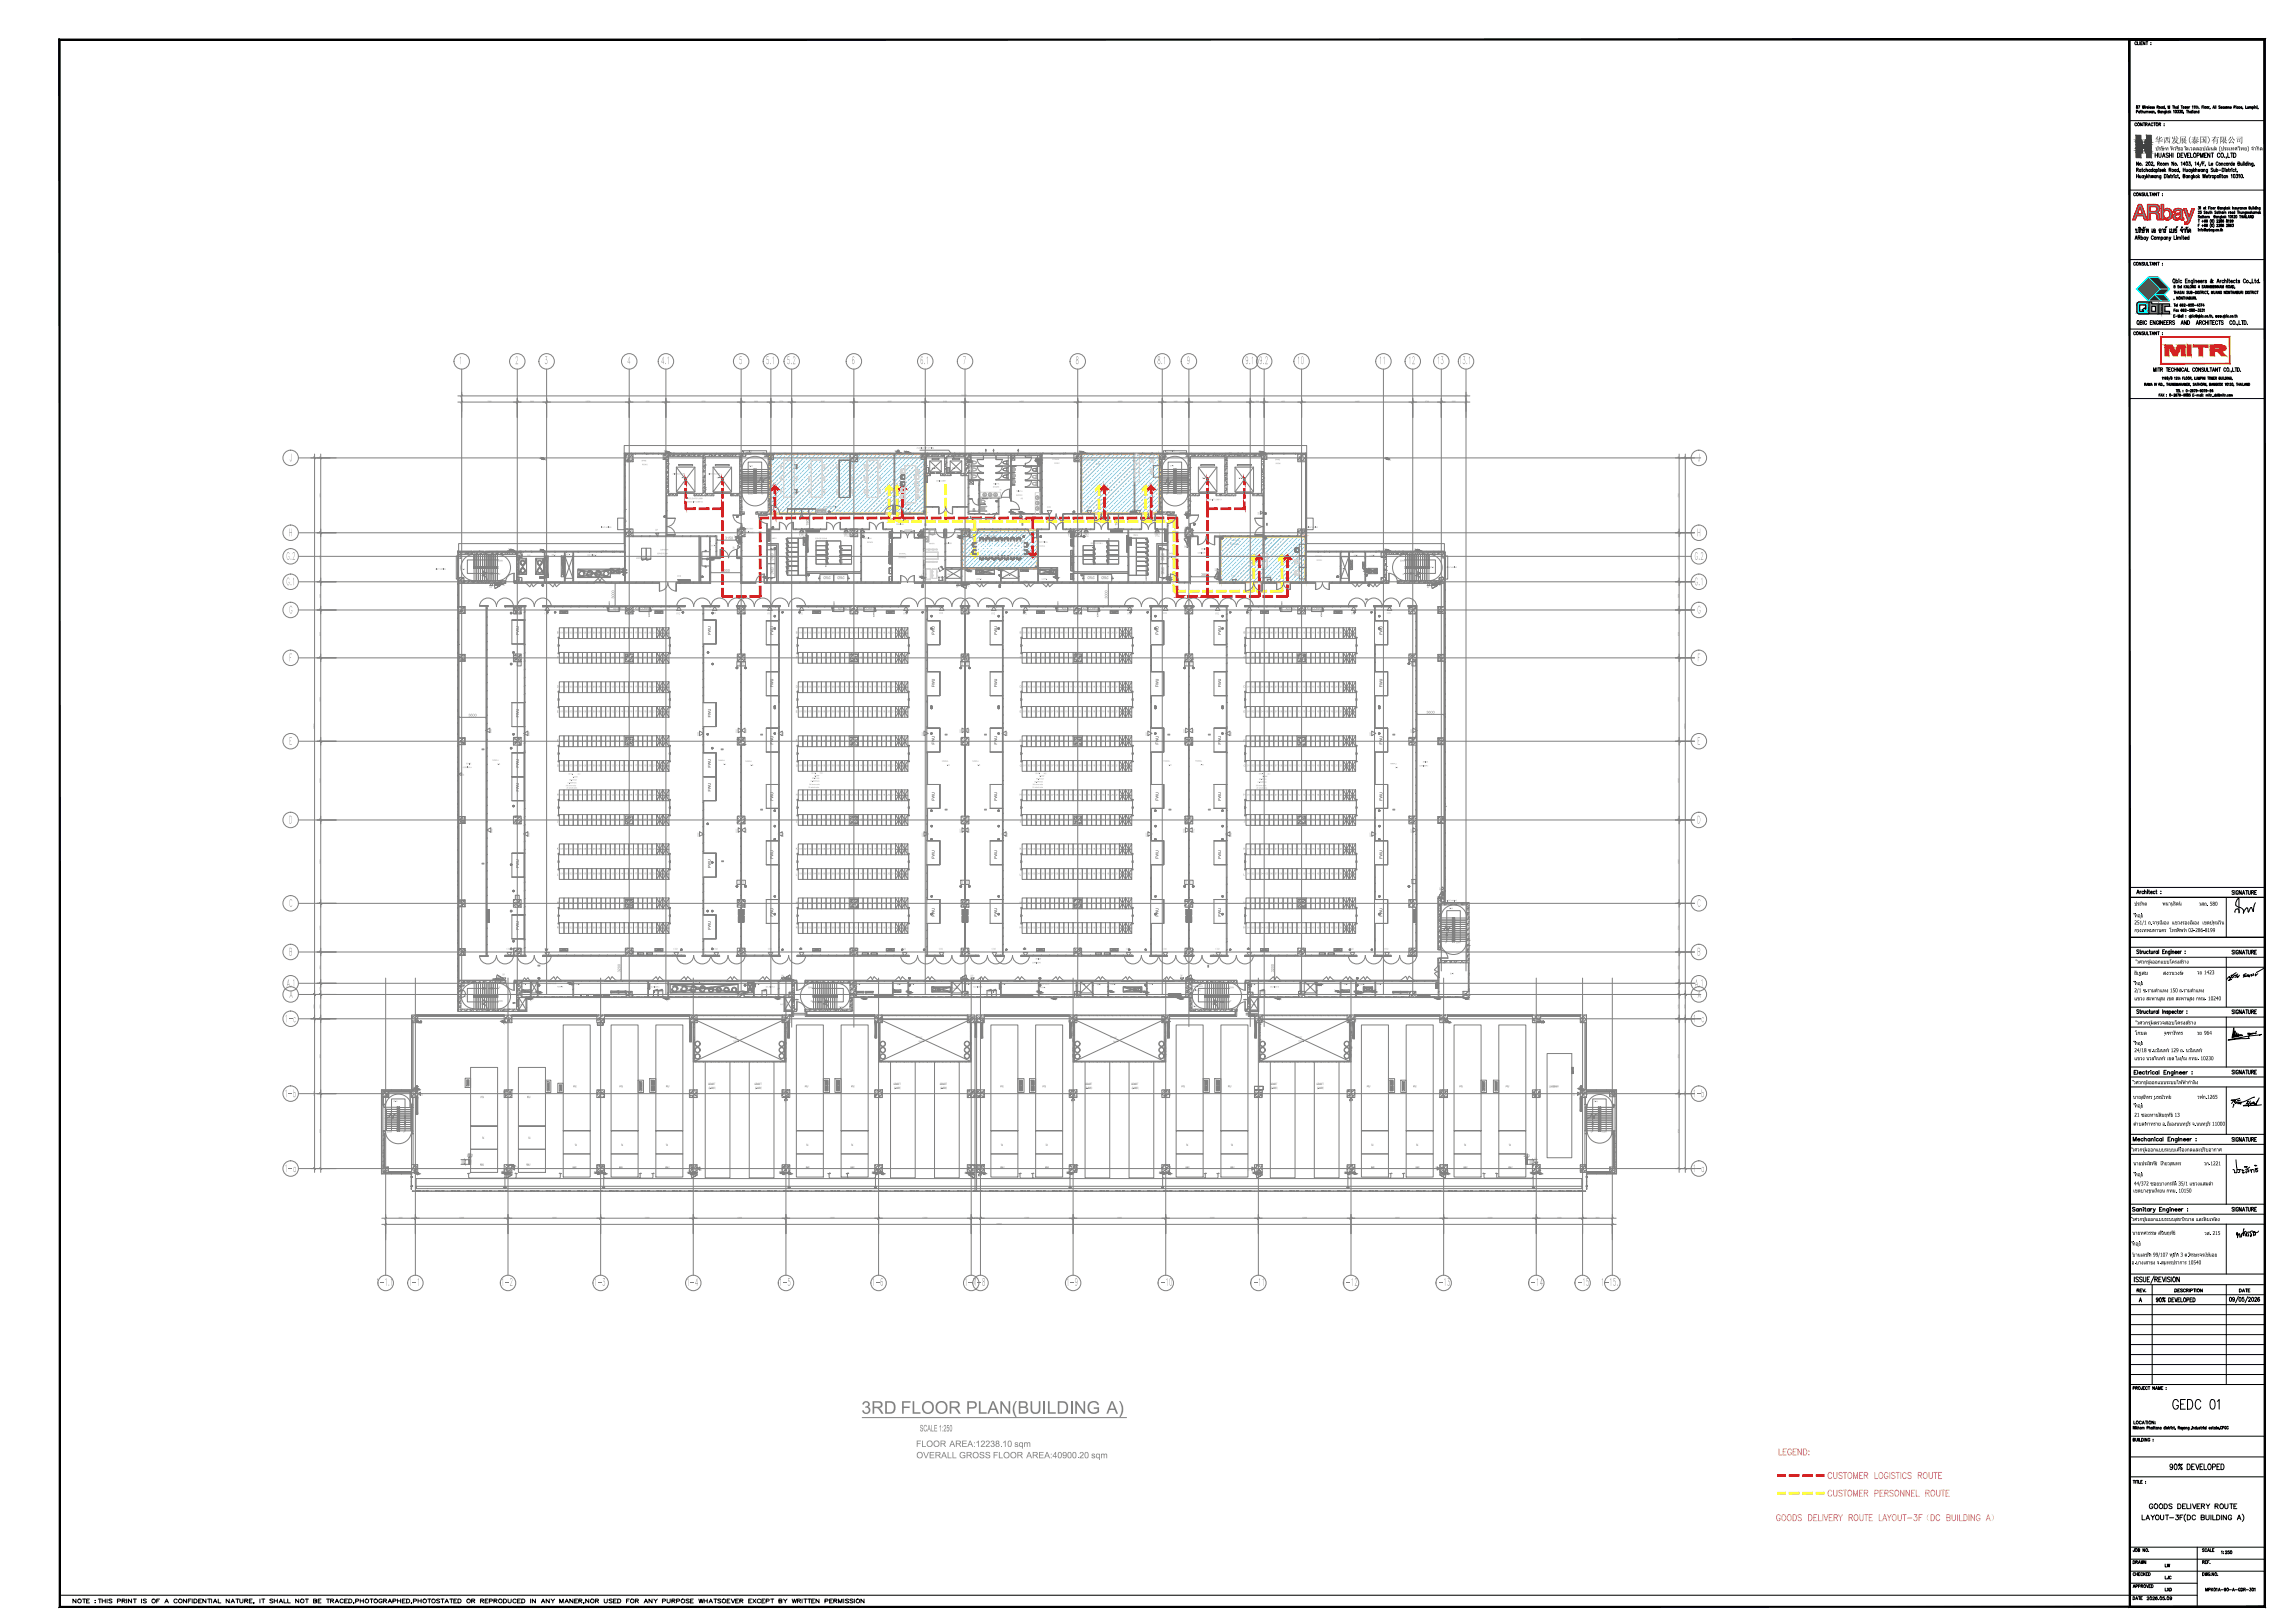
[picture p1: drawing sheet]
<svg xmlns="http://www.w3.org/2000/svg" width="1189mm" height="841mm" viewBox="0 0 1189 841" stroke-linecap="round" stroke-linejoin="round" font-family="sans-serif">
<defs><g id="words">
<text font-size="9.1" fill="#808080" x="446" y="733">3RD FLOOR PLAN(BUILDING A)</text>
<text font-size="8.8" x="1125" y="731">GEDC 01</text>
<g font-size="6.6" fill="#ff7f9f">
<text x="921" y="755">LEGEND:</text>
<text x="946" y="767">CUSTOMER LOGISTICS ROUTE</text>
<text x="946" y="776">CUSTOMER PERSONNEL ROUTE</text>
</g>
<g font-size="5.7">
<text x="1113" y="783">GOODS DELIVERY ROUTE</text>
<text x="37" y="832">NOTE :THIS PRINT IS OF A CONFIDENTIAL NATURE, IT SHALL NOT BE TRACED,PHOTOGRAPHED,PHOTOSTATED OR REPRODUCED IN ANY MANER,NOR USED FOR ANY PURPOSE WHATSOEVER EXCEPT BY WRITTEN PERMISSION</text>
</g>
<g font-size="5.3" fill="#808080">
<text x="238" y="189">1</text>
<text x="267" y="189">2</text>
<text x="282" y="189">3</text>
<text x="325" y="189">4</text>
<text x="342" y="189">4.1</text>
<text x="383" y="189">5</text>
<text x="397" y="189">5.1</text>
<text x="408" y="189">5.2</text>
<text x="441" y="189">6</text>
<text x="477" y="189">6.1</text>
<text x="499" y="189">7</text>
<text x="557" y="189">8</text>
<text x="600" y="189">8.1</text>
<text x="615" y="189">9</text>
<text x="645" y="189">9.1</text>
<text x="653" y="189">9.2</text>
<text x="672" y="189">10</text>
<text x="715" y="189">11</text>
<text x="730" y="189">12</text>
<text x="745" y="189">13</text>
<text x="756" y="189">13.1</text>
<text x="150" y="239">J</text>
<text x="880" y="239">J</text>
<text x="150" y="278">H</text>
<text x="879" y="278">H</text>
<text x="148" y="290">G.2</text>
<text x="878" y="290">G.2</text>
<text x="148" y="303">G.1</text>
<text x="878" y="303">G.1</text>
<text x="150" y="318">G</text>
<text x="880" y="318">G</text>
<text x="150" y="343">F</text>
<text x="880" y="343">F</text>
<text x="150" y="386">E</text>
<text x="880" y="386">E</text>
<text x="150" y="427">D</text>
<text x="879" y="427">D</text>
<text x="150" y="470">C</text>
<text x="880" y="470">C</text>
<text x="150" y="495">B</text>
<text x="879" y="495">B</text>
<text x="148" y="511">A.1</text>
<text x="878" y="511">A.1</text>
<text x="150" y="517">A</text>
<text x="880" y="517">A</text>
<text x="147" y="530">1-c</text>
<text x="877" y="530">1-c</text>
<text x="147" y="569">1-b</text>
<text x="877" y="569">1-b</text>
<text x="147" y="607">1-a</text>
<text x="877" y="607">1-a</text>
<text x="195" y="666">1-1.1</text>
<text x="212" y="666">1-1</text>
<text x="260" y="666">1-2</text>
<text x="308" y="666">1-3</text>
<text x="356" y="666">1-4</text>
<text x="404" y="666">1-5</text>
<text x="452" y="666">1-6</text>
<text x="500" y="666">1-71-8</text>
<text x="553" y="666">1-9</text>
<text x="600" y="666">1-10</text>
<text x="648" y="666">1-11</text>
<text x="696" y="666">1-12</text>
<text x="744" y="666">1-13</text>
<text x="792" y="666">1-14</text>
<text x="816" y="666">1-15</text>
<text x="830" y="666">1-15.1</text>
</g>
<text font-size="4.7" fill="#808080" x="477" y="742">SCALE 1:250</text>
<g font-size="4.6" fill="#ff7f9f">
<text x="996" y="788">（</text>
<text x="1032" y="788">）</text>
</g>
<g font-size="4.5" fill="#808080">
<text x="475" y="750">FLOOR AREA:12238.10 sqm</text>
<text x="475" y="756">OVERALL GROSS FLOOR AREA:40900.20 sqm</text>
</g>
<g font-size="4.4">
<text x="1106" y="671">REV.</text>
<text x="1159" y="671">DATE</text>
<text x="1104" y="811">DRAWN</text>
<text x="1121" y="813">LW</text>
<text x="1121" y="820">LJC</text>
<text x="1121" y="825">LXD</text>
<text x="1104" y="830">DATE</text>
</g>
<text font-size="4.2" x="1117" y="74">华西发展(泰国)有限公司</text>
<g font-size="2.8">
<text x="1117" y="78">บริ</text>
<text x="1120" y="78">ษัท หัวซื</text>
<text x="1130" y="78">อ ดี</text>
<text x="1134" y="78">เวลลอปเม้นต์ (ประเทศไทย) จำกัด</text>
<text x="1106" y="469">ประกิ</text>
<text x="1111" y="469">ต</text>
<text x="1121" y="469">พนานุรัตน์</text>
<text x="1140" y="469">วสถ. 580</text>
<text x="1106" y="479">251/1 ถ.จารุเมื</text>
<text x="1106" y="475">ที</text>
<text x="1108" y="475">่อยู่</text>
<text x="1121" y="479">อง แขวงรองเมื</text>
<text x="1137" y="479">อง เขตปทุมวัน</text>
<text x="1106" y="483">กรุงเทพมหานคร โทรศัพท์ 02-286-8199</text>
<text x="1107" y="499">วิ</text>
<text x="1109" y="499">ศวกรผู้ออกแบบโครงสร้าง</text>
<text x="1106" y="505">ณัฐสม</text>
<text x="1121" y="505">สงวนวงษ์</text>
<text x="1139" y="505">วย 1423</text>
<text x="1106" y="514">2/1 ซ.รามคำแหง 150 ถ.รามคำแหง</text>
<text x="1106" y="510">ที</text>
<text x="1108" y="510">่อยู่</text>
<text x="1106" y="518">แขวง สะพานสูง เขต สะพานสูง กทม. 10240</text>
<text x="1107" y="531">วิ</text>
<text x="1109" y="531">ศวกรผู้ตรวจสอบโครงสร้าง</text>
<text x="1106" y="536">โกมล</text>
<text x="1121" y="536">จุฑาภัทร</text>
<text x="1139" y="536">วย 964</text>
<text x="1106" y="545">24/18 ซ.นวมิ</text>
<text x="1106" y="541">ที</text>
<text x="1108" y="541">่อยู่</text>
<text x="1120" y="545">นทร์ 129 ถ. นวมิ</text>
<text x="1137" y="545">นทร์</text>
<text x="1106" y="549">แขวง นวลจันทร์ เขต บึ</text>
<text x="1129" y="549">งกุ่ม กทม. 10230</text>
<text x="1106" y="562">วิ</text>
<text x="1107" y="562">ศวกรผู้ออกแบบระบบไฟฟ้ากำลัง</text>
<text x="1105" y="569">นายสุภัทร บูรณวิ</text>
<text x="1122" y="569">ทย์</text>
<text x="1139" y="569">วฟก.1265</text>
<text x="1106" y="574">ที</text>
<text x="1108" y="574">่อยู่</text>
<text x="1106" y="579">21 ซอยทานสัมฤทธิ</text>
<text x="1126" y="579">์ 13</text>
<text x="1106" y="583">ตำบลท่าทราย อ.เมื</text>
<text x="1125" y="583">องนนทบุรีจ.นนทบุรี11000</text>
<text x="1105" y="597">วิ</text>
<text x="1106" y="597">ศวกรผู้ออกแบบระบบเครื</text>
<text x="1131" y="597">่องกลและปรับอากาศ</text>
<text x="1106" y="604">นายประสิ ์ เกี</text>
<text x="1115" y="604">ทธิ</text>
<text x="1122" y="604">้ยวสุนทร</text>
<text x="1142" y="604">วก.1221</text>
<text x="1106" y="610">ที</text>
<text x="1108" y="610">่อยู่</text>
<text x="1106" y="618">เขตบางขุนเที</text>
<text x="1106" y="614">44/372 ซอยบางกระดี</text>
<text x="1119" y="618">ยน กทม. 10150</text>
<text x="1128" y="614">่ 35/1 แขวงแสมดำ</text>
<text x="1105" y="633">วิ</text>
<text x="1106" y="633">ศวกรผู้ออกแบบระบบสุขาภิ</text>
<text x="1133" y="633">บาล และดับเพลิ</text>
<text x="1149" y="633">ง</text>
<text x="1105" y="640">นายทศวรรษ สนั่นฤทธิ</text>
<text x="1127" y="640">์</text>
<text x="1142" y="640">วส. 215</text>
<text x="1105" y="645">ที</text>
<text x="1107" y="645">่อยู่</text>
<text x="1105" y="651">บ้านเลขที</text>
<text x="1115" y="651">่ 99/107 หมู่ที</text>
<text x="1129" y="651">่ 3 ต.ศี</text>
<text x="1136" y="651">รษะจรเข้น้อย</text>
<text x="1105" y="655">อ.บางเสาธง จ.สมุทรปราการ 10540</text>
</g>
<g font-size="2.8" fill="#808080">
<text x="414" y="278">CO2</text>
<text x="437" y="278">CO2</text>
<text x="446" y="278">CO2</text>
<text x="554" y="278">CO2</text>
<text x="562" y="278">CO2</text>
<text x="599" y="278">CO2</text>
</g>
<g font-size="2.3" fill="#808080">
<text x="399" y="287" transform="rotate(90 399 287)">CRACCRAC</text>
<text x="603" y="298" transform="rotate(-90 603 298)">CRACCRAC</text>
<text x="427" y="300">CRACCRAC</text>
<text x="564" y="300">CRACCRAC</text>
</g>
<g font-size="2" fill="#808080">
<text x="269" y="329" transform="rotate(-90 269 329)">FWU</text>
<text x="368" y="329" transform="rotate(-90 368 329)">FWU</text>
<text x="401" y="329" transform="rotate(-90 401 329)">FWU</text>
<text x="484" y="329" transform="rotate(-90 484 329)">FWU</text>
<text x="517" y="329" transform="rotate(-90 517 329)">FWU</text>
<text x="600" y="329" transform="rotate(-90 600 329)">FWU</text>
<text x="633" y="329" transform="rotate(-90 633 329)">FWU</text>
<text x="716" y="329" transform="rotate(-90 716 329)">FWU</text>
<text x="401" y="356" transform="rotate(-90 401 356)">FWU</text>
<text x="484" y="356" transform="rotate(-90 484 356)">FWU</text>
<text x="517" y="356" transform="rotate(-90 517 356)">FWU</text>
<text x="600" y="356" transform="rotate(-90 600 356)">FWU</text>
<text x="633" y="356" transform="rotate(-90 633 356)">FWU</text>
<text x="716" y="356" transform="rotate(-90 716 356)">FWU</text>
<text x="269" y="372" transform="rotate(-90 269 372)">FWU</text>
<text x="368" y="372" transform="rotate(-90 368 372)">FWU</text>
<text x="401" y="386" transform="rotate(-90 401 386)">FWU</text>
<text x="484" y="386" transform="rotate(-90 484 386)">FWU</text>
<text x="517" y="386" transform="rotate(-90 517 386)">FWU</text>
<text x="600" y="386" transform="rotate(-90 600 386)">FWU</text>
<text x="633" y="386" transform="rotate(-90 633 386)">FWU</text>
<text x="716" y="386" transform="rotate(-90 716 386)">FWU</text>
<text x="269" y="398" transform="rotate(-90 269 398)">FWU</text>
<text x="368" y="398" transform="rotate(-90 368 398)">FWU</text>
<text x="269" y="410" transform="rotate(-90 269 410)">FWU</text>
<text x="368" y="410" transform="rotate(-90 368 410)">FWU</text>
<text x="401" y="415" transform="rotate(-90 401 415)">FWU</text>
<text x="484" y="415" transform="rotate(-90 484 415)">FWU</text>
<text x="517" y="415" transform="rotate(-90 517 415)">FWU</text>
<text x="600" y="415" transform="rotate(-90 600 415)">FWU</text>
<text x="633" y="415" transform="rotate(-90 633 415)">FWU</text>
<text x="716" y="415" transform="rotate(-90 716 415)">FWU</text>
<text x="269" y="450" transform="rotate(-90 269 450)">FWU</text>
<text x="368" y="450" transform="rotate(-90 368 450)">FWU</text>
<text x="401" y="445" transform="rotate(-90 401 445)">FWU</text>
<text x="484" y="445" transform="rotate(-90 484 445)">FWU</text>
<text x="517" y="445" transform="rotate(-90 517 445)">FWU</text>
<text x="600" y="445" transform="rotate(-90 600 445)">FWU</text>
<text x="633" y="445" transform="rotate(-90 633 445)">FWU</text>
<text x="716" y="445" transform="rotate(-90 716 445)">FWU</text>
<text x="401" y="475" transform="rotate(-90 401 475)">FWU</text>
<text x="484" y="475" transform="rotate(-90 484 475)">FWU</text>
<text x="517" y="475" transform="rotate(-90 517 475)">FWU</text>
<text x="600" y="475" transform="rotate(-90 600 475)">FWU</text>
<text x="633" y="475" transform="rotate(-90 633 475)">FWU</text>
<text x="716" y="475" transform="rotate(-90 716 475)">FWU</text>
<text x="269" y="482" transform="rotate(-90 269 482)">FWU</text>
<text x="368" y="482" transform="rotate(-90 368 482)">FWU</text>
</g>
<g font-size="1.9" fill="#808080">
<text x="419" y="272" transform="rotate(-90 419 272)">1900</text>
<text x="468" y="276">4000</text>
<text x="579" y="272" transform="rotate(-90 579 272)">1900</text>
<text x="376" y="279">3150</text>
<text x="374" y="296">4000</text>
<text x="622" y="298">3800</text>
<text x="318" y="310" transform="rotate(-90 318 310)">3000</text>
<text x="574" y="310" transform="rotate(-90 574 310)">3000</text>
<text x="243" y="371">3600</text>
<text x="739" y="370">3600</text>
<text x="321" y="504" transform="rotate(-90 321 504)">3200</text>
<text x="660" y="504" transform="rotate(-90 660 504)">3200</text>
<text x="242" y="599">200</text>
<text x="790" y="600">200</text>
<text x="241" y="604" transform="rotate(-90 241 604)">600</text>
<text x="794" y="604" transform="rotate(-90 794 604)">600</text>
</g>
<text font-size="1.6" fill="#808080" x="651" y="564">AT</text>
<g font-size="1.5" fill="#808080">
<text x="297" y="563">PTU</text>
<text x="321" y="563">PTU</text>
<text x="345" y="563">PTU</text>
<text x="367" y="562">GENSET</text>
<text x="391" y="562">GENSET</text>
<text x="417" y="563">PTU</text>
<text x="441" y="563">PTU</text>
<text x="463" y="562">GENSET</text>
<text x="487" y="562">GENSET</text>
<text x="518" y="563">PTU</text>
<text x="540" y="563">PTU</text>
<text x="562" y="562">GENSET</text>
<text x="586" y="562">GENSET</text>
<text x="612" y="563">PTU</text>
<text x="636" y="563">PTU</text>
<text x="658" y="562">GENSET</text>
<text x="682" y="562">GENSET</text>
<text x="708" y="563">PTU</text>
<text x="732" y="563">PTU</text>
<text x="756" y="563">PTU</text>
<text x="780" y="563">PTU</text>
<text x="803" y="563">LOADBANK</text>
<text x="249" y="569">PTU</text>
<text x="273" y="569">PTU</text>
<text x="367" y="564">(2.4MW)</text>
<text x="391" y="564">(2.4MW)</text>
<text x="463" y="564">(2.4MW)</text>
<text x="487" y="564">(2.4MW)</text>
<text x="563" y="564">(2.4MW)</text>
<text x="587" y="564">(2.4MW)</text>
<text x="659" y="564">(2.4MW)</text>
<text x="683" y="564">(2.4MW)</text>
<text x="250" y="590">TX</text>
<text x="274" y="590">TX</text>
<text x="298" y="594">TX</text>
<text x="322" y="594">TX</text>
<text x="345" y="594">TX</text>
<text x="418" y="594">TX</text>
<text x="441" y="594">TX</text>
<text x="519" y="594">TX</text>
<text x="542" y="594">TX</text>
<text x="615" y="594">TX</text>
<text x="638" y="594">TX</text>
<text x="711" y="594">TX</text>
<text x="734" y="594">TX</text>
<text x="759" y="594">TX</text>
<text x="782" y="594">TX</text>
<text x="249" y="604">RMU</text>
<text x="273" y="604">RMU</text>
<text x="297" y="605">RMU</text>
<text x="321" y="605">RMU</text>
<text x="345" y="605">RMU</text>
<text x="418" y="605">RMU</text>
<text x="441" y="605">RMU</text>
<text x="518" y="605">RMU</text>
<text x="542" y="605">RMU</text>
<text x="614" y="605">RMU</text>
<text x="638" y="605">RMU</text>
<text x="710" y="605">RMU</text>
<text x="734" y="605">RMU</text>
<text x="758" y="605">RMU</text>
<text x="782" y="605">RMU</text>
</g>
<g font-size="1.4" fill="#808080">
<text x="563" y="263">CO2</text>
<text x="589" y="263">CO2</text>
<text x="414" y="269">DP</text>
<text x="528" y="269">DP</text>
<text x="653" y="267" transform="rotate(-90 653 267)">DP</text>
<text x="414" y="277">CO2</text>
<text x="437" y="277">CO2</text>
<text x="446" y="277">CO2</text>
<text x="475" y="277">DP</text>
<text x="553" y="277">CO2</text>
<text x="561" y="277">CO2</text>
<text x="598" y="277">CO2</text>
<text x="381" y="284" transform="rotate(-90 381 284)">DP</text>
<text x="615" y="284" transform="rotate(-90 615 284)">DP</text>
<text x="629" y="295" transform="rotate(90 629 295)">DP</text>
<text x="638" y="299">CO2</text>
<text x="656" y="299">CO2</text>
<text x="254" y="305">DP</text>
<text x="495" y="304">DP</text>
<text x="739" y="305">DP</text>
<text x="318" y="316">A01SEC</text>
<text x="329" y="316">A02</text>
<text x="332" y="316">CORP</text>
<text x="434" y="316">A01SEC</text>
<text x="445" y="316">A02</text>
<text x="448" y="316">CORP</text>
<text x="550" y="316">A01SEC</text>
<text x="561" y="316">A02</text>
<text x="564" y="316">CORP</text>
<text x="666" y="316">A01SEC</text>
<text x="677" y="316">A02</text>
<text x="680" y="316">CORP</text>
<text x="266" y="318">CO2</text>
<text x="282" y="318">CO2</text>
<text x="350" y="318">CO2</text>
<text x="369" y="318">CO2</text>
<text x="398" y="318">CO2</text>
<text x="414" y="318">CO2</text>
<text x="468" y="318">CO2</text>
<text x="530" y="318">CO2</text>
<text x="584" y="318">CO2</text>
<text x="603" y="318">CO2</text>
<text x="646" y="318">CO2</text>
<text x="700" y="318">CO2</text>
<text x="289" y="328">B</text>
<text x="412" y="328">B</text>
<text x="528" y="328">B</text>
<text x="644" y="328">B</text>
<text x="289" y="341">C</text>
<text x="412" y="341">C</text>
<text x="528" y="341">C</text>
<text x="644" y="341">C</text>
<text x="289" y="356">D</text>
<text x="412" y="356">D</text>
<text x="528" y="356">D</text>
<text x="644" y="356">D</text>
<text x="289" y="369">E</text>
<text x="412" y="369">E</text>
<text x="528" y="369">E</text>
<text x="644" y="369">E</text>
<text x="255" y="380" transform="rotate(-90 255 380)">CO2</text>
<text x="274" y="381" transform="rotate(-90 274 381)">CO2</text>
<text x="362" y="381" transform="rotate(-90 362 381)">CO2</text>
<text x="382" y="380" transform="rotate(-90 382 380)">CO2</text>
<text x="387" y="380" transform="rotate(-90 387 380)">CO2</text>
<text x="406" y="381" transform="rotate(-90 406 381)">CO2</text>
<text x="479" y="381" transform="rotate(-90 479 381)">CO2</text>
<text x="498" y="380" transform="rotate(-90 498 380)">CO2</text>
<text x="503" y="380" transform="rotate(-90 503 380)">CO2</text>
<text x="522" y="381" transform="rotate(-90 522 381)">CO2</text>
<text x="595" y="381" transform="rotate(-90 595 381)">CO2</text>
<text x="614" y="380" transform="rotate(-90 614 380)">CO2</text>
<text x="619" y="380" transform="rotate(-90 619 380)">CO2</text>
<text x="638" y="381" transform="rotate(-90 638 381)">CO2</text>
<text x="711" y="381" transform="rotate(-90 711 381)">CO2</text>
<text x="732" y="380" transform="rotate(-90 732 380)">CO2</text>
<text x="289" y="384">F</text>
<text x="412" y="384">F</text>
<text x="528" y="384">F</text>
<text x="644" y="384">F</text>
<text x="289" y="397">G</text>
<text x="412" y="397">G</text>
<text x="528" y="397">G</text>
<text x="644" y="397">G</text>
<text x="241" y="402" transform="rotate(-90 241 402)">DP</text>
<text x="289" y="412">H</text>
<text x="412" y="412">H</text>
<text x="528" y="412">H</text>
<text x="644" y="412">H</text>
<text x="255" y="432" transform="rotate(-90 255 432)">CO2</text>
<text x="289" y="426">J</text>
<text x="382" y="432" transform="rotate(-90 382 432)">CO2</text>
<text x="387" y="432" transform="rotate(-90 387 432)">CO2</text>
<text x="412" y="426">J</text>
<text x="498" y="432" transform="rotate(-90 498 432)">CO2</text>
<text x="503" y="432" transform="rotate(-90 503 432)">CO2</text>
<text x="528" y="426">J</text>
<text x="614" y="432" transform="rotate(-90 614 432)">CO2</text>
<text x="619" y="432" transform="rotate(-90 619 432)">CO2</text>
<text x="645" y="426">J</text>
<text x="732" y="432" transform="rotate(-90 732 432)">CO2</text>
<text x="274" y="434" transform="rotate(-90 274 434)">CO2</text>
<text x="362" y="434" transform="rotate(-90 362 434)">CO2</text>
<text x="406" y="434" transform="rotate(-90 406 434)">CO2</text>
<text x="479" y="434" transform="rotate(-90 479 434)">CO2</text>
<text x="522" y="434" transform="rotate(-90 522 434)">CO2</text>
<text x="595" y="434" transform="rotate(-90 595 434)">CO2</text>
<text x="638" y="434" transform="rotate(-90 638 434)">CO2</text>
<text x="711" y="434" transform="rotate(-90 711 434)">CO2</text>
<text x="289" y="440">K</text>
<text x="412" y="440">K</text>
<text x="528" y="440">K</text>
<text x="644" y="440">K</text>
<text x="289" y="454">L</text>
<text x="412" y="454">L</text>
<text x="528" y="454">L</text>
<text x="644" y="454">L</text>
<text x="747" y="461" transform="rotate(-90 747 461)">DP</text>
<text x="289" y="468">M</text>
<text x="412" y="468">M</text>
<text x="528" y="468">M</text>
<text x="644" y="468">M</text>
<text x="289" y="481">N</text>
<text x="412" y="481">N</text>
<text x="528" y="481">N</text>
<text x="644" y="481">N</text>
<text x="263" y="492">CO2</text>
<text x="282" y="492">CO2</text>
<text x="370" y="492">CO2</text>
<text x="398" y="492">CO2</text>
<text x="414" y="492">CO2</text>
<text x="467" y="492">CO2</text>
<text x="530" y="492">CO2</text>
<text x="583" y="492">CO2</text>
<text x="603" y="492">CO2</text>
<text x="646" y="492">CO2</text>
<text x="699" y="492">CO2</text>
<text x="717" y="492">CO2</text>
<text x="405" y="506">DP</text>
<text x="503" y="506">DP</text>
<text x="612" y="506">DP</text>
<text x="219" y="568" transform="rotate(-90 219 568)">DP</text>
<text x="816" y="568" transform="rotate(-90 816 568)">DP</text>
<text x="406" y="571">DP</text>
<text x="555" y="571">DP</text>
<text x="699" y="571">DP</text>
<text x="268" y="605" transform="rotate(90 268 605)">DP</text>
<text x="744" y="605" transform="rotate(90 744 605)">DP</text>
<text x="795" y="601">DP</text>
<text x="364" y="607" transform="rotate(-90 364 607)">DP</text>
<text x="507" y="610">DP</text>
<text x="648" y="607" transform="rotate(-90 648 607)">DP</text>
</g>
<g font-size="1.2" fill="#808080">
<text x="388" y="256">DOWN</text>
<text x="395" y="256">UP</text>
<text x="604" y="256">UP</text>
<text x="610" y="256">DOWN</text>
<text x="258" y="291">DOWN</text>
<text x="726" y="291">DOWN</text>
<text x="258" y="298">UP</text>
<text x="727" y="298">UP</text>
<text x="290" y="328">01</text>
<text x="293" y="328">02</text>
<text x="295" y="328">03</text>
<text x="298" y="328">04</text>
<text x="300" y="328">05</text>
<text x="302" y="328">06</text>
<text x="305" y="328">07</text>
<text x="307" y="328">08</text>
<text x="310" y="328">09</text>
<text x="312" y="328">10</text>
<text x="314" y="328">11</text>
<text x="317" y="328">12</text>
<text x="319" y="328">13</text>
<text x="322" y="328">14</text>
<text x="324" y="328">15</text>
<text x="326" y="328">16</text>
<text x="329" y="328">17</text>
<text x="331" y="328">18</text>
<text x="334" y="328">19</text>
<text x="336" y="328">20</text>
<text x="338" y="328">21</text>
<text x="341" y="330">NET</text>
<text x="342" y="328">22</text>
<text x="344" y="329">NET</text>
<text x="345" y="328">23</text>
<text x="414" y="328">01</text>
<text x="417" y="328">02</text>
<text x="419" y="328">03</text>
<text x="421" y="328">04</text>
<text x="424" y="328">05</text>
<text x="426" y="328">06</text>
<text x="429" y="328">07</text>
<text x="431" y="328">08</text>
<text x="433" y="328">09</text>
<text x="436" y="328">10</text>
<text x="438" y="328">11</text>
<text x="441" y="328">12</text>
<text x="443" y="328">13</text>
<text x="445" y="328">14</text>
<text x="448" y="328">15</text>
<text x="450" y="328">16</text>
<text x="453" y="328">17</text>
<text x="455" y="328">18</text>
<text x="457" y="328">19</text>
<text x="460" y="328">20</text>
<text x="462" y="328">21</text>
<text x="465" y="330">NET</text>
<text x="465" y="328">22</text>
<text x="468" y="329">NET</text>
<text x="469" y="328">23</text>
<text x="530" y="328">01</text>
<text x="533" y="328">02</text>
<text x="535" y="328">03</text>
<text x="538" y="328">04</text>
<text x="540" y="328">05</text>
<text x="542" y="328">06</text>
<text x="545" y="328">07</text>
<text x="547" y="328">08</text>
<text x="550" y="328">09</text>
<text x="552" y="328">10</text>
<text x="554" y="328">11</text>
<text x="557" y="328">12</text>
<text x="559" y="328">13</text>
<text x="561" y="328">14</text>
<text x="564" y="328">15</text>
<text x="566" y="328">16</text>
<text x="569" y="328">17</text>
<text x="571" y="328">18</text>
<text x="573" y="328">19</text>
<text x="576" y="328">20</text>
<text x="578" y="328">21</text>
<text x="581" y="330">NET</text>
<text x="582" y="328">22</text>
<text x="584" y="329">NET</text>
<text x="585" y="328">23</text>
<text x="646" y="328">01</text>
<text x="649" y="328">02</text>
<text x="651" y="328">03</text>
<text x="654" y="328">04</text>
<text x="656" y="328">05</text>
<text x="658" y="328">06</text>
<text x="661" y="328">07</text>
<text x="663" y="328">08</text>
<text x="666" y="328">09</text>
<text x="668" y="328">10</text>
<text x="670" y="328">11</text>
<text x="673" y="328">12</text>
<text x="675" y="328">13</text>
<text x="677" y="328">14</text>
<text x="680" y="328">15</text>
<text x="682" y="328">16</text>
<text x="685" y="328">17</text>
<text x="687" y="328">18</text>
<text x="689" y="328">19</text>
<text x="692" y="328">20</text>
<text x="694" y="328">21</text>
<text x="697" y="330">NET</text>
<text x="698" y="328">22</text>
<text x="700" y="329">NET</text>
<text x="701" y="328">23</text>
<text x="290" y="341">01</text>
<text x="293" y="341">02</text>
<text x="295" y="341">03</text>
<text x="298" y="341">04</text>
<text x="300" y="341">05</text>
<text x="302" y="341">06</text>
<text x="305" y="341">07</text>
<text x="307" y="341">08</text>
<text x="310" y="341">09</text>
<text x="312" y="341">10</text>
<text x="314" y="341">11</text>
<text x="317" y="341">12</text>
<text x="319" y="341">13</text>
<text x="322" y="341">14</text>
<text x="329" y="341">15</text>
<text x="331" y="341">16</text>
<text x="334" y="341">17</text>
<text x="336" y="341">18</text>
<text x="338" y="341">19</text>
<text x="342" y="341">20</text>
<text x="345" y="341">21</text>
<text x="414" y="341">01</text>
<text x="417" y="341">02</text>
<text x="419" y="341">03</text>
<text x="421" y="341">04</text>
<text x="424" y="341">05</text>
<text x="426" y="341">06</text>
<text x="429" y="341">07</text>
<text x="431" y="341">08</text>
<text x="433" y="341">09</text>
<text x="436" y="341">10</text>
<text x="438" y="341">11</text>
<text x="445" y="341">12</text>
<text x="448" y="341">13</text>
<text x="450" y="341">14</text>
<text x="453" y="341">15</text>
<text x="455" y="341">16</text>
<text x="457" y="341">17</text>
<text x="460" y="341">18</text>
<text x="462" y="341">19</text>
<text x="465" y="341">20</text>
<text x="469" y="341">21</text>
<text x="530" y="341">01</text>
<text x="533" y="341">02</text>
<text x="535" y="341">03</text>
<text x="538" y="341">04</text>
<text x="540" y="341">05</text>
<text x="542" y="341">06</text>
<text x="545" y="341">07</text>
<text x="547" y="341">08</text>
<text x="550" y="341">09</text>
<text x="552" y="341">10</text>
<text x="554" y="341">11</text>
<text x="561" y="341">12</text>
<text x="564" y="341">13</text>
<text x="566" y="341">14</text>
<text x="569" y="341">15</text>
<text x="571" y="341">16</text>
<text x="573" y="341">17</text>
<text x="576" y="341">18</text>
<text x="578" y="341">19</text>
<text x="582" y="341">20</text>
<text x="585" y="341">21</text>
<text x="646" y="341">01</text>
<text x="649" y="341">02</text>
<text x="651" y="341">03</text>
<text x="654" y="341">04</text>
<text x="656" y="341">05</text>
<text x="658" y="341">06</text>
<text x="661" y="341">07</text>
<text x="663" y="341">08</text>
<text x="666" y="341">09</text>
<text x="668" y="341">10</text>
<text x="670" y="341">11</text>
<text x="677" y="341">12</text>
<text x="680" y="341">13</text>
<text x="682" y="341">14</text>
<text x="685" y="341">15</text>
<text x="687" y="341">16</text>
<text x="689" y="341">17</text>
<text x="692" y="341">18</text>
<text x="694" y="341">19</text>
<text x="698" y="341">20</text>
<text x="701" y="341">21</text>
<text x="341" y="342">NET</text>
<text x="344" y="342">NET</text>
<text x="465" y="342">NET</text>
<text x="468" y="342">NET</text>
<text x="581" y="342">NET</text>
<text x="584" y="342">NET</text>
<text x="697" y="342">NET</text>
<text x="700" y="342">NET</text>
<text x="290" y="356">01</text>
<text x="293" y="356">02</text>
<text x="295" y="356">03</text>
<text x="298" y="356">04</text>
<text x="300" y="356">05</text>
<text x="302" y="356">06</text>
<text x="305" y="356">07</text>
<text x="307" y="356">08</text>
<text x="310" y="356">09</text>
<text x="312" y="356">10</text>
<text x="314" y="356">11</text>
<text x="317" y="356">12</text>
<text x="319" y="356">13</text>
<text x="322" y="356">14</text>
<text x="324" y="356">15</text>
<text x="326" y="356">16</text>
<text x="329" y="356">17</text>
<text x="331" y="356">18</text>
<text x="334" y="356">19</text>
<text x="336" y="356">20</text>
<text x="338" y="356">21</text>
<text x="341" y="358">NET</text>
<text x="342" y="356">22</text>
<text x="344" y="357">NET</text>
<text x="345" y="356">23</text>
<text x="414" y="356">01</text>
<text x="417" y="356">02</text>
<text x="419" y="356">03</text>
<text x="421" y="356">04</text>
<text x="424" y="356">05</text>
<text x="426" y="356">06</text>
<text x="429" y="356">07</text>
<text x="431" y="356">08</text>
<text x="433" y="356">09</text>
<text x="436" y="356">10</text>
<text x="438" y="356">11</text>
<text x="441" y="356">12</text>
<text x="443" y="356">13</text>
<text x="445" y="356">14</text>
<text x="448" y="356">15</text>
<text x="450" y="356">16</text>
<text x="453" y="356">17</text>
<text x="455" y="356">18</text>
<text x="457" y="356">19</text>
<text x="460" y="356">20</text>
<text x="462" y="356">21</text>
<text x="465" y="358">NET</text>
<text x="465" y="356">22</text>
<text x="468" y="357">NET</text>
<text x="469" y="356">23</text>
<text x="530" y="356">01</text>
<text x="533" y="356">02</text>
<text x="535" y="356">03</text>
<text x="538" y="356">04</text>
<text x="540" y="356">05</text>
<text x="542" y="356">06</text>
<text x="545" y="356">07</text>
<text x="547" y="356">08</text>
<text x="550" y="356">09</text>
<text x="552" y="356">10</text>
<text x="554" y="356">11</text>
<text x="557" y="356">12</text>
<text x="559" y="356">13</text>
<text x="561" y="356">14</text>
<text x="564" y="356">15</text>
<text x="566" y="356">16</text>
<text x="569" y="356">17</text>
<text x="571" y="356">18</text>
<text x="573" y="356">19</text>
<text x="576" y="356">20</text>
<text x="578" y="356">21</text>
<text x="581" y="358">NET</text>
<text x="582" y="356">22</text>
<text x="584" y="357">NET</text>
<text x="585" y="356">23</text>
<text x="646" y="356">01</text>
<text x="649" y="356">02</text>
<text x="651" y="356">03</text>
<text x="654" y="356">04</text>
<text x="656" y="356">05</text>
<text x="658" y="356">06</text>
<text x="661" y="356">07</text>
<text x="663" y="356">08</text>
<text x="666" y="356">09</text>
<text x="668" y="356">10</text>
<text x="670" y="356">11</text>
<text x="673" y="356">12</text>
<text x="675" y="356">13</text>
<text x="677" y="356">14</text>
<text x="680" y="356">15</text>
<text x="682" y="356">16</text>
<text x="685" y="356">17</text>
<text x="687" y="356">18</text>
<text x="689" y="356">19</text>
<text x="692" y="356">20</text>
<text x="694" y="356">21</text>
<text x="697" y="358">NET</text>
<text x="698" y="356">22</text>
<text x="700" y="357">NET</text>
<text x="701" y="356">23</text>
<text x="290" y="369">01</text>
<text x="293" y="369">02</text>
<text x="295" y="369">03</text>
<text x="298" y="369">04</text>
<text x="300" y="369">05</text>
<text x="302" y="369">06</text>
<text x="305" y="369">07</text>
<text x="307" y="369">08</text>
<text x="310" y="369">09</text>
<text x="312" y="369">10</text>
<text x="314" y="369">11</text>
<text x="317" y="369">12</text>
<text x="319" y="369">13</text>
<text x="322" y="369">14</text>
<text x="324" y="369">15</text>
<text x="326" y="369">16</text>
<text x="329" y="369">17</text>
<text x="331" y="369">18</text>
<text x="334" y="369">19</text>
<text x="336" y="369">20</text>
<text x="338" y="369">21</text>
<text x="341" y="370">NET</text>
<text x="342" y="369">22</text>
<text x="344" y="370">NET</text>
<text x="345" y="369">23</text>
<text x="414" y="369">01</text>
<text x="417" y="369">02</text>
<text x="419" y="369">03</text>
<text x="421" y="369">04</text>
<text x="424" y="369">05</text>
<text x="426" y="369">06</text>
<text x="429" y="369">07</text>
<text x="431" y="369">08</text>
<text x="433" y="369">09</text>
<text x="436" y="369">10</text>
<text x="438" y="369">11</text>
<text x="441" y="369">12</text>
<text x="443" y="369">13</text>
<text x="445" y="369">14</text>
<text x="448" y="369">15</text>
<text x="450" y="369">16</text>
<text x="453" y="369">17</text>
<text x="455" y="369">18</text>
<text x="457" y="369">19</text>
<text x="460" y="369">20</text>
<text x="462" y="369">21</text>
<text x="465" y="370">NET</text>
<text x="465" y="369">22</text>
<text x="468" y="370">NET</text>
<text x="469" y="369">23</text>
<text x="530" y="369">01</text>
<text x="533" y="369">02</text>
<text x="535" y="369">03</text>
<text x="538" y="369">04</text>
<text x="540" y="369">05</text>
<text x="542" y="369">06</text>
<text x="545" y="369">07</text>
<text x="547" y="369">08</text>
<text x="550" y="369">09</text>
<text x="552" y="369">10</text>
<text x="554" y="369">11</text>
<text x="557" y="369">12</text>
<text x="559" y="369">13</text>
<text x="561" y="369">14</text>
<text x="564" y="369">15</text>
<text x="566" y="369">16</text>
<text x="569" y="369">17</text>
<text x="571" y="369">18</text>
<text x="573" y="369">19</text>
<text x="576" y="369">20</text>
<text x="578" y="369">21</text>
<text x="581" y="370">NET</text>
<text x="582" y="369">22</text>
<text x="584" y="370">NET</text>
<text x="585" y="369">23</text>
<text x="646" y="369">01</text>
<text x="649" y="369">02</text>
<text x="651" y="369">03</text>
<text x="654" y="369">04</text>
<text x="656" y="369">05</text>
<text x="658" y="369">06</text>
<text x="661" y="369">07</text>
<text x="663" y="369">08</text>
<text x="666" y="369">09</text>
<text x="668" y="369">10</text>
<text x="670" y="369">11</text>
<text x="673" y="369">12</text>
<text x="675" y="369">13</text>
<text x="677" y="369">14</text>
<text x="680" y="369">15</text>
<text x="682" y="369">16</text>
<text x="685" y="369">17</text>
<text x="687" y="369">18</text>
<text x="689" y="369">19</text>
<text x="692" y="369">20</text>
<text x="694" y="369">21</text>
<text x="697" y="370">NET</text>
<text x="698" y="369">22</text>
<text x="700" y="370">NET</text>
<text x="701" y="369">23</text>
<text x="290" y="384">01</text>
<text x="293" y="384">02</text>
<text x="295" y="384">03</text>
<text x="298" y="384">04</text>
<text x="300" y="384">05</text>
<text x="302" y="384">06</text>
<text x="305" y="384">07</text>
<text x="307" y="384">08</text>
<text x="310" y="384">09</text>
<text x="312" y="384">10</text>
<text x="314" y="384">11</text>
<text x="317" y="384">12</text>
<text x="319" y="384">13</text>
<text x="322" y="384">14</text>
<text x="329" y="384">15</text>
<text x="331" y="384">16</text>
<text x="334" y="384">17</text>
<text x="336" y="384">18</text>
<text x="338" y="384">19</text>
<text x="341" y="385">NET</text>
<text x="342" y="384">20</text>
<text x="344" y="385">NET</text>
<text x="345" y="384">21</text>
<text x="414" y="384">01</text>
<text x="417" y="384">02</text>
<text x="419" y="384">03</text>
<text x="421" y="384">04</text>
<text x="424" y="384">05</text>
<text x="426" y="384">06</text>
<text x="429" y="384">07</text>
<text x="431" y="384">08</text>
<text x="433" y="384">09</text>
<text x="436" y="384">10</text>
<text x="438" y="384">11</text>
<text x="445" y="384">12</text>
<text x="448" y="384">13</text>
<text x="450" y="384">14</text>
<text x="453" y="384">15</text>
<text x="455" y="384">16</text>
<text x="457" y="384">17</text>
<text x="460" y="384">18</text>
<text x="462" y="384">19</text>
<text x="465" y="385">NET</text>
<text x="465" y="384">20</text>
<text x="468" y="385">NET</text>
<text x="469" y="384">21</text>
<text x="530" y="384">01</text>
<text x="533" y="384">02</text>
<text x="535" y="384">03</text>
<text x="538" y="384">04</text>
<text x="540" y="384">05</text>
<text x="542" y="384">06</text>
<text x="545" y="384">07</text>
<text x="547" y="384">08</text>
<text x="550" y="384">09</text>
<text x="552" y="384">10</text>
<text x="554" y="384">11</text>
<text x="561" y="384">12</text>
<text x="564" y="384">13</text>
<text x="566" y="384">14</text>
<text x="569" y="384">15</text>
<text x="571" y="384">16</text>
<text x="573" y="384">17</text>
<text x="576" y="384">18</text>
<text x="578" y="384">19</text>
<text x="581" y="385">NET</text>
<text x="582" y="384">20</text>
<text x="584" y="385">NET</text>
<text x="585" y="384">21</text>
<text x="646" y="384">01</text>
<text x="649" y="384">02</text>
<text x="651" y="384">03</text>
<text x="654" y="384">04</text>
<text x="656" y="384">05</text>
<text x="658" y="384">06</text>
<text x="661" y="384">07</text>
<text x="663" y="384">08</text>
<text x="666" y="384">09</text>
<text x="668" y="384">10</text>
<text x="670" y="384">11</text>
<text x="677" y="384">12</text>
<text x="680" y="384">13</text>
<text x="682" y="384">14</text>
<text x="685" y="384">15</text>
<text x="687" y="384">16</text>
<text x="689" y="384">17</text>
<text x="692" y="384">18</text>
<text x="694" y="384">19</text>
<text x="697" y="385">NET</text>
<text x="698" y="384">20</text>
<text x="700" y="385">NET</text>
<text x="701" y="384">21</text>
<text x="290" y="397">01</text>
<text x="293" y="397">02</text>
<text x="295" y="397">03</text>
<text x="298" y="397">04</text>
<text x="300" y="397">05</text>
<text x="302" y="397">06</text>
<text x="305" y="397">07</text>
<text x="307" y="397">08</text>
<text x="310" y="397">09</text>
<text x="312" y="397">10</text>
<text x="314" y="397">11</text>
<text x="317" y="397">12</text>
<text x="319" y="397">13</text>
<text x="322" y="397">14</text>
<text x="324" y="397">15</text>
<text x="326" y="397">16</text>
<text x="329" y="397">17</text>
<text x="331" y="397">18</text>
<text x="334" y="397">19</text>
<text x="336" y="397">20</text>
<text x="338" y="397">21</text>
<text x="341" y="398">NET</text>
<text x="342" y="397">22</text>
<text x="344" y="398">NET</text>
<text x="345" y="397">23</text>
<text x="414" y="397">01</text>
<text x="417" y="397">02</text>
<text x="419" y="397">03</text>
<text x="421" y="397">04</text>
<text x="424" y="397">05</text>
<text x="426" y="397">06</text>
<text x="429" y="397">07</text>
<text x="431" y="397">08</text>
<text x="433" y="397">09</text>
<text x="436" y="397">10</text>
<text x="438" y="397">11</text>
<text x="441" y="397">12</text>
<text x="443" y="397">13</text>
<text x="445" y="397">14</text>
<text x="448" y="397">15</text>
<text x="450" y="397">16</text>
<text x="453" y="397">17</text>
<text x="455" y="397">18</text>
<text x="457" y="397">19</text>
<text x="460" y="397">20</text>
<text x="462" y="397">21</text>
<text x="465" y="398">NET</text>
<text x="465" y="397">22</text>
<text x="468" y="398">NET</text>
<text x="469" y="397">23</text>
<text x="530" y="397">01</text>
<text x="533" y="397">02</text>
<text x="535" y="397">03</text>
<text x="538" y="397">04</text>
<text x="540" y="397">05</text>
<text x="542" y="397">06</text>
<text x="545" y="397">07</text>
<text x="547" y="397">08</text>
<text x="550" y="397">09</text>
<text x="552" y="397">10</text>
<text x="554" y="397">11</text>
<text x="557" y="397">12</text>
<text x="559" y="397">13</text>
<text x="561" y="397">14</text>
<text x="564" y="397">15</text>
<text x="566" y="397">16</text>
<text x="569" y="397">17</text>
<text x="571" y="397">18</text>
<text x="573" y="397">19</text>
<text x="576" y="397">20</text>
<text x="578" y="397">21</text>
<text x="581" y="398">NET</text>
<text x="582" y="397">22</text>
<text x="584" y="398">NET</text>
<text x="585" y="397">23</text>
<text x="646" y="397">01</text>
<text x="649" y="397">02</text>
<text x="651" y="397">03</text>
<text x="654" y="397">04</text>
<text x="656" y="397">05</text>
<text x="658" y="397">06</text>
<text x="661" y="397">07</text>
<text x="663" y="397">08</text>
<text x="666" y="397">09</text>
<text x="668" y="397">10</text>
<text x="670" y="397">11</text>
<text x="673" y="397">12</text>
<text x="675" y="397">13</text>
<text x="677" y="397">14</text>
<text x="680" y="397">15</text>
<text x="682" y="397">16</text>
<text x="685" y="397">17</text>
<text x="687" y="397">18</text>
<text x="689" y="397">19</text>
<text x="692" y="397">20</text>
<text x="694" y="397">21</text>
<text x="697" y="398">NET</text>
<text x="698" y="397">22</text>
<text x="700" y="398">NET</text>
<text x="701" y="397">23</text>
<text x="290" y="412">01</text>
<text x="293" y="412">02</text>
<text x="295" y="412">03</text>
<text x="298" y="412">04</text>
<text x="300" y="412">05</text>
<text x="302" y="412">06</text>
<text x="305" y="412">07</text>
<text x="307" y="412">08</text>
<text x="310" y="412">09</text>
<text x="312" y="412">10</text>
<text x="314" y="412">11</text>
<text x="317" y="412">12</text>
<text x="319" y="412">13</text>
<text x="322" y="412">14</text>
<text x="324" y="412">15</text>
<text x="326" y="412">16</text>
<text x="329" y="412">17</text>
<text x="331" y="412">18</text>
<text x="334" y="412">19</text>
<text x="336" y="412">20</text>
<text x="338" y="412">21</text>
<text x="341" y="414">NET</text>
<text x="342" y="412">22</text>
<text x="344" y="413">NET</text>
<text x="345" y="412">23</text>
<text x="414" y="412">01</text>
<text x="417" y="412">02</text>
<text x="419" y="412">03</text>
<text x="421" y="412">04</text>
<text x="424" y="412">05</text>
<text x="426" y="412">06</text>
<text x="429" y="412">07</text>
<text x="431" y="412">08</text>
<text x="433" y="412">09</text>
<text x="436" y="412">10</text>
<text x="438" y="412">11</text>
<text x="441" y="412">12</text>
<text x="443" y="412">13</text>
<text x="445" y="412">14</text>
<text x="448" y="412">15</text>
<text x="450" y="412">16</text>
<text x="453" y="412">17</text>
<text x="455" y="412">18</text>
<text x="457" y="412">19</text>
<text x="460" y="412">20</text>
<text x="462" y="412">21</text>
<text x="465" y="414">NET</text>
<text x="465" y="412">22</text>
<text x="468" y="413">NET</text>
<text x="469" y="412">23</text>
<text x="530" y="412">01</text>
<text x="533" y="412">02</text>
<text x="535" y="412">03</text>
<text x="538" y="412">04</text>
<text x="540" y="412">05</text>
<text x="542" y="412">06</text>
<text x="545" y="412">07</text>
<text x="547" y="412">08</text>
<text x="550" y="412">09</text>
<text x="552" y="412">10</text>
<text x="554" y="412">11</text>
<text x="557" y="412">12</text>
<text x="559" y="412">13</text>
<text x="561" y="412">14</text>
<text x="564" y="412">15</text>
<text x="566" y="412">16</text>
<text x="569" y="412">17</text>
<text x="571" y="412">18</text>
<text x="573" y="412">19</text>
<text x="576" y="412">20</text>
<text x="578" y="412">21</text>
<text x="581" y="414">NET</text>
<text x="582" y="412">22</text>
<text x="584" y="413">NET</text>
<text x="585" y="412">23</text>
<text x="646" y="412">01</text>
<text x="649" y="412">02</text>
<text x="651" y="412">03</text>
<text x="654" y="412">04</text>
<text x="656" y="412">05</text>
<text x="658" y="412">06</text>
<text x="661" y="412">07</text>
<text x="663" y="412">08</text>
<text x="666" y="412">09</text>
<text x="668" y="412">10</text>
<text x="670" y="412">11</text>
<text x="673" y="412">12</text>
<text x="675" y="412">13</text>
<text x="677" y="412">14</text>
<text x="680" y="412">15</text>
<text x="682" y="412">16</text>
<text x="685" y="412">17</text>
<text x="687" y="412">18</text>
<text x="689" y="412">19</text>
<text x="692" y="412">20</text>
<text x="694" y="412">21</text>
<text x="697" y="414">NET</text>
<text x="698" y="412">22</text>
<text x="700" y="413">NET</text>
<text x="701" y="412">23</text>
<text x="290" y="425">01</text>
<text x="293" y="425">02</text>
<text x="295" y="425">03</text>
<text x="298" y="425">04</text>
<text x="300" y="425">05</text>
<text x="302" y="425">06</text>
<text x="305" y="425">07</text>
<text x="307" y="425">08</text>
<text x="310" y="425">09</text>
<text x="312" y="425">10</text>
<text x="314" y="425">11</text>
<text x="317" y="425">12</text>
<text x="319" y="425">13</text>
<text x="322" y="425">14</text>
<text x="329" y="425">15</text>
<text x="331" y="425">16</text>
<text x="334" y="425">17</text>
<text x="336" y="425">18</text>
<text x="338" y="425">19</text>
<text x="342" y="425">20</text>
<text x="345" y="425">21</text>
<text x="414" y="425">01</text>
<text x="417" y="425">02</text>
<text x="419" y="425">03</text>
<text x="421" y="425">04</text>
<text x="424" y="425">05</text>
<text x="426" y="425">06</text>
<text x="429" y="425">07</text>
<text x="431" y="425">08</text>
<text x="433" y="425">09</text>
<text x="436" y="425">10</text>
<text x="438" y="425">11</text>
<text x="445" y="425">12</text>
<text x="448" y="425">13</text>
<text x="450" y="425">14</text>
<text x="453" y="425">15</text>
<text x="455" y="425">16</text>
<text x="457" y="425">17</text>
<text x="460" y="425">18</text>
<text x="462" y="425">19</text>
<text x="465" y="425">20</text>
<text x="469" y="425">21</text>
<text x="530" y="425">01</text>
<text x="533" y="425">02</text>
<text x="535" y="425">03</text>
<text x="538" y="425">04</text>
<text x="540" y="425">05</text>
<text x="542" y="425">06</text>
<text x="545" y="425">07</text>
<text x="547" y="425">08</text>
<text x="550" y="425">09</text>
<text x="552" y="425">10</text>
<text x="554" y="425">11</text>
<text x="561" y="425">12</text>
<text x="564" y="425">13</text>
<text x="566" y="425">14</text>
<text x="569" y="425">15</text>
<text x="571" y="425">16</text>
<text x="573" y="425">17</text>
<text x="576" y="425">18</text>
<text x="578" y="425">19</text>
<text x="582" y="425">20</text>
<text x="585" y="425">21</text>
<text x="646" y="425">01</text>
<text x="649" y="425">02</text>
<text x="651" y="425">03</text>
<text x="654" y="425">04</text>
<text x="656" y="425">05</text>
<text x="658" y="425">06</text>
<text x="661" y="425">07</text>
<text x="663" y="425">08</text>
<text x="666" y="425">09</text>
<text x="668" y="425">10</text>
<text x="670" y="425">11</text>
<text x="677" y="425">12</text>
<text x="680" y="425">13</text>
<text x="682" y="425">14</text>
<text x="685" y="425">15</text>
<text x="687" y="425">16</text>
<text x="689" y="425">17</text>
<text x="692" y="425">18</text>
<text x="694" y="425">19</text>
<text x="698" y="425">20</text>
<text x="701" y="425">21</text>
<text x="341" y="426">NET</text>
<text x="344" y="426">NET</text>
<text x="465" y="426">NET</text>
<text x="468" y="426">NET</text>
<text x="581" y="426">NET</text>
<text x="584" y="426">NET</text>
<text x="697" y="426">NET</text>
<text x="700" y="426">NET</text>
<text x="290" y="440">01</text>
<text x="293" y="440">02</text>
<text x="295" y="440">03</text>
<text x="298" y="440">04</text>
<text x="300" y="440">05</text>
<text x="302" y="440">06</text>
<text x="305" y="440">07</text>
<text x="307" y="440">08</text>
<text x="310" y="440">09</text>
<text x="312" y="440">10</text>
<text x="314" y="440">11</text>
<text x="317" y="440">12</text>
<text x="319" y="440">13</text>
<text x="322" y="440">14</text>
<text x="324" y="440">15</text>
<text x="326" y="440">16</text>
<text x="329" y="440">17</text>
<text x="331" y="440">18</text>
<text x="334" y="440">19</text>
<text x="336" y="440">20</text>
<text x="338" y="440">21</text>
<text x="341" y="442">NET</text>
<text x="342" y="440">22</text>
<text x="344" y="441">NET</text>
<text x="345" y="440">23</text>
<text x="414" y="440">01</text>
<text x="417" y="440">02</text>
<text x="419" y="440">03</text>
<text x="421" y="440">04</text>
<text x="424" y="440">05</text>
<text x="426" y="440">06</text>
<text x="429" y="440">07</text>
<text x="431" y="440">08</text>
<text x="433" y="440">09</text>
<text x="436" y="440">10</text>
<text x="438" y="440">11</text>
<text x="441" y="440">12</text>
<text x="443" y="440">13</text>
<text x="445" y="440">14</text>
<text x="448" y="440">15</text>
<text x="450" y="440">16</text>
<text x="453" y="440">17</text>
<text x="455" y="440">18</text>
<text x="457" y="440">19</text>
<text x="460" y="440">20</text>
<text x="462" y="440">21</text>
<text x="465" y="442">NET</text>
<text x="465" y="440">22</text>
<text x="468" y="441">NET</text>
<text x="469" y="440">23</text>
<text x="530" y="440">01</text>
<text x="533" y="440">02</text>
<text x="535" y="440">03</text>
<text x="538" y="440">04</text>
<text x="540" y="440">05</text>
<text x="542" y="440">06</text>
<text x="545" y="440">07</text>
<text x="547" y="440">08</text>
<text x="550" y="440">09</text>
<text x="552" y="440">10</text>
<text x="554" y="440">11</text>
<text x="557" y="440">12</text>
<text x="559" y="440">13</text>
<text x="561" y="440">14</text>
<text x="564" y="440">15</text>
<text x="566" y="440">16</text>
<text x="569" y="440">17</text>
<text x="571" y="440">18</text>
<text x="573" y="440">19</text>
<text x="576" y="440">20</text>
<text x="578" y="440">21</text>
<text x="581" y="442">NET</text>
<text x="582" y="440">22</text>
<text x="584" y="441">NET</text>
<text x="585" y="440">23</text>
<text x="646" y="440">01</text>
<text x="649" y="440">02</text>
<text x="651" y="440">03</text>
<text x="654" y="440">04</text>
<text x="656" y="440">05</text>
<text x="658" y="440">06</text>
<text x="661" y="440">07</text>
<text x="663" y="440">08</text>
<text x="666" y="440">09</text>
<text x="668" y="440">10</text>
<text x="670" y="440">11</text>
<text x="673" y="440">12</text>
<text x="675" y="440">13</text>
<text x="677" y="440">14</text>
<text x="680" y="440">15</text>
<text x="682" y="440">16</text>
<text x="685" y="440">17</text>
<text x="687" y="440">18</text>
<text x="689" y="440">19</text>
<text x="692" y="440">20</text>
<text x="694" y="440">21</text>
<text x="697" y="442">NET</text>
<text x="698" y="440">22</text>
<text x="700" y="441">NET</text>
<text x="701" y="440">23</text>
<text x="290" y="453">01</text>
<text x="293" y="453">02</text>
<text x="295" y="453">03</text>
<text x="298" y="453">04</text>
<text x="300" y="453">05</text>
<text x="302" y="453">06</text>
<text x="305" y="453">07</text>
<text x="307" y="453">08</text>
<text x="310" y="453">09</text>
<text x="312" y="453">10</text>
<text x="314" y="453">11</text>
<text x="317" y="453">12</text>
<text x="319" y="453">13</text>
<text x="322" y="453">14</text>
<text x="324" y="453">15</text>
<text x="326" y="453">16</text>
<text x="329" y="453">17</text>
<text x="331" y="453">18</text>
<text x="334" y="453">19</text>
<text x="336" y="453">20</text>
<text x="338" y="453">21</text>
<text x="341" y="454">NET</text>
<text x="342" y="453">22</text>
<text x="344" y="454">NET</text>
<text x="345" y="453">23</text>
<text x="414" y="453">01</text>
<text x="417" y="453">02</text>
<text x="419" y="453">03</text>
<text x="421" y="453">04</text>
<text x="424" y="453">05</text>
<text x="426" y="453">06</text>
<text x="429" y="453">07</text>
<text x="431" y="453">08</text>
<text x="433" y="453">09</text>
<text x="436" y="453">10</text>
<text x="438" y="453">11</text>
<text x="441" y="453">12</text>
<text x="443" y="453">13</text>
<text x="445" y="453">14</text>
<text x="448" y="453">15</text>
<text x="450" y="453">16</text>
<text x="453" y="453">17</text>
<text x="455" y="453">18</text>
<text x="457" y="453">19</text>
<text x="460" y="453">20</text>
<text x="462" y="453">21</text>
<text x="465" y="454">NET</text>
<text x="465" y="453">22</text>
<text x="468" y="454">NET</text>
<text x="469" y="453">23</text>
<text x="530" y="453">01</text>
<text x="533" y="453">02</text>
<text x="535" y="453">03</text>
<text x="538" y="453">04</text>
<text x="540" y="453">05</text>
<text x="542" y="453">06</text>
<text x="545" y="453">07</text>
<text x="547" y="453">08</text>
<text x="550" y="453">09</text>
<text x="552" y="453">10</text>
<text x="554" y="453">11</text>
<text x="557" y="453">12</text>
<text x="559" y="453">13</text>
<text x="561" y="453">14</text>
<text x="564" y="453">15</text>
<text x="566" y="453">16</text>
<text x="569" y="453">17</text>
<text x="571" y="453">18</text>
<text x="573" y="453">19</text>
<text x="576" y="453">20</text>
<text x="578" y="453">21</text>
<text x="581" y="454">NET</text>
<text x="582" y="453">22</text>
<text x="584" y="454">NET</text>
<text x="585" y="453">23</text>
<text x="646" y="453">01</text>
<text x="649" y="453">02</text>
<text x="651" y="453">03</text>
<text x="654" y="453">04</text>
<text x="656" y="453">05</text>
<text x="658" y="453">06</text>
<text x="661" y="453">07</text>
<text x="663" y="453">08</text>
<text x="666" y="453">09</text>
<text x="668" y="453">10</text>
<text x="670" y="453">11</text>
<text x="673" y="453">12</text>
<text x="675" y="453">13</text>
<text x="677" y="453">14</text>
<text x="680" y="453">15</text>
<text x="682" y="453">16</text>
<text x="685" y="453">17</text>
<text x="687" y="453">18</text>
<text x="689" y="453">19</text>
<text x="692" y="453">20</text>
<text x="694" y="453">21</text>
<text x="697" y="454">NET</text>
<text x="698" y="453">22</text>
<text x="700" y="454">NET</text>
<text x="701" y="453">23</text>
<text x="290" y="468">01</text>
<text x="293" y="468">02</text>
<text x="295" y="468">03</text>
<text x="298" y="468">04</text>
<text x="300" y="468">05</text>
<text x="302" y="468">06</text>
<text x="305" y="468">07</text>
<text x="307" y="468">08</text>
<text x="310" y="468">09</text>
<text x="312" y="468">10</text>
<text x="314" y="468">11</text>
<text x="317" y="468">12</text>
<text x="319" y="468">13</text>
<text x="322" y="468">14</text>
<text x="329" y="468">15</text>
<text x="331" y="468">16</text>
<text x="334" y="468">17</text>
<text x="336" y="468">18</text>
<text x="338" y="468">19</text>
<text x="341" y="469">NET</text>
<text x="342" y="468">20</text>
<text x="344" y="469">NET</text>
<text x="345" y="468">21</text>
<text x="414" y="468">01</text>
<text x="417" y="468">02</text>
<text x="419" y="468">03</text>
<text x="421" y="468">04</text>
<text x="424" y="468">05</text>
<text x="426" y="468">06</text>
<text x="429" y="468">07</text>
<text x="431" y="468">08</text>
<text x="433" y="468">09</text>
<text x="436" y="468">10</text>
<text x="438" y="468">11</text>
<text x="445" y="468">12</text>
<text x="448" y="468">13</text>
<text x="450" y="468">14</text>
<text x="453" y="468">15</text>
<text x="455" y="468">16</text>
<text x="457" y="468">17</text>
<text x="460" y="468">18</text>
<text x="462" y="468">19</text>
<text x="465" y="469">NET</text>
<text x="465" y="468">20</text>
<text x="468" y="469">NET</text>
<text x="469" y="468">21</text>
<text x="530" y="468">01</text>
<text x="533" y="468">02</text>
<text x="535" y="468">03</text>
<text x="538" y="468">04</text>
<text x="540" y="468">05</text>
<text x="542" y="468">06</text>
<text x="545" y="468">07</text>
<text x="547" y="468">08</text>
<text x="550" y="468">09</text>
<text x="552" y="468">10</text>
<text x="554" y="468">11</text>
<text x="561" y="468">12</text>
<text x="564" y="468">13</text>
<text x="566" y="468">14</text>
<text x="569" y="468">15</text>
<text x="571" y="468">16</text>
<text x="573" y="468">17</text>
<text x="576" y="468">18</text>
<text x="578" y="468">19</text>
<text x="581" y="469">NET</text>
<text x="582" y="468">20</text>
<text x="584" y="469">NET</text>
<text x="585" y="468">21</text>
<text x="646" y="468">01</text>
<text x="649" y="468">02</text>
<text x="651" y="468">03</text>
<text x="654" y="468">04</text>
<text x="656" y="468">05</text>
<text x="658" y="468">06</text>
<text x="661" y="468">07</text>
<text x="663" y="468">08</text>
<text x="666" y="468">09</text>
<text x="668" y="468">10</text>
<text x="670" y="468">11</text>
<text x="677" y="468">12</text>
<text x="680" y="468">13</text>
<text x="682" y="468">14</text>
<text x="685" y="468">15</text>
<text x="687" y="468">16</text>
<text x="689" y="468">17</text>
<text x="692" y="468">18</text>
<text x="694" y="468">19</text>
<text x="697" y="469">NET</text>
<text x="698" y="468">20</text>
<text x="700" y="469">NET</text>
<text x="701" y="468">21</text>
<text x="290" y="481">01</text>
<text x="293" y="481">02</text>
<text x="295" y="481">03</text>
<text x="298" y="481">04</text>
<text x="300" y="481">05</text>
<text x="302" y="481">06</text>
<text x="305" y="481">07</text>
<text x="307" y="481">08</text>
<text x="310" y="481">09</text>
<text x="312" y="481">10</text>
<text x="314" y="481">11</text>
<text x="317" y="481">12</text>
<text x="319" y="481">13</text>
<text x="322" y="481">14</text>
<text x="324" y="481">15</text>
<text x="326" y="481">16</text>
<text x="329" y="481">17</text>
<text x="331" y="481">18</text>
<text x="334" y="481">19</text>
<text x="336" y="481">20</text>
<text x="338" y="481">21</text>
<text x="341" y="482">NET</text>
<text x="342" y="481">22</text>
<text x="344" y="482">NET</text>
<text x="345" y="481">23</text>
<text x="414" y="481">01</text>
<text x="417" y="481">02</text>
<text x="419" y="481">03</text>
<text x="421" y="481">04</text>
<text x="424" y="481">05</text>
<text x="426" y="481">06</text>
<text x="429" y="481">07</text>
<text x="431" y="481">08</text>
<text x="433" y="481">09</text>
<text x="436" y="481">10</text>
<text x="438" y="481">11</text>
<text x="441" y="481">12</text>
<text x="443" y="481">13</text>
<text x="445" y="481">14</text>
<text x="448" y="481">15</text>
<text x="450" y="481">16</text>
<text x="453" y="481">17</text>
<text x="455" y="481">18</text>
<text x="457" y="481">19</text>
<text x="460" y="481">20</text>
<text x="462" y="481">21</text>
<text x="465" y="482">NET</text>
<text x="465" y="481">22</text>
<text x="468" y="482">NET</text>
<text x="469" y="481">23</text>
<text x="530" y="481">01</text>
<text x="533" y="481">02</text>
<text x="535" y="481">03</text>
<text x="538" y="481">04</text>
<text x="540" y="481">05</text>
<text x="542" y="481">06</text>
<text x="545" y="481">07</text>
<text x="547" y="481">08</text>
<text x="550" y="481">09</text>
<text x="552" y="481">10</text>
<text x="554" y="481">11</text>
<text x="557" y="481">12</text>
<text x="559" y="481">13</text>
<text x="561" y="481">14</text>
<text x="564" y="481">15</text>
<text x="566" y="481">16</text>
<text x="569" y="481">17</text>
<text x="571" y="481">18</text>
<text x="573" y="481">19</text>
<text x="576" y="481">20</text>
<text x="578" y="481">21</text>
<text x="581" y="482">NET</text>
<text x="582" y="481">22</text>
<text x="584" y="482">NET</text>
<text x="585" y="481">23</text>
<text x="646" y="481">01</text>
<text x="649" y="481">02</text>
<text x="651" y="481">03</text>
<text x="654" y="481">04</text>
<text x="656" y="481">05</text>
<text x="658" y="481">06</text>
<text x="661" y="481">07</text>
<text x="663" y="481">08</text>
<text x="666" y="481">09</text>
<text x="668" y="481">10</text>
<text x="670" y="481">11</text>
<text x="673" y="481">12</text>
<text x="675" y="481">13</text>
<text x="677" y="481">14</text>
<text x="680" y="481">15</text>
<text x="682" y="481">16</text>
<text x="685" y="481">17</text>
<text x="687" y="481">18</text>
<text x="689" y="481">19</text>
<text x="692" y="481">20</text>
<text x="694" y="481">21</text>
<text x="697" y="482">NET</text>
<text x="698" y="481">22</text>
<text x="700" y="482">NET</text>
<text x="701" y="481">23</text>
<text x="749" y="489">UP</text>
<text x="754" y="489">DOWN</text>
<text x="258" y="512">UP</text>
<text x="419" y="512">DOWN</text>
<text x="637" y="512">DOWN</text>
<text x="258" y="519">DOWN</text>
<text x="420" y="519">UP</text>
<text x="637" y="519">UP</text>
<text x="201" y="587">DOWN</text>
<text x="209" y="587">UP</text>
<text x="824" y="587">UP</text>
<text x="830" y="587">DOWN</text>
</g>
<g font-size="1.1" fill="#808080">
<text x="555" y="287">AT</text>
<text x="555" y="291">AT</text>
<text x="461" y="296">AT</text>
<text x="555" y="299">AT</text>
<text x="555" y="295">AT</text>
<text x="461" y="301">AT</text>
</g>
<g font-size="1" fill="#808080">
<text x="480" y="244">DT</text>
<text x="491" y="244">DT</text>
<text x="461" y="281">AT</text>
<text x="332" y="495">AL</text>
<text x="336" y="495">ALU</text>
<text x="448" y="495">AL</text>
<text x="453" y="495">ALU</text>
<text x="569" y="495">AL</text>
<text x="573" y="495">ALU</text>
<text x="685" y="495">AL</text>
<text x="689" y="495">ALU</text>
<text x="607" y="516">AT</text>
<text x="302" y="516">AT</text>
<text x="306" y="516">AT</text>
<text x="311" y="531">AT</text>
</g>
<g font-size=".9" fill="#808080">
<text x="253" y="208">7200</text>
<text x="275" y="208">3800</text>
<text x="303" y="208">10700</text>
<text x="335" y="208">4750</text>
<text x="364" y="208">9750</text>
<text x="391" y="208">3850</text>
<text x="404" y="208">2700</text>
<text x="425" y="208">8050</text>
<text x="460" y="208">9250</text>
<text x="489" y="208">5150</text>
<text x="498" y="205">130100</text>
<text x="528" y="208">14600</text>
<text x="579" y="208">10950</text>
<text x="608" y="208">3450</text>
<text x="631" y="208">7950</text>
<text x="650" y="208">1800</text>
<text x="664" y="208">4850</text>
<text x="702" y="208">14400</text>
<text x="739" y="208">3700</text>
<text x="752" y="208">3200</text>
<text x="384" y="234">LIGHT AWNING</text>
<text x="475" y="232">(HANDICAP LIFT OPTION)</text>
<text x="604" y="234">LIGHT AWNING</text>
<text x="332" y="239">SPARE</text>
<text x="545" y="238">STORAGE</text>
<text x="560" y="239">CUSTOMER STORAGE</text>
<text x="661" y="238">SPARE</text>
<text x="333" y="241">ROOM 2</text>
<text x="349" y="246">(FIRE ELEVATOR)</text>
<text x="367" y="246">(FIRE ELEVATOR)</text>
<text x="388" y="242">ST-04</text>
<text x="483" y="243">P-D-02</text>
<text x="493" y="243">P-D-01</text>
<text x="568" y="241">ROOM</text>
<text x="606" y="242">ST-01</text>
<text x="661" y="240">ROOM 1</text>
<text x="353" y="248">G-D-03</text>
<text x="371" y="248">G-D-04</text>
<text x="485" y="249">ADMIN LOBBY</text>
<text x="515" y="251">TOILET &amp;</text>
<text x="623" y="248">G-D-01</text>
<text x="642" y="248">G-D-02</text>
<text x="166" y="258" transform="rotate(-90 166 258)">9700</text>
<text x="527" y="255">TOILET &amp;</text>
<text x="870" y="258" transform="rotate(-90 870 258)">9700</text>
<text x="356" y="259">FIRE ELEVATOR LOBBY</text>
<text x="356" y="260">GOODS LIFT LOBBY 02</text>
<text x="427" y="263">CUSTOMER OFFICE</text>
<text x="468" y="262">CUSTOMER</text>
<text x="469" y="264">MEETING</text>
<text x="625" y="259">GOODS LIFT LOBBY 01</text>
<text x="433" y="265">24 pax</text>
<text x="467" y="270">ADMIN</text>
<text x="469" y="266">ROOM 01</text>
<text x="502" y="268">TOILET(HCP)</text>
<text x="311" y="274">LIGHT AWNING</text>
<text x="386" y="274">ENCLOSED</text>
<text x="464" y="272">CORRIDOR</text>
<text x="513" y="276">CUSTOMER</text>
<text x="678" y="274">LIGHT AWNING</text>
<text x="386" y="276">STAIRCASE 2</text>
<text x="400" y="279">MMR B</text>
<text x="409" y="281" transform="rotate(-90 409 281)">ISP</text>
<text x="422" y="279">SERVER ROOM B</text>
<text x="428" y="281" transform="rotate(90 428 281)">SERVER</text>
<text x="447" y="279">ELECTRICAL</text>
<text x="449" y="281">ROOM B</text>
<text x="490" y="282">JANITOR</text>
<text x="510" y="278">MEETING ROOM 02</text>
<text x="538" y="281">ELECTRICAL</text>
<text x="565" y="282">SERVER ROOM A</text>
<text x="594" y="280" transform="rotate(90 594 280)">ISP</text>
<text x="594" y="282" transform="rotate(90 594 282)">ISP</text>
<text x="638" y="280">CUSTOMER</text>
<text x="286" y="288">VRF-1</text>
<text x="293" y="288">DUCT-1</text>
<text x="304" y="288">CWP RISER-1</text>
<text x="340" y="287">SERVER ROOM</text>
<text x="342" y="285">CUSTOMER</text>
<text x="368" y="283">DUCT-2</text>
<text x="409" y="288" transform="rotate(-90 409 288)">ISP</text>
<text x="409" y="285" transform="rotate(-90 409 285)">ISP</text>
<text x="409" y="283" transform="rotate(-90 409 283)">ISP</text>
<text x="428" y="283" transform="rotate(90 428 283)">SERVER</text>
<text x="428" y="285" transform="rotate(90 428 285)">SERVER</text>
<text x="428" y="288" transform="rotate(90 428 288)">SERVER</text>
<text x="437" y="287" transform="rotate(-90 437 287)">BMS</text>
<text x="437" y="284" transform="rotate(-90 437 284)">ICT</text>
<text x="466" y="287">DATAHALL</text>
<text x="481" y="282">PANTRY</text>
<text x="539" y="283">ROOM A</text>
<text x="566" y="283" transform="rotate(90 566 283)">ICT</text>
<text x="566" y="286" transform="rotate(90 566 286)">BMS</text>
<text x="575" y="287" transform="rotate(-90 575 287)">SERVER</text>
<text x="575" y="285" transform="rotate(-90 575 285)">SERVER</text>
<text x="575" y="282" transform="rotate(-90 575 282)">SERVER</text>
<text x="594" y="284" transform="rotate(90 594 284)">ISP</text>
<text x="594" y="287" transform="rotate(90 594 287)">ISP</text>
<text x="606" y="287">ENCLOSED</text>
<text x="621" y="287">CORRIDOR 1</text>
<text x="622" y="285">SEVICE</text>
<text x="638" y="282">ERAD ROOM</text>
<text x="166" y="290" transform="rotate(-90 166 290)">6350</text>
<text x="273" y="288">CHW</text>
<text x="335" y="289" transform="rotate(-180 335 289)">CUSTOMER</text>
<text x="428" y="290" transform="rotate(90 428 290)">SERVER</text>
<text x="437" y="289" transform="rotate(-90 437 289)">BMS</text>
<text x="437" y="292" transform="rotate(-90 437 292)">SEC</text>
<text x="466" y="289">ENTRANCE</text>
<text x="566" y="290" transform="rotate(90 566 290)">SEC</text>
<text x="566" y="288" transform="rotate(90 566 288)">BMS</text>
<text x="575" y="292" transform="rotate(-90 575 292)">SERVER</text>
<text x="575" y="290" transform="rotate(-90 575 290)">SERVER</text>
<text x="594" y="289" transform="rotate(90 594 289)">ISP</text>
<text x="594" y="292" transform="rotate(90 594 292)">ISP</text>
<text x="594" y="293" transform="rotate(90 594 293)">CUSTOMER</text>
<text x="606" y="289">STAIRCASE</text>
<text x="611" y="291">1</text>
<text x="681" y="289">STORAGE</text>
<text x="702" y="288">VRF-3</text>
<text x="710" y="288">LCWP-3</text>
<text x="870" y="290" transform="rotate(-90 870 290)">6350</text>
<text x="226" y="295">LIGHT AWNING</text>
<text x="239" y="295">ST-03</text>
<text x="409" y="298" transform="rotate(-90 409 298)">CUSTOMER ISP</text>
<text x="409" y="296" transform="rotate(-90 409 296)">CUSTOMER ISP</text>
<text x="491" y="298">DUCT-3</text>
<text x="521" y="298">DUCT-4</text>
<text x="594" y="296" transform="rotate(90 594 296)">CUSTOMER</text>
<text x="694" y="295">DUCT-5</text>
<text x="741" y="294">ST-02</text>
<text x="750" y="294">LIGHT AWNING</text>
<text x="506" y="300">LCWP-1</text>
<text x="530" y="301">VRF-2</text>
<text x="540" y="300">LCWP-2</text>
<text x="166" y="310" transform="rotate(-90 166 310)">3650</text>
<text x="870" y="310" transform="rotate(-90 870 310)">3650</text>
<text x="316" y="317" transform="rotate(-90 316 317)">CUSTOMER</text>
<text x="336" y="315" transform="rotate(90 336 315)">CUSTOMER</text>
<text x="433" y="317" transform="rotate(-90 433 317)">CUSTOMER</text>
<text x="452" y="315" transform="rotate(90 452 315)">CUSTOMER</text>
<text x="549" y="317" transform="rotate(-90 549 317)">CUSTOMER</text>
<text x="568" y="315" transform="rotate(90 568 315)">CUSTOMER</text>
<text x="665" y="317" transform="rotate(-90 665 317)">CUSTOMER</text>
<text x="685" y="315" transform="rotate(90 685 315)">CUSTOMER</text>
<text x="166" y="330" transform="rotate(-90 166 330)">6200</text>
<text x="870" y="330" transform="rotate(-90 870 330)">6200</text>
<text x="166" y="364" transform="rotate(-90 166 364)">10800</text>
<text x="870" y="364" transform="rotate(-90 870 364)">10800</text>
<text x="163" y="378" transform="rotate(-90 163 378)">69500</text>
<text x="873" y="378" transform="rotate(-90 873 378)">69500</text>
<text x="242" y="396">SEVICE</text>
<text x="255" y="394">FANWALL</text>
<text x="372" y="394">FANWALL</text>
<text x="386" y="395">FANWALL</text>
<text x="603" y="395">FANWALL</text>
<text x="737" y="395">SEVICE</text>
<text x="240" y="398">CORRIDOR 4</text>
<text x="258" y="396">3-4B</text>
<text x="295" y="401">DH 3-4</text>
<text x="375" y="396">3-4A</text>
<text x="389" y="397">3-3B</text>
<text x="421" y="401">DH 3-3</text>
<text x="424" y="401">（AC）</text>
<text x="491" y="397">3-3A</text>
<text x="506" y="397">3-2B</text>
<text x="537" y="401">DH 3-2</text>
<text x="540" y="401">（AC）</text>
<text x="606" y="397">3-2A</text>
<text x="622" y="397">3-1B</text>
<text x="652" y="401">DH 3-1</text>
<text x="720" y="396">FANWALL</text>
<text x="723" y="398">3-1A</text>
<text x="736" y="397">CORRIDOR 2</text>
<text x="166" y="406" transform="rotate(-90 166 406)">10200</text>
<text x="293" y="407">240 server racks</text>
<text x="294" y="406">(12.0kW/rack)</text>
<text x="295" y="404">847.40 sqm</text>
<text x="297" y="403">2.5 MW</text>
<text x="419" y="407">240 server racks</text>
<text x="420" y="405">(12.0kW/rack)</text>
<text x="421" y="404">847.40 sqm</text>
<text x="422" y="402">2.5 MW</text>
<text x="535" y="407">240 server racks</text>
<text x="536" y="405">(12.0kW/rack)</text>
<text x="537" y="404">847.40 sqm</text>
<text x="539" y="402">2.5 MW</text>
<text x="651" y="407">240 server racks</text>
<text x="652" y="406">(12.0kW/rack)</text>
<text x="652" y="404">847.40 sqm</text>
<text x="654" y="403">2.5 MW</text>
<text x="870" y="406" transform="rotate(-90 870 406)">10200</text>
<text x="294" y="409">24 network racks</text>
<text x="419" y="408">24 network racks</text>
<text x="535" y="408">24 network racks</text>
<text x="651" y="409">24 network racks</text>
<text x="166" y="448" transform="rotate(-90 166 448)">10800</text>
<text x="870" y="448" transform="rotate(-90 870 448)">10800</text>
<text x="750" y="467">LIGHT AWNING</text>
<text x="751" y="471">ST-05</text>
<text x="166" y="482" transform="rotate(-90 166 482)">6300</text>
<text x="870" y="482" transform="rotate(-90 870 482)">6300</text>
<text x="537" y="497">SEVICE</text>
<text x="166" y="502" transform="rotate(-90 166 502)">4050</text>
<text x="535" y="499">CORRIDOR 3</text>
<text x="870" y="502" transform="rotate(-90 870 502)">4050</text>
<text x="283" y="510">ALARM VALVE</text>
<text x="360" y="510">CWP RISER-2</text>
<text x="751" y="505">ELV-5</text>
<text x="166" y="513" transform="rotate(-90 166 513)">1450</text>
<text x="271" y="510">VRF-7</text>
<text x="289" y="512">ROOM-B</text>
<text x="298" y="510">ELE-5</text>
<text x="337" y="512">ELV RISER A</text>
<text x="339" y="510">ELV-4</text>
<text x="339" y="514">ICT</text>
<text x="341" y="514">BMS</text>
<text x="392" y="510">ELV-3</text>
<text x="395" y="514">SEC</text>
<text x="397" y="512">SEC RISER A</text>
<text x="444" y="510">ELE-4</text>
<text x="465" y="510">VRF-6</text>
<text x="471" y="510">LCWP-7</text>
<text x="494" y="513">DUCT-8</text>
<text x="501" y="510">ELV-2</text>
<text x="505" y="512">ELV RISER B</text>
<text x="512" y="514">BMS</text>
<text x="515" y="514">ICT</text>
<text x="519" y="510">ELE-3</text>
<text x="539" y="512">ROOM-A</text>
<text x="539" y="510">ALARM VALVE</text>
<text x="560" y="510">DUCT-7</text>
<text x="568" y="511">VRF-5</text>
<text x="575" y="510">LCWP-6</text>
<text x="596" y="510">ELE-2</text>
<text x="618" y="511">SMOKE-PROOF</text>
<text x="618" y="514">STAIRCASE</text>
<text x="649" y="510">ELV-1</text>
<text x="653" y="514">SEC</text>
<text x="658" y="512">SEC RISER B</text>
<text x="676" y="510">DUCT-6</text>
<text x="683" y="510">LCWP-5</text>
<text x="696" y="510">VRF-4</text>
<text x="704" y="511">LCWP-4</text>
<text x="714" y="510">ELE-1</text>
<text x="870" y="513" transform="rotate(-90 870 513)">1450</text>
<text x="240" y="517">ST-08</text>
<text x="269" y="521">DUCT-10</text>
<text x="275" y="517">DUCT-9</text>
<text x="404" y="521">DUCT-11</text>
<text x="618" y="522">ST-06</text>
<text x="648" y="521">DUCT-12</text>
<text x="163" y="523" transform="rotate(-90 163 523)">3150</text>
<text x="166" y="523" transform="rotate(-90 166 523)">3150</text>
<text x="435" y="522">ST-07</text>
<text x="870" y="523" transform="rotate(-90 870 523)">3150</text>
<text x="873" y="523" transform="rotate(-90 873 523)">3150</text>
<text x="379" y="538">EXHAUST</text>
<text x="380" y="540">SHAFT-1</text>
<text x="475" y="538">EXHAUST</text>
<text x="476" y="540">SHAFT-2</text>
<text x="575" y="538">EXHAUST</text>
<text x="577" y="540">SHAFT-3</text>
<text x="671" y="538">EXHAUST</text>
<text x="673" y="540">SHAFT-4</text>
<text x="166" y="548" transform="rotate(-90 166 548)">9700</text>
<text x="870" y="548" transform="rotate(-90 870 548)">9700</text>
<text x="163" y="568" transform="rotate(-90 163 568)">19400</text>
<text x="873" y="568" transform="rotate(-90 873 568)">19400</text>
<text x="204" y="571">ST-10</text>
<text x="826" y="571">ST-09</text>
<text x="166" y="587" transform="rotate(-90 166 587)">9700</text>
<text x="870" y="587" transform="rotate(-90 870 587)">9700</text>
<text x="207" y="631">3850</text>
<text x="238" y="631">12000</text>
<text x="286" y="631">12000</text>
<text x="334" y="631">12000</text>
<text x="382" y="631">12000</text>
<text x="430" y="631">12000</text>
<text x="478" y="631">12000</text>
<text x="505" y="631">1200</text>
<text x="516" y="634">158900</text>
<text x="531" y="631">12000</text>
<text x="579" y="631">12000</text>
<text x="627" y="631">12000</text>
<text x="675" y="631">12000</text>
<text x="723" y="631">12000</text>
<text x="771" y="631">12000</text>
<text x="807" y="631">6000</text>
<text x="827" y="631">3850</text>
</g>
<g font-size=".8" fill="#808080">
<text x="269" y="343" transform="rotate(90 269 343)">DEHU</text>
<text x="383" y="345" transform="rotate(-90 383 345)">DEHU</text>
<text x="385" y="343" transform="rotate(90 385 343)">DEHU</text>
<text x="498" y="343" transform="rotate(90 498 343)">DEHU</text>
<text x="501" y="343" transform="rotate(90 501 343)">DEHU</text>
<text x="614" y="343" transform="rotate(90 614 343)">DEHU</text>
<text x="617" y="343" transform="rotate(90 617 343)">DEHU</text>
<text x="732" y="343" transform="rotate(90 732 343)">DEHU</text>
<text x="732" y="456" transform="rotate(90 732 456)">DEHU</text>
<text x="383" y="458" transform="rotate(-90 383 458)">DEHU</text>
<text x="385" y="456" transform="rotate(90 385 456)">DEHU</text>
<text x="498" y="456" transform="rotate(90 498 456)">DEHU</text>
<text x="501" y="456" transform="rotate(90 501 456)">DEHU</text>
<text x="614" y="456" transform="rotate(90 614 456)">DEHU</text>
<text x="617" y="456" transform="rotate(90 617 456)">DEHU</text>
<text x="268" y="464" transform="rotate(90 268 464)">DEHU</text>
</g>
</g></defs>
<!-- layer: GSA03-TK-A0$0$GSA A1$0$FRAME -->
<path d="M31 20v1l1143-1zM31 21l1143-1-1 1zM1174 20l-1 1 1 812zM1173 21l1 812-1-1zM31 833h1143l-1-1zM31 832h1142l-1142 1zM31 20v813v-1zM31 20v1v811z" fill="#000" stroke="#000" stroke-width=".52"/>
<path d="M31 827h1108" fill="none" stroke="#000" stroke-width=".52"/>
<!-- layer: GSA03-TK-A0$0$GSA03-TK-A1$0$GSA A1$0$FRAME -->
<path d="M1103 20l1 1 70-1zM1104 21l70-1-1 1zM1174 20l-1 1 1 812zM1173 21l1 812-1-1zM1103 833h71l-1-1zM1103 833l1-1h69zM1103 20v813l1-1zM1103 20l1 1v811z" fill="#000" stroke="#000" stroke-width=".52"/>
<g fill="none" stroke="#000" stroke-width=".52">
<path d="M1107 22h-1l1 1M1108 22v1h1M1109 22v1M1109 22h1M1110 22h-1v1h1M1112 22v1l-1-1v1M1112 22h1M1113 22v1M1115 22h.1M1115 23h.1M1104 63h70M1107 64h-1l1 1"/>
<path d="M1110 64v1l-1-1v1M1111 64h1M1111 64v1M1112 64h1h-1v1M1112 64l1 1M1113 65l1-1v1M1113 65h1M1116 64h-1v1h1M1116 64h1M1117 64v1M1119 64h1h-1v1M1119 64l1 1"/>
<path d="M1122 64h.1M1122 65h.1M1104 99h70M1110 100v1l-1-1v1M1111 100l1 1v-1M1113 100v1h1M1114 100h1M1114 100v1M1118 100v1l-1-1v1M1118 100h1M1119 100v1M1107 100h-1v1h1"/>
<path d="M1111 100h-1l1 1h-1M1115 101l1-1v1M1115 101h1M1121 100h.1M1121 101h.1M1104 135h70M1107 136h-1v1h1M1110 136v1l-1-1v1M1111 136h-1l1 1h-1M1111 136l1 1v-1M1113 136v1h1M1114 136h1"/>
<path d="M1114 136v1M1115 137l1-1v1M1115 137h1M1118 136v1l-1-1v1M1118 136h1M1119 136v1M1121 137h.1M1121 136h.1M1104 171h70M1107 172h-1v1h1M1110 172v1l-1-1v1M1111 172h-1l1 1h-1"/>
<path d="M1111 172l1 1v-1M1113 172v1h1M1114 172h1M1114 172v1M1115 173l1-1v1M1115 173h1M1118 172v1l-1-1v1M1118 172h1M1119 172v1M1121 173h.1M1121 172h.1M1104 207h70"/>
<path d="M1104 671h70M1104 666h70M1104 676h70M1115 666v51M1127 668h1v1h-1zM1129 669h.1M1130 668h-1v1h1M1131 668h-1l1 1h-1M1133 668a.6 .6 0 0 0-1 0 .6 .6 0 0 0 0 1 .6 .6 0 0 0 1 0M1133 669l1-1h-1v1M1134 669h.1M1135 668v1"/>
<path d="M1135 669h1v-1h-1v1M1137 668h1M1137 668v1M1138 668v1M1141 668v1l-1-1v1M1104 697h70M1104 692h70M1104 686h70M1104 681h70M1104 717h70M1104 707h70M1104 712h70"/>
<path d="M1104 702h70M1105 719h1h-1v1M1107 719h1h-1v1M1107 719l1 1M1110 719v1M1111 719h.1M1112 719h-1v1h1M1113 719h-1v1h1M1113 719h1M1114 719v1M1117 719v1l-1-1v1M1117 720h1"/>
<path d="M1120 719h1M1121 719h-1v1h1M1123 719h.1M1123 720h.1M1106 736v2h1M1110 737a.6 .6 0 0 0-1 0 .6 .6 0 0 0 0 1 .6 .6 0 0 0 1 0M1110 738l1-2v2M1110 737h1M1112 736h1M1112 736v2M1113 736v2M1116 736v2l-1-2v2"/>
<path d="M1117 737h.1M1117 738h.1M1117 720l1-1v1M1119 720v-1v1l1-1v1M1104 744h70M1104 755h70M1105 746h1v-1h-1v2h1v-1M1107 745v2l1-2M1108 745v2M1109 745v2h1M1110 745l1 1-1 1zM1111 745v2"/>
<path d="M1113 745v2l-1-2v2M1114 746h-1l1 1v-1M1116 746h.1M1116 747h.1M1126 760a.8 .8 0 0 1-1-1 .8 .8 0 0 1 1 0v2h-1M1127 759a1.3 1.3 0 0 1 1 1 1.3 1.3 0 0 1-1 1zM1130 759l-1 1v-1h2l-2 3M1133 759a1.5 1.5 0 0 1 2 1 1.5 1.5 0 0 1-2 2zM1137 759h-1v3h1M1138 759l1 3 1-3M1142 759h-2v3h2M1142 759v3h2"/>
<path d="M1145 759a1.4 1.4 0 0 1 1 1 1.4 1.4 0 0 1-1 1l-1-1zM1150 759h-1v3h1M1151 759a1.5 1.5 0 0 1 2 1 1.5 1.5 0 0 1-2 2zM1104 765h70M1105 767h1M1106 767v2M1107 767v2M1107 767h1M1108 767v2M1108 767v2h1M1109 768h1M1110 767h-1v2h1"/>
<path d="M1112 768h.1M1112 769h.1M1130 761h1h-1zM1136 760h1M1140 760h1M1147 760h1v-1h-1v3M1149 760h1M1104 814h70M1104 808h70M1104 802h70M1106 802v2M1106 815l-1 1h1"/>
<path d="M1107 815v1M1107 816h1M1108 815v1M1108 803h1l-1-1v2h1v-1M1108 816h1M1109 815h-1v1h1M1110 815l-1 1h1M1111 815v1M1111 816h1M1111 802v2v-2v2M1112 815l-1 1M1112 816h1"/>
<path d="M1113 815h-1v1h1M1113 815l1 1h-1zM1114 804h.1M1139 802v31M1141 809h1h-1v1M1141 815l1 1h-1zM1142 809v1M1142 803h-1l1 1h-1M1143 815v1v-1l1 1v-1M1143 809h.1M1144 809h-1v1h1M1144 803l-1-1v1v1h1"/>
<path d="M1144 804l1-2v2M1144 809h1M1144 804h1M1145 809h-1v1M1145 810h.1M1145 815v1M1145 802v2h1M1146 816h.1M1147 803h.1M1147 815v1l-1-1v1M1147 802v2M1149 816h.1"/>
<path d="M1104 820h35M1105 823l1-2 1 2M1106 822h.1M1107 822h1v-1h-1v2M1108 822h1v-1h-1v2M1110 822v-1v2M1110 822l1 1M1112 821l1 2v-2M1114 822h.1M1115 821h-1v2h1M1115 821l1 1-1 1z"/>
<circle cx="1108" cy="64" r=".7"/>
<circle cx="1118" cy="64" r=".7"/>
<circle cx="1108" cy="101" r=".7"/>
<circle cx="1108" cy="137" r=".7"/>
<circle cx="1108" cy="173" r=".7"/>
<circle cx="1139" cy="669" r=".7"/>
<circle cx="1109" cy="719" r=".7"/>
<circle cx="1108" cy="737" r=".7"/>
<circle cx="1114" cy="737" r=".7"/>
<circle cx="1107" cy="803" r=".7"/>
<circle cx="1113" cy="803" r=".7"/>
<circle cx="1148" cy="816" r=".7"/>
<circle cx="1111" cy="822" r=".7"/>
</g>
<!-- layer: 0 -->
<g fill="none" stroke="#000" stroke-width=".52">
<path d="M1107 58h1v-1h-1v2M1107 55l1 1h-1l1-1zM1108 55h1l-1 1M1109 58h-1h1M1109 58v1M1109 58h1M1109 57l1 2M1110 58h1v1M1110 57v2M1110 55l1 1v-1v1v-1M1111 58h1M1112 55h.1"/>
<path d="M1112 55v1M1112 58v1M1112 58h1v1M1113 58v1M1113 56v-1v1M1114 58v1l1-1M1114 55v1M1114 56l1-1-1 1h1M1115 58h.1M1115 58v1M1116 55h-1l1 1h-1M1116 58v1"/>
<path d="M1117 55h-1l1 1h-1M1117 58v1M1118 55h1h-1v1M1118 55l1 1M1118 58l1-1h-1v2l1-1M1120 58h.1M1120 58v1M1121 58v1M1121 55l-1 1h1M1121 55v1M1122 55l-1 1h1M1122 55v1"/>
<path d="M1122 56h.1M1122 58v1M1122 58h.1M1123 57v2M1123 58v1M1123 58h.1M1124 56v-1v1v-1v1M1125 57v2M1125 58v1M1125 58h.1M1126 55h1M1126 55v1"/>
<path d="M1126 57l1 2M1127 56v-1v1M1127 55v1M1128 57h1v1h-1M1129 55l-1 1h1M1129 55v1M1129 55h.1M1130 57v1h-1M1130 55h1M1131 55v1M1132 58v1M1132 55l1 1v-1"/>
<path d="M1133 57h1M1133 56h1v-1l-1 1h1M1133 57v2M1134 58h1v1M1134 57v2M1134 55v1M1135 55l-1 1M1136 58h-1h1M1136 58v1M1136 55v1M1136 57h.1M1137 57v2"/>
<path d="M1137 55v1M1138 58h-1h1M1138 58v1M1138 55h.1M1138 58l1 1M1138 55v1M1139 56v-1v1M1139 55v1M1140 58h-1h1M1140 57v2M1140 56h.1M1141 55h1"/>
<path d="M1142 55h-1v1M1142 55v1M1145 55v1M1145 56h.1M1147 56v-1l1 1M1147 56h.1M1148 55v1M1151 55h-1l1 1h-1M1151 56h1l-1-1v1h1M1153 55l-1 1h1M1153 55v1M1155 56v-1v1"/>
<path d="M1155 55v1M1156 55v1M1158 56v-1v1M1159 55v1M1160 55l-1 1h1M1160 55v1M1161 55l-1 1h1M1161 56h1v-1l-1 1h1M1162 56h.1M1164 55v1M1165 55v1M1166 56v-1v1"/>
<path d="M1166 55v1M1166 56l1-1v1M1167 55l1 1h-1M1167 55v2M1168 55h.1M1168 55v1M1169 56v-1v1M1169 55v1M1170 55h.1M1170 55v1M1170 56h.1M1117 79v3"/>
<path d="M1118 79v3M1119 79v3l1-1v-2M1124 80h-1l1 1-1 1v-1M1124 79v3M1125 79v3M1126 79v3M1128 79a1.1 1.1 0 0 1 2 1 1.4 1.4 0 0 1-2 2zM1131 79h-1v3h1M1132 79l1 3v-3M1135 79h-1v3h1M1135 79v3h1M1144 79h-2v3h2"/>
<path d="M1145 79v3l-1-3v3M1147 79v3M1150 80a.7 .7 0 0 0 0-1 .7 .7 0 0 0-1 1v1a.7 .7 0 0 0 1 1 .7 .7 0 0 0 0-1M1155 79v3h1M1157 79v3M1158 79a1.1 1.1 0 0 1 1 1 1.1 1.1 0 0 1-1 2zM1107 88h1v-1h-1v2M1107 90v2M1107 91h1M1108 88v1M1108 84v2l-1-2v2M1108 90v2"/>
<path d="M1109 91v1h1M1110 88h-1v1h1M1110 88v1M1110 91v1M1110 88h.1M1110 86h.1M1110 87l1 2M1111 91h-1v1h1M1111 91v1M1111 91l1 1v-1M1112 88h-1v1h1M1112 92l-1 1"/>
<path d="M1112 84h1l-1 2h1M1112 88h1v1M1112 87v2M1112 90v2M1113 91v1M1113 91l-1 1M1114 91v1M1114 90v2M1114 88h-1l1 1M1114 88v1M1115 84h1l-1 2h1M1115 91v1v-1l1 1v-1"/>
<path d="M1116 88h-1v1h1M1116 87v2M1116 86h.1M1117 80h1M1117 88h-1v1h1M1117 88v1M1117 91h-1l1 1M1117 91v1M1117 88h1v1h-1M1117 88v2M1118 91l1 1M1118 91v1"/>
<path d="M1118 85h1v-1h-1v2M1119 85v1M1119 87h.1M1119 88v1M1120 91v2h-1M1120 91h-1v1h1M1120 88h-1l1 1h-1M1120 88h1l-1 1h1M1121 82v-3l1 3M1121 81h1M1122 90l1 1-1 1zM1122 87v2"/>
<path d="M1122 88v1M1122 85h1v1M1122 85v1M1123 85h1v1M1123 90h.1M1123 91v1M1124 88h1v-1h-1v2M1124 80h1M1124 91v1M1125 88v1M1125 91h.1M1125 90v2"/>
<path d="M1126 91v1M1126 91h.1M1127 84v2l-1-2v2M1127 90h.1M1127 91v1M1128 88h-1v1h1M1128 88v1M1128 91h-1l1 1M1128 86h1M1128 91h1M1129 90v2M1129 88h-1l1 1"/>
<path d="M1129 87v2M1130 92l-1 1M1130 89h-1M1130 80h1M1130 84h1v2M1131 91h1v-1h-1v2h1v-1M1131 87v2M1131 88h1M1132 87v2M1133 85h-2l1-1v2M1133 88v1h1M1134 80h.1"/>
<path d="M1134 91h-1v1h1M1134 91v1M1134 88v1M1134 91h1v1M1134 84h1v1v1l-1-1M1135 88h-1l1 1M1135 88v1M1136 88v1v-1M1136 86h.1M1136 89v1M1136 91v2M1136 91h-1l1 1"/>
<path d="M1137 87v2M1137 90v2M1137 88v1M1137 91v1M1138 84v2M1138 88h1v1M1138 87v2M1139 81l1-1v-1h-1v3M1139 88v1l1-1v1v-1M1139 90v2M1139 91l1 1M1140 85h-1v-1v2"/>
<path d="M1140 91l-1 1M1140 82v-3l1 3 1-3v3M1141 84l-1 2M1141 88v1M1142 85h.1M1142 92v-2v2l1-2v2M1142 88h1v1M1142 88v1M1142 84v2M1142 80h1M1143 86h.1M1143 91h1l-1 1h1"/>
<path d="M1144 88v1h-1M1144 88h-1l1 1M1145 91h.1M1145 84v2h1M1145 90v2M1146 91v1M1146 85h1h-1h1M1146 91h.1M1147 87h-1l1 1-1 1M1147 88v1h1M1148 91h1l-1 1M1148 91v2"/>
<path d="M1148 88v1M1149 88v1M1149 87v2M1149 84l-1 1 1 1v-1M1150 88h1M1150 90v2M1151 90h.1M1151 91v1M1151 85h1v1M1151 85v1M1151 91h1M1152 87l1 1-1 1z"/>
<path d="M1152 90v2M1153 81h.1M1153 87h.1M1153 88v1M1153 91h-1l1 1M1153 91v1M1153 85v1v-1M1154 91v1M1154 81v1M1154 88v1M1155 88h.1M1155 87v2"/>
<path d="M1155 85v1M1156 85h-1M1156 88v1M1156 88h.1M1156 91l1-1v2M1157 87h.1M1157 88v1M1157 85h-1v1l1-1M1157 84v2M1157 85h1h-1h1M1158 88h-1l1 1M1158 88h1"/>
<path d="M1159 87v2M1159 90h1l-1 1 1 1h-1M1160 89h-1M1160 85h1v-1h-1v2h1l-1-1M1160 91v-1v2M1161 85v1l1-1M1162 85v1M1163 84h.1M1163 85v1M1163 92h.1M1163 84v2M1164 85v1v-1"/>
<path d="M1164 84v2M1165 84h.1M1165 85v1M1165 85h1v1M1168 85v1h-1M1168 85h-1v1l1-1M1168 86h.1M1107 119v2M1108 119v2h-1M1108 118h1zM1109 119v1M1110 119v2"/>
<path d="M1111 119v2h-1M1111 119v1M1112 118h-1M1112 119v2l1-2v2M1115 119v1M1116 119v2h1v-2l-1 1M1119 119v2h1v-2h-1v1M1120 119h1v2M1122 119v1M1123 117l-1 1M1124 119v1M1126 119v2"/>
<path d="M1126 119v2h-1M1127 119l1 1M1128 119v2h-1v-1M1129 117l-1 1M1131 119v2v-2l-1 1M1132 119v2M1134 118h-1M1135 120l-1 1 1-2v2M1106 124l1-2 1 2M1107 123h.1M1108 123h1v-1h-1v2M1109 123v1"/>
<path d="M1110 123v1M1110 122v2M1112 123h-1v1h1M1112 123v1M1112 123l1 1v-1M1113 124l-1 1M1116 123l-1-1v1v1h1M1118 123h1v1M1118 123v1M1119 123v1M1120 123h1l-1 1M1120 123v2"/>
<path d="M1122 123h-1l1 1M1122 123v1M1123 123l1 1M1123 123v1M1124 123l1 1v-1M1125 124l-1 1M1127 122v2h1M1128 122h.1M1128 123v1M1128 123h1v1M1129 123h1v1M1131 122h.1"/>
<path d="M1131 123v1M1131 123h1M1131 122l1 2M1132 123h1h-1v1h1M1133 121v-2h1v2M1134 123v1M1134 122v2M1108 157l5-1v7l-5-1zM1109 158h3v2h-1l-1 1h1h-2zM1114 156h1v1h3v6h-4zM1115 159h2v2h-2zM1119 157h1v6h-1z"/>
<path d="M1121 157h3v2h-2v2h2v2h-3zM1106 739v2v-2v2M1107 739h.1M1107 740v1M1107 739v2M1107 740l1 1M1108 740h-1M1108 740h1v1M1108 739v2M1110 740h1v1M1110 740v1M1111 740v1"/>
<path d="M1113 740v-1v2M1114 740v1M1114 739v2M1115 740h.1M1115 740v1M1116 740h.1M1116 739v2M1117 740h.1M1117 739v2M1118 740h-1h1M1118 740v1M1118 740h1v1"/>
<path d="M1120 740h-1h1M1120 740v1M1122 740h-1h1M1122 739v2M1122 739h.1M1122 740v1M1123 740h.1M1124 740h.1M1124 739v2M1124 740v1M1125 740h-1M1125 739h.1"/>
<path d="M1125 740v1M1126 740h.1M1127 740h.1M1127 739v2M1129 740v-1v2M1129 740l1 1M1131 740h-1h1M1131 740v1M1131 740v1l1-1M1133 740v1M1134 740v1M1134 740h.1"/>
<path d="M1136 739h.1M1136 740v1M1137 740v1M1138 740h.1M1138 739v2M1139 740h.1M1139 740v1M1140 740h.1M1140 740h1M1141 739v2M1141 740v1M1142 740h-1"/>
<path d="M1142 739h.1M1142 740v1M1143 740h-1h1M1143 740v1M1143 739v2M1145 740h.1M1146 740h.1M1147 740h.1M1147 739v2M1148 740h-1h1M1148 740v1M1148 740h1"/>
<path d="M1149 739v2M1149 740h1h-1h1M1151 739v1v1v-1M1152 740l1-1h-1v2M1154 739h-1v2v-1M1155 739h-1v1v1l1-1M1127 740v1M1131 741h.1M1150 740v1"/>
<circle cx="1119" cy="56" r=".4"/>
<circle cx="1124" cy="58" r=".4"/>
<circle cx="1128" cy="58" r=".6"/>
<circle cx="1131" cy="58" r=".6"/>
<circle cx="1132" cy="56" r=".4"/>
<circle cx="1143" cy="56" r=".4"/>
<circle cx="1144" cy="56" r=".4"/>
<circle cx="1154" cy="56" r=".4"/>
<circle cx="1109" cy="85" r=".6"/>
<circle cx="1114" cy="85" r=".8"/>
<circle cx="1120" cy="85" r=".6"/>
<circle cx="1121" cy="85" r=".6"/>
<circle cx="1126" cy="88" r=".5"/>
<circle cx="1128" cy="85" r=".6"/>
<circle cx="1133" cy="85" r=".8"/>
<circle cx="1137" cy="80" r="1"/>
<circle cx="1138" cy="92" r=".6"/>
<circle cx="1147" cy="92" r=".6"/>
<circle cx="1149" cy="92" r=".6"/>
<circle cx="1150" cy="85" r=".6"/>
<circle cx="1152" cy="80" r="1"/>
<circle cx="1154" cy="85" r=".6"/>
<circle cx="1158" cy="91" r=".8"/>
<circle cx="1162" cy="91" r=".8"/>
<circle cx="1107" cy="119" r=".2"/>
<circle cx="1110" cy="119" r=".2"/>
<circle cx="1111" cy="119" r=".2"/>
<circle cx="1111" cy="118" r=".2"/>
<circle cx="1112" cy="119" r=".2"/>
<circle cx="1116" cy="119" r=".2"/>
<circle cx="1119" cy="119" r=".2"/>
<circle cx="1122" cy="118" r=".2"/>
<circle cx="1125" cy="119" r=".2"/>
<circle cx="1127" cy="119" r=".2"/>
<circle cx="1128" cy="118" r=".2"/>
<circle cx="1131" cy="119" r=".2"/>
<circle cx="1131" cy="118" r=".2"/>
<circle cx="1133" cy="118" r=".2"/>
<circle cx="1135" cy="119" r=".2"/>
<circle cx="1109" cy="120" r=".2"/>
<circle cx="1116" cy="120" r=".2"/>
<circle cx="1117" cy="123" r=".6"/>
<circle cx="1122" cy="120" r=".2"/>
<circle cx="1125" cy="120" r=".2"/>
<circle cx="1109" cy="740" r=".4"/>
<circle cx="1132" cy="740" r=".4"/>
</g>
<!-- layer: GSA03-TK-A0$0$GSA03-TK-A1$0$AX-01-COMP-TQ$0$ACS_COM -->
<g fill="#1f7f00" stroke="#1f7f00" stroke-width=".52">
<path d="M1111 75h1z"/>
<path d="M1112 76v1z"/>
<path d="M1111 77h1z"/>
<path d="M1109 77h1z"/>
<path d="M1111 76h-1z"/>
<path d="M1112 70l3 3v-3zM1112 70l3 3h-3z"/>
<path d="M1112 73l3 1v-1zM1112 73l3 1h-3z"/>
<path d="M1112 74l3 1v-1zM1112 74l3 1h-3z"/>
<path d="M1111 75h4zM1111 75h4z"/>
<path d="M1112 75h1zM1112 75h1z"/>
<path d="M1111 75h1zM1111 75h1z"/>
<path d="M1112 75h1zM1112 75h1z"/>
<path d="M1111 75h1zM1111 75h1z"/>
<path d="M1112 75h1zM1112 75h1z"/>
<path d="M1112 75h1zM1112 75h1z"/>
<path d="M1112 75h1zM1112 75h1z"/>
<path d="M1112 75v1zM1112 75v1z"/>
<path d="M1112 76h1zM1112 76h1z"/>
<path d="M1112 76h1zM1112 76h1z"/>
<path d="M1113 75v1v-1zM1113 75v1z"/>
<path d="M1112 76h1zM1112 76h1z"/>
<path d="M1111 76h1zM1111 76h1z"/>
<path d="M1112 76h1zM1112 76h1z"/>
<path d="M1111 76h1zM1111 76h1z"/>
<path d="M1112 76h1zM1112 76h1z"/>
<path d="M1111 76h1zM1111 76h1z"/>
<path d="M1111 76h1zM1111 76h1z"/>
<path d="M1112 76h1zM1112 76h1z"/>
<path d="M1111 76h1zM1111 76h1z"/>
<path d="M1112 77h1zM1112 77h1z"/>
<path d="M1113 76v1v-1zM1113 76v1z"/>
<path d="M1114 75v2v-2zM1114 75v2z"/>
<path d="M1114 75l1 2v-2zM1114 75l1 2h-1z"/>
<path d="M1111 77h1zM1111 77h1z"/>
<path d="M1112 77h3zM1112 77h3z"/>
<path d="M1111 77h1zM1111 77h1z"/>
<path d="M1112 77h3zM1112 77h3z"/>
<path d="M1111 77h4zM1111 77h4z"/>
<path d="M1112 77l3 1v-1zM1112 77l3 1h-3z"/>
<path d="M1112 78l3 1v-1zM1112 78l3 1h-3z"/>
<path d="M1112 79l3 3v-3zM1112 79l3 3h-3z"/>
<path d="M1107 70l2 3v-3zM1107 70l2 3h-2z"/>
<path d="M1107 73l3 1v-1zM1107 73l3 1h-3z"/>
<path d="M1107 74l3 1v-1zM1107 74l3 1h-3z"/>
<path d="M1107 75h4zM1107 75h4z"/>
<path d="M1108 75v1v-1zM1108 75v1z"/>
<path d="M1109 75v1zM1109 75v1z"/>
<path d="M1110 75v1v-1zM1110 75v1z"/>
<path d="M1109 75l1 1v-1zM1109 75l1 1h-1z"/>
<path d="M1109 76h1zM1109 76h1z"/>
<path d="M1109 76h1zM1109 76h1z"/>
<path d="M1109 76h1zM1109 76h1z"/>
<path d="M1109 76h1zM1109 76h1z"/>
<path d="M1108 76v1v-1zM1108 76v1z"/>
<path d="M1107 75l1 2v-2zM1107 75l1 2h-1z"/>
<path d="M1107 77h2zM1107 77h2z"/>
<path d="M1110 76l1 1zM1110 76l1 1h-1z"/>
<path d="M1111 75v2v-2zM1111 75v2z"/>
<path d="M1107 77h4zM1107 77h4z"/>
<path d="M1107 77l3 1v-1zM1107 77l3 1h-3z"/>
<path d="M1107 78l3 1v-1zM1107 78l3 1h-3z"/>
<path d="M1107 79l2 3v-3zM1107 79l2 3h-2z"/>
</g>
<g fill="none" stroke="#1f7f00" stroke-width=".52">
<path d="M1107 77h2h-2M1107 70h2l1 5h2v-5h3v12h-3v-5h-2l-1 5h-2zM1108 75v1l1-1v2l-1-1v1zM1109 77h.1M1109 76h1v-1l-1 2v-2v1M1109 76v1M1109 77h1h-1M1110 75l1 2v-1l-1 1zM1111 76h-1zM1111 77h4h-3M1111 77h1h-1M1112 76h.1"/>
<path d="M1112 77h.1M1112 75v1M1112 75v1v1v-1M1112 75h.1M1112 75h-1h1M1112 75h1h-1M1112 77h3h-3M1112 76l-1-1 1 1M1112 77h1h-1M1113 75h-2h2M1113 75v1l1-1v2l-1-1v1zM1114 75v2z"/>
</g>
<!-- layer: GSA03-TK-A0$0$GSA03-TK-A1$0$H-MITR-DTEXT -->
<g fill="none" stroke="#000" stroke-width=".52">
<path d="M1111 199h1h-1v1M1112 199v1M1112 200l1-1v1M1113 199h.1M1113 200v-1l1 1v-1v1M1115 200v-1v1M1115 199h.1M1116 192v-1l1 1v-1v1M1117 199v1M1117 199v1l1-1M1118 191v1M1118 191h1"/>
<path d="M1119 199v1M1119 191v1M1119 199l1 1M1120 191h1h-1v1M1120 199v1zM1120 191l1 1M1121 196v1M1121 200h.1M1121 196l1 1M1123 196h-1l1 1v-1h-1M1123 191h1M1123 199h.1"/>
<path d="M1123 199v1M1123 195v2v-1h1zM1123 191v1M1124 199v1M1124 199h.1M1124 191h1M1125 199v1v-1M1125 195l-1 2M1125 191h-1v1h1M1125 195v2v-1h1zM1126 199v1v-1v1M1126 191h-1l1 1"/>
<path d="M1127 191h1M1127 191v1M1127 196v1M1128 199h-1v1v-1M1128 196v1M1128 200v-1v1l1-1v1M1128 191v1M1129 196h.1M1129 195v2M1129 200v-1l1 1M1129 199h1M1129 196h1v1"/>
<path d="M1129 191v1l-1-1v1M1130 199h1M1130 199v1M1130 191v1M1131 199v1M1131 200v-1l1 1M1131 196h1M1131 199h1M1132 191h-1v1h1M1132 195h-1v2M1132 195v2h1M1132 200v-1v1l1-1v1"/>
<path d="M1132 192l1-1v1M1132 192h1M1133 199h1M1134 191v1h1M1134 199h-1v1h1M1134 199v1M1134 199l1 1M1135 199h-1M1135 196v-1v2M1135 196l1 1M1135 200h.1M1136 197h.1"/>
<path d="M1137 199v1M1137 195v2h1M1137 191h-1l1 1M1138 200v-1v1M1138 199h.1M1138 195v2l1-2M1139 199h.1M1139 199v1M1139 197v-2l1 2v-2v2M1139 199h1M1140 199v1M1140 196l1-1h-1v2"/>
<path d="M1140 191v1l-1-1v1M1141 195v2M1142 199v1M1142 191h-1l1 1h-1M1142 195v2v-2v2M1142 191l1 1v-1M1143 195v2M1143 199v1v-1v1M1144 200h.1M1144 191v1h1M1144 195h1M1144 195v2"/>
<path d="M1145 199h1h-1v1h1l-1-1M1145 191h1M1146 191v1M1146 195v2v-2l1 2v-2M1146 200v-1l1 1M1146 199h1M1147 192v-1l1 1M1147 192h1M1147 196h1M1148 199v1l-1-1v1M1148 195h-1v2h1M1148 196l1-1h-1v2"/>
<path d="M1148 196l1 1M1149 199h-1v1l1-1M1149 199v1M1149 191v1l-1-1v1M1149 199l1 1M1150 191h1M1150 199h-1M1150 196l1-1h-1v2l1-1h-1M1150 191v1M1151 195v2l1-2M1151 199v1M1151 199l1 1"/>
<path d="M1152 199h-1M1152 195v2M1152 195v2h1M1153 199v1M1153 195l1 1v1zM1154 191h-1h-1l1 1h1M1154 195v2M1155 199v1M1155 195v2v-2v2M1156 192h.1M1156 199v1M1156 196v1v-1"/>
<path d="M1156 192v1M1157 197h.1M1157 191v1h1M1158 200h.1M1158 191h1M1159 191v1M1159 199h1M1159 199v1M1160 191a.9 .9 0 0 1 1 1 .9 .9 0 0 1-1 0zM1160 199h.1M1160 199v1M1161 200v-1l1 1"/>
<path d="M1161 199h.1M1161 192h.1M1162 199v1M1162 199v1h1M1163 200l1-1v1M1163 199h1M1165 199v1l-1-1v1M1165 199h1v1h-1zM1119 205h.1M1120 204h-1v1M1120 205v-1l1 1M1120 205h.1"/>
<path d="M1121 204l1 1M1122 204l-1 1M1123 205h.1M1125 205h1M1127 204v1M1128 202h.1M1128 204v1M1128 202v1M1128 204h1v1M1129 202h.1M1129 202v1M1130 202v1"/>
<path d="M1130 205l-1-1 1 1h-1M1130 205h1M1131 202h.1M1131 203h.1M1132 205v-1v1M1134 204v1v-1zM1134 203h1M1135 204v1M1135 202h1l-1 1h1M1136 205h1M1137 202h-1l1 1v-1l-1 1M1137 204h-1v1h1"/>
<path d="M1137 202h1l-1 1M1137 205h1M1139 205h.1M1139 202l-1 1v-1l1 1h-1M1139 203h1M1139 205h1M1141 205h-1h1M1141 205h.1M1141 202l-1 1v-1l1 1h-1M1141 204h.1M1141 204v1M1142 205h.1"/>
<path d="M1142 202h1l-1 1M1143 205h1M1143 205h.1M1144 202l-1 1v-1l1 1h-1M1144 205h.1M1144 203h1M1145 204h.1M1145 205h.1M1145 204l1 1M1145 202l1 1h-1l1-1zM1146 205h.1M1146 205h1"/>
<path d="M1147 203h-1l1-1v1M1148 205h.1M1148 204v1M1149 205h-1h1M1149 204v1M1150 205h.1M1150 204v1v-1l-1 1h1M1151 205h.1M1151 205h1M1152 204h.1M1152 205h.1M1152 205h1"/>
<path d="M1153 204v1M1153 205h.1M1154 205h.1M1155 205h-1h1M1156 205h.1M1156 205h1"/>
<circle cx="1133" cy="196" r=".5"/>
<circle cx="1134" cy="196" r=".5"/>
<circle cx="1138" cy="191" r=".8"/>
<circle cx="1141" cy="199" r=".5"/>
<circle cx="1145" cy="196" r=".5"/>
<circle cx="1151" cy="199" r=".5"/>
<circle cx="1154" cy="199" r=".5"/>
<circle cx="1155" cy="191" r=".8"/>
<circle cx="1157" cy="199" r=".6"/>
<circle cx="1125" cy="205" r=".5"/>
<circle cx="1133" cy="205" r=".5"/>
<circle cx="1133" cy="202" r=".5"/>
<circle cx="1142" cy="202" r=".5"/>
<circle cx="1155" cy="205" r=".4"/>
</g>
<!-- layer: GSA03-TK-A0$0$GSA03-TK-A1$0$MITR-MITR-COLOR -->
<g fill="#c90" stroke="#c90" stroke-width=".52">
<path d="M1137 179l7 1v-1zM1137 179l7 1h-7z"/>
<path d="M1139 180l2 4v-4zM1139 180l2 4h-2z"/>
<path d="M1120 175v14zM1120 175v13zM1120 175h36zM1120 175h36zM1156 175v14zM1155 175l1 14zM1120 189h36zM1120 189l35-1z"/>
<path d="M1122 179l4 1v-1zM1122 179l4 1h-4z"/>
<path d="M1129 179l4 1v-1zM1129 179l4 1h-5z"/>
<path d="M1128 180l2 2 1-2zM1128 180l2 2h-3z"/>
<path d="M1124 180l3 2-1-2zM1124 180l3 2h-2z"/>
<path d="M1131 180l2 4v-4zM1131 180l2 4h-2z"/>
<path d="M1125 182l3 2 2-2zM1125 182l3 2h-2z"/>
<path d="M1122 180l2 4v-4zM1122 180l2 4h-2z"/>
<path d="M1134 179l2 5v-5zM1134 179l2 5h-2z"/>
<path d="M1148 179h4zM1148 179h4z"/>
<path d="M1148 179h4zM1148 179h4z"/>
<path d="M1148 179h5zM1148 179h5z"/>
<path d="M1148 179l5 1zM1148 179l5 1z"/>
<path d="M1148 180h5zM1148 180h5z"/>
<path d="M1148 180h5zM1148 180h5z"/>
<path d="M1145 179l3 1v-1zM1145 179l3 1h-3z"/>
<path d="M1145 180l3 1v-1zM1145 180l3 1h-3z"/>
<path d="M1145 181l3 1v-1zM1145 181l3 1h-3z"/>
<path d="M1145 182l3 2v-2zM1145 182l3 2h-3z"/>
<path d="M1148 181h5zM1148 181h5z"/>
<path d="M1148 181h5zM1148 181h5z"/>
<path d="M1148 181h5zM1148 181h5z"/>
<path d="M1148 181h5zM1148 181l4 1z"/>
<path d="M1148 182h4zM1148 182h4z"/>
<path d="M1148 182h4zM1148 182h4z"/>
<path d="M1148 182h4zM1148 182h3z"/>
<path d="M1149 182l5 2-3-2zM1149 182l5 2h-3z"/>
<path d="M1150 180h3zM1150 180h3z"/>
<path d="M1150 180h3zM1150 180h3z"/>
<path d="M1151 180h2zM1151 180h2z"/>
<path d="M1151 180h2zM1151 180h2z"/>
<path d="M1151 180h2zM1151 180h2z"/>
<path d="M1151 180h3zM1151 180h3z"/>
<path d="M1151 180h3zM1151 180h3z"/>
<path d="M1151 180h3zM1151 180h3z"/>
<path d="M1151 180h3zM1151 180h3z"/>
<path d="M1151 180h3zM1151 180h3z"/>
<path d="M1151 180h3zM1151 180h3z"/>
<path d="M1151 180l3 1zM1151 180l3 1z"/>
<path d="M1151 181h3zM1151 181h2z"/>
<path d="M1151 181h2zM1151 181h2z"/>
<path d="M1151 181h2zM1151 181h2z"/>
<path d="M1151 181h2zM1151 181h2z"/>
<path d="M1151 181h2zM1150 181h3z"/>
<path d="M1150 181h3zM1150 181h3z"/>
</g>
<g fill="none" stroke="#c90" stroke-width=".52">
<path d="M1122 180h4zM1122 179h4l1 3 2-3h4v5h-2v-4l-3 4h-2l-2-4v4h-2zM1134 179h2v5h-2zM1137 179h7v1h-3v4h-2v-4h-2zM1145 179h6a1.7 1.7 0 0 1 3 1 1.8 1.8 0 0 1-3 2l3 2h-3l-2-2h-1v2h-3zM1148 179h3h-3M1153 180h-3h3M1150 181h3M1151 180h-3v1h2M1151 180l-1 1M1151 180h2h-2M1151 182h-3h3"/>
<path d="M1153 181h-2h2"/>
</g>
<!-- layer: GSA03-TK-A0$0$GSA03-TK-A1$0$Logo -->
<g fill="none" stroke="#808080" stroke-width=".52">
<path d="M1107 114h.1M1107 113l-1 1M1107 113l-1 1 1-1M1107 112l-1 2M1107 108l3-2-3 3M1107 112l-2 2 2-2M1107 112l1-1-3 3M1108 108l2-2-3 2M1108 107l1-1-1 2M1108 111l-2 2M1108 112l1-1-1 1M1108 110l-2 3"/>
<path d="M1108 110l-2 2M1108 111l-3 3M1108 106h.1M1108 109l-2 3M1108 109l-2 2M1109 106h-1M1109 108l-3 3M1109 106l-1 1M1109 108l-2 2M1109 111l-1 1M1109 108l1-1-1 1M1109 108l1-1-3 3"/>
<path d="M1109 106l-1 2M1110 109l1-1-1 1M1110 111l-2 1M1110 111l-1 1M1110 106l-3 3M1110 112l2-1-2 1M1110 107l-1 2 1-2M1110 108v1M1111 108l-1 1M1111 108l-1 1 1-1M1111 112l1-1-1 1M1111 109l-1 1"/>
<path d="M1111 113l1-1-1 1M1111 109l-1 2 1-1M1111 110l-1 1M1111 110l-2 2 1-1M1111 110l-2 2 2-2-1 1M1111 110l-1 2M1112 111l-1 1M1112 111l-1 2M1112 112l-1 1 1-1M1112 112l-1 1M1112 112l-1 2M1112 113l-1 1 2-1"/>
<path d="M1113 113l-1 1M1113 114h-1M1113 114l1-2-1 2M1113 114h.1M1113 109l1-2-1 3M1113 106h.1M1113 114l1-1-1 1M1114 106l-1 1M1114 114h.1M1114 108l-1 2M1114 109l-1 1M1114 109l-1 2 1-2"/>
<path d="M1114 109l-1 2M1114 111l-1 1M1114 111l-1 2 1-2M1114 111l-1 2M1114 112l-2 2M1114 113l-1 1M1114 113v1v-1M1114 110l-1 1M1115 110l-2 1M1115 106l-2 2M1115 107l1-1-1 1M1115 110l-2 2"/>
<path d="M1115 111l1-1-1 1M1115 106l-2 2 3-2M1115 106l-2 3 1-2M1115 110l-1 1 2-1M1116 107l1-1-1 1M1116 106l-2 1M1116 111l1-2-1 2M1116 110l-1 1M1116 106l-1 1M1117 107l1-1-1 1M1117 106l-2 1M1117 110l-1 1"/>
<path d="M1117 106l-1 1M1118 106l-2 1M1118 108l1-1-1 1M1118 113l1-1-1 1M1118 106l-1 1M1118 110l-1 1 1-1M1118 110v1M1118 114l1-1v1M1119 106l-1 1M1119 107l-1 1M1119 110l-1 2 1-1-1 1 1-1-1 2 1-2M1119 109l-1 1"/>
<path d="M1119 112l-1 1M1119 112l-1 2M1119 107l-1 2M1119 113l-1 1M1119 109l-2 2 2-2M1119 107l-3 4M1119 108l-3 3M1119 109l-2 2M1119 108l-2 3M1119 113v1M1119 114h.1M1120 114h.1"/>
<path d="M1120 106h.1M1120 114l2-1zM1121 106l-1 1 1-1h-1M1121 114h.1M1121 106l-1 1M1121 111l-1 1M1121 111l-1 2M1121 113v1l1-1h-1M1121 110l-1 2 1-1M1121 111l-1 2 1-1-1 2M1121 106l-1 2M1121 107l-1 1"/>
<path d="M1121 107l-1 2M1121 108l-1 1M1121 108l-1 2M1121 110l-1 2M1121 113h1M1122 112l-2 2 2-2M1122 112l-2 2M1122 114l1-1-1 1M1122 108l-2 2 1-1M1122 109l1-1-3 3M1122 108l-2 2 2-2M1123 108l-3 3"/>
<path d="M1123 109l1-1-2 1M1123 113l-1 1M1123 108l-3 3 3-3M1123 113l-1 1 1-1M1124 113l-2 1M1124 108l-1 1M1124 112l2-1-2 1M1124 110l1-1-1 1M1124 110h1l-1 1M1124 108v1M1125 111l1-1-2 1M1125 109h-1"/>
<path d="M1125 109l-1 1 1-1M1125 109l-1 1M1125 113l-1 1M1126 110l-2 1M1126 112l-2 2M1126 112l-3 2M1126 110l-2 1 2-1M1126 110l-2 2M1126 112l-3 2 3-3-3 3M1126 111l-3 3M1126 112l1-1-1 1M1126 113h1v1"/>
<path d="M1127 111l-1 1M1127 108l-1 1M1127 112l-1 1M1128 110h.1M1128 114l1-1-1 1M1128 110h-1l2-2-2 2M1128 113l-1 1M1128 111l-2 1M1128 108l-2 2 2-2M1128 111l-2 2M1128 113l-1 1 2-1M1128 108l-2 2"/>
<path d="M1129 111l-3 2M1129 109l1-1-1 1M1129 111l-3 2 1-1M1129 108l-2 2M1129 110l-1 1M1129 108l-1 1 1-1-1 1M1129 113l-1 1M1130 110l-2 1M1130 108l-1 1M1130 109l1-1-1 1M1130 109h1l-1 1M1130 112l1-1-1 1"/>
<path d="M1130 108v1M1131 109l-1 1 1-1M1131 109l-2 2M1131 109l-1 1M1131 109l-2 2 2-2M1131 110l-1 1M1131 110l-1 2M1131 111l-1 1M1131 111l-3 3M1131 111l-2 3M1131 112l-2 2M1131 112l-1 1"/>
<path d="M1131 112l-1 2M1131 113l-1 1M1132 113l-2 1M1132 113l-1 1M1132 113l-1 1 1-1M1132 114h-1M1132 114h.1M1132 109l1-1-1 1M1132 108h.1M1132 109l1-1-1 2M1132 115h.1M1132 108v1l1-1"/>
<path d="M1133 115l-1 1M1133 108l-1 1M1133 112l1-1-1 1M1133 109l-1 1 1-1M1133 109l-1 2M1133 109l-1 1M1134 110l-1 1M1134 111l-1 1 1-1M1134 111l-1 1M1134 111l-1 2M1134 112l-1 1 1-1M1134 116h.1"/>
<path d="M1135 115l-1 1M1135 114l-2 2M1135 113l-2 3 2-2M1135 113l-3 3 3-3M1136 112l-4 4 4-3M1136 109l1-1-1 1M1136 112l-2 2M1136 112l-2 2 2-2M1136 108h.1M1136 111l-2 3M1136 108v1M1136 110l-2 3 2-3"/>
<path d="M1137 110l-4 3 1-1M1137 110l-2 2M1137 109l-2 3M1137 109l-2 2 2-2M1137 108l-2 1M1137 109l-2 2M1137 108l-2 2M1137 108l-2 3"/>
</g>
<path d="M1108 106h2l3 8h-2v-2h-4v2h-2zM1109 107l1 4h-2zM1114 107h3a1.3 1.3 0 0 1 1 1 1.3 1.3 0 0 1-1 2h-3zM1118 106h-5v8h1v-3h3l1 3h2l-1-3-1-1M1119 106v1a2.1 2.1 0 0 1-1 3M1121 113a2.7 2.7 0 0 0 4 0 2.7 2.7 0 0 0 0-4 2.7 2.7 0 0 0-4 0v-3h-1v8h1v-1M1122 110a1.8 1.8 0 0 1 2 0 1.8 1.8 0 0 1 0 2 1.8 1.8 0 0 1-2 0l-1-1zM1130 111v1M1130 111h-1a1.1 1.1 0 0 0-2 1 1.1 1.1 0 0 0 1 1 1.1 1.1 0 0 0 1 0l1-1M1130 108h-1a2.4 2.4 0 0 0-3 2h2a1.1 1.1 0 0 1 1-1 1.1 1.1 0 0 1 1 1l-3 1M1130 108l1 1v4h1v1h-2v-1a2 2 0 0 1-3 1 2 2 0 0 1 0-3M1132 116h2l3-8h-1l-2 4-1-4h-1l2 6-1 1h-1v1" fill="none" stroke="#f00" stroke-width=".52"/>
<g fill="none" stroke="#000" stroke-width=".52">
<path d="M1139 114h1M1139 117h1M1139 110h1l-1 1h1M1139 118h.1M1139 119v1M1139 107h1v1h-1M1140 114v1M1140 119v1M1140 116h-1v1M1140 112h-1l1 1h-1M1140 107v1M1141 119h.1"/>
<path d="M1141 109l-1 1h1h-1M1141 112h-1l1 1M1141 112v1M1141 118v2M1141 115h1M1141 117h1M1141 112h1M1141 112l1 1M1142 114v1M1142 116v1M1142 112v1M1143 108h-1"/>
<path d="M1143 108h.1M1143 110h-1h1h-1M1143 119h-1h1M1143 119a.6 .6 0 0 0-1 0 .6 .6 0 0 0 0 1 .6 .6 0 0 0 1 0M1143 107v1M1143 114h-1l1 1v-1l-1 1M1143 116l-1 1h1h-1M1144 112v1M1144 119h-1l1 1M1144 119v1M1144 114h-1l1 1v-1l-1 1M1144 116l-1 1h1h-1"/>
<path d="M1144 110v1l1-1M1144 112h.1M1144 112h1v1M1145 108h.1M1145 119h-1M1145 110v1M1145 119h1l-1 1M1145 118v2M1145 110h.1M1145 107v1M1145 109l1 2M1146 114v2"/>
<path d="M1146 116v2M1146 110v1M1146 109v2M1147 119h-1l1 1M1147 119v1M1147 119v1l1-1M1147 114v2M1147 116v2M1147 120h.1M1147 112h1h-1v1h1v-1M1148 120h.1M1148 108h.1"/>
<path d="M1148 110v1v-1M1149 114v1M1149 116v1M1149 119h-1l1 1M1149 112h-1l1 1M1149 112v1M1149 108l1-1h-1v1h1M1149 110h.1M1149 112h1v1M1149 110v1M1150 110h.1M1150 114v1"/>
<path d="M1150 116v1M1150 109v2M1150 120h.1M1150 110h1v1M1151 119h.1M1151 118v2M1151 114v1v-1zM1151 116v1v-1zM1151 112l-1 1M1151 112h-1l1 1M1151 108h-1h1M1151 108h.1"/>
<path d="M1151 119h1v1M1151 112v1M1151 108h1M1152 112v1M1152 112l-1 1M1152 110v1M1152 114v1v-1v1M1152 116v1M1153 110h-1M1153 108v1M1153 108h-1h1M1153 110h1v1"/>
<path d="M1153 110v1M1153 112v1M1153 107v1M1153 112l1 1M1154 108h.1M1154 112l-1 1M1154 116v1M1154 108h-1M1154 114v1v-1zM1155 114v1M1155 116v1v-1zM1155 112v1"/>
<path d="M1155 110v1M1155 107v1M1155 110h.1M1155 108h1M1156 108h-1M1156 114v1v-1v1M1156 116v1M1157 112v1M1157 116l1 1h-1M1157 107v1M1157 110h.1M1157 110v1"/>
<path d="M1157 114v1v-1v1M1157 108h1M1157 108h.1M1158 112v1M1158 110h.1M1158 109v2M1159 108h-1h1h-1M1159 108h1M1159 109h1M1160 108h.1M1160 109v2M1160 110h1v1"/>
<path d="M1161 108h-1M1161 112h.1M1161 112v1M1161 110v1l1-1M1161 108h.1M1161 112h1M1162 108h.1M1162 110v1M1162 112v1M1162 110h1v1M1163 113v-1v1M1163 113h.1"/>
<path d="M1163 108h.1M1164 108h.1M1164 112v1M1164 110l-1 1M1164 110h-1h1M1164 112v1h1M1164 110h1v1M1164 110v1M1165 110v1M1165 113v-1l1 1M1165 113h1M1166 108v-1v1"/>
<path d="M1166 110h.1M1166 110v1M1167 108h.1M1167 110v1M1167 109v2M1167 112v1l-1-1v1M1167 112h1v1zM1168 107h.1M1168 108h.1M1168 107v1M1168 110h.1M1168 110v1"/>
<path d="M1169 110v1M1169 108h-1h1M1169 107v1M1169 110h1v1M1169 107h.1M1169 108h.1M1170 108h.1M1170 110h1h-1h1M1171 109v2M1171 110l1 1M1171 108v1M1171 108h.1"/>
<path d="M1172 110h-1"/>
<circle cx="1142" cy="119" r=".4"/>
<circle cx="1143" cy="112" r=".4"/>
<circle cx="1144" cy="110" r=".4"/>
<circle cx="1146" cy="108" r=".4"/>
<circle cx="1146" cy="114" r=".6"/>
<circle cx="1146" cy="117" r=".6"/>
<circle cx="1147" cy="108" r=".4"/>
<circle cx="1149" cy="119" r=".4"/>
<circle cx="1152" cy="110" r=".4"/>
<circle cx="1152" cy="112" r=".4"/>
<circle cx="1155" cy="108" r=".4"/>
<circle cx="1156" cy="110" r=".4"/>
<circle cx="1156" cy="112" r=".6"/>
<circle cx="1159" cy="112" r=".6"/>
</g>
<!-- layer: GSA03-TK-A0$0$GSA03-TK-A1$0$TK-Date -->
<g fill="none" stroke="#000" stroke-width=".52">
<path d="M1113 828v-1l1 1-1 1h1M1116 828v-1l1 1-1 1h1M1118 828a.7 .7 0 0 0-1 0 .7 .7 0 0 0 1 1v-1h-1M1119 829h.1M1122 827h-1v1h1v1h-1M1122 829h.1M1125 828a.8 .8 0 0 1 1 0 .8 .8 0 0 1-1 1"/>
<circle cx="1115" cy="828" r=".7"/>
<circle cx="1120" cy="828" r=".7"/>
<circle cx="1124" cy="828" r=".7"/>
</g>
<g fill="none" stroke="#000" stroke-width=".52">
<path d="M1127 146v1M1128 146v-1l1 1-1 1v-1M1128 145v2M1129 145h.1M1129 145v2M1131 146l-1-1v1v1l1-1M1133 146h.1M1134 145h-1v2h1M1134 146l1-1v2M1134 145v2M1136 145v2M1136 146v-1l-1 1 1 1v-1"/>
<path d="M1137 145h.1M1137 145v2M1138 146v-1v2M1138 145v2M1139 146h1v-1l-1 1v1l1-1M1140 146h1v-1l-1 1 1 1v-1M1142 145v2M1142 145v1M1144 146l-1-1 1 1h-1M1147 145l-1 2-1-1 1-1v1h1M1149 147v-2l1 2M1149 146h1"/>
<path d="M1151 145v2M1151 145v1M1152 146v-1v1v1v-1M1153 146l1-1v2M1153 145v2M1154 145h.1M1154 145v2M1155 145h1M1155 145l1 2M1156 146h1v-1l-1 1h1M1158 146v-1l-1 1 1 1v-1M1159 145h.1"/>
<path d="M1159 145v2M1161 146l-1-1 1 1h-1M1164 145h-1v2l1-1M1166 146h.1M1167 146l-1 1M1167 145v2h1M1168 145h1M1169 145v2M1170 146v-1v1v1v-1M1170 145v2M1171 146h.1"/>
<circle cx="1127" cy="145" r=".9"/>
<circle cx="1165" cy="146" r=".6"/>
</g>
<!-- layer: 0 -->
<path d="M1113 144l6 6h-12zM1107 150l6 6 6-6z" fill="#00f" stroke="#00f" stroke-width=".52"/>
<g fill="none" stroke="#333" stroke-width=".52">
<path d="M1113 144l9 8-2-2M1114 144l8 8M1114 144h1l8 8M1114 144l8 8zM1114 145l2-1 7 7-8-7h-1h1l8 7-2-1M1115 145l1-1 7 7-7-7-1 1M1115 144h-1M1115 145l2-1 7 7-1-1M1115 145l2-1 6 6M1115 146l2-2 7 6h-1M1115 146l2-2 7 6M1116 146l2-2 6 6"/>
<path d="M1116 144l-1 1M1117 153h.1M1117 152v1M1118 144l-3 2M1118 144l-2 2M1119 144l-3 2M1119 150l2 3 3-3-3 3-2-2 2 2M1119 144l-3 3M1119 144l-2 3M1119 145l-2 2M1120 145l-3 2M1120 145l-3 3"/>
<path d="M1120 150l-3 3M1120 145l-2 3M1120 146l-2 2M1120 146l-2 2 3-2M1120 150l-2 3M1121 146l-3 3M1121 146l-3 3 3-3M1121 146l-2 3 2-3M1121 147l-2 2 2-2M1121 147l-2 2M1122 147l-3 3 3-3M1122 147l-3 3"/>
<path d="M1122 150l1-1-4 4-1-2 1 2M1122 147l-5 6M1122 147l-2 3M1122 150l1 1-7-7-1 1 7 7-3-2 3 3-3-3M1122 147l-5 5v1M1122 148l-2 2M1122 150l-3 3M1122 148l-5 5M1122 150l-2 3-2-2M1123 148l-5 5-1-1 1 1 5-5M1123 148l-5 5-1-1 1 1 5-5-4 5-1-1M1123 150l1-1-4 4-2-2 2 2 4-4-3 4"/>
<path d="M1123 149l-1 1M1124 149l-4 4-2-2 2 2 3-3"/>
</g>
<!-- layer: 0 -->
<g fill="none" stroke="#333" stroke-width=".52">
<path d="M1114 155v1l4-3 3 3M1114 155l1 1M1115 155l1 1 3-3 4 3 1-1M1115 154l1 2 4-3 3 3M1115 154l2 2 3-3 3 3 1-1-3-2-2 2M1115 156l3-3 4 3M1115 154l2 2 3-3 3 3 1-1M1115 154l2 2 3-3 4 3-3-3-4 3-2-2 3 2 3-3 3 3-3-3-3 3-2-2 2 2 1-1M1115 156l4-3 3 3 1-1-1 1M1116 153l3 3 3-3-2 3M1117 153l-4 3 4-3M1117 153l3 3 2-2-2 2-3-3-2 1 2 2 3-3 3 3 1-1"/>
<path d="M1117 153l4 3 2-2-3 2M1117 153l-3 3M1118 153l-4 3M1118 154l-2 2-1-1M1119 153l-3 3-2-1M1119 153l3 3 1-1-1 1M1119 155l2-2 2 1-2 2-4-3-3 3M1119 155l-1 1-2-3 2 3 4-3-3 3-3-3 3 3M1119 153l-3 3-1-1M1120 156l-4-3 3 3 3-3-2 3M1122 153l-3 3M1123 154l-2 2-3-3-3 3"/>
</g>
<path d="M1113 156h7M1113 144l6 6-6 6-6-6zM1113 144h5l6 6M1117 153h5l2 3h-4zM1119 150h5M1124 150l-2 3" fill="none" stroke="#0ff" stroke-width=".52"/>
<g fill="#007fff" stroke="#007fff" stroke-width=".52">
<path d="M1111 160h1h-1z"/>
<path d="M1109 156l4 1zM1108 157h5z"/>
<path d="M1108 157h5zM1108 157h5z"/>
<path d="M1108 157h5zM1108 157h5z"/>
<path d="M1108 157h5zM1108 157h5z"/>
<path d="M1108 157h5zM1108 157h5z"/>
<path d="M1108 157h5zM1108 157h5z"/>
<path d="M1108 157l5 1zM1108 157l5 1z"/>
<path d="M1107 158h6zM1107 158h6h-6z"/>
<path d="M1112 158l1 2v-2zM1112 158l1 2h-1z"/>
<path d="M1111 160l2 1zM1110 161h3z"/>
<path d="M1110 161h3zM1110 161h3h-2z"/>
<path d="M1107 158l2 3v-3zM1107 158l2 3h-2z"/>
<path d="M1107 161l6 1zM1107 161l6 1z"/>
<path d="M1107 162h6zM1107 162h6z"/>
<path d="M1108 162h5zM1108 162h5z"/>
<path d="M1108 162h5zM1108 162h5z"/>
<path d="M1108 162h5zM1108 162h5z"/>
<path d="M1108 162l5 1zM1108 162l5 1z"/>
<path d="M1108 163h5zM1108 163h5z"/>
<path d="M1108 163h5zM1108 163h5z"/>
</g>
<g fill="#808080" stroke="#808080" stroke-width=".52">
<path d="M1114 156l1 1v-1zM1114 156l1 1h-1z"/>
<path d="M1114 157l4 2v-2zM1114 157l4 2h-4z"/>
<path d="M1117 159l1 2v-2zM1117 159l1 2h-1z"/>
<path d="M1114 159l1 2v-2zM1114 159l1 2h-1z"/>
<path d="M1114 161l4 2v-2zM1114 161l4 2h-4z"/>
<path d="M1119 157l1 6v-6zM1119 157l1 6h-1z"/>
<path d="M1121 157l3 2v-2zM1121 157l3 2h-3z"/>
<path d="M1121 159l1 2v-2zM1121 159l1 2h-1z"/>
<path d="M1121 161l3 2v-2zM1121 161l3 2h-3z"/>
</g>
<g fill="none" stroke="#000" stroke-width=".52">
<path d="M1108 168h1M1109 167h1v-1h-1v2h1v-1M1111 166v2M1112 167v-1l-1 1 1 1M1114 167h1M1115 166h-1v2h1M1117 166v2l-1-2v2M1119 167l-1-1v2h1l-1-1M1119 166v2M1121 166v2l-1-2v2M1121 167h1M1122 166h-1v2h1"/>
<path d="M1123 167h.1M1124 166h-1v2h1M1124 167h1v-1h-1v2M1125 167v1M1127 166h-1l1 2h-1M1130 168l1-2 1 2M1131 167h.1M1133 166v2l-1-2v2M1134 166a1 1 0 0 1 1 1 1 1 0 0 1-1 1zM1138 168l1-2v2M1138 167h1M1140 167h1v-1h-1v2"/>
<path d="M1140 167l1 1M1143 167l-1-1-1 1 1 1h1M1143 167h1M1143 166v2M1144 166v2M1145 166v2M1145 166h1M1146 166v2M1147 167h.1M1148 166h-1v2h1M1149 167v-1l-1 1 1 1M1150 166h1"/>
<path d="M1150 166v2M1152 166h-1l1 2h-1M1157 167l-1-1v1v1h1M1159 168h.1M1160 168v1M1160 166v2h1M1162 166h1M1162 166v2M1163 166a1 1 0 0 1 1 1 1 1 0 0 1-1 1zM1165 168h.1M1107 463l1-2 1 2M1108 462h.1"/>
<path d="M1109 462v1M1110 462h-1M1111 462h-1v1h1M1111 462h1v1M1111 461v2M1113 461h.1M1113 462v1M1113 462h1M1114 461v2M1115 462v1M1117 462h-1v1h1M1117 462h1"/>
<path d="M1117 461l1 2M1120 462h.1M1120 463h.1M1158 462h-1l1 1h-1M1158 461v2M1160 462h-1v1h1M1162 461v2l-2-2v2M1162 463l1-2v2M1162 463h1M1164 461h1M1164 461v2M1165 461l1 2v-2"/>
<path d="M1167 462h1l-1-1v2M1167 462l1 1M1168 462h1M1169 461h-1v2h1M1108 492h-1l1 2h-1M1109 493h.1M1109 492v2M1110 493v1M1111 493h-1M1111 493v1h1M1112 493v1M1113 493h-1l1 1"/>
<path d="M1114 493h.1M1114 492v2M1115 493v1h1M1116 493v1M1117 493h-1M1118 493h-1l1 1M1118 493v1M1119 492v2M1121 493h.1M1122 492h-1v2h1M1122 493h1v1M1122 493v1"/>
<path d="M1125 493v2h-1M1125 493h-1v1h1M1125 492h.1M1125 493v1M1126 493l1 1M1126 493v1M1127 493h1l-1 1h1M1129 493v1M1130 493v1M1131 493h-1M1132 493h.1M1132 494h.1"/>
<path d="M1158 493h-1l1 1h-1M1158 492v2M1160 493v-1l-1 1v1h1M1162 492v2l-2-2v2M1162 494l1-2v2M1162 494h1M1164 492h1M1164 492v2M1165 492l1 2v-2M1167 493h1v-1h-1v2M1167 493l1 1M1168 493h1"/>
<path d="M1169 492h-1v2h1M1108 523h-1l1 2h-1M1109 524h.1M1109 523v2M1110 524v1M1111 524h-1M1111 524v1h1M1112 524v1M1113 524h-1l1 1M1114 524h.1M1114 523v2M1115 524v1h1"/>
<path d="M1116 524v1M1117 524h-1M1118 524h-1l1 1M1118 524v1M1119 523v2M1121 523v2M1121 524h1v1M1121 524v1M1124 524h-1l1 1h-1M1124 524h1v1h-1M1124 524v2M1126 524v1"/>
<path d="M1128 524h-1v1h1M1128 524h1M1129 523v2M1131 524v1M1131 524h.1M1133 525h.1M1133 524h.1M1158 524h-1l1 1h-1M1158 523v2M1160 524v-1l-1 1v1h1M1162 523v2l-2-2v2M1162 525l1-2v2"/>
<path d="M1162 525h1M1164 523h1M1164 523v2M1165 523l1 2v-2M1167 524h1v-1h-1v2M1167 524l1 1M1168 524h1M1169 523h-1v2h1M1106 556h1M1107 555h-1v2h1M1108 555v2M1109 556h1v-1a.7 .7 0 0 0-1 1 .6 .6 0 0 0 0 1 .7 .7 0 0 0 1-1"/>
<path d="M1111 556h.1M1112 555h1M1112 555l1 2M1113 555v2M1114 555l-1 1M1115 555h.1M1115 555v2M1116 556h.1M1118 556a.6 .6 0 0 0-1 0 .6 .6 0 0 0 1 0M1118 555v2M1119 555v2M1121 556h1"/>
<path d="M1123 555h-2v2h2M1123 556l1-1v2M1123 555v2M1126 555v2h-1M1126 556a.6 .6 0 0 0-1 0 .6 .6 0 0 0 1 0M1127 555h.1M1127 555v2M1128 556l1-1v2M1128 555v2M1129 556h2l-1-1a.6 .6 0 0 0 0 1 .6 .6 0 0 0 0 1 .7 .7 0 0 0 1-1M1131 556h1v-1a.7 .7 0 0 0-1 1 .6 .6 0 0 0 0 1 .7 .7 0 0 0 1-1M1133 555v2"/>
<path d="M1134 555l-1 1M1136 555h.1M1136 556h.1M1158 555h-1l1 1-1 1v-1M1158 555v2M1160 555h-1v2l1-1M1162 555v2l-2-2v2M1162 557l1-2v2M1162 556h1M1164 555h1M1164 555v2M1165 555l1 2v-1v-1"/>
<path d="M1167 555h1h-1v2M1167 555l1 2M1168 555h1M1169 555h-1v2h1M1106 591v-2v2l1-2v2M1108 591l1-1a.6 .6 0 0 0-1 0 .6 .6 0 0 0 0 1 .6 .6 0 0 0 1 0M1111 590a.6 .6 0 0 0-1 0 .6 .6 0 0 0 0 1 .6 .6 0 0 0 1 0M1111 590h1v1M1111 589v2M1114 590a.6 .6 0 0 0-1 0 .6 .6 0 0 0 0 1 .6 .6 0 0 0 1 0M1114 590v1M1115 590h1v1"/>
<path d="M1115 590v1M1117 589h.1M1117 590v1M1119 590a.6 .6 0 0 0-1 0 .6 .6 0 0 0 0 1 .6 .6 0 0 0 1 0M1120 590a.6 .6 0 0 0-1 0 .6 .6 0 0 0 0 1 .6 .6 0 0 0 1 0M1120 590v1M1121 589v2M1124 590h.1M1125 589h-1v2h1M1125 590h1v1M1125 590v1M1128 590v2h-1"/>
<path d="M1128 590a.6 .6 0 0 0-1 0 .6 .6 0 0 0 0 1 .6 .6 0 0 0 1 0M1129 589h.1M1129 590v1M1130 590h1v1M1130 590v1M1132 591l1-1a.6 .6 0 0 0-1 0 .6 .6 0 0 0 0 1 .6 .6 0 0 0 1 0M1133 591l1-1a.6 .6 0 0 0-1 0 .7 .7 0 0 0 1 1M1135 590v1M1136 590l-1 1M1138 590h.1M1138 591h.1M1158 590h-1l1 1h-1"/>
<path d="M1158 589v2M1160 590v-1l-1 1v1h1M1162 589v2l-2-2v2M1162 591l1-2v2M1162 591h1M1164 589h1M1164 589v2M1165 589l1 2v-2M1167 590h1l-1-1v2M1167 590l1 1M1168 590h1M1169 589h-1v2h1"/>
<path d="M1106 626h-1l1 1v1l-1-1M1108 627a.6 .6 0 0 0-1 0 .6 .6 0 0 0 1 0M1108 626v2M1109 627l1-1v2M1109 626v2M1111 626h.1M1111 626v2M1111 626h1M1112 626v2M1114 627a.6 .6 0 0 0-1 0 .6 .6 0 0 0 1 0M1114 626v2M1115 626v2"/>
<path d="M1115 626v1M1116 626v2l1-2M1116 628h.1M1119 627h1M1120 626h-1v2h1M1121 627l1-1v2M1121 626v2M1124 626v2h-1M1124 627a.6 .6 0 0 0-1 0 .6 .6 0 0 0 1 0M1125 626h.1M1125 626v2M1125 627l1-1v2"/>
<path d="M1127 627h1v-1a.7 .7 0 0 0-1 1 .6 .6 0 0 0 1 0M1129 627h1v-1a.7 .7 0 0 0-1 1 .6 .6 0 0 0 1 0M1131 626v2M1131 626v1M1134 626h.1M1134 627h.1M1158 626h-1l1 1-1 1v-1M1158 626v2M1160 626h-1v2l1-1M1162 626v2l-2-2v2M1162 628l1-2v2M1162 627h1"/>
<path d="M1164 626h1M1164 626v2M1165 626l1 2v-1v-1M1167 627l1-1h-1v2M1167 627l1 1M1168 627h1M1169 626h-1v2h1"/>
<circle cx="1108" cy="167" r=".9"/>
<circle cx="1158" cy="167" r=".9"/>
<circle cx="1130" cy="524" r=".6"/>
</g>
<g fill="none" stroke="#000" stroke-width=".52">
<path d="M1127 151h.1M1127 157h.1M1127 148v1v-1zM1127 155h.1M1127 151v1M1127 157v2M1128 151v1M1128 151h.1M1128 158v1M1128 157v2M1129 152v-1v1M1129 154v1l-1-1v1"/>
<path d="M1129 152h.1M1129 148v1M1130 158v1v-1M1130 151v1M1131 148h.1M1131 148v1M1131 152v-1l1 1M1131 152h.1M1131 154v1l-1-1v1M1131 158v1v-1M1131 154h1M1132 154v1"/>
<path d="M1132 151v1M1132 158h1l-1 1h1M1132 148v1M1132 148l1 1M1132 154h1M1133 148l-1 1M1133 158h1M1133 149v-1l1 1M1133 154v1M1133 149h1M1133 155l1-1v1M1134 155h.1"/>
<path d="M1134 151h-1l1 1h-1M1134 148v1h1M1134 151l1 1v-1M1135 154v1v-1M1135 158h-1h1l-1 1M1135 151h1h-1v1h1v-1M1136 154v1v-1M1136 157l-1 1 1 1h-1M1136 152h1M1137 154v1M1137 148v1l-1-1v1M1137 158h1"/>
<path d="M1138 151v1zM1138 154v1M1138 148h-1v1h1M1138 155h.1M1139 151v1M1139 158v-1v2M1140 157v1v1M1140 151h-1l1 1h-1M1140 149h-1l1-1v1M1140 151h1M1141 157v2M1141 151v1"/>
<path d="M1141 151h1h-1v1M1141 151l1 1M1142 148h-1l1 1h-1M1142 149l1-1v1M1142 151v1M1142 158v-1v2M1142 149h1M1143 151v1M1144 151h.1M1144 148v1l-1-1v1M1144 151v1M1144 149l1-1v1"/>
<path d="M1145 149h.1M1145 152h.1M1146 149v-1v1v-1v1M1146 152v-1v1l1-1v1M1147 149v-1v1M1147 151l1 1v-1M1148 148v1M1148 152l1-1v1M1149 152h.1M1149 148v1l-1-1v1M1150 148v1l-1-1v1M1150 151v1l-1-1v1"/>
<path d="M1150 149l1-1v1M1151 149h.1M1151 151v1M1152 149v-1v1v-1v1M1153 151v1v-1v1M1154 149v-1v1M1154 149h.1M1156 151v1l-1-1v1M1156 149v-1l1 1M1156 151h1M1156 149h1M1156 151v1"/>
<path d="M1157 151h1M1157 151v1M1157 148h1l-1 1zM1158 151v1M1158 152v-1l1 1M1158 152h1M1158 149h.1M1159 151h1h-1v1h1v-1M1160 151v1l1-1M1161 151h1h-1v1M1162 151v1M1164 151v1z"/>
<path d="M1165 151v1M1166 151h-1l1 1h-1M1166 151h1M1167 151v1M1167 151h1h-1v1M1167 151l1 1M1168 151v1M1169 151v1M1170 151h.1M1170 151v1M1127 164h.1M1127 161h.1"/>
<path d="M1127 163v1M1127 160v1M1127 164h1M1128 161h.1M1129 161h.1M1129 164v-1v1l1-1v1M1131 164h-1h1M1131 164h.1M1131 160l-1 1h1h-1M1131 163h.1M1131 163v1M1132 160l-1 1h1h-1"/>
<path d="M1132 160h1l-1 1h1M1133 164h.1M1133 161h1M1135 164h-1h1M1135 164v1M1135 160v1M1135 164h1h-1M1135 163v1M1136 160v1v-1zM1136 163h.1M1136 164h.1M1137 164h.1"/>
<path d="M1138 161h1M1138 164h.1M1138 163l1 1a.7 .7 0 0 0-1-1 .6 .6 0 0 0 0 1 .6 .6 0 0 0 1 0M1139 160h1v1h-1M1140 164h-1h1M1140 164v1M1140 164h.1M1140 163v1M1140 160h1l-1 1h1M1141 163h.1M1141 164h.1M1141 160h1v1h-1"/>
<path d="M1142 164h-1h1M1142 160v1M1142 164h.1M1143 164h.1M1145 164h.1M1145 163v1M1146 164h.1M1146 163v1M1147 164v1M1148 164h1M1149 164h1M1150 164h1"/>
<path d="M1152 164h.1M1153 164h-1h1M1153 164v1M1153 164h1h-1M1153 163v1M1154 163h.1M1154 164h.1M1155 164h-1h1M1155 164h.1M1156 164h.1M1158 164h.1M1158 164h1"/>
<path d="M1158 163l1 1M1159 164h.1M1159 163v1"/>
<circle cx="1130" cy="154" r=".6"/>
<circle cx="1130" cy="149" r=".4"/>
<circle cx="1135" cy="148" r=".6"/>
<circle cx="1137" cy="158" r=".6"/>
<circle cx="1154" cy="151" r=".6"/>
<circle cx="1155" cy="148" r=".6"/>
<circle cx="1137" cy="161" r=".6"/>
<circle cx="1144" cy="164" r=".4"/>
<circle cx="1157" cy="164" r=".4"/>
</g>
<g fill="none" stroke="#000" stroke-width=".52">
<path d="M1104 460h70M1104 465h70h-70M1104 465h70M1154 465v21M1104 486h70h-70M1104 496h70M1104 491h70M1154 496v26M1104 501h70M1104 532h70M1104 527h70M1104 522h70"/>
<path d="M1154 527v26M1104 558h70M1104 553h70M1104 563h70M1154 563v25M1104 598h70M1104 593h70M1104 588h70M1154 598v26M1104 624h70M1104 629h70M1104 634h70"/>
<path d="M1154 634v26M1154 666v51"/>
</g>
<g fill="none" stroke="#000" stroke-width=".52">
<path d="M1164 470l-1 3-1-2-1-1a2.4 2.4 0 0 1-2-1 2.4 2.4 0 0 1 1-3v7a1.2 1.2 0 0 0 0-2 1.4 1.4 0 0 0-2 2M1166 470l-1 3v-2h-1M1166 471l1-1 1 2M1168 472h.1M1169 468l-1 4M1156 507l-1 1 2-1M1158 506h1l-1 1M1158 505l-1 1M1159 504l-3 1 1 1-1 1h-1v-1l-1 2M1160 505h-1M1161 505l-2 2 1-1M1163 506h.1"/>
<path d="M1164 505v1h-1M1164 504l-1 1M1164 505h1l-1 1M1166 505v1h-1v-1M1166 505h1v1M1168 505h-1M1170 505l-1 1v-1M1173 502l-4 2M1161 536l1 1-1-1v1v-1l-1 1v-1l-1 1v-2l-1 3v-4v3l-1 1 1-5-1 4M1169 534v2l-2-1v1v-1l-1 1v-1l-1 1v-1l1 2v-1M1171 537l1-1-17 3 11-1-1-1M1163 637v3l-1-1-1 2 1-1"/>
<path d="M1163 639l1-1v1v2v-2M1166 639l-1-1v2v1v-1M1167 638h-1l1 2-1 1 1-1M1171 638l-2 1-1-1 1 2h-1v-2v1M1159 640v-1l1 2v-2l1 2M1104 660h70M1106 662v2M1108 662h-1l1 2h-1M1109 675v-2l1 2M1109 674h1M1110 662h-1l1 2h-1M1111 662v2h1v-2"/>
<path d="M1113 663h1M1114 662h-1v2h1M1116 661l-1 4M1117 663h1v-1h-1v2M1117 663l1 1M1118 673v1v-1v1v1v-1M1119 663h1M1120 662h-1v2h1M1121 662v2l1-2M1121 673h1l-1 2M1122 674v1zM1123 662v2"/>
<path d="M1124 673a1.1 1.1 0 0 1 1 1 1.1 1.1 0 0 1-1 1zM1125 662h-2l2 2h-2M1125 662v2M1126 674h.1M1127 673h-1v2h1M1127 673l1 2v-2M1129 674h.1M1129 662v2l-1-2v2M1130 673h-1v2h1M1130 673v2h1M1133 674h1v-1h-1v2M1135 674h1"/>
<path d="M1136 673h-1v2h1M1136 673a1.1 1.1 0 0 1 2 1 1.1 1.1 0 0 1-2 1zM1158 673h-1v-1l1 1v1h-1M1160 672l-1 3M1163 672h-1v1a.6 .6 0 0 1 1 0 .6 .6 0 0 1 0 1 .6 .6 0 0 1-1 0M1165 672l-1 3M1165 673l1-1v1l-1 1h1M1169 673v-1v1l-1 1h2M1171 673v-1a.9 .9 0 0 0-1 1 .9 .9 0 0 0 1 1v-1l-1 1"/>
<circle cx="1120" cy="673" r=".9"/>
<circle cx="1127" cy="663" r="1.1"/>
<circle cx="1132" cy="673" r=".9"/>
<circle cx="1156" cy="673" r=".9"/>
<circle cx="1161" cy="673" r=".9"/>
<circle cx="1167" cy="673" r=".9"/>
</g>
<g fill="none" stroke="#000" stroke-width=".52">
<path d="M1158 572l-1 2M1159 572l1-1v1M1161 569l-5 1h3l-1 1h-1v1M1161 570h-1M1165 572v1h-2h9M1166 570l-1 2h-1l1-1M1168 571h.1M1168 568l-5 3h-2v1h-1v-1M1169 571v2l-2-1h-1M1171 569l-1 2v-1M1159 601v7h-1v-2h-1M1161 606h-1h1v1l-1 1"/>
<path d="M1162 606v1h1M1163 607v1l-1-1v1M1164 606l1 1h-1v1M1165 605h-2h1M1166 605l-1 1M1166 606h1v1v-1h1v2M1170 604h-2h1M1170 605l-1 1h1v1h-1v-1"/>
</g>
<!-- layer: AX-01-COMP-TQ$0$FRAME -->
<g fill="none" stroke="#000" stroke-width=".52">
<path d="M1110 785v3h2M1112 788l1-3 1 3M1112 787h2M1115 785l1 1 1-1M1116 786v2M1120 785v2v1l1-1v-2M1123 785v3M1124 786h2M1128 785h1l-1 1a.8 .8 0 0 1 1 1 1 1 0 0 1-2 0M1130 786h1M1131 785h-1v3M1133 785a2.5 2.5 0 0 0 0 3"/>
<path d="M1134 785a1.3 1.3 0 0 1 1 1 1.3 1.3 0 0 1-1 2zM1138 786a.9 .9 0 0 0-1-1 .9 .9 0 0 0-1 1v1a.9 .9 0 0 0 1 1 .9 .9 0 0 0 1-1M1141 786h1v-1h-1v3l1-1v-1M1143 785v2l1 1 1-1v-2M1146 785v3M1147 785v3h1M1149 785h1a1.3 1.3 0 0 1 0 1 1.3 1.3 0 0 1 0 2h-1zM1151 785v3M1154 785v3l-2-3v3M1157 786a1.1 1.1 0 0 0-2-1 .9 .9 0 0 0 0 1v1a.9 .9 0 0 0 1 1 .9 .9 0 0 0 1-1h-1M1159 788l1-3 1 3M1160 787h1"/>
<path d="M1162 785a2.5 2.5 0 0 1 0 3M1151 804h1v1M1152 804h.1M1152 805h.1M1153 804h1l-1 1h1M1155 804v1M1143 824v-1l1 1v-1v1M1145 824v-1v1M1146 823v1M1146 824h1M1147 823l-1 1M1149 823v1"/>
<path d="M1150 824v-1l1 1M1150 824h.1M1151 824h1M1154 823l-1 1v-1l1 1h-1M1155 824h1M1157 824v-1l1 1M1157 824h1M1158 824h2M1161 823h-1v1h1M1161 823l1 1h-1zM1163 824h1v-1h-1v1M1163 824h1"/>
<path d="M1164 824h1M1166 823h1l-1 1h1h-1M1168 823h1v1"/>
<circle cx="1118" cy="786" r="1.1"/>
<circle cx="1156" cy="804" r=".7"/>
<circle cx="1148" cy="824" r=".7"/>
<circle cx="1154" cy="824" r=".7"/>
<circle cx="1168" cy="824" r=".7"/>
</g>
<!-- layer: SLTJ -->
<g fill="none" stroke="#7fdfff" stroke-width=".52">
<path d="M399 240h.1M399 235h.1M401 238l-1 1M402 235l-3 3M402 237l-1 1M403 236h.1M404 239l-1 1M406 238l-1 1M406 235l-7 7M407 236l-1 1M408 240l-1 1M408 235l-1 1"/>
<path d="M409 239h-1M410 235l-11 11M410 237l-1 1M412 236l-1 1M412 235h.1M412 239v1M414 238l-1 1M414 235l-15 15M415 237l-1 1M416 235v1M417 239l-1 1M418 237v1"/>
<path d="M419 235l-20 20M420 236l-1 1M421 240h-1M421 235l-1 1M422 238l-1 1M423 235l-24 24M423 237l-1 1M425 236l-1 1M425 239v1M427 238l-1 1M427 235l-28 28M428 236l-1 1"/>
<path d="M429 240l-1 1M429 235l-1 1M430 239h-1M431 235l-31 31M431 237v1M433 236l-1 1M433 235h.1M434 239l-1 1M435 238l-1 1M436 235l-31 31M436 237l-1 1M437 235v1"/>
<path d="M438 239l-1 1M440 238h-1M440 235l-31 31M441 236l-1 1M442 240l-1 1M442 235l-1 1M443 238l-1 1M444 235l-31 31M444 237v1M446 236l-1 1M446 239v1M448 238l-1 1"/>
<path d="M448 235l-31 31M449 237h-1M450 240l-1 1M450 235v1M451 239l-1 1M453 235l-31 31M453 237l-1 1M454 236l-1 1M455 235l-1 1M455 239l-1 1M456 238l-1 1M457 235l-31 31"/>
<path d="M457 237l-1 1M459 236h-1M459 239v1M461 238h-1M461 235l-31 31M462 236l-1 1M463 240l-1 1M463 235v1M464 238l-1 1M465 235l-31 31M465 237v1M467 236l-1 1"/>
<path d="M467 235h.1M468 239l-1 1M469 238l-1 1M469 235l-30 31M470 237h-1M472 235l-1 1M472 239v1M474 237l-1 1M474 235l-31 31M475 236l-1 1M476 240h-1M476 235l-1 1"/>
<path d="M477 238l-1 1M478 235l-31 31M478 237v1M480 238l-29 28M480 236h-1M561 235l-1 1M562 239h-1M563 235l-3 3M563 237l-1 1M564 236l-1 1M565 235h.1M565 239l-1 1"/>
<path d="M567 235l-7 7M568 237l-1 1M569 235l-1 1M570 239l-1 1M571 238h-1M571 235l-11 11M572 236v1M573 240l-1 1M573 235v1M575 238l-1 1M576 235l-16 15M576 237l-1 1"/>
<path d="M577 236l-1 1M578 239l-1 1M579 238v1M580 235l-20 20M581 237h-1M581 240v1M582 235l-1 1M583 239h-1M584 235l-24 24M584 237l-1 1M585 236v1M586 235v1"/>
<path d="M586 239l-1 1M588 238l-1 1M588 235l-28 28M589 237l-1 1M590 236h-1M591 239l-1 1M592 238h-1M593 235l-31 31M594 236l-1 1M594 240v1M595 235l-1 1M596 238l-1 1"/>
<path d="M597 235l-31 31M597 237l-1 1M598 236v1M599 235h.1M599 239l-1 1M601 238l-1 1M601 235l-31 31M601 240l-27 26M400 248h-1M400 256l-1 1M400 243l-1 1M401 251l-1 1"/>
<path d="M401 259l-1 1M401 246l-1 1M401 255h.1M402 242h-1M402 250l-1 1M402 258l-1 1M402 245v1M403 253l-1 1M403 240l-1 1M403 249h-1M403 257v1M404 244l-1 1"/>
<path d="M404 252l-1 1M405 247l-1 1M405 255l-1 1M405 242l-1 1M405 251h-1M406 259l-1 1M406 246l-1 1M406 254l-1 1M406 241l-1 1M407 249l-1 1M407 258h-1M407 245h-1"/>
<path d="M407 253v1M408 248l-1 1M408 256l-1 1M408 243v1M409 251l-1 1M409 260h-1M409 247l-1 1M410 255l-1 1M410 242l-1 1M410 250l-1 1M410 258v1M411 245l-1 1"/>
<path d="M411 254h-1M411 241h-1M411 249v1M412 257l-1 1M412 244l-1 1M412 252l-1 1M413 248h-1M413 256l-1 1M413 243l-1 1M414 251l-1 1M414 259l-1 1M414 246l-1 1"/>
<path d="M414 254l-1 1M415 241l-1 1M415 250h-1M415 258l-1 1M415 245l-1 1M416 253l-1 1M416 240l-1 1M416 248l-1 1M416 257h.1M417 244h-1M417 252l-1 1M417 260l-1 1"/>
<path d="M417 247v1M418 255l-1 1M418 242l-1 1M418 250l-1 1M419 259h-1M419 246l-1 1M419 254l-1 1M419 241l-1 1M420 249l-1 1M420 257l-1 1M420 244l-1 1M420 253h.1"/>
<path d="M421 248l-1 1M421 256l-1 1M421 243v1M422 251l-1 1M422 259l-1 1M422 246l-1 1M423 255l-1 1M423 242l-1 1M423 250l-1 1M423 258l-1 1M424 245l-1 1M424 253l-1 1"/>
<path d="M424 240l-1 1M424 249h-1M425 257l-1 1M425 244l-1 1M425 252l-1 1M426 247l-1 1M426 255l-1 1M426 243h-1M426 251v1M427 259l-1 1M427 246l-1 1M427 254l-1 1"/>
<path d="M427 241v1M428 249l-1 1M428 258h-1M428 245h-1M429 253l-1 1M429 248l-1 1M429 256v1M430 243l-1 1M430 252h-1M430 260l-1 1M430 247v1M431 255l-1 1"/>
<path d="M431 242l-1 1M431 250l-1 1M432 258l-1 1M432 245l-1 1M432 254h-1M432 241l-1 1M433 249l-1 1M433 257l-1 1M433 244l-1 1M433 252l-1 1M434 248h-1M434 256l-1 1"/>
<path d="M434 243v1M435 251l-1 1M435 259l-1 1M435 246l-1 1M435 254v1M436 242h-1M436 250l-1 1M436 258l-1 1M436 245v1M437 253l-1 1M437 240l-1 1M437 248l-1 1"/>
<path d="M438 257h-1M438 244h-1M438 252l-1 1M439 247l-1 1M439 255l-1 1M439 242l-1 1M439 251h.1M440 259l-1 1M440 246l-1 1M440 254l-1 1M440 241v1M441 249l-1 1"/>
<path d="M441 257l-1 1M441 244l-1 1M442 253h-1M442 248l-1 1M442 256l-1 1M443 243l-1 1M443 251l-1 1M443 260h-1M443 247h.1M444 255l-1 1M444 242l-1 1M444 250l-1 1"/>
<path d="M444 258v1M445 245l-1 1M445 253l-1 1M445 241h-1M445 249v1M446 257l-1 1M446 244l-1 1M446 252l-1 1M447 247l-1 1M447 256h-1M447 243h-1M448 251l-1 1"/>
<path d="M448 259l-1 1M448 246l-1 1M448 254v1M449 241l-1 1M449 249l-1 1M449 258l-1 1M449 245v1M450 253l-1 1M450 248l-1 1M451 256l-1 1M451 243l-1 1M451 252h-1"/>
<path d="M451 260l-1 1M452 247l-1 1M452 255l-1 1M452 242l-1 1M452 250v1M453 258l-1 1M453 246h-1M453 254l-1 1M453 241v1M454 249l-1 1M454 257l-1 1M454 244l-1 1"/>
<path d="M454 252v1M455 248l-1 1M455 256l-1 1M455 243v1M456 251l-1 1M456 259l-1 1M456 246l-1 1M457 255h-1M457 242h-1M457 250l-1 1M457 258v1M458 245l-1 1"/>
<path d="M458 253l-1 1M458 240l-1 1M458 248v1M459 257h-1M459 244l-1 1M459 252l-1 1M460 247l-1 1M460 255l-1 1M460 242l-1 1M461 251h-1M461 259l-1 1M461 246l-1 1"/>
<path d="M461 254v1M462 241l-1 1M462 249l-1 1M462 257l-1 1M462 245h.1M463 253l-1 1M463 248l-1 1M463 256v1M464 243l-1 1M464 251l-1 1M464 260h-1M464 247h.1"/>
<path d="M465 255l-1 1M465 242l-1 1M465 250l-1 1M466 258l-1 1M466 245l-1 1M466 254h-1M466 241h-1M467 249l-1 1M467 257l-1 1M467 244l-1 1M467 252v1M468 247l-1 1"/>
<path d="M468 256h-1M468 243v1M469 251l-1 1M469 259l-1 1M469 246l-1 1M470 254l-1 1M470 241l-1 1M470 250h-1M470 258l-1 1M471 245l-1 1M471 253l-1 1M471 240l-1 1"/>
<path d="M471 248v1M472 256l-1 1M472 244h-1M472 252l-1 1M472 260v1M473 247l-1 1M473 255l-1 1M473 242l-1 1M473 250v1M474 259h-1M474 246h-1M474 254l-1 1"/>
<path d="M474 241v1M475 249l-1 1M475 257l-1 1M475 244l-1 1M476 253h-1M476 248l-1 1M476 256v1M477 243l-1 1M477 251l-1 1M477 259l-1 1M477 246v1M478 255h-1"/>
<path d="M478 242l-1 1M478 250l-1 1M479 258l-1 1M479 245l-1 1M479 253l-1 1M479 240l-1 1M480 249h-1M480 242l-24 24M480 246l-20 20M480 251l-16 15M480 255l-12 11M480 259l-7 7"/>
<path d="M480 244l-1 1M480 253h.1M480 257l-1 1M561 248h-1M561 256l-1 1M561 243l-1 1M561 252h.1M562 260l-1 1M562 247l-1 1M562 255l-1 1M562 242v1M563 250l-1 1"/>
<path d="M563 258l-1 1M563 245l-1 1M564 254h-1M564 241l-1 1M564 249l-1 1M564 257v1M565 244l-1 1M565 252l-1 1M565 248h.1M566 256l-1 1M566 243l-1 1M566 251l-1 1"/>
<path d="M567 259l-1 1M567 246l-1 1M567 254l-1 1M567 241l-1 1M568 250l-1 1M568 258l-1 1M568 245l-1 1M568 253l-1 1M569 240l-1 1M569 248l-1 1M569 257h-1M569 244h.1"/>
<path d="M570 252l-1 1M570 260l-1 1M570 247l-1 1M570 255v1M571 242l-1 1M571 250l-1 1M571 259l-1 1M571 246v1M572 254l-1 1M572 241l-1 1M572 249l-1 1M573 257l-1 1"/>
<path d="M573 244l-1 1M573 253h-1M574 248l-1 1M574 256l-1 1M574 243l-1 1M574 251v1M575 259l-1 1M575 247h-1M575 255l-1 1M575 242v1M576 250l-1 1M576 258l-1 1"/>
<path d="M576 245l-1 1M577 253l-1 1M577 240l-1 1M577 249h-1M577 257l-1 1M578 244l-1 1M578 252l-1 1M578 247v1M579 256h-1M579 243h-1M579 251l-1 1M579 259v1"/>
<path d="M580 246l-1 1M580 254l-1 1M580 241l-1 1M580 249v1M581 258h-1M581 245l-1 1M581 253l-1 1M582 248l-1 1M582 256l-1 1M582 243l-1 1M583 252h-1M583 260l-1 1"/>
<path d="M583 247l-1 1M583 255v1M584 242l-1 1M584 250l-1 1M584 258l-1 1M584 246h.1M585 254l-1 1M585 241l-1 1M585 249l-1 1M586 257l-1 1M586 244l-1 1M586 252l-1 1"/>
<path d="M587 248h-1M587 256l-1 1M587 243l-1 1M587 251v1M588 259l-1 1M588 246l-1 1M588 255h-1M588 242h.1M589 250l-1 1M589 258l-1 1M589 245l-1 1M589 253v1"/>
<path d="M590 240l-1 1M590 248l-1 1M590 257h-1M590 244v1M591 252l-1 1M591 247l-1 1M592 255l-1 1M592 242l-1 1M592 251h-1M592 259v1M593 246l-1 1M593 254l-1 1"/>
<path d="M593 241l-1 1M593 249v1M594 257l-1 1M594 245h-1M594 253l-1 1M595 248l-1 1M595 256l-1 1M595 243l-1 1M596 251l-1 1M596 260h-1M596 247h-1M596 255v1"/>
<path d="M597 242l-1 1M597 250l-1 1M597 258l-1 1M597 245v1M598 253l-1 1M598 241h-1M598 249l-1 1M598 257v1M599 244l-1 1M599 252l-1 1M600 247l-1 1M600 256h-1"/>
<path d="M600 243l-1 1M600 251l-1 1M601 259l-1 1M601 246l-1 1M601 244l-22 22M601 248l-18 18M601 252l-14 14M601 257l-10 9M601 242h-1M601 250h.1M601 254l-1 1M400 261h-1"/>
<path d="M400 264l-1 1M402 263l-1 1M403 261l-1 1M404 265l-1 1M404 260l-1 1M405 264h-1M406 262v1M407 266h.1M408 261l-1 1M409 264l-1 1M410 263l-1 1M411 262l-1 1"/>
<path d="M412 265l-1 1M412 260v1M413 264l-1 1M415 263h-1M415 266h.1M416 261l-1 1M417 265l-1 1M418 263l-1 1M419 262v1M420 266h.1M421 261l-1 1M421 264v1"/>
<path d="M423 263l-1 1M424 262h-1M425 265l-1 1M425 260v1M426 264l-1 1M428 266h.1M429 261l-1 1M430 264l-1 1M431 263l-1 1M432 262l-1 1M433 265l-1 1M434 261h-1"/>
<path d="M436 263h-1M437 261l-1 1M438 265l-1 1M438 260v1M439 263l-1 1M440 262v1M441 266h.1M442 261l-1 1M443 264l-1 1M444 263l-1 1M445 262h-1M446 265l-1 1"/>
<path d="M447 260l-1 1M447 264v1M449 262l-1 1M449 266h.1M450 261l-1 1M451 265h-1M452 263l-1 1M453 262v1M454 265v1M455 261h-1M456 264l-1 1M457 263l-1 1"/>
<path d="M458 261l-1 1M459 265l-1 1M460 260l-1 1M460 264h-1M462 262l-1 1M462 266h.1M463 261l-1 1M464 264l-1 1M465 263l-1 1M466 262v1M467 265l-1 1M468 260l-1 1"/>
<path d="M469 264l-1 1M470 263h-1M472 265h-1M473 263l-1 1M475 262l-1 1M475 265v1M476 261l-1 1M477 264l-1 1M478 263l-1 1M479 262h-1M480 263l-3 3M480 265l-1 1"/>
<path d="M499 276h.1M500 279l-1 1M500 275h-1M501 278l-1 1M502 277h.1M502 274l-3 4M504 275l-1 1M505 279l-1 1M505 274l-1 1M506 277l-1 1M507 274l-8 9M507 276l-1 1"/>
<path d="M508 280h-1M508 275v1M509 278l-1 1M511 277l-1 1M511 274l-12 13M512 276h-1M513 279l-1 1M513 274l-1 1M514 278l-1 1M515 274l-16 17M515 276l-1 1M516 280l-1 1"/>
<path d="M517 274v1M517 279h.1M519 277l-1 1M519 274l-20 20M520 276l-1 1M521 279l-1 1M521 275h.1M522 278l-1 1M524 277l-1 1M524 274l-20 20M525 275l-1 1M526 279l-1 1"/>
<path d="M526 274l-1 1M527 278h-1M528 274l-20 20M528 276l-1 1M529 280h-1M530 275l-1 1M530 278v1M532 277l-1 1M532 274l-20 20M533 276l-1 1M534 279l-1 1M534 274v1"/>
<path d="M535 278l-1 1M536 274l-20 20M536 277h.1M537 280l-1 1M538 277l-17 17M538 275l-1 1M560 261h.1M561 264l-1 1M563 263l-1 1M565 265l-1 1M565 261h-1M566 264l-1 1"/>
<path d="M567 263h-1M568 266h.1M569 261l-1 1M569 265v1M571 263l-1 1M572 262l-1 1M573 266h-1M573 261v1M574 264l-1 1M576 263l-1 1M577 262h-1M578 265l-1 1"/>
<path d="M578 260l-1 1M579 264l-1 1M580 262l-1 1M581 266h.1M582 261l-1 1M582 265h.1M584 263l-1 1M585 262l-1 1M586 265l-1 1M586 261h-1M587 264l-1 1M588 263v1"/>
<path d="M590 261l-1 1M591 265l-1 1M591 260l-1 1M592 264h-1M593 262l-1 1M594 266h.1M595 261l-1 1M595 264l-1 1M597 263l-1 1M598 262l-1 1M599 265l-1 1M599 260l-1 1"/>
<path d="M600 264l-1 1M601 261l-5 5M601 265l-1 1M601 263h.1M635 278l-2 2M636 279l-1 1M637 278h.1M639 278l-6 6M641 278l-1 1M643 278l-10 11M644 279l-1 1M645 278v1"/>
<path d="M647 278l-14 15M648 280l-1 1M649 279h-1M652 278l-19 19M652 279v1M654 278l-1 1M656 278l-23 23M657 279l-1 1M658 278h.1M660 278l-24 24M661 280h-1M662 278l-1 1"/>
<path d="M664 278l-23 24M665 279v1M666 278v1M669 278l-24 24M669 280l-1 1M670 279h-1M671 278h.1M673 278l-24 24M674 279l-1 1M675 278l-1 1M677 279l-24 23M499 289h.1"/>
<path d="M499 284v1M500 292l-1 1M500 287l-1 1M501 283l-1 1M501 291l-1 1M501 286v1M502 294h.1M502 281l-1 1M502 290h-1M503 285l-1 1M503 293l-1 1M503 280l-1 1"/>
<path d="M503 288v1M504 284h-1M504 292l-1 1M505 287l-1 1M505 282l-1 1M506 290l-1 1M506 286h-1M506 294h.1M507 281l-1 1M507 289l-1 1M507 284v1M508 293h-1"/>
<path d="M508 288l-1 1M509 283l-1 1M509 291l-1 1M510 286l-1 1M510 282l-1 1M510 290v1M511 285l-1 1M511 293l-1 1M511 280v1M512 289h-1M512 284l-1 1M512 292v1"/>
<path d="M513 287l-1 1M514 282l-1 1M514 291l-1 1M514 286l-1 1M515 294h-1M515 281l-1 1M515 289l-1 1M516 285h-1M516 293l-1 1M516 288v1M517 283l-1 1M517 291l-1 1"/>
<path d="M518 287l-1 1M518 282l-1 1M519 290l-1 1M519 285l-1 1M519 294h.1M520 281l-1 1M520 289l-1 1M520 284v1M521 292l-1 1M521 288h-1M522 283l-1 1M522 291l-1 1"/>
<path d="M522 286v1M523 294h.1M523 281l-1 1M523 290l-1 1M524 285l-1 1M524 293l-1 1M524 280l-1 1M525 288l-1 1M525 284h-1M525 292v1M526 287l-1 1M526 282v1"/>
<path d="M527 290l-1 1M527 286l-1 1M528 294h-1M528 281l-1 1M528 289l-1 1M529 284l-1 1M529 293h-1M529 288v1M530 283l-1 1M530 291l-1 1M531 287h-1M531 282l-1 1"/>
<path d="M531 290v1M532 285l-1 1M532 293l-1 1M533 280l-1 1M533 289h-1M533 284l-1 1M534 292l-1 1M534 287l-1 1M535 283h-1M535 291l-1 1M535 286v1M536 294h-1"/>
<path d="M536 281l-1 1M536 289l-1 1M537 285l-1 1M537 293l-1 1M538 288l-1 1M538 282l-13 12M538 286l-9 8M538 290l-5 4M538 294h.1M538 284h-1M538 292h.1M633 299h.1"/>
<path d="M633 286v1M633 294v1M633 281v1M634 290h-1M634 298l-1 1M634 285l-1 1M635 293l-1 1M635 280l-1 1M635 288l-1 1M635 296v1M636 283l-1 1M636 292l-1 1"/>
<path d="M636 300l-1 1M636 287v1M637 295l-1 1M637 282l-1 1M637 290l-1 1M637 299h.1M638 286h-1M638 294l-1 1M638 281l-1 1M638 289v1M639 297l-1 1M639 284l-1 1"/>
<path d="M639 292l-1 1M640 288l-1 1M640 296l-1 1M640 283l-1 1M641 291l-1 1M641 299l-1 1M641 286l-1 1M641 295h.1M642 290l-1 1M642 298l-1 1M642 285v1M643 293l-1 1"/>
<path d="M643 280l-1 1M643 289h-1M644 297l-1 1M644 284l-1 1M644 292l-1 1M645 287l-1 1M645 295l-1 1M645 282l-1 1M645 291h.1M646 299l-1 1M646 286l-1 1M646 294l-1 1"/>
<path d="M646 281v1M647 289l-1 1M647 298h-1M647 285h-1M647 293v1M648 288l-1 1M648 296l-1 1M649 283l-1 1M649 291l-1 1M649 300h-1M649 287l-1 1M650 295l-1 1"/>
<path d="M650 282l-1 1M650 290l-1 1M650 298v1M651 285l-1 1M651 294h-1M651 281h-1M651 289v1M652 297l-1 1M652 284l-1 1M652 292l-1 1M653 288h-1M653 296l-1 1"/>
<path d="M653 283l-1 1M654 291l-1 1M654 299l-1 1M654 286l-1 1M654 294v1M655 281l-1 1M655 290h-1M655 298l-1 1M655 285v1M656 293l-1 1M656 280l-1 1M656 288l-1 1"/>
<path d="M656 297h.1M657 284h-1M657 292l-1 1M657 300l-1 1M658 287l-1 1M658 295l-1 1M658 282l-1 1M658 290l-1 1M659 299h-1M659 286l-1 1M659 294l-1 1M659 281l-1 1"/>
<path d="M660 289l-1 1M660 297l-1 1M660 284l-1 1M660 293h.1M661 288l-1 1M661 296l-1 1M661 283v1M662 291l-1 1M662 299l-1 1M662 286l-1 1M663 295l-1 1M663 282l-1 1"/>
<path d="M663 290l-1 1M663 298v1M664 285l-1 1M664 293l-1 1M664 280l-1 1M664 289h.1M665 297l-1 1M665 284l-1 1M665 292l-1 1M666 287l-1 1M666 295l-1 1M666 283h-1"/>
<path d="M666 291v1M667 299l-1 1M667 286l-1 1M667 294l-1 1M668 281l-1 1M668 289l-1 1M668 298h-1M668 285l-1 1M669 293l-1 1M669 288l-1 1M669 296v1M670 283l-1 1"/>
<path d="M670 292h-1M670 300l-1 1M670 287v1M671 295l-1 1M671 282l-1 1M671 290l-1 1M672 298l-1 1M672 285l-1 1M672 294h-1M672 281l-1 1M673 289l-1 1M673 297l-1 1"/>
<path d="M673 284l-1 1M673 292v1M674 288h-1M674 296l-1 1M674 283v1M675 291l-1 1M675 299l-1 1M675 286l-1 1M675 294v1M676 282h-1M676 290l-1 1M676 298l-1 1"/>
<path d="M677 285l-1 1M677 283l-19 19M677 287l-15 15M677 291l-11 11M677 296l-7 6M677 300l-2 2M677 281h-1M677 289h-1M677 293l-1 1M635 301l-1 1M640 301l-1 1M643 301v1"/>
<path d="M644 300v1M648 301l-1 1M653 300l-1 1M656 301v1M661 301l-1 1M664 302h.1M665 300v1M669 301l-1 1M674 301h-1"/>
</g>
<!-- layer: SS NQ -->
<g fill="#e4ce8b" stroke="#e4ce8b" stroke-width=".52">
<path d="M479 264v2h1zM479 264h1v2z"/>
<path d="M479 260v3h1zM479 260h1v3z"/>
<path d="M479 255v3h1zM479 255h1v3z"/>
<path d="M479 251v3h1zM479 251h1v3z"/>
<path d="M479 247v3h1zM479 247h1v3z"/>
<path d="M479 243v3h1zM479 243h1v3z"/>
<path d="M479 239v3h1zM479 239h1v3z"/>
<path d="M479 235v2h1zM479 235h1v2z"/>
<path d="M478 236h2v-1zM478 235h2l-2 1z"/>
<path d="M474 236h3v-1zM474 235h3l-3 1z"/>
<path d="M470 236h3v-1zM470 235h3l-3 1z"/>
<path d="M465 236h3v-1zM465 235h3l-3 1z"/>
<path d="M461 236h3v-1zM461 235h3l-3 1z"/>
<path d="M457 236h3v-1zM457 235h3l-3 1z"/>
<path d="M453 236h3v-1zM453 235h3l-3 1z"/>
<path d="M449 236h3v-1zM449 235h3l-3 1z"/>
<path d="M444 236h3v-1zM444 235h3l-3 1z"/>
<path d="M440 236h3v-1zM440 235h3l-3 1z"/>
<path d="M436 236h3v-1zM436 235h3l-3 1z"/>
<path d="M432 236h3v-1zM432 235h3l-3 1z"/>
<path d="M428 236h3v-1zM428 235h3l-3 1z"/>
<path d="M423 236h3v-1zM423 235h3l-3 1z"/>
<path d="M419 236h3v-1zM419 235h3l-3 1z"/>
<path d="M415 236h3v-1zM415 235h3l-3 1z"/>
<path d="M411 236h3v-1zM411 235h3l-3 1z"/>
<path d="M407 236h3v-1zM407 235h3l-3 1z"/>
<path d="M402 236h3v-1zM402 235h3l-3 1z"/>
<path d="M399 236h2v-1zM399 235h2l-2 1z"/>
<path d="M399 235l1 2v-2zM399 235l1 2h-1z"/>
<path d="M399 239l1 3v-3zM399 239l1 3h-1z"/>
<path d="M399 243l1 3v-3zM399 243l1 3h-1z"/>
<path d="M399 247l1 3v-3zM399 247l1 3h-1z"/>
<path d="M399 251l1 3v-3zM399 251l1 3h-1z"/>
<path d="M399 255l1 3v-3zM399 255l1 3h-1z"/>
<path d="M399 260l1 3v-3zM399 260l1 3h-1z"/>
<path d="M399 264l1 2v-2zM399 264l1 2h-1z"/>
<path d="M399 266h2zM399 266h2z"/>
<path d="M402 266h3zM402 266h3z"/>
<path d="M407 266h3zM407 266h3z"/>
<path d="M411 266h3zM411 266h3z"/>
<path d="M415 266h3zM415 266h3z"/>
<path d="M419 266h3zM419 266h3z"/>
<path d="M423 266h3zM423 266h3z"/>
<path d="M428 266h3zM428 266h3z"/>
<path d="M432 266h3zM432 266h3z"/>
<path d="M436 266h3zM436 266h3z"/>
<path d="M440 266h3zM440 266h3z"/>
<path d="M444 266h3zM444 266h3z"/>
<path d="M449 266h3zM449 266h3z"/>
<path d="M453 266h3zM453 266h3z"/>
<path d="M457 266h3zM457 266h3z"/>
<path d="M461 266h3zM461 266h3z"/>
<path d="M465 266h3zM465 266h3z"/>
<path d="M470 266h3zM470 266h3z"/>
<path d="M474 266h3zM474 266h3z"/>
<path d="M478 266h2zM478 266h2z"/>
<path d="M537 291v3h1zM537 291h1v3z"/>
<path d="M537 287v3h1zM537 287h1v3z"/>
<path d="M537 283v3h1zM537 283h1v3z"/>
<path d="M537 279v3h1zM537 279h1v3z"/>
<path d="M537 274v4h1zM537 274h1v4z"/>
<path d="M536 275h2v-1zM536 274h2l-2 1z"/>
<path d="M531 275h3v-1zM531 274h3l-3 1z"/>
<path d="M527 275h3v-1zM527 274h3l-3 1z"/>
<path d="M523 275h3v-1zM523 274h3l-3 1z"/>
<path d="M519 275h3v-1zM519 274h3l-3 1z"/>
<path d="M515 275h3v-1zM515 274h3l-3 1z"/>
<path d="M510 275h3v-1zM510 274h3l-3 1z"/>
<path d="M506 275h3v-1zM506 274h3l-3 1z"/>
<path d="M502 275h3v-1zM502 274h3l-3 1z"/>
<path d="M499 275h2v-1zM499 274h2l-2 1z"/>
<path d="M498 274l1 4v-4zM498 274l1 4h-1z"/>
<path d="M498 279l1 3v-3zM498 279l1 3h-1z"/>
<path d="M498 283l1 3v-3zM498 283l1 3h-1z"/>
<path d="M498 287l1 3v-3zM498 287l1 3h-1z"/>
<path d="M498 291l1 3v-3zM498 291l1 3h-1z"/>
<path d="M499 294v1l2-1zM499 295l2-1v1z"/>
<path d="M502 294v1l3-1zM502 295l3-1v1z"/>
<path d="M506 294v1l3-1zM506 295l3-1v1z"/>
<path d="M510 294v1l3-1zM510 295l3-1v1z"/>
<path d="M515 294v1l3-1zM515 295l3-1v1z"/>
<path d="M519 294v1l3-1zM519 295l3-1v1z"/>
<path d="M523 294v1l3-1zM523 295l3-1v1z"/>
<path d="M527 294v1l3-1zM527 295l3-1v1z"/>
<path d="M531 294v1l3-1zM531 295l3-1v1z"/>
<path d="M536 294v1l2-1zM536 295l2-1v1z"/>
<path d="M676 299v3h1zM676 299h1v3z"/>
<path d="M676 295v3h1zM676 295h1v3z"/>
<path d="M676 290v3h1zM676 290h1v3z"/>
<path d="M676 286v3h1zM676 286h1v3z"/>
<path d="M676 282v3h1zM676 282h1v3z"/>
<path d="M676 278v3h1zM676 278h1v3z"/>
<path d="M674 278h3zM674 278h3h-3z"/>
<path d="M670 278h3zM670 278h3h-3z"/>
<path d="M666 278h3zM666 278h3h-3z"/>
<path d="M661 278h3zM661 278h3h-3z"/>
<path d="M657 278h3zM657 278h3h-3z"/>
<path d="M653 278h3zM653 278h3h-3z"/>
<path d="M649 278h3zM649 278h3h-3z"/>
<path d="M645 278h3zM645 278h3h-3z"/>
<path d="M640 278h3zM640 278h3h-3z"/>
<path d="M636 278h3zM636 278h3h-3z"/>
<path d="M633 278h2zM633 278h2h-2z"/>
<path d="M632 278l1 3v-3zM632 278l1 3h-1z"/>
<path d="M632 282l1 3v-3zM632 282l1 3h-1z"/>
<path d="M632 286l1 3v-3zM632 286l1 3h-1z"/>
<path d="M632 290l1 3v-3zM632 290l1 3h-1z"/>
<path d="M632 295l1 3v-3zM632 295l1 3h-1z"/>
<path d="M632 299l1 3v-3zM632 299l1 3h-1z"/>
<path d="M633 301v1l2-1zM633 302l2-1v1z"/>
<path d="M636 301v1l3-1zM636 302l3-1v1z"/>
<path d="M640 301v1l3-1zM640 302l3-1v1z"/>
<path d="M645 301v1l3-1zM645 302l3-1v1z"/>
<path d="M649 301v1l3-1zM649 302l3-1v1z"/>
<path d="M653 301v1l3-1zM653 302l3-1v1z"/>
<path d="M657 301v1l3-1zM657 302l3-1v1z"/>
<path d="M661 301v1l3-1zM661 302l3-1v1z"/>
<path d="M666 301v1l3-1zM666 302l3-1v1z"/>
<path d="M670 301v1l3-1zM670 302l3-1v1z"/>
<path d="M674 301v1l3-1zM674 302l3-1v1z"/>
<path d="M601 264v2zM601 264v2z"/>
<path d="M601 260v3zM601 260v3z"/>
<path d="M601 255v3zM601 255v3z"/>
<path d="M601 251v3zM601 251v3z"/>
<path d="M601 247v3zM601 247v3z"/>
<path d="M601 243v3zM601 243v3z"/>
<path d="M601 239v3zM601 239v3z"/>
<path d="M601 235v2zM601 235v2z"/>
<path d="M598 236h3v-1zM598 235h3l-3 1z"/>
<path d="M594 236h3v-1zM594 235h3l-3 1z"/>
<path d="M590 236h3v-1zM590 235h3l-3 1z"/>
<path d="M585 236h3v-1zM585 235h3l-3 1z"/>
<path d="M581 236h3v-1zM581 235h3l-3 1z"/>
<path d="M577 236h3v-1zM577 235h3l-3 1z"/>
<path d="M573 236h3v-1zM573 235h3l-3 1z"/>
<path d="M569 236h3v-1zM569 235h3l-3 1z"/>
<path d="M564 236h3v-1zM564 235h3l-3 1z"/>
<path d="M560 236h3v-1zM560 235h3l-3 1z"/>
<path d="M560 235l1 2v-2zM560 235l1 2h-1z"/>
<path d="M560 239l1 3v-3zM560 239l1 3h-1z"/>
<path d="M560 243l1 3v-3zM560 243l1 3h-1z"/>
<path d="M560 247l1 3v-3zM560 247l1 3h-1z"/>
<path d="M560 251l1 3v-3zM560 251l1 3h-1z"/>
<path d="M560 255l1 3v-3zM560 255l1 3h-1z"/>
<path d="M560 260l1 3v-3zM560 260l1 3h-1z"/>
<path d="M560 264l1 2v-2zM560 264l1 2h-1z"/>
<path d="M560 266h3zM560 266h3z"/>
<path d="M564 266h3zM564 266h3z"/>
<path d="M569 266h3zM569 266h3z"/>
<path d="M573 266h3zM573 266h3z"/>
<path d="M577 266h3zM577 266h3z"/>
<path d="M581 266h3zM581 266h3z"/>
<path d="M585 266h3zM585 266h3z"/>
<path d="M590 266h3zM590 266h3z"/>
<path d="M594 266h3zM594 266h3z"/>
<path d="M598 266h3zM598 266h3z"/>
</g>
<g fill="none" stroke="#e4ce8b" stroke-width=".52">
<path d="M399 235v1M479 235h1M560 235v1M601 235h.1M399 266h1M480 266h.1M499 274v1M537 274h1M560 266h1M601 266h.1M633 278h.1M676 278h1"/>
<path d="M498 294h1M538 294v1M632 302h1M677 301v1"/>
</g>
<!-- layer: A-Anno-Note -->
<g fill="none" stroke="#ff7f9f" stroke-width=".52">
<path d="M923 786a1.1 1.1 0 0 0-2-1 1 1 0 0 0 0 1v1a1 1 0 0 0 1 1 1 1 0 0 0 1-1h-1M924 785a1.5 1.5 0 0 1 2 1 1.5 1.5 0 0 1-2 2l-1-1zM927 785a1.5 1.5 0 0 1 1 1 1.5 1.5 0 0 1-1 2l-1-1zM929 785a1.6 1.6 0 0 1 2 1 1.6 1.6 0 0 1-2 2zM934 785h-1h-1l2 2-1 1h-1M937 785a1.6 1.6 0 0 1 2 1 1.6 1.6 0 0 1-2 2zM940 786h1M942 785h-2v3h2M942 785v3h2M945 785v3M945 785l1 3 1-3M948 786h1"/>
<path d="M950 785h-2v3h2M950 786h2v-1h-2v3M951 786l1 2M953 785l1 1v2M955 785l-1 1M958 786h2v-1h-2v3M959 786l1 2M961 785h1a1.5 1.5 0 0 1 1 1 1.5 1.5 0 0 1-2 2v-1zM964 785v2l1 1 1-3M966 785h2M967 785v3M969 786h1"/>
<path d="M970 785h-1v3h1M974 785v3h1M976 788l1-3 1 3M976 787h1M978 785l1 1v2M980 785l-1 1M981 785a1.5 1.5 0 0 1 2 1 1.5 1.5 0 0 1-2 2v-1zM984 785v2v1h1v-3M986 785h2M987 785v3M989 787h2M992 785h1v1a1 1 0 0 1 0 2 1 1 0 0 1-1-1"/>
<path d="M995 786h1M996 785h-1v3M1001 785a1.6 1.6 0 0 1 2 1 1.6 1.6 0 0 1-2 2zM1005 786a1 1 0 0 0-1-1 1 1 0 0 0-1 1v1a1 1 0 0 0 1 1 1 1 0 0 0 1-1M1009 786h1v-1h-1v3h2l-1-2M1012 785v2v1h1v-3M1014 785v3M1015 785v3h2M1018 785a1.6 1.6 0 0 1 2 1 1.6 1.6 0 0 1-2 2zM1020 785v3M1023 785v3l-2-3v3M1026 786a1 1 0 0 0-1-1 1 1 0 0 0-1 1v1a1 1 0 0 0 1 1 1 1 0 0 0 1-1h-1"/>
<path d="M1029 788l1-3 1 3M1030 787h1"/>
</g>
<!-- layer: P1 -->
<g fill="#d80000" stroke="#d80000" stroke-width=".52">
<path d="M941 765h4v-1zM941 764h4l-4 1z"/>
<path d="M934 765h5v-1zM934 764h5l-5 1z"/>
<path d="M927 765h5v-1zM927 764h5l-5 1z"/>
<path d="M921 765h4v-1zM921 764h4l-4 1z"/>
<path d="M355 248l1 3v-3zM355 248l1 3h-1z"/>
<path d="M355 253l1 5v-5zM355 253l1 5h-1z"/>
<path d="M355 260l1 4v-4zM355 260l1 4h-1z"/>
<path d="M355 263v1l5-1zM355 264l5-1v1z"/>
<path d="M362 263v1l5-1zM362 264l5-1v1z"/>
<path d="M369 263v1l5-1zM369 264l5-1v1z"/>
<path d="M374 260v4h1zM374 260h1v4z"/>
<path d="M374 253v5h1zM374 253h1v5z"/>
<path d="M374 248v3h1zM374 248h1v3z"/>
<path d="M374 264l1 4v-4zM374 264l1 4h-1z"/>
<path d="M374 270l1 5v-5zM374 270l1 5h-1z"/>
<path d="M374 277l1 5v-5zM374 277l1 5h-1z"/>
<path d="M374 284l1 5v-5zM374 284l1 5h-1z"/>
<path d="M374 291l1 5v-5zM374 291l1 5h-1z"/>
<path d="M374 298l1 5v-5zM374 298l1 5h-1z"/>
<path d="M374 305l1 4v-4zM374 305l1 4h-1z"/>
<path d="M374 309v1l6-1zM374 310l6-1v1z"/>
<path d="M382 309v1l5-1zM382 310l5-1v1z"/>
<path d="M389 309v1l5-1zM389 310l5-1v1z"/>
<path d="M394 304v5zM394 304v5z"/>
<path d="M394 297v5zM394 297v5z"/>
<path d="M394 290v5zM394 290v5z"/>
<path d="M394 283v5zM394 283v5z"/>
<path d="M394 276v5zM394 276v5z"/>
<path d="M394 268v6zM394 268v6z"/>
<path d="M625 248l1 3v-3zM625 248l1 3h-1z"/>
<path d="M625 253l1 5v-5zM625 253l1 5h-1z"/>
<path d="M625 260l1 4v-4zM625 260l1 4h-1z"/>
<path d="M626 263v1l5-1zM626 264l5-1v1z"/>
<path d="M633 263v1l5-1zM633 264l5-1v1z"/>
<path d="M640 263v1l5-1zM640 264l5-1v1z"/>
<path d="M644 260v4h1zM644 260h1v4z"/>
<path d="M644 253v5h1zM644 253h1v5z"/>
<path d="M644 248v3h1zM644 248h1v3z"/>
<path d="M667 288l1 6v-6zM667 288l1 6h-1z"/>
<path d="M667 296l1 5v-5zM667 296l1 5h-1z"/>
<path d="M667 303l1 6v-6zM667 303l1 6h-1z"/>
<path d="M662 310h5v-1zM662 309h5l-5 1z"/>
<path d="M655 310h5v-1zM655 309h5l-5 1z"/>
<path d="M648 310h5v-1zM648 309h5l-5 1z"/>
<path d="M641 310h5v-1zM641 309h5l-5 1z"/>
<path d="M634 310h5v-1zM634 309h5l-5 1z"/>
<path d="M626 310h6v-1zM626 309h6l-6 1z"/>
<path d="M625 305v4h1zM625 305h1v4z"/>
<path d="M625 298v5h1zM625 298h1v5z"/>
<path d="M625 291v5h1zM625 291h1v5z"/>
<path d="M625 284v5h1zM625 284h1v5z"/>
<path d="M625 277v5h1zM625 277h1v5z"/>
<path d="M625 270v5h1zM625 270h1v5z"/>
<path d="M625 264v4h1zM625 264h1v4z"/>
<path d="M401 252l2 2 1-1zM402 252l2 1-3-1z"/>
<path d="M401 252l-1 2 2-2zM400 253l1-1-1 2z"/>
<path d="M535 283v5h1zM535 283h1v5z"/>
<path d="M535 276v5h1zM535 276h1v5z"/>
<path d="M535 268v6h1zM535 268h1v6z"/>
<path d="M532 269h3v-1zM532 268h3l-3 1z"/>
<path d="M525 269h5v-1zM525 268h5l-5 1z"/>
<path d="M518 269h5v-1zM518 268h5l-5 1z"/>
<path d="M511 269h5v-1zM511 268h5l-5 1z"/>
<path d="M504 269h5v-1zM504 268h5l-5 1z"/>
<path d="M497 269h5v-1zM497 268h5l-5 1z"/>
<path d="M490 269h5v-1zM490 268h5l-5 1z"/>
<path d="M483 269h5v-1zM483 268h5l-5 1z"/>
<path d="M476 269h5v-1zM476 268h5l-5 1z"/>
<path d="M469 269h5v-1zM469 268h5l-5 1z"/>
<path d="M463 269h4v-1zM463 268h4l-4 1z"/>
<path d="M652 288l2 2h1zM652 288h1l2 2z"/>
<path d="M652 288l-1 2 2-2zM652 288l-1 2z"/>
<path d="M652 303v6h1zM652 303h1v6z"/>
<path d="M652 296v5h1zM652 296h1v5z"/>
<path d="M652 288v6h1zM652 288h1v6z"/>
<path d="M667 288l2 2zM667 288l2 2-2-2z"/>
<path d="M667 288l-1 2 1-2zM667 288l-1 2h-1z"/>
<path d="M467 252l2 2 1-1zM468 252l2 1-3-1z"/>
<path d="M467 252l-1 2 2-2zM466 253l1-1-1 2z"/>
<path d="M467 265v3h1zM467 265h1v3z"/>
<path d="M467 258v5h1zM467 258h1v5z"/>
<path d="M467 252v4h1zM467 252h1v4z"/>
<path d="M537 286l-1 3 1-2zM537 286l-1 3-1-1z"/>
<path d="M533 287l2 2 1-1zM533 287l1-1 2 2z"/>
<path d="M535 268v1l5-1zM535 269l5-1v1z"/>
<path d="M542 268v1l5-1zM542 269l5-1v1z"/>
<path d="M549 268v1l5-1zM549 269l5-1v1z"/>
<path d="M556 268v1l5-1zM556 269l5-1v1z"/>
<path d="M563 268v1l5-1zM563 269l5-1v1z"/>
<path d="M570 268v1l5-1zM570 269l5-1v1z"/>
<path d="M577 268v1l5-1zM577 269l5-1v1z"/>
<path d="M584 268v1l5-1zM584 269l5-1v1z"/>
<path d="M591 268v1l5-1zM591 269l5-1v1z"/>
<path d="M598 268v1l5-1zM598 269l5-1v1z"/>
<path d="M605 268v1l5-1zM605 269l5-1v1z"/>
<path d="M610 268v6v-6zM610 268v6z"/>
<path d="M610 276v5v-5zM610 276v5z"/>
<path d="M610 283v5v-5zM610 283v5z"/>
<path d="M610 290v5v-5zM610 290v5z"/>
<path d="M610 297v5v-5zM610 297v5z"/>
<path d="M610 304v5v-5zM610 304v5z"/>
<path d="M610 309v1l3-1zM610 310l3-1v1z"/>
<path d="M615 309v1l5-1zM615 310l5-1v1z"/>
<path d="M622 309v1l4-1zM622 310l4-1v1z"/>
<path d="M456 269h5v-1zM456 268h5l-5 1z"/>
<path d="M449 269h5v-1zM449 268h5l-5 1z"/>
<path d="M442 269h5v-1zM442 268h5l-5 1z"/>
<path d="M435 269h5v-1zM435 268h5l-5 1z"/>
<path d="M428 269h5v-1zM428 268h5l-5 1z"/>
<path d="M421 269h5v-1zM421 268h5l-5 1z"/>
<path d="M414 269h5v-1zM414 268h5l-5 1z"/>
<path d="M407 269h5v-1zM407 268h5l-5 1z"/>
<path d="M400 269h5v-1zM400 268h5l-5 1z"/>
<path d="M394 269h4v-1zM394 268h4l-4 1z"/>
<path d="M401 252l1 4v-4zM401 252l1 4h-1z"/>
<path d="M401 258l1 5v-5zM401 258l1 5h-1z"/>
<path d="M401 265l1 3v-3zM401 265l1 3h-1z"/>
<path d="M572 252l2 2v-1zM572 252h1l1 1z"/>
<path d="M572 252l-1 2 2-2zM572 252l-1 2-1-1z"/>
<path d="M572 265v3h1zM572 265h1v3z"/>
<path d="M572 258v5h1zM572 258h1v5z"/>
<path d="M572 252v4h1zM572 252h1v4z"/>
<path d="M596 252l2 2 1-1zM596 252h1l2 1z"/>
<path d="M596 252l-1 2 2-2zM596 252l-1 2v-1z"/>
<path d="M596 265v3h1zM596 265h1v3z"/>
<path d="M596 258v5h1zM596 258h1v5z"/>
<path d="M596 252v4h1zM596 252h1v4z"/>
</g>
<g fill="none" stroke="#d80000" stroke-width=".52">
<path d="M374 248h1M467 252h1M572 252h1M596 252h1M644 248h1M355 264h1M374 263v1M394 268h.1M394 268v1M401 268h1M463 268v1M535 268h1"/>
<path d="M610 268v1M625 264h1M645 263v1M652 288h1M374 309h1M394 309v1M610 309h.1M626 309v1M667 309h1M921 764v1"/>
</g>
<g fill="#ff0" stroke="#ff0" stroke-width=".52">
<path d="M941 774h4v-1zM941 773h4l-4 1z"/>
<path d="M934 774h5v-1zM934 773h5l-5 1z"/>
<path d="M927 774h5v-1zM927 773h5l-5 1z"/>
<path d="M921 774h4v-1zM921 773h4l-4 1z"/>
<path d="M664 288l1 5v-5zM664 288l1 5h-1z"/>
<path d="M664 295l1 5v-5zM664 295l1 5h-1z"/>
<path d="M664 302l1 4v-4zM664 302l1 4h-1z"/>
<path d="M658 307h6v-1zM658 306h6l-6 1z"/>
<path d="M651 307h5v-1zM651 306h5l-5 1z"/>
<path d="M644 307h5v-1zM644 306h5l-5 1z"/>
<path d="M637 307h5v-1zM637 306h5l-5 1z"/>
<path d="M630 307h5v-1zM630 306h5l-5 1z"/>
<path d="M623 307h5v-1zM623 306h5l-5 1z"/>
<path d="M616 307h5v-1zM616 306h5l-5 1z"/>
<path d="M608 307h6v-1zM608 306h6l-6 1z"/>
<path d="M608 303v3h1zM608 303h1v3z"/>
<path d="M608 296v5h1zM608 296h1v5z"/>
<path d="M608 289v5h1zM608 289h1v5z"/>
<path d="M608 282v5h1zM608 282h1v5z"/>
<path d="M608 275v5h1zM608 275h1v5z"/>
<path d="M608 270v3h1zM608 270h1v3z"/>
<path d="M490 251l1 5v-5zM490 251l1 5h-1z"/>
<path d="M490 258l1 5v-5zM490 258l1 5h-1z"/>
<path d="M490 265l1 5v-5zM490 265l1 5h-1z"/>
<path d="M606 271h2v-1zM606 270h2l-2 1z"/>
<path d="M599 271h5v-1zM599 270h5l-5 1z"/>
<path d="M592 271h5v-1zM592 270h5l-5 1z"/>
<path d="M585 271h5v-1zM585 270h5l-5 1z"/>
<path d="M578 271h5v-1zM578 270h5l-5 1z"/>
<path d="M571 271h5v-1zM571 270h5l-5 1z"/>
<path d="M564 271h5v-1zM564 270h5l-5 1z"/>
<path d="M557 271h5v-1zM557 270h5l-5 1z"/>
<path d="M550 271h5v-1zM550 270h5l-5 1z"/>
<path d="M543 271h5v-1zM543 270h5l-5 1z"/>
<path d="M536 271h5v-1zM536 270h5l-5 1z"/>
<path d="M529 271h5v-1zM529 270h5l-5 1z"/>
<path d="M522 271h5v-1zM522 270h5l-5 1z"/>
<path d="M515 271h5v-1zM515 270h5l-5 1z"/>
<path d="M508 271h5v-1zM508 270h5l-5 1z"/>
<path d="M501 271h5v-1zM501 270h5l-5 1z"/>
<path d="M494 271h5v-1zM494 270h5l-5 1z"/>
<path d="M487 271h5v-1zM487 270h5l-5 1z"/>
<path d="M480 271h5v-1zM480 270h5l-5 1z"/>
<path d="M473 271h5v-1zM473 270h5l-5 1z"/>
<path d="M466 271h5v-1zM466 270h5l-5 1z"/>
<path d="M461 271h3v-1zM461 270h3l-3 1z"/>
<path d="M460 266v4h1zM460 266h1v4z"/>
<path d="M460 259v5h1zM460 259h1v5z"/>
<path d="M460 252v5h1zM460 252h1v5z"/>
<path d="M465 252l1 2 1-1zM465 252l2 1z"/>
<path d="M465 252l-2 2 2-2zM465 252l-2 2v-1z"/>
<path d="M465 266v4zM465 266v4z"/>
<path d="M465 259v5zM465 259v5z"/>
<path d="M465 252v5zM465 252v5z"/>
<path d="M507 286l-1 3 1-2zM507 286l-1 3-1-1z"/>
<path d="M503 287l2 2 1-1zM503 287l1-1 2 2z"/>
<path d="M505 270l1 5v-5zM505 270l1 5h-1z"/>
<path d="M505 277l1 5v-5zM505 277l1 5h-1z"/>
<path d="M505 284l1 4v-4zM505 284l1 4h-1z"/>
<path d="M650 288l1 2h1zM650 288l2 2-2-2z"/>
<path d="M650 288l-2 2 2-2zM648 290l2-2-2 2z"/>
<path d="M649 302v4h1zM649 302h1v4z"/>
<path d="M649 295v5h1zM649 295h1v5z"/>
<path d="M649 288v5h1zM649 288h1v5z"/>
<path d="M664 288l2 2zM664 288h1l1 2z"/>
<path d="M664 288l-1 2 2-2zM664 288l-1 2h-1z"/>
<path d="M461 252l1 2 1-1zM461 252l2 1-2-1z"/>
<path d="M461 252l-2 2 2-2zM459 253l2-1-2 2z"/>
<path d="M569 252l2 2 1-1zM569 252h1l2 1z"/>
<path d="M569 252l-1 2 2-2zM568 253l1-1-1 2z"/>
<path d="M569 266v4h1zM569 266h1v4z"/>
<path d="M569 259v5h1zM569 259h1v5z"/>
<path d="M569 252v5h1zM569 252h1v5z"/>
<path d="M593 252l2 2 1-1zM593 252h1l2 1z"/>
<path d="M593 252l-1 2 2-2zM592 253l1-1-1 2z"/>
<path d="M593 266v4h1zM593 266h1v4z"/>
<path d="M593 259v5h1zM593 259h1v5z"/>
<path d="M593 252v5h1zM593 252h1v5z"/>
</g>
<path d="M460 252h1M465 252h.1M569 252h1M593 252h1M461 270v1M490 270h1M608 270h1M505 288h1M649 288h1M608 306v1M664 306h1M921 773v1" fill="none" stroke="#ff0" stroke-width=".52"/>
<!-- layer: 33S-COLS -->
<g fill="none" stroke="#808080" stroke-width=".52">
<path d="M324 237h.1M324 235h4v4h-4zM324 236h.1M324 238h.1M324 235h.1M325 236h.1M325 238h.1M325 239h.1M326 238h.1M325 235l-1 2M326 236h.1M326 239h-1"/>
<path d="M326 239h.1M326 237h.1M327 238h.1M327 237h.1M327 236h.1M327 239h.1M328 238h.1M328 237h.1M328 236h.1M328 235l-4 4M328 238l-1 1M344 235h2v3h-2z"/>
<path d="M344 238h.1M344 237h.1M344 236h.1M344 235v1M344 235h.1M345 236h.1M345 235v1M345 238h.1M345 237h.1M346 236h.1M346 237h.1M346 238h.1"/>
<path d="M346 236l-2 2M398 235h3v3h-3zM398 237h.1M399 238h.1M399 236h.1M399 237h.1M399 235h.1M400 238h.1M400 236h.1M400 235h.1M400 237h.1M401 237h.1"/>
<path d="M401 236h.1M401 235l-3 3M401 238h.1M440 235h4v4h-4zM441 239h.1M441 235h.1M441 236h.1M441 237h.1M441 235l-1 1M441 238h.1M442 239h.1M442 237h.1"/>
<path d="M442 238h.1M442 236h.1M442 239h1M443 237h.1M443 236h.1M443 238h.1M443 239h.1M444 235h.1M444 239h.1M444 237h.1M444 235l-4 4M444 236h.1"/>
<path d="M444 238h.1M444 237l-1 2M477 235h3v3h-3zM477 237h.1M477 236h.1M478 236h.1M478 237h.1M478 238h.1M478 235h.1M479 237h.1M479 235l-2 2M479 236h.1"/>
<path d="M480 237h.1M480 235h.1M480 236h.1M480 238h.1M480 237l-1 1M500 235h3v3h-3zM500 238h.1M500 237h.1M500 236h.1M500 235v1M501 235h.1M501 236h.1"/>
<path d="M501 237h.1M501 238h.1M502 237h.1M502 236h.1M503 237h.1M503 236h.1M503 235h.1M503 236l-3 2M557 235h4v4h-4zM557 235h.1M557 236h.1M557 239h.1"/>
<path d="M557 238h.1M557 237h.1M557 235v1M558 235h.1M558 239h.1M558 238h.1M558 236h.1M558 237h.1M559 236h.1M559 235h.1M559 239h.1M559 237h.1"/>
<path d="M559 238h.1M560 237h.1M560 239h.1M560 236h.1M560 235l-3 3M560 238h.1M561 235h.1M561 237l-3 2M601 235h3v3h-3zM601 237h.1M601 235h.1M601 238h.1"/>
<path d="M602 236h.1M602 238h.1M602 237h.1M603 235l-2 2M603 237h.1M603 235h.1M603 236h.1M603 238h.1M603 238h1M604 237h.1M604 236h.1M604 237l-1 1"/>
<path d="M654 235h3v3h-3zM654 236h.1M654 237h.1M654 235v1M655 236h.1M654 238h.1M655 235h.1M655 237v1M655 238h.1M655 237h.1M656 236h.1M656 238h.1"/>
<path d="M656 237h.1M656 237h1M657 235l-3 3M673 235h4v4h-4zM673 238h.1M673 236h.1M673 237h.1M673 235v1M674 237h.1M674 239h.1M674 238h.1M674 236h.1"/>
<path d="M674 235h.1M675 236h.1M675 238h.1M675 235h.1M675 237h.1M675 239h.1M676 237h-1M676 236h.1M676 235l-3 3M676 239h.1M676 235h.1M676 237h.1"/>
<path d="M676 238h1M676 238h.1M677 238h-1M677 237l-3 2M324 274h4v4h-4zM324 275h.1M324 274v1M324 276h.1M324 278h.1M324 277h.1M324 274h.1M325 276h.1"/>
<path d="M325 277h.1M325 274h.1M325 275h.1M326 277h.1M326 276h.1M326 275h.1M326 274h.1M326 278h.1M327 276h.1M327 277h.1M327 274h.1M327 275h.1"/>
<path d="M327 278h.1M327 274l-3 3M328 278h.1M328 277h.1M328 276h.1M328 274h.1M328 276l-2 2M382 274h4v4h-4zM382 275h.1M382 276h.1M383 275h.1M383 277h.1"/>
<path d="M383 274h.1M383 276h.1M383 278h.1M383 275v1M383 278h1M384 275h.1M384 274l-2 1M384 277h.1M384 274h.1M385 278h.1M384 276h.1M385 274h.1"/>
<path d="M385 276h-1M385 277h.1M385 276h.1M385 275h.1M386 274h.1M386 275h.1M386 274l-4 4M386 277l-1 1M440 274h4v4h-4zM441 278h.1M441 277h.1M441 274h.1"/>
<path d="M441 276h.1M441 275h.1M442 278h.1M442 274h.1M442 275h.1M442 277h.1M442 276h.1M443 276h.1M443 275h.1M443 274l-3 2M443 278h.1M443 277h.1"/>
<path d="M444 278h.1M444 277h.1M444 276h.1M444 275h.1M444 274v1M444 275l-3 3M498 274h4v4h-4zM498 278h.1M498 277h.1M498 276h.1M498 275h.1M499 276h.1"/>
<path d="M499 275h.1M499 277h.1M499 274l-1 1M500 274h.1M500 278h.1M500 277h.1M500 276h.1M500 275h.1M501 276h.1M501 275h.1M501 274h.1M501 277h.1"/>
<path d="M501 278h.1M501 275h1M502 275h.1M502 277h.1M502 276h.1M502 274l-4 4M502 277l-1 1M557 275h.1M557 274h4v4h-4zM557 277h.1M557 276h.1M558 274h.1"/>
<path d="M558 276h.1M558 275h.1M558 277h.1M559 275h.1M559 278h.1M559 274l-2 2M559 277h.1M559 276h.1M560 274h.1M560 277h.1M560 276h.1M560 275h.1"/>
<path d="M560 278h.1M561 278h-1M561 275h.1M561 275l-4 3M614 274h4v4h-4zM614 277h.1M614 276h.1M614 275h.1M615 278h.1M615 277h.1M615 276h.1M615 274h.1"/>
<path d="M615 275h.1M615 274l-1 1M615 277h1M616 276h.1M616 277h.1M616 275h.1M616 278h.1M617 277h.1M617 276h.1M617 275h.1M617 274h.1M617 275h1"/>
<path d="M618 278h.1M618 274l-4 4M618 276h.1M618 277h.1M618 275h.1M618 277l-1 1M673 274h4v4h-4zM673 276h.1M673 275h.1M673 277h.1M673 278h.1M673 275v1"/>
<path d="M674 275h.1M674 276h.1M674 274h.1M674 277h.1M674 278h.1M675 275h.1M675 274l-2 2M675 276h.1M675 274h.1M675 277h.1M675 278h.1M675 275h1"/>
<path d="M676 278h.1M676 277h.1M676 276h.1M676 275h.1M676 274h.1M677 276h.1M677 275l-4 3M677 277l-1 1M238 299h2v3h-2zM238 299h.1M238 300h.1M239 299h.1"/>
<path d="M240 300h.1M240 299l-2 2M268 299h2v3h-2zM268 286h2v3h-2zM268 288h.1M268 287h.1M268 286h.1M268 300h.1M269 288h.1M269 289h.1M269 286h.1M269 286l-1 2"/>
<path d="M269 300h.1M269 287h.1M269 299l-1 2M270 288h.1M270 299h.1M270 287h.1M270 286h.1M270 300h.1M270 288l-1 1M716 286h3v3h-3zM716 299h3v3h-3zM716 288h.1"/>
<path d="M716 299h.1M716 300h.1M716 286v1M716 286h.1M717 299l-1 1M717 300h.1M717 288h.1M717 287h.1M717 289h.1M718 287h.1M718 286h.1M718 289h.1"/>
<path d="M718 288h.1M718 300h.1M718 288h1M719 287l-3 2M746 299h3v3h-3zM746 300h.1M746 299v1M747 300h.1M748 300h.1M749 300l-3 2M238 315h3v3h-3zM238 316h.1"/>
<path d="M238 301h.1M238 315h.1M238 302h.1M238 317h.1M239 301h.1M239 317v1M239 315h.1M239 317h.1M239 300h.1M239 316h.1M239 315h1M239 301h1"/>
<path d="M240 317h.1M240 315h.1M240 301h.1M240 316h.1M240 301v1M241 316h.1M241 315l-3 3M241 317l-1 1M266 314h4v4h-4zM266 315h.1M266 316h.1M267 314h.1"/>
<path d="M267 317h.1M267 316h.1M267 315h.1M268 315h.1M268 314h.1M268 316h.1M268 314l-2 2M268 302h.1M269 318h.1M269 315h.1M269 302h.1M269 301h.1"/>
<path d="M269 317h.1M269 316h.1M270 301h.1M270 317h.1M270 318h.1M270 302h.1M270 316h.1M270 315h.1M270 314h.1M270 315l-3 3M270 317l-1 1M270 301l-1 1"/>
<path d="M324 314h4v4h-4zM324 315h.1M324 317h.1M324 314h.1M324 318h.1M324 316h.1M325 315h.1M325 314l-1 1M325 316h.1M325 318h.1M325 317h.1M325 314h.1"/>
<path d="M326 316h.1M326 315h.1M326 318h.1M326 317h.1M327 316h.1M326 315h1M327 317h.1M327 314h.1M327 315h.1M327 314l-3 3M327 317v1M328 316h.1"/>
<path d="M328 315h.1M328 317h.1M328 318h.1M328 316l-2 2M382 314h4v4h-4zM382 315h.1M383 316h.1M382 317h.1M382 316h.1M383 318h.1M383 317h.1M383 315h.1"/>
<path d="M383 314h.1M384 318h.1M384 314h.1M384 315h.1M384 314l-2 2M384 317h.1M385 315h.1M385 317h.1M385 318h.1M385 316h.1M386 315h.1M386 317h.1"/>
<path d="M386 318h.1M386 315l-3 3M386 317l-1 1M440 314h4v4h-4zM440 316h1M441 314h.1M441 317h.1M441 316h.1M441 315h.1M441 318h.1M442 316h.1M442 318h.1"/>
<path d="M442 315h.1M442 317h.1M442 317h1M442 316h1M443 315h.1M443 316h.1M443 314h.1M443 314l-3 3M443 318h.1M444 316h.1M444 315h.1M444 318h.1"/>
<path d="M444 317h.1M444 315l-2 3M498 314h4v4h-4zM498 316h.1M498 318h.1M498 315h.1M498 317h.1M499 314h.1M499 315h-1M499 315h.1M499 316h.1M499 317h.1"/>
<path d="M500 314h.1M500 315h.1M500 317h.1M500 314l-2 2M500 316h.1M500 318h.1M501 316h.1M501 314h.1M501 317h.1M501 315h.1M502 315h.1M502 318h.1"/>
<path d="M502 317h.1M502 316h.1M502 314l-4 4M502 317l-1 1M557 314h4v4h-4zM557 315h.1M557 317h.1M557 314h.1M557 318h.1M557 316h.1M557 315h1M558 317v1"/>
<path d="M558 316h.1M558 315h.1M558 317h.1M558 314h.1M558 318h.1M558 314h1M559 318h.1M559 315h.1M559 316h.1M559 317h.1M559 314l-2 3M559 314h.1"/>
<path d="M560 315h.1M560 317h.1M560 318h.1M560 316h.1M560 318h1M561 317h.1M561 315l-3 3M561 318h-1M614 314h4v4h-4zM614 318h.1M614 316h.1M614 315h.1"/>
<path d="M614 316v1M615 315h.1M615 317h.1M615 316h.1M615 318h.1M615 314h.1M616 316h.1M616 318h.1M616 314l-2 2M616 317h.1M616 314h.1M617 316h.1"/>
<path d="M617 318h.1M617 317h.1M617 315v1M617 315h.1M617 314h.1M618 316h.1M618 317h.1M618 314l-4 4M618 317l-1 1M673 318h.1M673 314h4v4h-4zM673 317h.1"/>
<path d="M673 316h.1M673 315h.1M673 314h.1M674 314h.1M674 316h.1M674 318h.1M674 317h.1M674 315v1M674 315h.1M675 316h.1M675 315h.1M675 314h.1"/>
<path d="M675 318h.1M675 314l-2 2M676 318h.1M676 317h.1M676 316h.1M676 315h.1M676 314h.1M676 316v1M677 318h-1M677 315l-3 3M716 301h.1M716 302h.1"/>
<path d="M717 302h.1M717 301h.1M718 302h.1M718 301h.1M719 300l-2 2M730 314h4v4h-4zM730 317h.1M730 316h.1M730 315h.1M730 314h.1M731 315h.1M731 318h.1"/>
<path d="M731 316h.1M731 317h.1M732 314l-2 1M732 315h.1M732 318h.1M732 317h.1M732 316h.1M732 315v1M732 314h.1M733 316h.1M733 315h.1M733 317h.1"/>
<path d="M733 318h.1M734 315h.1M734 317h.1M734 314h.1M734 316h.1M734 314l-4 4M734 317l-1 1M745 315h4v3h-4zM745 315h.1M746 315h.1M746 317h.1M746 316h.1"/>
<path d="M746 302h.1M746 301v1M746 301h.1M747 301h.1M747 315h-1M747 315h.1M747 317h.1M747 316h.1M747 315l-2 1M747 300h1M748 316h.1M748 315h.1"/>
<path d="M748 302h.1M748 301h.1M748 317h.1M749 316l-2 2M238 339h3v4h-3zM238 340h.1M239 340h.1M239 339h.1M240 340h.1M240 339l-2 3M241 339h.1M241 340h.1"/>
<path d="M266 339h4v4h-4zM266 340h.1M267 340h.1M267 339h.1M268 339l-2 1M268 339h.1M268 340h.1M269 340h.1M269 339h.1M270 340h-1M270 340h.1M270 339l-4 4"/>
<path d="M324 339h4v4h-4zM324 339h.1M324 340h.1M325 339h.1M325 340h.1M326 339h.1M327 339h.1M327 340h.1M327 339l-3 3M328 340h.1M328 339h.1M382 339h4v4h-4z"/>
<path d="M382 340h.1M383 339h.1M383 339l-1 1M384 339h.1M384 340h.1M385 339h.1M386 339h.1M386 340h.1M386 339l-4 4M440 339h4v4h-4zM441 340h.1M441 339h.1"/>
<path d="M442 339h.1M443 339l-3 2M443 339h.1M444 339h.1M444 340l-3 3M498 339h4v4h-4zM498 340h.1M499 340h.1M499 339l-1 1M500 339h.1M500 340h.1M501 340h.1"/>
<path d="M501 339h.1M502 339h.1M502 340h.1M502 339l-4 4M557 339h4v4h-4zM557 340h.1M557 339h.1M558 339h-1M558 340h.1M558 339h.1M559 339l-2 2M559 340h.1"/>
<path d="M559 339h.1M560 339h.1M560 340h.1M561 340l-4 3M614 339h4v4h-4zM614 339h.1M614 340h.1M615 339l-1 1M615 340h.1M615 339h.1M616 340h.1M616 339h.1"/>
<path d="M617 339h.1M617 340h.1M618 339l-4 4M618 339h.1M673 339h4v4h-4zM673 339h.1M673 340h.1M674 339h.1M674 339l-1 2M675 340h.1M676 340h.1M676 339h.1"/>
<path d="M677 339l-4 4M730 339h4v4h-4zM731 340h.1M731 339h.1M731 339l-1 1M732 340h-1M732 339h.1M733 340h.1M733 339h.1M734 339l-4 3M734 340h.1M734 339h.1"/>
<path d="M745 339h4v4h-4zM746 340h.1M746 339h.1M747 339l-2 2M747 339h.1M748 340h.1M748 339h.1M238 342h.1M238 341h.1M239 342h.1M239 341h.1M240 342h.1"/>
<path d="M240 341h.1M241 341l-1 2M266 342h.1M266 341h.1M266 343h.1M267 343h.1M267 342h.1M267 341h.1M268 342h.1M268 340v1M268 341h.1M268 343h.1"/>
<path d="M269 342h.1M269 341h.1M269 343h.1M270 341h.1M270 342h.1M270 342l-1 1M324 341h.1M324 342h.1M325 342h.1M325 341h.1M326 343h.1M326 342h.1"/>
<path d="M326 340h.1M326 341h.1M326 343h1M327 342h.1M327 341h.1M328 341h.1M328 342h.1M328 343h.1M328 340l-3 3M382 343h.1M382 342h.1M382 341h.1"/>
<path d="M382 340h1M383 342h-1M383 340h.1M383 342h.1M383 341h.1M384 341h.1M384 342h.1M384 343h.1M385 342h.1M385 340h.1M385 343h.1M385 343h1"/>
<path d="M386 342h.1M386 341h.1M386 342l-1 1M441 341h.1M441 342h.1M441 343h.1M442 342h.1M442 341h.1M442 340h.1M442 343h.1M443 343h.1M443 342h.1"/>
<path d="M443 340h.1M443 341h.1M444 340h.1M444 342h.1M444 341h.1M444 342v1M498 342h.1M498 342h1M499 342h.1M499 341h.1M499 343h.1M499 341h1"/>
<path d="M500 342h.1M500 341h.1M501 342h.1M501 341h.1M501 340v1M501 343h.1M502 343h.1M502 341h.1M502 342h.1M502 341l-1 2M557 341h.1M557 343h.1"/>
<path d="M557 342h.1M558 343h.1M558 342h.1M558 341h.1M559 342h.1M559 341h.1M559 343h.1M560 342h.1M560 341h.1M560 343h.1M561 342l-1 1M614 342h.1"/>
<path d="M614 341h.1M615 342h.1M615 341h.1M615 343h.1M616 341h.1M616 342h.1M616 343h.1M617 342h.1M617 343h.1M617 341h.1M618 342h.1M618 341h.1"/>
<path d="M618 341l-2 2M673 341h.1M673 342h.1M674 341h.1M674 342h.1M674 343h.1M674 340h.1M675 342h.1M675 341h.1M676 343h.1M676 342h.1M676 341h.1"/>
<path d="M676 341v1M677 342l-1 1M730 342h.1M730 341h.1M731 342h.1M731 341h.1M732 343h.1M732 341h.1M732 342h.1M733 342h.1M733 341h.1M734 341h.1"/>
<path d="M734 342h.1M734 343h.1M734 341l-2 2M746 341h.1M746 342h.1M747 341h.1M747 342h.1M748 342h-1M748 341h.1M748 342h.1M749 340l-3 3M238 383h3v3h-3z"/>
<path d="M238 385h.1M238 384h.1M238 383h.1M239 383h.1M239 384h.1M239 385h.1M239 383h1M240 384h.1M240 385h.1M240 383l-2 2M240 383h.1M241 385h.1"/>
<path d="M241 384h.1M241 383h.1M241 384l-1 2M266 382h4v4h-4zM266 386h.1M266 385h.1M266 384h.1M266 382h.1M267 382h.1M267 384h.1M267 383h.1M267 385h.1"/>
<path d="M267 382l-1 1M268 385h.1M268 384h.1M268 383h.1M268 382h.1M268 382l1 1M269 383h.1M269 386h.1M269 385h.1M269 384h.1M270 386h.1M270 383h.1"/>
<path d="M270 385h.1M270 384h.1M270 382h.1M270 385l-1 1M270 382l-4 4M324 382h4v4h-4zM324 382h.1M324 383h.1M325 386h.1M325 383h.1M325 385h.1M325 384h.1"/>
<path d="M325 382h.1M326 386h.1M326 382h.1M326 385h.1M326 383h.1M326 384h.1M327 383h.1M327 384h.1M327 382l-3 3M327 385h.1M327 383h1M328 382h.1"/>
<path d="M328 383h.1M328 384h.1M328 385h.1M328 386h.1M328 383l-3 3M382 383h.1M382 382h4v4h-4zM382 386h.1M382 385h.1M382 384h.1M383 383h.1M383 382v1"/>
<path d="M383 385h.1M383 386h.1M383 382l-1 1M383 382h.1M384 384h.1M384 386h.1M384 384v1M384 385h.1M384 383h.1M384 382h.1M385 383h.1M385 382h.1"/>
<path d="M385 386h.1M385 385h.1M385 384h.1M386 384h.1M386 385h.1M386 386h.1M386 383h.1M386 382h.1M386 382l-4 4M386 385l-1 1M440 382h4v4h-4zM441 386h.1"/>
<path d="M441 384h.1M441 385h.1M441 382h.1M442 385h.1M442 384h.1M442 383h.1M443 382l-3 2M443 385h.1M443 382h.1M443 384h.1M443 386h.1M443 383h.1"/>
<path d="M444 384h.1M444 383h.1M444 385h.1M444 383l-3 3M444 386h.1M498 382h4v4h-4zM498 383h.1M498 385h.1M498 384h.1M499 386h.1M499 383h.1M499 384h.1"/>
<path d="M499 382h.1M499 385h.1M499 382l-1 1M500 382h.1M500 386h.1M500 383h.1M500 384h.1M500 385h.1M501 382h.1M501 386h.1M501 385h.1M501 384h.1"/>
<path d="M501 383h.1M501 382v1M502 385h.1M502 383h.1M502 382l-4 4M502 386h.1M502 384h.1M502 385l-1 1M557 382h4v4h-4zM557 385h.1M557 384h.1M557 383h.1"/>
<path d="M557 382h.1M557 383v1M557 386h.1M558 385h.1M558 383h.1M558 384h.1M558 386h.1M559 383h.1M558 382l-1 2M558 383h1M559 385h.1M559 382h.1"/>
<path d="M559 384h.1M560 385h.1M560 386h.1M560 384h.1M560 383h.1M561 383l-4 3M561 385l-1 1M614 385h.1M614 382h4v4h-4zM614 384h.1M614 382h.1M614 383h.1"/>
<path d="M614 386h.1M615 384h.1M615 383h.1M615 385h.1M615 382l-1 1M615 383v1M616 386h.1M615 382h.1M616 383h.1M616 385h.1M616 384h.1M616 382h.1"/>
<path d="M617 382h.1M617 384h.1M617 386h.1M617 385h.1M617 383h.1M618 384h.1M618 383h.1M618 386h.1M618 382l-4 4M618 385h.1M618 384l-2 2M673 382h4v4h-4z"/>
<path d="M673 385h.1M673 386h.1M673 382h.1M673 384h.1M673 383h.1M674 384h.1M674 385h.1M674 382h.1M674 386h.1M674 383h.1M674 382l-1 2M675 384h.1"/>
<path d="M675 385h.1M675 386h.1M675 383h.1M675 382h.1M676 384h.1M676 385h.1M676 382h.1M676 383h.1M676 386h.1M677 385h.1M677 383h.1M677 384h.1"/>
<path d="M677 385l-1 1M677 383l-4 3M730 382h4v4h-4zM730 384h.1M730 383h.1M731 382h.1M730 385h1M731 386h.1M731 385h.1M731 384h.1M731 383h.1M731 382l-1 1"/>
<path d="M732 386h.1M732 385h.1M732 384h.1M732 382h.1M732 383h.1M733 384h.1M733 382h.1M733 383h.1M733 385h.1M734 386h.1M734 382l-4 4M734 385h.1"/>
<path d="M734 384h.1M734 383h.1M734 382h.1M734 384l-2 2M745 385h.1M745 383h4v3h-4zM745 384h.1M746 383h.1M746 384h.1M746 386h.1M746 385h.1M747 384h.1"/>
<path d="M747 383l-2 1M747 386h.1M747 385h.1M747 385v1M748 384h.1M748 386h.1M748 383h.1M748 385h.1M749 384h.1M749 383l-3 3M238 423h3v4h-3zM238 425h.1"/>
<path d="M238 424h.1M238 426h.1M239 425h.1M239 426h.1M239 424h.1M239 423h.1M240 423l-2 2M240 425h.1M240 424h.1M240 426h.1M241 426h.1M240 424h1"/>
<path d="M241 425h.1M241 424h.1M241 425l-2 2M266 423h4v4h-4zM266 424h.1M266 426h.1M267 425h.1M267 426h.1M267 423l-1 1M267 424h.1M267 423h.1M267 427h.1"/>
<path d="M268 425h.1M267 427h1M267 424h1M267 423h1M268 423h-1M268 423h.1M268 426h.1M268 427h.1M268 424h.1M269 425h.1M269 424h.1M269 423h.1"/>
<path d="M269 426h.1M270 427h.1M270 423l-4 4M270 423h.1M270 424h.1M270 426h.1M270 425v1M270 425l-2 2M324 423h4v4h-4zM324 426h.1M325 424h.1M325 427h.1"/>
<path d="M325 426h.1M325 425h.1M326 423h.1M326 425h.1M326 424h.1M326 426h.1M326 423l-2 2M326 427h.1M327 426h.1M327 425h.1M327 424h.1M327 427h.1"/>
<path d="M328 426h.1M328 425h.1M328 424h.1M328 427h.1M328 424l-3 3M382 423h4v4h-4zM382 426h.1M382 424h.1M382 425h1M383 426h-1M383 423h.1M383 425h.1"/>
<path d="M383 424h.1M383 426h.1M383 423l-1 1M384 425h.1M384 427h.1M384 424h.1M384 426h.1M384 423h.1M385 425h.1M385 424h.1M385 427h.1M386 426h.1"/>
<path d="M386 423l-4 3M386 424h.1M386 425h.1M386 427h.1M386 425l-2 2M440 423h4v4h-4zM441 425h.1M441 424h.1M441 426h.1M441 423h.1M442 426h.1M442 425h.1"/>
<path d="M442 424h.1M442 423h.1M442 423l-2 2M443 426h.1M443 427h.1M443 425h.1M443 423h.1M443 424h.1M444 427h.1M444 423h.1M444 426h.1M444 425h.1"/>
<path d="M444 424h.1M444 423l-3 4M444 426v1M498 423h4v4h-4zM498 425h.1M498 423h.1M498 426h.1M499 425h.1M499 423l-1 1M499 424h.1M499 426h.1M499 427h.1"/>
<path d="M499 423h.1M500 426h.1M500 425h.1M500 424h.1M500 423h.1M501 424h.1M501 426h.1M501 425h.1M501 423h.1M501 423l-3 3M502 426h.1M502 424h.1"/>
<path d="M502 425h.1M502 423h.1M502 425l-2 2M557 423h4v4h-4zM557 426h.1M557 427h.1M557 425h.1M557 423h.1M557 424h.1M558 426h.1M557 426h1M558 423h.1"/>
<path d="M558 424h.1M558 423l-1 1M558 425h.1M558 423v1M559 424h.1M559 423h.1M559 425h.1M559 426h.1M559 427h.1M560 425h.1M560 426h.1M560 424h.1"/>
<path d="M560 423h.1M561 423l-4 4M561 426l-2 1M614 423h4v4h-4zM614 424h.1M614 423h.1M614 427h.1M614 426h.1M614 425h.1M615 423h-1M615 424h.1M615 425h.1"/>
<path d="M615 426h.1M615 423h.1M616 424h.1M616 423h.1M616 425h.1M616 427h.1M616 426h.1M617 427h.1M617 424h.1M617 423h.1M617 426h.1M617 425h.1"/>
<path d="M617 426v1M617 423l-3 3M618 424h.1M618 425v1M618 426h.1M618 425l-2 2M673 423h4v4h-4zM673 424h.1M673 427h.1M673 423h.1M673 426h.1M673 425h.1"/>
<path d="M674 425h.1M674 426h.1M674 427h.1M674 423l-1 1M674 423h.1M675 425h.1M675 424h.1M675 426h.1M675 427h.1M675 427h1M676 426l-1 1M676 425h.1"/>
<path d="M676 427h.1M676 423h.1M676 424h.1M676 426h.1M676 425v1M676 424v1M676 424h1M677 425h.1M677 423l-4 4M677 426l-2 1M730 423h4v4h-4zM730 423h.1"/>
<path d="M730 424h.1M730 425h.1M730 426h.1M731 425h.1M731 423h.1M731 426h.1M731 424h.1M731 424h1M732 425h.1M732 424h.1M732 426h.1M732 423h.1"/>
<path d="M733 427h.1M733 425h.1M733 426h.1M733 423l-3 3M733 423h.1M733 425h1M734 424h.1M734 426h.1M734 425h.1M734 427h.1M734 425l-2 2M745 423h4v4h-4z"/>
<path d="M745 424h.1M746 425h.1M746 423h.1M746 426h.1M746 424h.1M746 423l-1 1M747 425h.1M747 426h.1M747 424h.1M748 425h.1M748 426h.1M748 424h.1"/>
<path d="M749 424h.1M749 424l-3 3M749 426l-1 1M238 467h3v3h-3zM238 467h.1M238 468h.1M238 469h.1M238 470h.1M239 467h.1M239 468h.1M239 470h.1M239 469h.1"/>
<path d="M239 467h1M240 469h.1M240 467l-2 1M240 470h.1M240 467h.1M240 468h.1M241 468l-2 2M266 466h4v4h-4zM266 469h.1M267 468h.1M267 466h.1M267 469h.1"/>
<path d="M267 466l-1 1M267 470h.1M267 467h.1M268 468h.1M268 467h.1M268 469h.1M268 466h.1M269 469h-1M269 470h.1M269 468h.1M269 469h.1M269 467h.1"/>
<path d="M269 466h.1M270 469h.1M270 466l-4 4M270 470h.1M270 466h.1M270 468l-2 2M324 466h4v4h-4zM324 469h.1M324 467h.1M325 468h.1M325 470h.1M325 466h.1"/>
<path d="M325 467h.1M325 469h.1M325 469v1M326 469h.1M326 468h.1M326 470h.1M326 468v1M326 466l-2 2M327 468h-1M327 467h.1M327 468h.1M327 470h.1"/>
<path d="M327 469h.1M327 466h.1M328 469h.1M328 470h.1M328 466h.1M328 468h.1M328 467l-3 3M382 466h4v4h-4zM382 469h.1M382 467h.1M382 468h.1M382 470h.1"/>
<path d="M382 469v1M383 468h.1M383 467h.1M383 466l-1 1M383 466h.1M383 469h.1M384 469h.1M384 467h.1M384 468h.1M384 466h.1M385 469h.1M385 470h.1"/>
<path d="M385 468h.1M385 466h.1M385 467h.1M385 466l-3 4M386 469h.1M386 468h.1M386 467h.1M386 469v1M386 468l-2 2M440 466h4v4h-4zM440 469h1M441 467h.1"/>
<path d="M441 469h.1M441 466h.1M441 470h.1M441 467v1M441 468h.1M442 470h.1M442 469h.1M442 468h.1M442 466l-2 2M442 467h.1M443 469h.1M443 468h.1"/>
<path d="M443 467h.1M443 467v1M443 466h.1M443 469h1M444 469h.1M444 466h.1M444 470h.1M444 468h.1M444 467h.1M444 466l-3 4M444 469l-1 1M498 466h4v4h-4z"/>
<path d="M498 470h.1M498 468h.1M499 468h.1M499 466l-1 1M499 467h.1M499 466h.1M499 469h.1M499 470h.1M500 467h-1M500 468h.1M500 469h.1M500 470h.1"/>
<path d="M500 467h.1M501 469h.1M501 466h.1M501 470h.1M501 467h.1M501 468h.1M501 466l-3 3M502 466h-1M502 468h.1M502 470h.1M502 469h.1M502 467h.1"/>
<path d="M502 468l-2 2M557 466h4v4h-4zM557 467h.1M557 468h.1M557 469h.1M557 470h.1M557 466h.1M558 469h.1M558 468h.1M558 466l-1 2M558 470h.1M558 467h.1"/>
<path d="M558 466h.1M559 469h.1M559 467h.1M560 468h.1M560 466h.1M560 470h.1M560 469h.1M560 467h.1M561 469l-2 1M561 466l-4 4M614 466h4v4h-4zM614 467h.1"/>
<path d="M614 469h.1M614 468h.1M614 466h.1M615 466h-1M615 469h.1M615 466h.1M615 468h.1M615 467h.1M615 470h.1M616 467h.1M616 469h.1M616 468h.1"/>
<path d="M617 470h.1M617 469h.1M617 468h.1M617 467h.1M617 466l-3 3M617 466h1M618 466h.1M618 470h.1M618 467h.1M618 469h.1M618 468h.1M618 469v1"/>
<path d="M618 468l-2 2M673 466h4v4h-4zM673 468h.1M673 469h.1M673 467h.1M673 466h.1M674 467v1M674 468h.1M674 466l-1 1M674 467h.1M674 470h.1M674 469h.1"/>
<path d="M675 469h.1M675 468h.1M675 466h.1M675 467h.1M675 470h.1M676 467h.1M676 469h.1M676 468h.1M676 470h.1M676 466l-3 4M677 469h.1M677 469l-2 1"/>
<path d="M730 466h4v4h-4zM730 470h.1M730 469h.1M730 466h.1M730 467h.1M731 469h.1M731 467h.1M731 470h.1M731 468h.1M731 466h.1M732 467h.1M732 468h.1"/>
<path d="M732 469h.1M732 466h.1M732 470h.1M732 468h1M733 467h.1M733 468h.1M733 469h.1M733 466l-3 3M733 470h.1M734 467h.1M734 468h.1M734 469h.1"/>
<path d="M734 466h.1M734 470h.1M734 468l-2 2M745 466h4v3h-4zM746 467h.1M746 468h.1M746 469h.1M746 468v1M746 466h.1M747 467h.1M747 468h.1M747 469h.1"/>
<path d="M747 466v1M747 466l-2 1M747 466h.1M747 468h1M748 467h.1M748 468h.1M748 466h.1M749 468h.1M749 467l-3 2M238 492h3v3h-3zM238 494v1M238 495h.1"/>
<path d="M238 494h.1M238 492h.1M239 494h-1M239 493h.1M239 492h.1M239 492l-1 1M239 495h.1M240 494h.1M240 493h.1M240 495h.1M240 492h.1M241 492h.1"/>
<path d="M241 493h.1M241 492l-3 3M241 495h.1M266 491h4v4h-4zM266 495h.1M266 492h.1M266 494h.1M267 494h.1M267 492h.1M267 491h.1M267 495h.1M267 493h.1"/>
<path d="M267 494h1M268 492h.1M268 493h.1M268 495h.1M268 494h.1M269 495h.1M269 494h.1M269 491l-3 3M269 493h.1M269 492h.1M269 491v1M270 495h.1"/>
<path d="M270 494h.1M270 493h.1M270 492h.1M270 493l-3 2M324 493h.1M324 491h4v4h-4zM324 495h.1M324 492h.1M324 494h.1M325 494h.1M325 492h.1M325 491l-1 1"/>
<path d="M325 493h.1M326 491h.1M326 494v1M326 493h.1M326 492h.1M326 495h.1M326 494h.1M327 495h.1M327 492h.1M327 494h.1M327 493h.1M327 491h1"/>
<path d="M327 491h.1M328 491h.1M328 495h.1M328 493h-1M328 493h.1M328 494h.1M328 491l-4 4M328 492h.1M328 494l-1 1M382 491h4v4h-4zM382 495h.1M382 494h.1"/>
<path d="M382 493h.1M383 493h.1M383 495h.1M383 494h.1M383 492h.1M383 491h.1M384 492h.1M384 495h.1M384 493h.1M384 494h.1M385 491l-3 3M385 495h.1"/>
<path d="M385 492h.1M385 493v1M385 491h.1M385 493h.1M385 494h.1M385 491v1M385 495h1M386 492h.1M386 491h.1M386 494h.1M386 493h.1M386 492l-3 3"/>
<path d="M386 495h.1M440 491h4v4h-4zM441 492h.1M441 495h.1M441 494h.1M441 493h.1M441 491h.1M441 491l-1 1M442 493h.1M442 495h.1M442 492h.1M442 491h.1"/>
<path d="M442 494h.1M443 492h.1M443 495h.1M443 494h.1M443 493h.1M444 493h.1M444 492h.1M444 494h.1M444 495h.1M444 492l-4 3M444 491v1M444 493l-1 2"/>
<path d="M498 491h4v4h-4zM498 495h.1M498 492h.1M498 494h.1M498 493h.1M499 495h.1M499 493h.1M499 494h.1M499 492h.1M499 492h1M500 492h-1M500 494h.1"/>
<path d="M500 495h.1M500 492h.1M500 493h.1M500 491l-2 3M501 493h.1M501 492h.1M501 495h.1M501 494h.1M501 491l1 1M502 495h.1M502 494h.1M502 493h.1"/>
<path d="M502 492l-3 3M557 491h4v4h-4zM557 494h.1M557 492h.1M557 491v1M557 493h.1M557 495h.1M558 494h.1M558 493h.1M558 495h.1M559 495h.1M559 494h.1"/>
<path d="M559 493h.1M559 492h.1M560 494h.1M560 491h.1M560 492h.1M560 491l-3 3M560 493h.1M560 495h.1M561 493l-3 2M614 494h.1M614 491h4v4h-4zM614 493h.1"/>
<path d="M615 494h.1M615 494v1M615 493h.1M615 492h.1M615 491h.1M615 495h.1M616 492h.1M616 494h.1M616 493h.1M616 491l-2 2M617 492h.1M617 494h.1"/>
<path d="M617 495h-1M617 495h.1M617 491h.1M617 493h.1M618 493h.1M618 493h-1M618 492h.1M618 494h.1M618 495h.1M618 492l-3 3M673 491h4v4h-4zM673 495h.1"/>
<path d="M673 492h.1M673 491v1M673 493h.1M673 494h.1M674 495h.1M674 493h.1M674 492h.1M674 493v1M674 494h.1M674 491h.1M675 493h.1M675 492h.1"/>
<path d="M675 494h.1M676 492h-1M676 494h.1M676 491l-3 3M676 492h.1M676 493h.1M676 495h.1M676 492v1M677 495h.1M677 493l-3 2M730 491h4v4h-4zM730 495h.1"/>
<path d="M731 492h.1M731 493h.1M731 495h.1M731 494h.1M731 492h1M732 494h.1M732 492h.1M732 493h.1M732 491l-2 2M732 494h1M733 495h.1M733 492h.1"/>
<path d="M733 494h.1M733 493h.1M733 491v1M734 493h.1M734 494h.1M734 492h.1M734 495h.1M734 492l-3 3M238 508h2v3h-2zM238 509h.1M238 510h.1M238 508h.1"/>
<path d="M238 508v1M238 511h.1M239 510h.1M239 511h.1M239 508h.1M239 509h.1M239 509h1M240 509h.1M240 508h.1M240 511h.1M240 509l-2 2M268 508h2v9h-2z"/>
<path d="M268 511h.1M268 509h.1M268 508h.1M268 517h.1M268 516h.1M268 512h.1M268 514h.1M268 510h.1M269 515h.1M268 513h.1M268 515h.1M268 514h1"/>
<path d="M269 510h.1M269 508h.1M269 516h.1M269 512h.1M269 511h.1M269 514h.1M269 513h.1M269 509h.1M269 517h.1M270 517h.1M270 514h.1M270 512h.1"/>
<path d="M270 516h.1M270 511h.1M270 510h.1M270 515h.1M270 509h.1M270 513h.1M270 511l-2 3M270 508l-2 3M270 514l-2 3M270 516v1M324 514h4v3h-4zM325 515h-1"/>
<path d="M325 515h.1M325 517h.1M325 516h.1M325 514h.1M326 514h.1M326 516h.1M326 517h.1M326 515h.1M327 516h.1M327 515h.1M327 514h.1M327 514l-3 2"/>
<path d="M328 516h.1M328 516l-1 1M383 514h3v3h-3zM383 515h.1M383 514h.1M383 516h.1M383 517h.1M384 516h.1M384 517h.1M384 514l-1 1M384 515h.1M384 514h.1"/>
<path d="M385 515h.1M385 514h.1M385 516h.1M385 517h.1M385 516h1M386 514l-1 1M386 514l-3 3M409 517h.1M409 514h3v3h-3zM409 515h.1M409 514h.1M410 516h.1"/>
<path d="M410 514l-1 1M410 515h.1M410 514h.1M411 517h.1M411 516h.1M411 515h.1M412 515h.1M412 514h.1M412 517h.1M412 515l-2 2M440 508h4v9h-4zM441 515h.1"/>
<path d="M441 508h.1M441 513h.1M441 512h.1M441 514h.1M441 510h.1M441 511h.1M441 516h.1M442 511h.1M442 512h.1M442 510h.1M442 516h.1M442 508h.1"/>
<path d="M442 509h.1M442 513h.1M442 515h.1M442 514h.1M443 510h.1M443 512h.1M443 511h.1M443 515h.1M443 513h.1M443 508h-1M443 509h.1M443 508h.1"/>
<path d="M443 517h.1M443 516h.1M443 514h.1M443 508l-3 3M444 511h.1M444 512h.1M444 515h.1M444 510l-4 3M444 513l-4 3M444 516l-2 1M499 514h3v3h-3zM499 515h.1"/>
<path d="M499 514h.1M499 516h.1M499 517h.1M500 517h.1M500 514h.1M500 514l-1 1M500 515h.1M501 514h.1M501 516h-1M501 515h.1M501 516h.1M502 515h.1"/>
<path d="M502 514l-3 3M557 514h3v3h-3zM557 516h.1M557 515h.1M557 514h1M557 514h.1M558 514h.1M558 516h.1M558 515h.1M558 517h.1M559 516h.1M559 515h.1"/>
<path d="M559 514h.1M559 514l-2 2M559 517h.1M560 516h.1M560 515h.1M560 514h.1M560 517h.1M560 515l-2 2M615 508h3v9h-3zM615 510h.1M615 509h.1M615 514h.1"/>
<path d="M615 516h.1M615 511h.1M615 513h.1M615 512h.1M616 517h.1M616 515h.1M616 516h.1M616 514h.1M616 513h.1M616 512h.1M616 510h.1M616 508l-1 1"/>
<path d="M616 511h.1M616 509h.1M616 508h.1M617 508h.1M617 509h.1M617 516h.1M617 512h.1M617 514h.1M617 511h.1M617 510h.1M617 513h.1M617 515h.1"/>
<path d="M618 517h.1M618 509h.1M618 513h.1M618 510h.1M618 512h.1M618 514l-3 3M618 511l-3 4M618 509l-3 3M647 514h2v3h-2zM647 517h.1M647 514h.1M647 516h.1"/>
<path d="M647 515h.1M647 514v1M648 516h.1M648 514h.1M648 515h.1M648 517h.1M649 515h.1M649 516h.1M649 514h.1M649 515l-2 2M673 514h3v3h-3zM673 517h.1"/>
<path d="M673 516h.1M673 515h.1M673 514h.1M674 514h.1M674 515h.1M674 516h.1M675 515h.1M675 517h.1M675 516h.1M675 514l-2 1M675 514h.1M676 516h.1"/>
<path d="M676 514h.1M676 515h.1M676 515l-2 2M731 514h3v3h-3zM731 516h.1M731 515h.1M731 514h.1M732 514h.1M732 515h.1M732 517h.1M732 516h.1M733 514h.1"/>
<path d="M733 516h.1M733 515h.1M734 514h.1M734 517h.1M734 514l-3 3M734 517h-1M758 514h3v3h-3zM758 514h.1M758 515h.1M759 516h.1M759 515h.1M759 514h.1"/>
<path d="M759 517h.1M760 515h.1M760 516h.1M760 514h.1M761 516h.1M761 517h.1M761 514h.1M761 514l-3 2M761 515h.1M761 516v1M213 526h3v4h-3zM213 527h.1"/>
<path d="M214 529h.1M214 526h.1M214 528h.1M214 530h.1M214 527h.1M215 527h.1M215 528h.1M215 529h.1M215 526l-2 2M215 530h.1M216 528h-1M216 527h.1"/>
<path d="M216 526h.1M216 529h.1M216 528h.1M216 527l-2 3M261 526h4v4h-4zM261 527h.1M261 530h.1M261 529h.1M262 526h.1M262 529h.1M262 528h.1M262 527h.1"/>
<path d="M262 530h.1M263 528h.1M263 527h.1M263 526h.1M263 529h.1M263 526v1M264 529h.1M264 528h.1M264 527h.1M264 526l-3 2M264 530h.1M265 526h.1"/>
<path d="M265 529h.1M265 528h.1M265 527l-3 3M265 530h.1M309 526h4v4h-4zM309 527h.1M309 526h.1M309 528h.1M310 527h.1M310 528h.1M310 529h.1M310 526h.1"/>
<path d="M310 530h.1M310 528h1M311 528h.1M311 529h.1M311 530h.1M311 526h.1M312 528h.1M312 527h.1M312 530h.1M312 529h.1M312 526h.1M312 526l-3 3"/>
<path d="M313 529v1M313 528h.1M313 530h.1M313 529h.1M313 528l-2 2M357 526h4v4h-4zM357 530h.1M357 528h.1M357 529h.1M358 527h.1M358 526h.1M358 528h.1"/>
<path d="M358 526l-1 1M358 529h.1M359 528h.1M359 527h.1M359 526h.1M359 530h.1M359 529h.1M360 529h.1M360 526h.1M360 528h.1M360 527h.1M361 527h.1"/>
<path d="M361 528h.1M361 526l-4 3M361 526h.1M361 529h.1M361 528l-1 2M405 526h4v4h-4zM405 529h.1M405 526h.1M405 527h.1M406 526h-1M405 530h.1M406 526h.1"/>
<path d="M406 528h.1M406 527h.1M406 530h.1M406 529h.1M407 526l-2 1M407 527h.1M407 526h.1M407 530h-1M407 530h.1M407 529h.1M407 528h.1M408 527h.1"/>
<path d="M408 529h.1M408 530h.1M408 528h.1M409 526h.1M409 529h.1M409 528h.1M409 527h.1M409 526l-4 4M409 529l-1 1M453 526h4v4h-4zM453 530h.1M453 529h.1"/>
<path d="M453 527h.1M453 528h.1M454 529h.1M454 527h.1M454 528h.1M454 530h.1M454 526h.1M455 527h.1M455 529h.1M455 528h.1M455 526h.1M455 526l-2 2"/>
<path d="M455 529v1M455 530h.1M456 527h.1M456 526h.1M456 529h.1M456 528h.1M456 529h1M457 528h.1M457 527h.1M457 526h.1M457 529h.1M457 530h.1"/>
<path d="M457 526l-3 4M457 529l-1 1M501 526h4v4h-4zM502 526h.1M501 526h.1M502 527h.1M502 529h.1M502 528h.1M503 530h.1M503 527h.1M503 529h.1M503 528h.1"/>
<path d="M503 526h.1M504 526l-3 2M504 529h.1M504 528h.1M504 527h.1M504 530h.1M504 529l1 1M504 527h1M505 528h.1M505 526h.1M505 530h.1M505 527h.1"/>
<path d="M505 529h.1M505 529v1M505 527l-3 3M506 526h4v4h-4zM506 527h.1M506 526h.1M506 529h.1M506 528h.1M506 526h1M506 528h1M507 530h.1M507 527h.1"/>
<path d="M507 529h.1M507 528h.1M508 530h.1M508 528h.1M508 527h.1M508 529h.1M508 526h.1M509 529h.1M509 527h.1M509 528h.1M509 530h.1M509 526l-3 3"/>
<path d="M510 529h.1M509 526h.1M510 527h.1M510 528h.1M510 527l-2 3M554 526h4v4h-4zM554 529h.1M554 526h.1M555 528h-1M555 527h.1M555 528h.1M555 529h.1"/>
<path d="M555 526l-1 1M555 530h.1M555 526h1M556 527h.1M556 530h.1M556 528h.1M556 529h.1M556 526h.1M557 528h.1M557 529h.1M557 527h.1M557 526h.1"/>
<path d="M557 526l-3 3M558 530h.1M558 529h.1M558 530h-1M558 528h.1M558 527h.1M558 526h.1M558 528l-2 2M602 526h4v4h-4zM602 530h.1M603 528h.1M603 527h.1"/>
<path d="M603 526h.1M603 529h.1M603 526l-1 1M604 527h.1M604 528h.1M604 529h.1M604 530h.1M604 526h.1M605 530h.1M605 529h.1M605 526h.1M605 528h.1"/>
<path d="M605 527h.1M606 529h.1M606 527h.1M606 528h.1M606 526h.1M606 526l-4 4M606 530h.1M606 528l-1 2M650 526h4v4h-4zM650 526h.1M650 529h.1M650 528h.1"/>
<path d="M651 529h.1M651 528h.1M651 527h.1M651 526h.1M651 526v1M652 530h.1M652 528h.1M652 527h.1M652 526l-2 2M652 529h.1M652 526h.1M653 527h-1"/>
<path d="M653 528h.1M653 527h.1M653 529h.1M653 530h.1M653 526h.1M654 528h.1M654 530h.1M654 529h.1M654 526v1M654 526l-4 4M654 529l-1 1M698 526h4v4h-4z"/>
<path d="M698 526h.1M698 528h.1M699 529h.1M699 527h.1M699 528h.1M699 526h.1M699 530h.1M700 526h.1M700 529h.1M700 528h.1M700 527h.1M700 526l-2 2"/>
<path d="M701 527h.1M701 528h.1M701 529h.1M701 526h.1M702 528h.1M702 529h.1M702 526h.1M702 527h.1M702 527l-3 3M702 529v1M746 526h4v4h-4zM746 529h.1"/>
<path d="M746 528h.1M746 528v1M746 526h1M747 528h.1M747 527h.1M747 526h.1M747 529h.1M748 527h.1M748 529h.1M748 530h.1M748 528h.1M748 526h.1"/>
<path d="M749 527h.1M749 529h.1M749 526l-3 2M749 528h.1M749 530h.1M749 526h.1M749 528h1M750 527h.1M750 528h.1M750 529h.1M750 527l-3 3M750 530h.1"/>
<path d="M794 526h4v4h-4zM794 528h1M794 528h.1M795 530h.1M795 528h.1M795 526h-1M795 526h.1M795 529h.1M795 529h1M795 527h1M796 526h.1M796 527h.1"/>
<path d="M796 529h.1M796 528h.1M796 530h.1M797 528h.1M797 526h.1M797 530h.1M797 529h.1M797 527h.1M797 526l-3 3M798 528h.1M798 530h.1M798 527h.1"/>
<path d="M798 528l-2 2M819 526h3v4h-3zM819 526h.1M819 529h.1M819 528h.1M820 530h.1M819 527v1M820 529h.1M819 527h.1M820 528h.1M820 527h.1M820 529h1"/>
<path d="M820 526h.1M821 527h.1M821 530h.1M821 528h.1M821 529h.1M821 526l-2 2M822 528h.1M822 530h.1M822 526h.1M822 529h.1M822 527h.1M822 528l-2 2"/>
<path d="M198 566h3v2h-3zM198 568h.1M199 567h.1M199 566h.1M199 572h1v2h-1zM199 572h.1M199 568h.1M200 574h.1M200 568h.1M200 566l-2 1M200 567h.1M200 566h.1"/>
<path d="M201 567h.1M201 568h.1M201 566h.1M201 567l-1 1M213 565h3v4h-3zM213 572h1v2h-1zM213 565h.1M213 574h.1M213 566h.1M213 568h.1M214 573h.1M214 565h.1"/>
<path d="M214 569h.1M214 566h.1M214 574h.1M214 572h.1M214 568h.1M214 567h.1M214 573l-1 1M214 565l-1 1M215 565h.1M215 568h.1M215 567h.1M215 569h.1"/>
<path d="M215 566h.1M216 567h.1M216 566h.1M216 568h.1M216 565h.1M216 565v1M216 568l-1 1M216 565l-3 3M261 565h.1M261 565h4v4h-4zM261 567h.1M261 566h.1"/>
<path d="M262 565h.1M262 567h.1M262 568h.1M262 566h.1M263 566h.1M263 565l-2 1M263 568h.1M263 565h.1M263 567h.1M264 565h-1M264 565h.1M264 568h.1"/>
<path d="M264 567h.1M264 569h.1M264 566h.1M264 566v1M265 567h.1M265 567h-1M265 566h.1M265 569h.1M265 565h.1M265 568h.1M265 567l-1 2M265 565l-4 4"/>
<path d="M309 565h4v4h-4zM309 567h.1M309 569h1M310 567h.1M310 566h.1M310 565h.1M310 569h.1M310 568h.1M310 565h1M311 566h-1M311 565h.1M311 566h.1"/>
<path d="M311 567h.1M311 568h.1M311 565l-2 1M312 566h.1M312 565h.1M312 568h.1M312 567h.1M313 567h.1M313 568h.1M313 566h.1M313 565l-3 4M313 568v1"/>
<path d="M357 565h4v4h-4zM357 568h.1M357 566h.1M357 567h.1M358 565h.1M358 566h.1M358 568h.1M359 568h.1M359 567h.1M359 566h.1M359 569h.1M359 565h.1"/>
<path d="M360 566h.1M360 568h.1M360 565l-3 2M360 565h.1M360 569h.1M360 567h.1M360 565v1M361 568h.1M361 566h.1M361 567h.1M361 565h.1M361 569h.1"/>
<path d="M361 566l-3 3M361 568v1M405 565h4v4h-4zM405 567h.1M405 566h.1M405 565h.1M405 567v1M406 567h.1M406 566h.1M406 568h.1M406 565h.1M407 566h.1"/>
<path d="M407 568h.1M407 567h.1M407 565h.1M408 568h.1M408 566h.1M408 567h.1M408 565h.1M408 565l-3 2M409 565h.1M409 567h.1M409 568h.1M409 566l-2 3"/>
<path d="M453 565h4v4h-4zM453 568h.1M453 565h.1M453 568h1M453 567h.1M454 567h.1M454 566h.1M454 565h-1M454 568h.1M454 565h.1M455 569h.1M455 566h.1"/>
<path d="M455 567h.1M455 565h.1M455 568h.1M456 566h.1M456 568h.1M456 569h.1M456 565h.1M457 566h.1M457 569h.1M457 568h.1M457 565l-4 3M457 567h.1"/>
<path d="M457 566v1M457 565h.1M457 567l-2 2M501 565h4v4h-4zM501 565h.1M501 567h.1M501 569h.1M502 565h-1M502 568h.1M502 569h.1M502 566h.1M502 567h.1"/>
<path d="M502 565h.1M502 565l-1 1M503 565h.1M503 567h.1M503 566h.1M503 568h.1M503 566h1M504 568h.1M504 567h.1M504 566h.1M504 565h.1M505 566h.1"/>
<path d="M505 568h.1M505 565h.1M505 567h.1M505 565l-4 4M505 567l-1 2M506 565h4v4h-4zM506 568h.1M506 565h.1M506 567h.1M506 566h.1M507 566h.1M507 568h.1"/>
<path d="M507 567h.1M508 567h.1M508 568h.1M508 565l-2 1M508 569h.1M508 565h.1M508 566h.1M508 567v1M509 569h.1M509 568h.1M509 566h.1M510 567h-1"/>
<path d="M510 566h.1M510 565h.1M510 569h.1M510 567h.1M510 568h.1M510 565l-3 4M510 568l-1 1M554 565h4v4h-4zM554 565h.1M555 567h.1M554 568h.1M555 568h.1"/>
<path d="M555 566h.1M555 565h.1M556 568h.1M556 567h.1M556 566h.1M556 565h.1M556 569h.1M556 565l-2 2M557 568l-1 1M557 567h.1M557 568h.1M557 565h.1"/>
<path d="M557 566h.1M558 568h.1M558 567h.1M558 565h.1M558 568v1M558 566l-3 3M602 565h4v4h-4zM602 565h.1M602 567h.1M602 569h.1M603 566h.1M603 567h.1"/>
<path d="M603 568h.1M603 565h.1M604 568h.1M603 569h.1M604 566h.1M604 568h-1M604 567h.1M604 569h.1M605 566h.1M605 568h.1M605 565l-3 2M605 569h.1"/>
<path d="M605 565h.1M606 567h.1M606 565h.1M606 568h.1M606 566h.1M606 566l-2 3M650 565h4v4h-4zM650 567h.1M650 566h.1M650 565h.1M650 568h.1M651 567h.1"/>
<path d="M651 566h.1M651 565h-1M651 568h.1M651 565h.1M651 569h.1M652 566h.1M652 568h.1M652 569h.1M652 565h.1M653 568h.1M652 568h1M653 567h.1"/>
<path d="M653 566h.1M653 565h.1M653 565l-3 3M654 568h.1M654 566h.1M654 567h.1M654 565h.1M654 567l-2 2M698 565h4v4h-4zM698 568h.1M699 566h.1M699 567h.1"/>
<path d="M699 568h.1M699 565h.1M699 565l-1 1M700 568h.1M700 566h.1M700 565h.1M700 567h.1M700 566h1M701 569h.1M701 567h.1M701 568h.1M701 565h.1"/>
<path d="M701 566h.1M702 569h.1M702 567h.1M702 566h.1M702 565l-4 3M702 565h.1M702 566v1M702 567l-1 2M746 565h4v4h-4zM746 569h.1M746 567h.1M747 565h.1"/>
<path d="M747 567h.1M747 568h.1M747 566h.1M748 568h.1M748 567h.1M748 566h.1M748 565l-2 1M748 565h.1M748 569h.1M749 565h.1M749 568h-1M749 568h.1"/>
<path d="M749 567h.1M749 566h.1M749 567h1M750 567h.1M750 566h.1M750 568h.1M750 565l-4 4M750 568l-1 1M794 565h4v4h-4zM794 566h.1M794 565h.1M794 566v1"/>
<path d="M795 569h.1M795 567h.1M795 566h.1M795 568h.1M795 565h.1M796 567h.1M796 569h.1M796 568h.1M796 568v1M796 566h.1M796 565h.1M796 565l-2 2"/>
<path d="M797 568h.1M797 567h.1M797 569h.1M797 566h.1M798 568h.1M798 569h.1M798 566h.1M798 567h.1M798 568v1M798 565l-3 4M819 565h3v4h-3zM819 567h.1"/>
<path d="M819 566h.1M819 569h.1M819 568h.1M820 565h.1M820 566h.1M820 567h.1M820 568h.1M820 565l-1 1M821 567h.1M821 566h.1M821 565h.1M821 569h.1"/>
<path d="M821 568h.1M821 572h1v2h-1zM821 568v1M822 573h.1M822 572h.1M822 568h.1M822 569h.1M822 566h.1M822 567h.1M822 573v1M822 565h.1M822 566l-3 3"/>
<path d="M822 568v1M822 574h.1M834 566h3v2h-3zM834 567h.1M834 568h.1M834 566h.1M835 568h-1M835 567h.1M835 566h.1M836 567h-1M836 566h.1M836 567h.1"/>
<path d="M836 566l-2 1M836 572h1v2h-1zM836 573h.1M836 572h.1M836 568h.1M836 574h.1M837 566h.1M837 573h.1M837 573l-1 1M837 567h.1M837 567l-1 1M199 586h1v2h-1z"/>
<path d="M199 588h.1M199 587h.1M199 586h.1M200 586h.1M200 587l-1 1M213 587h.1M213 586h1v2h-1zM213 588h.1M213 586v1M214 587h.1M214 588h.1M214 586l-1 1"/>
<path d="M821 586h1v2h-1zM822 587h.1M822 587v1M836 587h.1M836 586h1v2h-1zM836 586h.1M837 587h.1M837 586l-1 1M198 605h3v3h-3zM199 607h.1M199 606h.1M199 605h.1"/>
<path d="M200 606h.1M200 607h.1M200 605h.1M200 607v1M201 605h.1M201 607h.1M201 606h.1M201 605l-3 2M201 607v1M213 604h3v4h-3zM213 607h.1M214 606h.1"/>
<path d="M214 605h.1M214 607v1M214 607h.1M214 604h.1M215 607h.1M215 606h.1M215 604h.1M216 607h.1M215 605h1M216 605h.1M216 604l-3 2M216 604h.1"/>
<path d="M216 606h.1M216 608h.1M216 605l-2 3M261 604h4v4h-4zM261 606h.1M261 605h.1M262 604h-1M262 607h.1M262 605h.1M262 606h.1M262 604h.1M263 606h.1"/>
<path d="M263 607h.1M263 605h.1M263 604h-1M263 604h.1M264 605h.1M264 606h.1M264 604h.1M264 607h.1M264 604l-3 2M265 607h.1M264 605h1M265 606h.1"/>
<path d="M265 605v1M265 605h.1M265 605l-2 3M309 604h4v4h-4zM309 606h.1M309 605h.1M309 604h.1M310 605h.1M310 606h.1M310 607h.1M310 604h.1M310 604h-1"/>
<path d="M311 607h.1M311 604h.1M311 605h.1M311 608h.1M312 607h.1M312 606h.1M312 604h.1M312 605h.1M313 604h.1M313 607h.1M313 604l-4 3M313 605h.1"/>
<path d="M313 606l-2 2M357 605h.1M357 604h4v4h-4zM357 604h.1M357 607h.1M358 606h-1M358 605h.1M358 606h.1M358 607h.1M358 607v1M358 604h.1M359 606h.1"/>
<path d="M359 604l-2 1M359 607h.1M359 605h.1M359 604h.1M360 607h.1M360 604h.1M360 606h.1M360 605h.1M361 607h.1M361 606h.1M361 604h.1M361 605h.1"/>
<path d="M361 604l-4 3M361 606l-1 2M405 604h4v4h-4zM405 606h.1M405 604h.1M405 607h.1M405 605h.1M406 604h.1M406 605h.1M406 607h.1M406 606h.1M407 605h.1"/>
<path d="M407 607h.1M407 606v1M407 606h.1M407 604h.1M407 604l-2 1M408 607h.1M408 605h.1M408 606h.1M408 604h.1M409 607h.1M409 606h.1M409 605h.1"/>
<path d="M409 604h.1M409 604l-3 4M409 607l-1 1M453 604h4v4h-4zM453 604h.1M454 606h.1M454 607h.1M454 604h.1M454 605h.1M455 606h.1M455 607h.1M455 605v1"/>
<path d="M455 604h.1M455 608h.1M455 605h.1M455 605h1M456 604l-3 2M456 606h.1M456 607h.1M456 604h.1M456 605h.1M457 607h.1M457 604h.1M457 606h.1"/>
<path d="M457 605h.1M457 604l-3 4M457 607v1M501 604h4v4h-4zM501 606h.1M501 604h.1M501 605h.1M502 605h.1M502 606h.1M502 607h.1M502 604h.1M503 607h.1"/>
<path d="M503 606h.1M503 605h.1M503 604h.1M503 604h1M504 606h.1M504 607h.1M504 604h.1M504 604l-3 2M504 605h1M505 605h.1M505 607h.1M505 606h.1"/>
<path d="M505 604h.1M505 605l-2 3M506 604h4v4h-4zM506 605h.1M506 606h.1M506 604h.1M506 607h.1M507 606h.1M507 605h-1M507 604h.1M507 607h.1M507 604h-1"/>
<path d="M507 605h.1M507 607h1M508 606h.1M508 607h.1M508 605h.1M508 604h.1M509 604h.1M509 607h.1M509 606h.1M509 605h.1M509 608h.1M509 604l-3 3"/>
<path d="M510 607h.1M510 606h-1M510 605h.1M510 604h.1M510 608h.1M510 606h.1M510 606l-2 2M554 604h4v4h-4zM554 606h.1M554 605h.1M554 604h.1M555 606h.1"/>
<path d="M555 607h.1M555 605h.1M555 604h.1M555 604l-1 1M556 607h.1M556 606h.1M556 604h.1M556 605h.1M557 606h.1M557 607h.1M557 604h.1M557 605h.1"/>
<path d="M558 605h.1M558 607h.1M558 606h.1M558 604h.1M558 604l-4 3M558 606l-1 2M602 604h4v4h-4zM602 605h.1M602 604h.1M602 606h.1M602 607h.1M603 605h.1"/>
<path d="M603 607h.1M603 606h.1M603 604h.1M604 607h.1M604 604l-2 1M604 604h.1M604 606h.1M604 605h.1M605 605h.1M605 604h.1M605 607h.1M606 606h.1"/>
<path d="M606 607h.1M606 605h.1M606 604h.1M606 604l-4 4M606 607l-1 1M650 604h4v4h-4zM650 608h.1M650 607h.1M650 605h.1M650 608h1M651 605h-1M651 607h.1"/>
<path d="M651 604h.1M651 606h.1M651 605h.1M652 606h.1M652 605h.1M652 604l-2 2M653 604h.1M653 607h.1M653 606h.1M653 605h.1M654 604h.1M654 606h.1"/>
<path d="M654 604l-3 4M654 607v1M698 604h4v4h-4zM698 606h.1M698 605h.1M698 604h.1M699 606h.1M699 604h.1M699 607h.1M699 605h.1M700 607h.1M700 606h.1"/>
<path d="M700 604h.1M701 604h.1M701 604l-3 2M701 607h.1M701 606v1M701 606h.1M701 605h.1M702 607h.1M702 607v1M702 606h.1M702 605h.1M702 604h.1"/>
<path d="M702 605l-3 3M702 608h.1M746 604h4v4h-4zM746 606h.1M746 607h.1M746 605h.1M746 604h.1M747 605h.1M747 604h-1M747 607h.1M747 606h.1M747 604h.1"/>
<path d="M748 606h.1M748 607h.1M748 605h.1M748 604h.1M749 607h.1M749 605h.1M749 606h.1M749 604h.1M749 604l-3 3M750 604h.1M750 605h.1M750 607h.1"/>
<path d="M750 605l-2 3M794 607h.1M794 604h4v4h-4zM794 606h.1M794 605h.1M794 604h.1M795 607h.1M795 604h.1M795 606h.1M795 604h-1M796 607h.1M796 605h.1"/>
<path d="M796 606h.1M796 604h.1M796 604v1M797 606h.1M797 604h.1M797 605h.1M797 607h.1M798 605h.1M798 607h.1M798 604l-4 3M798 604v1M798 604h.1"/>
<path d="M798 606l-2 2M819 604h3v4h-3zM819 607h.1M819 606h.1M819 605h.1M819 604h.1M820 607h.1M820 606h.1M820 605h.1M821 606h.1M821 607h.1M821 605h.1"/>
<path d="M821 604h.1M822 604h.1M822 605h.1M822 604l-3 3M822 606h.1M822 607h.1M822 606l-1 2M834 605h3v3h-3zM834 605h.1M834 606h.1M835 607h.1M835 606h.1"/>
<path d="M835 605h.1M836 606h.1M836 605h.1M836 607h.1M837 607h.1M837 605l-3 3M837 606h.1M837 607v1"/>
</g>
<!-- layer: 33A-WALL -->
<g fill="none" stroke="#808080" stroke-width=".52">
<path d="M345 238v19h6M345 238h1v18h5M345 238h.1M345 239h.1M346 239h.1M346 238h.1M346 238l-1 2M347 236h.1M347 235l-1 1M348 236h.1M349 236h.1M349 235h.1"/>
<path d="M350 235l-2 1M350 236h.1M350 235h.1M350 236h1M351 236h.1M351 236h1M352 236h.1M352 235l-1 1M353 235h.1M353 236h.1M354 236h.1M354 235h.1"/>
<path d="M355 236h.1M355 235l-1 1M356 235h.1M356 236h.1M357 236h.1M358 235l-2 1M358 236h.1M360 236h.1M360 235h.1M360 235l-1 1M361 236h-1M361 236h.1"/>
<path d="M362 236h.1M363 236h.1M363 235l-1 1M363 235h.1M364 236h.1M364 240h.1M365 236h.1M364 239h.1M364 238h.1M365 237h.1M365 238h.1M365 240h.1"/>
<path d="M365 239h.1M365 238l-1 1M366 235h.1M366 235l-2 2M366 236h.1M368 235h.1M368 236h.1M368 235l-1 1M369 235h.1M369 236h.1M371 236h.1M371 235l-1 1"/>
<path d="M372 236h.1M373 236h.1M374 235l-1 1M374 236h.1M374 235h.1M375 235h.1M375 236h.1M376 235h.1M376 236h.1M376 235h1M377 235l-2 1M377 236h.1"/>
<path d="M377 236h1M378 236h.1M378 235h.1M379 236h.1M379 235l-1 1M380 236h.1M380 235h.1M380 235v1M381 236h.1M382 235h.1M382 235l-1 1M383 236h.1"/>
<path d="M383 235h.1M383 239h.1M384 237h.1M384 238h.1M384 240h.1M384 239h.1M384 236h.1M384 238l-1 1M385 236h.1M385 235l-2 2M386 236h.1M387 235h-41v1h18v20h-4v1"/>
<path d="M387 236h-3v29h2v1h-3v-9h-4M387 236h-1M396 235h2v1h-2M397 236h.1M397 235h.1M398 236h.1M398 235l-1 1M398 238h1v28h-7v-1h6zM398 240h.1M398 239h.1M399 239h.1M399 238h.1"/>
<path d="M399 240h.1M399 239l-1 2M479 240h.1M480 239h.1M480 239h-1M480 238h.1M480 239l-1 2M480 236h.1M481 236h.1M481 235h.1M482 235l-2 1M482 235h.1"/>
<path d="M483 236h.1M483 235v1M483 235h.1M484 236h.1M484 235l-1 1M485 236h.1M486 235h.1M486 236h.1M487 235l-1 1M487 235h.1M487 236h.1M488 235h.1"/>
<path d="M488 236h.1M489 236h.1M489 235h.1M490 236h.1M490 240h.1M490 239h.1M490 235l-2 1M490 237h.1M490 238h.1M491 239h.1M491 236h.1M491 235h.1"/>
<path d="M491 237l-1 1M491 240h.1M491 240l-1 1M492 235h.1M492 236h.1M492 235v1M493 236h.1M494 236h.1M494 235h.1M495 236h.1M495 235l-1 1M495 235h.1"/>
<path d="M496 236h.1M496 235h.1M497 236h.1M498 236h.1M498 235l-1 1M498 235h.1M499 236h.1M499 235h.1M500 235h.1M500 236h.1M500 238h2v8h-2M500 236h-1"/>
<path d="M500 238h.1M500 239h.1M500 238v7h-2M500 240h.1M501 239h.1M501 240h.1M501 238h.1M502 239h.1M502 239l-2 2M601 238h1v28h-1zM601 240h.1M602 239h.1"/>
<path d="M602 238h.1M602 239l-1 1M604 236h.1M604 235h.1M604 235v1M615 236h1v29h-1v1h2v-9h4v-1h-4v-20h18v20h-5M615 235h39v1h-18v20h4M615 235h.1M615 236h.1M616 235h.1M616 237h.1M616 240h.1"/>
<path d="M616 239h.1M616 236h.1M616 238h.1M616 235l-1 1M617 239h.1M617 237v1M617 235h.1M617 237l-1 2M618 236h.1M619 236h.1M619 235l-1 1M620 235h.1"/>
<path d="M621 236h.1M622 235l-1 1M622 236h.1M623 236h.1M623 235h.1M624 236h.1M625 235l-2 1M626 236h.1M626 235h.1M627 235h.1M627 235l-1 1M627 236h.1"/>
<path d="M628 236h.1M629 235h.1M629 236h.1M630 235l-1 1M630 236h.1M630 235h.1M631 236h.1M632 236h.1M632 235h.1M632 235l-1 1M633 235h.1M633 236h.1"/>
<path d="M634 236h.1M634 235h.1M635 236h.1M635 238h.1M635 239h.1M635 237h.1M635 235l-1 1M636 240h.1M635 238h1M636 237h.1M636 239h.1M636 236h.1"/>
<path d="M636 240l-1 1M636 237l-1 1M637 236h.1M637 235h.1M638 236h.1M638 235h.1M638 235l-1 1M639 236h.1M639 235h.1M640 236h.1M641 235l-2 1M641 236h.1"/>
<path d="M641 235h.1M642 236h.1M643 236h.1M643 235l-1 1M644 236h.1M644 235h.1M645 236h.1M646 236h.1M646 235l-1 1M647 236h.1M648 236h.1M649 235l-2 1"/>
<path d="M649 235h.1M649 236h.1M650 235h.1M650 236h.1M651 236h.1M651 235l-1 1M651 236h1M652 236h.1M653 235h.1M653 236h.1M654 236h-1M654 238v1"/>
<path d="M654 238h.1M654 239h.1M655 239h.1M655 240l-1 1M345 252h.1M345 245h.1M345 250h.1M345 251h.1M345 256h.1M346 253h.1M345 249h.1M345 246h.1"/>
<path d="M345 248h.1M345 247h.1M345 245h1M345 251h1M346 246h.1M346 250h.1M346 254h.1M346 242h.1M346 245h.1M346 244h.1M346 240h.1M346 252h.1"/>
<path d="M346 243h.1M346 256h.1M346 247h.1M346 248h.1M346 251h.1M346 249h.1M346 241h.1M346 255h.1M346 257h.1M346 250v1M346 256h1M346 241l-1 1"/>
<path d="M346 244l-1 1M346 246l-1 2M346 249l-1 1M346 252l-1 1M346 255l-1 1M347 256h-1M347 256h.1M348 256l-1 1M348 256h.1M349 256h.1M350 256h.1M351 256l-1 1"/>
<path d="M351 257h.1M351 256v1M360 257h10M360 257h.1M360 256h.1M361 256h.1M362 256l-2 1M362 257h.1M362 256h.1M363 257h.1M363 256h.1M364 256h.1"/>
<path d="M364 257h.1M364 254h.1M364 241h.1M364 243h.1M364 242h.1M364 253h.1M365 249h.1M364 249h.1M365 248h.1M365 244h.1M365 243h.1M365 242h.1"/>
<path d="M365 255h.1M365 241h.1M365 246h.1M365 250h.1M365 251h.1M365 247h.1M365 252h.1M365 254h.1M365 253h.1M365 247v1M365 256h.1M365 245h.1"/>
<path d="M365 257h.1M365 241l-1 1M365 254l-2 3M365 246l-1 1M365 244l-1 1M365 249l-1 1M365 252l-1 1M366 256h.1M367 256h.1M367 256l-1 1M367 257h.1M368 256h.1"/>
<path d="M369 256h.1M370 256l-2 1M370 257h.1M370 256h.1M370 256h-5v-20h18v20h-4v1M379 256h.1M379 257h.1M379 256v1M380 257h.1M380 256h.1M380 256l-1 1M381 256h.1"/>
<path d="M381 257h.1M382 256h.1M382 257h.1M383 256l-1 1M383 240h.1M383 257h.1M383 246h.1M384 259h.1M383 256h.1M383 243h.1M383 241h.1M384 252h.1"/>
<path d="M384 251h.1M384 253h.1M384 260h.1M384 256h.1M384 248h.1M384 244h.1M384 246h.1M384 243h.1M384 247h.1M384 258h.1M384 245h.1M384 241h.1"/>
<path d="M384 242h.1M384 251v1M384 255h.1M384 257h.1M384 254h.1M384 250h.1M384 249h.1M384 252l-1 1M384 254l-1 1M384 250v1M384 241l-1 1M384 243l-1 2"/>
<path d="M384 246l-1 1M384 249l-1 1M384 257l-1 1M384 260l-1 1M398 254h.1M398 245h.1M398 256h.1M398 242h.1M398 251h.1M398 241h.1M398 253h.1M398 252h.1"/>
<path d="M398 250h.1M398 257h.1M398 249h.1M398 244h.1M398 248h.1M398 259h.1M398 247h.1M399 248h.1M398 246h.1M398 260h.1M399 243h.1M399 247h.1"/>
<path d="M399 242h.1M399 245h.1M399 258h.1M399 241h.1M399 255h.1M399 246h.1M399 260h.1M399 257h.1M399 253h.1M399 250v1M399 254h.1M399 256h.1"/>
<path d="M399 249h.1M399 252h.1M399 250h.1M399 251h.1M399 259h.1M399 244h.1M399 249v1M399 242l-1 1M399 245l-1 1M399 248l-1 1M399 250l-1 1M399 253l-1 1"/>
<path d="M399 256l-1 1M399 258l-1 1M479 245h.1M479 242h.1M479 241h.1M479 246h.1M479 244h.1M479 243h.1M479 245h1M480 243h.1M480 246h.1M480 245h.1"/>
<path d="M480 240h.1M480 241h.1M480 245l-1 1M480 242l-1 1M481 246h.1M481 246h1M482 245h.1M482 245h-2v-7h-1v8h3M482 246h-1M487 245h3v-9h-10v-1h20v1h-9v9h2M487 246h6M488 245l-1 1"/>
<path d="M488 246h.1M488 246h1M489 246h.1M489 245h.1M490 241h.1M490 243h.1M490 246h.1M490 242h.1M490 244h.1M490 245h.1M491 245h.1M491 245l-2 1"/>
<path d="M491 242l-1 2M491 246h.1M492 246h.1M493 245h.1M493 246h.1M493 246h-1M498 246h2M499 246h.1M499 245l-1 1M499 245h.1M500 246h.1M500 245h.1"/>
<path d="M500 244h.1M500 241h.1M500 243h.1M501 244h.1M501 241h.1M501 246h.1M501 243h.1M501 242v1M501 245h.1M501 242h.1M502 245h.1M502 241h.1"/>
<path d="M502 243h.1M502 242h.1M502 246h.1M502 244h.1M502 242l-2 2M502 244l-2 2M601 252h.1M601 251h.1M601 245h.1M601 246h.1M601 247h.1M601 258h.1"/>
<path d="M601 257h.1M601 259h.1M601 249h.1M601 241h.1M601 253h.1M602 255h.1M602 241h.1M601 256h.1M601 248h.1M602 250h.1M601 248h1M602 258h.1"/>
<path d="M602 251h.1M602 254h.1M602 247h.1M602 243h.1M602 260h-1M602 242h.1M602 259h.1M602 257h.1M602 240h.1M602 256h.1M602 249h.1M602 253h.1"/>
<path d="M602 252h.1M602 245h.1M602 244h.1M602 248h.1M602 246h.1M602 242v1M602 241l-1 2M602 244l-1 1M602 247l-1 1M602 249l-1 2M602 252l-1 1M602 255l-1 1"/>
<path d="M602 258l-1 1M616 259h.1M616 256h.1M616 244h.1M616 245h.1M616 247h.1M616 260h.1M616 248h.1M616 255h.1M616 258h.1M616 254h.1M616 252h.1"/>
<path d="M616 241h.1M616 251h.1M616 250h.1M616 253h.1M616 249h.1M616 246h.1M616 243h.1M616 242h.1M616 257h.1M616 251h1M617 243h.1M616 244h1"/>
<path d="M617 256h.1M617 242h.1M617 241h.1M617 252h.1M617 254h.1M617 251h.1M617 249h.1M617 247h.1M617 259h.1M617 258h.1M617 260h.1M617 245h.1"/>
<path d="M617 246h.1M617 253h.1M617 241v1M617 245l-1 2M617 251l-1 1M617 240l-1 1M617 254l-1 1M617 243l-1 1M617 248l-1 1M617 259l-1 1M617 257h.1M617 256l-1 1"/>
<path d="M618 257h.1M618 256h.1M619 257h.1M619 256h.1M620 257h.1M620 256l-1 1M620 256h.1M621 257h.1M630 257h10M630 257h.1M630 256h.1M631 256h.1"/>
<path d="M631 256h-1M632 256h.1M633 256h.1M633 257h.1M634 257h.1M634 256l-2 1M634 256h.1M635 257h.1M635 255h.1M635 246h.1M635 248h.1M635 242h.1"/>
<path d="M635 247h.1M635 245h.1M635 243h.1M635 244h.1M635 256v1M635 256h.1M635 241h.1M635 240h.1M635 249h.1M635 251h.1M635 254h.1M635 250h.1"/>
<path d="M635 252h.1M635 253h.1M636 254h.1M636 247h.1M636 253h-1M636 246h.1M636 242h.1M636 249h.1M636 251h.1M636 245h.1M636 250h.1M636 248h.1"/>
<path d="M636 245l-1 1M636 253l-1 2M636 243l-1 1M636 248l-1 1M636 251l-1 1M636 256h.1M636 256l-1 1M637 257h.1M637 256h.1M638 256h.1M639 256h.1M639 256v1"/>
<path d="M639 256l-1 1M639 257h.1M640 256h.1M649 256h5v-18h1v19h-6M649 256h.1M650 256h.1M650 256h-1M651 256h.1M652 256h.1M653 256l-2 1M653 256v1M653 257h.1"/>
<path d="M653 256h.1M654 256h.1M654 240h.1M654 252h.1M654 243h.1M654 245h.1M654 251h.1M654 242h.1M654 242v1M654 250h.1M654 241h.1M654 246h.1"/>
<path d="M654 253h.1M654 244h.1M654 255h.1M654 249h.1M654 247h.1M654 257h.1M654 254h.1M655 250h-1M655 250h.1M655 252h.1M655 257h.1M655 247h.1"/>
<path d="M655 256h.1M655 249h.1M655 254h.1M655 255h.1M655 253h.1M655 245h.1M655 242h.1M655 251h.1M655 243h.1M655 248h.1M655 241h.1M655 242l-1 2"/>
<path d="M655 245l-1 1M655 248l-1 1M655 251l-1 1M655 253l-1 1M655 256l-1 1M384 264h.1M384 266h.1M384 265h.1M384 263h.1M384 262h.1M384 261h.1M384 262l-1 2"/>
<path d="M384 265l-1 1M385 266h.1M386 266h.1M392 266h.1M392 265v1M392 266h1M393 266h.1M394 266h.1M395 266h.1M395 265l-1 1M396 266h.1M397 265h.1"/>
<path d="M397 266h.1M398 266h.1M398 265l-2 1M398 263h.1M398 265h.1M399 263h.1M398 261h1M399 261h.1M399 264h.1M399 262h.1M399 266h.1M399 265h.1"/>
<path d="M399 261l-1 1M399 264l-1 1M601 264h.1M601 262h.1M601 260h.1M601 266h.1M601 265h.1M601 261h.1M601 263h.1M602 266h.1M602 262h.1M602 261h.1"/>
<path d="M602 263h.1M602 260h.1M602 265h.1M602 264h.1M602 265h7v1h-7zM602 260l-1 1M602 263l-1 1M602 265l-1 1M603 266h.1M603 265h.1M604 266h.1M605 266h.1"/>
<path d="M605 265h.1M605 265l-1 1M606 266h.1M606 265h.1M607 266h.1M608 266h.1M608 265l-1 1M609 265v1M615 266h.1M616 265h.1M616 266h.1M616 264h.1"/>
<path d="M616 262v1M616 261h.1M616 263h.1M616 262h.1M617 265h.1M617 264h.1M617 262h.1M617 264l-2 2M617 262l-1 1M617 266h.1M238 289v-3h30v1h-29v2M238 299h1"/>
<path d="M238 286h.1M238 288h.1M238 289h.1M238 287h.1M239 288h.1M239 289h.1M239 299h.1M239 286h.1M239 286l-1 2M240 287h.1M241 287h.1M241 286h.1"/>
<path d="M242 286h.1M242 287h.1M242 286l-1 1M243 286h.1M243 287h.1M244 287h.1M244 286h1M245 286h.1M245 287h.1M245 286l-1 1M246 286h.1M246 287h.1"/>
<path d="M247 287h.1M247 287h1M248 286l-2 1M248 287h.1M249 287h.1M250 286h.1M250 286l-1 1M251 287h.1M251 286h.1M251 287h1M252 287h.1M252 286h.1"/>
<path d="M253 287h.1M253 286l-1 1M253 286h.1M254 287h.1M254 286h.1M255 286h.1M255 287h.1M256 287h.1M256 286l-2 1M257 287h.1M258 287h.1M258 286h.1"/>
<path d="M258 286l-1 1M258 286h1M259 287h-1M259 287h.1M260 287h.1M260 286h.1M261 286l-1 1M262 286h.1M262 287h.1M263 286h.1M263 287h.1M264 287h.1"/>
<path d="M264 286l-1 1M264 286h.1M265 287h.1M265 286h.1M266 286h.1M266 286l-1 1M266 287h1M267 286h.1M267 287h.1M268 290v1M268 289h1v10h-1zM268 299h.1"/>
<path d="M268 298h.1M268 289h.1M268 296h.1M268 294h.1M268 297h.1M268 290h.1M268 291h.1M268 295h.1M268 293h.1M268 292h.1M269 294h.1M269 296h-1"/>
<path d="M269 296h.1M269 290h.1M269 298h.1M269 289l-1 1M269 292l-1 1M269 294l-1 2M269 297l-1 1M717 295h.1M717 289h2v10h-2zM717 298h.1M717 297h.1M718 299h.1"/>
<path d="M718 295h.1M718 291h.1M718 292h.1M718 294h.1M718 298h.1M718 296h.1M718 289h.1M718 293h.1M718 297h.1M718 290h.1M719 295h.1M719 290h.1"/>
<path d="M719 294h.1M719 291h.1M719 298h.1M719 297l-2 2M719 289l-2 2M719 292l-2 1M719 295l-2 1M719 286h.1M719 287h.1M719 286v1M720 287h.1M720 286h.1"/>
<path d="M721 286h.1M721 287h.1M722 286h.1M722 286l-1 1M722 287h.1M723 286h.1M723 287h.1M724 287h.1M724 286h.1M724 286l-1 1M725 287h.1M725 286h.1"/>
<path d="M726 286h.1M726 287h.1M727 287h.1M727 286h.1M727 286l-1 1M728 287h.1M728 286h.1M728 286h1M729 287h.1M729 286h.1M729 287h1M730 286h.1"/>
<path d="M730 287h.1M730 286l-1 1M730 287h1M731 287h.1M731 286h.1M732 287h.1M733 286l-2 1M733 287h.1M734 287h.1M734 286h.1M735 287h.1M735 286l-1 1"/>
<path d="M736 287h.1M736 286h.1M737 286h.1M737 287h.1M738 287h.1M738 286l-1 1M738 286h.1M739 287h.1M739 286h.1M740 286h.1M740 287h.1M740 286l-1 1"/>
<path d="M741 286v1M741 286h.1M742 287h.1M742 286h.1M742 287h1M743 286l-1 1M743 287h.1M744 286h.1M744 287h.1M744 286v1M745 286h.1M745 287h.1"/>
<path d="M746 286h.1M746 286l-1 1M747 287h.1M747 286h.1M747 289v-2h-28v-1h30v3M747 299h.1M747 299h2M747 288h.1M748 288h.1M748 289h.1M748 287h.1M748 286h.1"/>
<path d="M749 289h.1M749 286l-2 1M749 289h-1M240 301h22v1h-22zM241 301h-1M241 301h.1M241 302h.1M242 301h.1M242 302h.1M243 301h.1M244 301l-2 1M244 302h.1"/>
<path d="M244 301h.1M245 302h.1M245 301h.1M246 302h.1M246 301h.1M246 301l-1 1M246 301h1M247 301h.1M247 302h.1M248 301v1M248 301h.1M249 302h.1"/>
<path d="M249 301h.1M249 301l-1 1M250 302h.1M250 301h.1M251 301h.1M251 302h.1M252 301l-2 1M252 302h.1M252 301h.1M252 302h1M253 302h.1M253 301h.1"/>
<path d="M254 301h.1M254 302h.1M254 301l-1 1M255 301h.1M255 302h.1M256 301h.1M256 302h.1M257 302h.1M257 301h.1M257 301l-1 1M258 302h.1M258 301h.1"/>
<path d="M259 301h.1M259 302h.1M260 302h.1M260 301h.1M260 301l-1 1M261 302h.1M261 301h.1M262 302h.1M262 301l-1 1M266 301h2v1h-2zM266 301h.1M267 302h.1"/>
<path d="M267 301h.1M268 301h.1M268 301l-1 1M719 302h.1M720 302h.1M720 301h-1v1h1v-1M720 302h-1M724 302h.1M725 301h.1M726 301h.1M726 301l-1 1M726 302h.1"/>
<path d="M727 301h.1M728 301h.1M728 302h.1M729 301l-2 1M729 302h.1M729 301h.1M730 302h.1M731 301h.1M731 302h.1M731 301l-1 1M732 301h.1M732 302h.1"/>
<path d="M733 301h.1M734 301h.1M734 302h.1M734 301l-1 1M735 301h.1M735 301v1M735 302h.1M736 301h-12v1h22v-1h-9l-2 1M736 301h.1M737 302h.1M737 301h.1M738 302h.1"/>
<path d="M738 301h.1M739 302h.1M739 301l-1 1M740 301h.1M740 302h.1M741 301h.1M742 302h.1M742 301l-1 1M742 301h.1M743 301h.1M744 301h.1M744 302h.1"/>
<path d="M745 301h.1M745 301l-1 1M746 302h.1M745 469h2v23h-2zM745 477h.1M745 473h.1M745 471h.1M745 470h1M745 470h.1M746 471h.1M746 477h.1M746 479h.1"/>
<path d="M746 475h.1M746 476h.1M746 478h.1M746 469h.1M746 474h.1M746 480h.1M746 473h.1M746 472h.1M747 474h.1M746 470h.1M746 469l-1 1M747 472h.1"/>
<path d="M747 475h.1M747 477l-2 1M747 471l-2 2M747 474l-2 1M747 480l-2 1M749 468h12v31h-16v-2h1M749 468h.1M749 468v1h11v29h-13v-1M750 468h-1M750 468h.1M750 468l-1 1M751 469h.1"/>
<path d="M751 468h.1M752 468h.1M752 469h.1M753 469h.1M753 468h.1M753 468l-1 1M754 468h.1M755 468h.1M756 468h.1M756 468l-1 1M757 468h.1M758 468h.1"/>
<path d="M757 469h.1M758 469h.1M758 468l-1 1M759 469h.1M759 468h.1M760 468h.1M760 474h.1M760 480h.1M760 473h.1M760 472h.1M760 470h.1M760 475h.1"/>
<path d="M760 469h1M760 479h.1M761 479h.1M761 474h.1M761 476h.1M761 469h.1M761 471h.1M761 473h.1M761 480h.1M761 472h.1M761 468h.1M761 478h.1"/>
<path d="M761 470h.1M761 477h.1M761 468l-1 1M761 475h.1M761 470l-1 1M761 473l-1 1M761 476l-1 1M761 478l-1 1M745 484h.1M745 487h.1M745 488h.1M745 486h.1"/>
<path d="M745 490h.1M745 483h.1M745 483h1M745 498h.1M746 490h.1M746 492h-1M746 491h.1M746 482h.1M746 499h.1M746 483h.1M746 489h.1M746 488h.1"/>
<path d="M746 487h.1M746 485h.1M746 484h.1M746 497h-1M746 497h.1M746 481h.1M746 486h.1M746 498h.1M747 487h.1M747 485l-2 1M747 481h-1M747 482l-2 1"/>
<path d="M747 488l-2 1M747 490l-2 2M747 499h.1M747 498l-1 1M747 498h.1M748 499h.1M749 498h.1M749 499h.1M750 498h.1M750 498l-1 1M751 498h.1M752 498h.1"/>
<path d="M752 499h.1M753 498l-2 1M753 499h.1M753 498h.1M754 498h.1M755 499h.1M755 498l-1 1M756 498h.1M756 499h.1M757 498h.1M758 498h.1M758 498l-1 1"/>
<path d="M758 499h.1M759 498h.1M760 498h.1M760 493h.1M760 486h.1M760 484h.1M760 496h.1M761 490h.1M760 487h.1M760 482h.1M760 481h.1M761 492h.1"/>
<path d="M760 495h.1M760 492h.1M761 494h.1M761 495v1M761 491h.1M761 489h.1M761 487h.1M761 495h.1M761 493h.1M761 484h.1M761 485h.1M761 497h.1"/>
<path d="M761 499h.1M761 482h.1M761 496h.1M761 486h.1M761 498h.1M761 488h.1M761 481h.1M761 492l-1 1M761 496v1M761 497l-1 2M761 481l-1 1M761 484l-1 1"/>
<path d="M761 486l-1 2M761 489l-1 1M761 494l-1 2M238 518h.1M238 517h.1M238 516h.1M238 514h.1M238 515h.1M238 513v1M238 512h.1M238 511h.1M238 519h.1"/>
<path d="M238 520h.1M238 513h.1M238 511v1M239 511h.1M239 515h.1M239 513h.1M239 518h.1M239 517h.1M239 513l-1 1M239 516l-1 1M239 518l-1 2M240 508h22v1h-22z"/>
<path d="M241 509h.1M241 508l-1 1M241 508h.1M242 508h.1M242 509h.1M243 509h.1M243 508h.1M244 509h.1M244 508l-1 1M245 509h.1M246 508h.1M246 509h.1"/>
<path d="M246 508l-1 1M247 509h.1M247 508h.1M248 509h.1M249 509h.1M249 508l-1 1M250 508h.1M250 509h.1M251 509h.1M251 508h.1M252 508l-1 1M252 509h.1"/>
<path d="M252 508h.1M253 509h.1M254 508h.1M254 509h.1M255 508l-2 1M255 509h.1M255 508h.1M256 508h.1M257 509h.1M257 508l-1 1M258 508h.1M258 509h.1"/>
<path d="M259 509h.1M259 508h.1M260 509h.1M259 508h1M260 508v1M260 508l-1 1M260 508h.1M261 509h.1M261 508h.1M262 508h.1M262 509h.1M262 509h-1"/>
<path d="M266 508h.1M266 509v-1h2v1h-2M267 509h.1M268 509h-1M268 509h.1M268 508l-1 1M268 518h.1M268 519h.1M269 517h.1M269 520h.1M269 519h.1M269 518h.1"/>
<path d="M269 518h-1M411 510h.1M411 511h.1M411 509h.1M411 519h.1M411 513h.1M411 508h.1M411 512h.1M411 518h.1M411 520h.1M411 517h.1M412 513h.1"/>
<path d="M412 508h.1M412 510h.1M412 510l-1 1M412 513l-1 1M412 518l-1 1M412 509h.1M412 509l1-1h-2v6h1v-5h1M413 509h.1M417 508h23v1h-23zM418 508h.1M418 509h.1M419 508h.1"/>
<path d="M419 509h.1M419 508l-1 1M420 509h.1M421 508h.1M421 509h.1M422 508l-2 1M422 509h.1M423 508h.1M423 509h.1M424 509h.1M424 508l-1 1M425 509h.1"/>
<path d="M425 508h.1M426 508h.1M426 509h.1M427 509h.1M427 508h.1M427 508l-1 1M428 509h.1M429 509h.1M430 509h.1M430 508l-2 1M431 508h.1M431 509h.1"/>
<path d="M432 509h.1M432 508l-1 1M433 509h.1M433 508h.1M434 509h.1M434 508h.1M435 508l-1 1M435 509h.1M436 508h.1M436 509h.1M437 509h.1M437 508h.1"/>
<path d="M438 508l-1 1M438 509h.1M439 508h.1M439 509h.1M440 508h.1M440 509h.1M440 508l-1 1M441 518h.1M441 517h.1M441 519h.1M441 520h.1M442 518h.1"/>
<path d="M442 520h.1M442 518l-2 1M617 517h1v6h23v1h-24zM617 519h.1M617 517h.1M617 520h.1M617 518h.1M618 517l-1 1M618 519h.1M618 508h23v1h-23zM618 519l-1 2M618 509h.1"/>
<path d="M618 508v1M618 508h.1M619 509h.1M619 508h.1M620 509h.1M620 509h1M621 509h.1M621 508l-1 1M621 508h.1M622 509h.1M623 508h.1M623 509h.1"/>
<path d="M623 508h1M624 508h.1M624 508l-1 1M624 509h.1M625 508h.1M626 509h.1M626 508h.1M626 508l-1 1M627 509h.1M628 508h.1M628 509h.1M629 508l-1 1"/>
<path d="M629 509h.1M629 508h.1M630 509h.1M630 508h.1M631 508h.1M632 508h.1M632 508l-1 1M632 509h.1M633 509h.1M633 508h.1M634 508h.1M634 509h.1"/>
<path d="M634 508l-1 1M635 509h.1M635 508h.1M636 509h.1M637 508h.1M637 509h.1M637 508l-1 1M638 509h.1M638 508h.1M639 509h.1M639 508h.1M640 509h.1"/>
<path d="M640 508l-1 1M640 508h.1M641 509h.1M645 509v-1h3v6h-1v-5h-1M645 508h.1M645 509h.1M646 509h.1M647 513h.1M647 519v4h-2M647 517h1M647 509h.1M647 512h.1"/>
<path d="M647 519h.1M647 514h.1M647 511h.1M647 510h.1M647 508h.1M647 520h.1M648 513h.1M648 520h.1M648 510h.1M648 508l-1 2M648 511l-1 1M648 514h-1"/>
<path d="M238 522h.1M238 523h.1M238 521h.1M239 523h.1M239 523v-12h-1v13h31v-7h-1v6h-29M239 521l-1 1M239 524h.1M240 523l-1 1M240 524h.1M240 523h.1M241 524h.1M241 523h.1"/>
<path d="M242 524h.1M242 523h.1M242 523l-1 1M243 523h.1M244 523h.1M244 524h.1M245 523l-1 1M245 524h.1M245 524h1M246 523h.1M246 524h.1M247 523h.1"/>
<path d="M247 524h.1M248 523l-1 1M248 523h.1M249 524h.1M249 523h.1M250 524h.1M250 523h.1M251 524h.1M251 523l-2 1M251 523h.1M252 523h.1M252 524h.1"/>
<path d="M253 524h.1M253 523l-1 1M253 524h1M254 523h.1M255 523h.1M255 524h.1M256 523l-1 1M256 523h.1M256 524h.1M256 524h1M257 524h.1M258 524h.1"/>
<path d="M259 523l-2 1M259 524h.1M260 523h.1M260 524h.1M261 524h.1M261 523h.1M261 523l-1 1M262 523h.1M262 524h.1M263 523h.1M264 523h.1M264 524h.1"/>
<path d="M264 523l-1 1M264 523h1M265 524h.1M266 524h.1M266 523h.1M267 523l-2 1M267 524h.1M268 521h.1M268 523h.1M268 522h.1M268 524h.1M269 523h-1"/>
<path d="M269 522h.1M269 521h.1M269 524h.1M269 523h.1M269 523l-1 1M411 521h.1M411 523h.1M411 524h.1M411 522h.1M412 523h.1M412 522h.1M412 521h.1"/>
<path d="M412 521l-1 1M412 523l-1 1M412 524h.1M413 523h.1M413 523h-1v-6h-1v7h2M417 524h.1M418 523h-1M418 523h.1M418 524h1M419 523h.1M419 524h.1M420 523h.1"/>
<path d="M420 523l-1 1M421 523h.1M421 524h.1M421 523h1M422 524h.1M422 523h.1M422 523h1M423 524h.1M423 523h.1M423 523l-1 1M424 524h.1M424 523v1"/>
<path d="M424 523h.1M425 524h.1M426 523h.1M426 523l-2 1M426 524h.1M427 524h-1M427 524h.1M427 523h.1M428 523h.1M428 524h.1M428 523l-1 1M429 523h.1"/>
<path d="M429 524h.1M430 524h.1M430 523h.1M431 523h.1M431 524h.1M431 523l-1 1M432 523h.1M432 524h.1M433 524h.1M433 523h.1M434 523l-1 1M434 524h.1"/>
<path d="M434 523h.1M435 524h.1M435 523h.1M436 524h.1M436 523l-1 1M437 523h.1M437 524h.1M438 524h.1M438 523h.1M439 524h.1M439 523h.1M439 523l-1 1"/>
<path d="M440 524h.1M440 523h.1M441 521h.1M441 523h.1M441 522h.1M441 524h.1M441 524h1M442 521h.1M442 524h.1M442 523v1h-25M442 523v-6h-2v6h-23v1M442 520l-2 2"/>
<path d="M442 523l-1 1M617 522h.1M617 524h.1M617 523h.1M617 521h.1M618 523h.1M618 520h.1M618 522l-1 1M618 524h.1M619 523h.1M619 524h.1M620 523h.1"/>
<path d="M620 524h.1M620 523l-2 1M621 523h.1M621 524h.1M621 524h1M622 524h.1M622 523l-1 1M623 524h.1M623 523h.1M624 524h.1M624 523h.1M625 523h.1"/>
<path d="M625 523l-1 1M626 524h.1M626 523h.1M627 523h.1M627 524h.1M628 523h.1M628 524h.1M628 523l-1 1M629 524h.1M629 523h.1M630 523h.1M630 524h.1"/>
<path d="M630 523l-1 1M631 524h.1M631 523h.1M632 524h.1M632 523h.1M633 524h.1M633 523h.1M633 523l-1 1M634 524h.1M634 523h.1M635 523h.1M636 524h-1"/>
<path d="M636 523h.1M636 523l-1 1M637 523h.1M637 524h.1M638 524h.1M638 523h.1M639 523l-2 1M639 524h-1M639 524h.1M639 523h.1M640 524h.1M640 523h.1"/>
<path d="M641 523h.1M641 523l-1 1M645 524h.1M645 523h.1M646 523h.1M646 524h.1M647 520l1-1v5h-3M647 521h.1M647 522h.1M647 523h.1M647 524h.1M648 522l-3 2"/>
<path d="M198 586h1M199 596h.1M199 587h.1M199 597h.1M199 590h.1M199 592h.1M199 599h.1M199 586h.1M199 591h.1M199 593h.1M199 600h.1M199 598h.1"/>
<path d="M199 589h.1M199 588h.1M199 595h.1M199 588h-1M199 593l-1 1M199 588v1M199 594v1M199 591h-1M199 596l-1 1M199 599h-1M836 591h.1M836 590h.1"/>
<path d="M836 588v17M836 598h.1M836 597h.1M836 592h.1M836 588h.1M836 599h.1M836 600h.1M836 593v1M836 589h.1M836 594v1M837 586h.1M837 593h.1"/>
<path d="M837 598h.1M837 590h.1M837 592h.1M837 589h.1M837 588h.1M837 587h.1M837 597h.1M837 595h.1M837 591v1M837 594h.1M837 599v1M199 605h.1"/>
<path d="M199 604h.1M199 603h.1M199 602h.1M199 601h.1M199 601v1M199 604l-1 1M836 601h.1M836 604h.1M836 605h.1M836 602h.1M836 603h.1M837 602h.1"/>
<path d="M837 601h.1M837 604h.1M837 603h.1M837 605h.1"/>
</g>
<!-- layer: 33A-DETL-GENF -->
<g fill="none" stroke="#808080" stroke-width=".52">
<path d="M293 288l4 12M297 288h-4v12h4v-12l-4 12M490 295l8 5M498 295h-8v5h8v-5l-8 5M519 295l9 5M528 295h-9v5h9v-5l-9 5M695 288l4 12M699 288h-4v12h4v-12l-4 12M269 517l4 6M273 517h-4v6h4v-6l-4 6M275 509l3 6M278 509h-3v6h3v-6l-3 6"/>
<path d="M407 517l3 6M410 517h-3v6h3v-6l-3 6M493 509l6 6M499 509h-6v6h6v-6l-6 6M560 509l6 6M566 509h-6v6h6v-6l-6 6M648 517l4 6M652 517h-4v6h4v-6l-4 6M676 509l6 6M682 509h-6v6h6v-6l-6 6M360 528l47 22M407 528h-47v22h47v-22l-47 22"/>
<path d="M456 528l47 22M503 528h-47v22h47v-22l-47 22M557 528l46 22M603 528h-46v22h46v-22l-46 22M653 528l46 22M699 528h-46v22h46v-22l-46 22"/>
</g>
<g fill="none" stroke="#808080" stroke-width=".52">
<path d="M290 316l4 2M294 316l-4 2h4v-2h-4v2M339 316l4 2M343 316l-4 2h4v-2h-4v2M421 316l4 2M425 316l-4 2h4v-2h-4v2M459 316l4 2M463 316l-4 2h4v-2h-4v2M537 316l4 2M541 316l-4 2h4v-2h-4v2M575 316l4 2M579 316l-4 2h4v-2h-4v2"/>
<path d="M653 316l4 2M657 316l-4 2h4v-2h-4v2M691 316l4 2M695 316l-4 2h4v-2h-4v2M290 492l4 1M294 492l-4 1h4v-1h-4v1M339 492l4 1M343 492l-4 1h4v-1h-4v1M421 492l4 1M425 492l-4 1h4v-1h-4v1M459 492l4 1M463 492l-4 1v-1h4v1h-4"/>
<path d="M537 492l4 1M541 492l-4 1h4v-1h-4v1M575 492l4 1M579 492l-4 1h4v-1h-4v1M653 492l4 1M657 492l-4 1h4v-1h-4v1M691 492l4 1M695 492l-4 1h4v-1h-4v1M337 510l-1 3h1v-3h-1l1 3M391 510v1v-1v1M518 510l1 3h-1zM518 510h1l-1 3"/>
<path d="M648 510v1v-1v1"/>
</g>
<path d="M321 315v2h-6v-2v2M331 315v2h6v-2l1 2h-1M437 315v2h-5l-1-2h1v2M448 315v2h5v-2l1 2h-1M553 315v2h-5l-1-2h1v2M564 315v2h5v-2l1 2h-1M669 315v2h-5l-1-2h1v2M680 315v2h5v-2l1 2h-1" fill="none" stroke="#808080" stroke-width=".52"/>
<!-- layer: 33AX-AB-P_3_$0$A-Wall-Clos -->
<g fill="none" stroke="#808080" stroke-width=".52">
<path d="M292 531h14v55h-14h14v12h-14zM317 531h14v67h-14v-12h14h-14zM340 531h14v55h-14h14v12h-14zM413 531h14v67h-14v-12h14h-14zM436 531h14v55h-14h14v12h-14zM514 531h14v67h-14v-12h14h-14zM537 531h14v55h-14h14v12h-14zM610 531h14v67h-14v-12h14h-14zM633 531h14v55h-14h14v12h-14zM706 531h14v67h-14v-12h14h-14zM729 531h14v55h-14h14v12h-14zM754 531h14v67h-14v-12h14h-14z"/>
<path d="M777 531h14v55h-14h14v12h-14zM244 553h14v31h-14h14v12h-14zM269 553h14v43h-14v-12h14h-14zM365 550v60h13v-60M388 550v60h13v-60M462 550v60h12v-60M484 550v60h13v-60M562 550v60h13v-60M585 550v60h13v-60M658 550v60h13v-60M681 550v60h13v-60M802 546h13v54h-13z"/>
<path d="M244 596h14v12h-14zM269 596h14v12h-14zM292 598h14v12h-14zM317 598h14v12h-14zM340 598h14v12h-14zM413 598h14v12h-14zM436 598h14v12h-14zM514 598h14v12h-14zM537 598h14v12h-14zM610 598h14v12h-14zM633 598h14v12h-14zM706 598h14v12h-14z"/>
<path d="M729 598h14v12h-14zM754 598h14v12h-14zM777 598h14v12h-14z"/>
</g>
<path d="M243 601l1 2h-1v-2h1v2M244 601l-1 2M791 601l1 2h-1v-2h1v2M792 601l-1 2" fill="none" stroke="#808080" stroke-width=".52"/>
<g fill="none" stroke="#808080" stroke-width=".52">
<path d="M272 321h-7v13h7M365 321h6v13h-6M404 322h-7v12h7M481 322h6v12h-6M520 322h-7v12h7M597 322h6v12h-6M636 322h-7v12h7M713 322h6v12h-6M404 348h-7v12h7M481 348h6v12h-6M520 348h-7v12h7M597 348h6v12h-6"/>
<path d="M636 348h-7v12h7M713 348h6v12h-6M272 364h-7v12h7M365 364h6v12h-6M404 377h-7v13h7M481 377h6v13h-6M520 377h-7v13h7M597 377h6v13h-6M636 377h-7v13h7M713 377h6v13h-6M272 390h-7v13h7h-7v12h7M365 390h6v13h-6h6v12h-6"/>
<path d="M404 407h-7v12h7M481 407h6v12h-6M520 407h-7v12h7M597 407h6v12h-6M636 407h-7v12h7M713 407h6v12h-6M404 436h-7v12h7M481 436h6v12h-6M520 436h-7v12h7M597 436h6v12h-6M636 436h-7v12h7M713 436h6v12h-6"/>
<path d="M272 442h-7v13h7M365 442h6v13h-6M272 474h-7v13h7M365 474h6v13h-6M404 466h-7v13h7M481 466h6v13h-6M520 466h-7v13h7M597 466h6v13h-6M636 466h-7v13h7M713 466h6v13h-6"/>
</g>
<g fill="none" stroke="#808080" stroke-width=".52">
<path d="M398 277h1h-1h1v3h-1h1v-3M398 279h.1M398 278v1M398 278h.1M398 277v1M398 279v1M398 280h.1M398 276v1M398 276h.1M398 275v1M398 275h.1M398 277h.1"/>
<path d="M398 274v1M398 275v-1v6M398 275v5M399 274v3h-1h1zM419 274l5 1M419 274l-1 1h6M419 274v1M420 274l-1 1M420 274v1M421 274l-1 1M421 275v-1v2v-2v2h3v-2v2v-2v1M421 276h-3v-2v2h3v-2v2h3"/>
<path d="M421 275h.1M422 274l-1 1M422 274v1M423 274l-1 1M423 274v1M424 274l-1 1M424 275h.1M461 277l1 1M461 277h1M461 276l1 1M461 278h1M461 278v1"/>
<path d="M461 276h1M462 276h-1v2M462 276v3l-1-1M462 276h-1v3h1h-1v-3h1h-1h1M555 280h1h-1v3h1h-1zM555 280v3M555 280h1M556 280v3l-1-1M556 280h-1h1M576 275h6M576 274v2h3v-2v2h-3zM576 275v1"/>
<path d="M576 276h.1M576 275l1 1M577 275v1M577 275l1 1M578 275v1M578 275l1 1M579 274v2h3v-2v2l-1-1M579 275v1M579 275l1 1M580 275v1M580 275l1 1M581 275v1"/>
<path d="M581 275h1M582 274v2h-3v-2v2l-1-1M582 275l-6 1M604 277h1h-1v3h1v-3h-1v3h1v-3M604 277h.1M604 279h.1M604 278v1M604 278h.1M604 277v1M604 279v1M604 280h.1M604 276h.1"/>
<path d="M604 275v1M604 276v1M604 274v1M604 275v-1v6M604 274v6M605 274v3h-1v-3h1v3h-1v-3h1h-1v1M461 292v-3v3M461 287v1M461 287h.1M461 286v1M461 288h.1M461 288v1"/>
<path d="M461 289h.1M461 290v1M461 290h.1M461 291h.1M461 291v1M461 292h.1M461 284h1M461 283l1 1M461 283h1M461 284l1 1M461 285h1M461 285h.1"/>
<path d="M461 286h.1M461 289v1M461 282l1 1M461 286v3v-1M462 283l-1-1v3M462 282v3M462 286v3h-1v-3h1v3h-1v-3h1h-1M462 289v3h-1v-3h1h-1v3h1v-3h-1v1M462 282h-1v3h1h-1v-3h1h-1l1 1M555 281l1 1M555 281h1M555 280l1 1"/>
<path d="M555 282h1M555 282l1 1M555 283h.1M352 300h3v2v-2h-3v2v-2v2v-1M352 301h6l-1 1M352 301l5 1M352 301v1M353 301l-1 1M353 301v1M354 301l-1 1M354 301v1M355 301l-1 1"/>
<path d="M355 300h3v2v-2h-3v2M355 302h.1M355 301v1M356 301l-1 1M356 301v1M357 301l-1 1M357 301v1M358 301l-1 1M358 302h.1M323 338h5M440 338h5M556 338h5"/>
<path d="M672 338h5M323 344h5M440 344h5M556 344h5M672 344h5M323 381h5M323 387h5M440 381h5M440 387h5M556 381h5M556 387h5M672 381h5"/>
<path d="M672 387h5M323 428h5M323 422h5M440 428h5M440 422h5M556 428h5M556 422h5M672 428h5M672 422h5M323 465h5M323 471h5M383 471v3h1h-1v-3h1"/>
<path d="M383 475v3h1h-1v-3h1M383 472v2h1M383 475v3l1-1M384 471v3M384 475v3M384 471l-1 1M384 475h-1M384 474h.1M384 478h.1M384 473h-1M384 472l-1 1M384 472h-1"/>
<path d="M384 473l-1 1M384 474h-1M384 476l-1 1M384 476h-1M384 475l-1 1M384 477h-1M384 477l-1 1M384 471h1h-1h1v3h-1h1v-3M384 475h1h-1h1v3h-1h1v-3M384 473h1M384 472l1 1M384 472h1"/>
<path d="M384 471l1 1M384 473l1 1M384 474h1M384 476l1 1M384 476h1M384 475l1 1M384 477h1M384 477l1 1M384 475h1M385 471l-1 3M385 475l-1 3M385 472v2h-1"/>
<path d="M385 475v3l-1-1M440 465h5M440 471h5M499 471v3h1h-1v-3h1h-1h1l-1 1M499 475v3h1h-1v-3h1h-1h1l-1 1M499 472l1 2M499 475l1 3M499 471v3h1M499 475v3l1-1M500 471l-1 1M500 475h-1M500 474h.1"/>
<path d="M500 478h.1M500 472l-1 1M500 472h-1M500 473h-1M500 473l-1 1M500 474h-1M500 476l-1 1M500 476h-1M500 475l-1 1M500 477h-1M500 477l-1 1M500 473h1"/>
<path d="M500 472l1 1M500 472h1M500 473l1 1M500 474h1M500 476l1 1M500 476h1M500 475l1 1M500 477h1M500 477l1 1M501 471v1M501 472v-1l-1 3M501 475l-1 3"/>
<path d="M501 471v3M501 475v3M502 471v3h-2h2v-3h-2h2h-2l1 1M502 475v3h-2h2v-3h-2h2h-2l1 1M556 465h5M556 471h5M615 471v3h1h-1v-3h1h-1h1l-1 1M615 475v3h1h-1v-3h1h-1h1l-1 1M615 475l1 3v-1M615 471v3M615 475v3M616 471v3"/>
<path d="M616 471l-1 1M616 475h-1M616 474h.1M616 478h.1M616 473h-1M616 472l-1 1M616 472h-1M616 473l-1 1M616 474h-1M616 476l-1 1M616 476h-1M616 475l-1 1"/>
<path d="M616 477h-1M616 477l-1 1M616 473h1M616 472l1 1M616 472h1M616 473l1 1M616 474h1M616 476l1 1M616 476h1M616 475l1 1M616 477h1M616 477l1 1"/>
<path d="M617 475l-1 3M617 471v1M617 475h.1M617 472v-1l-1 3M617 471v3M617 475v3M618 471v3h-2h2v-3h-2h2h-2l1 1M618 475v3h-2h2v-3h-2h2h-2l1 1M672 465h5M672 471h5M733 471v3h1h-1v-3h1h-1h1l-1 1M733 475v3h1h-1v-3h1h-1h1l-1 1"/>
<path d="M733 472v2h1M733 475v3l1-1M733 471v3M733 475v3M734 471l-1 1M734 475h-1M734 474h.1M734 478h.1M734 472l-1 1M734 472h-1M734 473h-1M734 473l-1 1"/>
<path d="M734 474h-1M734 476l-1 1M734 476h-1M734 475l-1 1M734 477h-1M734 477l-1 1"/>
</g>
<!-- layer: 33AX-AB-P_3_$0$V-EQUIP -->
<g fill="none" stroke="#808080" stroke-width=".52">
<path d="M272 321h-7h7M272 321v13h-7h7zM371 321h-6h6M371 321v13h-6h6zM404 322h-7h7M404 322v12h-7h7zM487 322h-6h6M487 322v12h-6h6zM520 322h-7h7M520 322v12h-7h7zM603 322h-6h6M603 322v12h-6h6z"/>
<path d="M636 322h-7h7M636 322v12h-7h7zM719 322h-6h6M719 322v12h-6h6zM404 348h-7h7M404 348v12h-7h7zM487 348h-6h6M487 348v12h-6h6zM520 348h-7h7M520 348v12h-7h7zM603 348h-6h6M603 348v12h-6h6z"/>
<path d="M636 348h-7h7M636 348v12h-7h7zM719 348h-6h6M719 348v12h-6h6zM272 364h-7h7M272 364v12h-7h7zM371 364h-6h6M371 364v12h-6h6zM404 377h-7h7M404 377v13h-7h7zM487 377h-6h6M487 377v13h-6h6z"/>
<path d="M520 377h-7h7M520 377v13h-7h7zM603 377h-6h6M603 377v13h-6h6zM636 377h-7h7M636 377v13h-7h7zM719 377h-6h6M719 377v13h-6h6zM272 390h-7h7M272 390v13h-7h7zM371 390h-6h6M371 390v13h-6h6z"/>
<path d="M272 403h-7h7M272 403v12h-7h7zM371 403h-6h6M371 403v12h-6h6zM404 407h-7h7M404 407v12h-7h7zM487 407h-6h6M487 407v12h-6h6zM520 407h-7h7M520 407v12h-7h7zM603 407h-6h6M603 407v12h-6h6z"/>
<path d="M636 407h-7h7M636 407v12h-7h7zM719 407h-6h6M719 407v12h-6h6zM404 436h-7h7M404 436v12h-7h7zM487 436h-6h6M487 436v12h-6h6zM520 436h-7h7M520 436v12h-7h7zM603 436h-6h6M603 436v12h-6h6z"/>
<path d="M636 436h-7h7M636 436v12h-7h7zM719 436h-6h6M719 436v12h-6h6zM272 442h-7h7M272 442v13h-7h7zM371 442h-6h6M371 442v13h-6h6zM272 474h-7h7M272 474v13h-7h7zM371 474h-6h6M371 474v13h-6h6z"/>
<path d="M404 466h-7h7M404 466v13h-7h7zM487 466h-6h6M487 466v13h-6h6zM520 466h-7h7M520 466v13h-7h7zM603 466h-6h6M603 466v13h-6h6zM636 466h-7h7M636 466v13h-7h7zM719 466h-6h6M719 466v13h-6h6z"/>
</g>
<g fill="none" stroke="#808080" stroke-width=".52">
<path d="M289 335h.1M289 334h.1M289 338v-3l1 4M290 330l-1 4v-3M347 330v4M347 335h.1M347 334h.1M347 335v4M347 331v3M347 335v3M413 335h.1M413 334h.1"/>
<path d="M413 331v3M413 335v3M413 335l1 4M414 330l-1 4M471 330v4M471 335h.1M471 334h.1M471 335v4M471 331v3M471 335v3M529 335h.1M529 334h.1"/>
<path d="M529 331v3M529 335v3M529 335l1 4M530 330l-1 4M587 330v4v-3M587 335h.1M587 334h.1M587 338v-3v4M645 335h.1M645 334h.1M645 338v-3l1 4M646 330l-1 4v-3"/>
<path d="M703 330v4v-3M703 335h.1M703 334h.1M703 338v-3v4M289 359v3M290 358l-1 4M347 358v4M347 359v3M413 359v3M414 358l-1 4M471 358v4M471 359v3"/>
<path d="M529 359v3M530 358l-1 4M587 358v4M587 359v3M645 359v3M646 358l-1 4M703 358v4M703 359v3M289 363h.1M289 362h.1M289 366v-3l1 4M347 363h.1"/>
<path d="M347 362h.1M347 363v4M347 363v3M413 363h.1M413 362h.1M413 363v3M413 363l1 4M471 363h.1M471 362h.1M471 363v4M471 363v3M529 363h.1"/>
<path d="M529 362h.1M529 363v3M529 363l1 4M587 363h.1M587 362h.1M587 366v-3v4M645 363h.1M645 362h.1M645 366v-3l1 4M703 363h.1M703 362h.1M703 366v-3v4"/>
<path d="M289 390h.1M289 391h.1M289 394v-3l1 4M290 386l-1 4v-3M347 386v4M347 390h.1M347 391h.1M347 391v4M347 387v3M347 391v3M413 390h.1M413 391h.1"/>
<path d="M413 387v3M413 391v3M413 391l1 4M414 386l-1 4M471 386v4M471 390h.1M471 391h.1M471 391v4M471 387v3M471 391v3M529 390h.1M529 391h.1"/>
<path d="M529 387v3M529 391v3M529 391l1 4M530 386l-1 4M587 386v4v-3M587 390h.1M587 391h.1M587 394v-3v4M645 390h.1M645 391h.1M645 394v-3l1 4M646 386l-1 4v-3"/>
<path d="M703 386v4v-3M703 390h.1M703 391h.1M703 394v-3v4M289 419h.1M289 418h.1M290 414l-1 4v-3M347 414v4M347 419h.1M347 418h.1M347 419v4M347 415v3"/>
<path d="M347 419v3M413 419h.1M413 418h.1M413 415v3M413 419v3M413 419l1 4M414 414l-1 4M471 414v4M471 419h.1M471 418h.1M471 419v4M471 415v3"/>
<path d="M471 419v3M529 419h.1M529 418h.1M529 415v3M529 419v3M529 419l1 4M530 414l-1 4M587 414v4v-3M587 419h.1M587 418h.1M645 419h.1M645 418h.1"/>
<path d="M646 414l-1 4v-3M703 414v4v-3M703 419h.1M703 418h.1M289 422v-3l1 4M587 422v-3v4M645 422v-3l1 4M703 422v-3v4M289 447h.1M289 446h.1M289 450v-3l1 4M289 443v3"/>
<path d="M290 442l-1 4M347 442v4M347 447h.1M347 446h.1M347 447v4M347 443v3M347 447v3M413 447h.1M413 446h.1M413 443v3M413 447v3M413 447l1 4"/>
<path d="M414 442l-1 4M471 442v4M471 447h.1M471 446h.1M471 447v4M471 443v3M471 447v3M529 447h.1M529 446h.1M529 443v3M529 447v3M529 447l1 4"/>
<path d="M530 442l-1 4M587 442v4M587 447h.1M587 446h.1M587 450v-3v4M587 443v3M645 447h.1M645 446h.1M645 450v-3l1 4M645 443v3M646 442l-1 4M703 442v4"/>
<path d="M703 447h.1M703 446h.1M703 450v-3v4M703 443v3M289 474h.1M289 475h.1M289 478v-3l1 4M290 470l-1 4v-3M347 470v4M347 474h.1M347 475h.1M347 475v4"/>
<path d="M347 471v3M347 475v3M413 474h.1M413 475h.1M413 471v3M413 475v3M413 475l1 4M414 470l-1 4M471 470v4M471 474h.1M471 475h.1M471 475v4"/>
<path d="M471 471v3M471 475v3M529 474h.1M529 475h.1M529 471v3M529 475v3M529 475l1 4M530 470l-1 4M587 470v4v-3M587 474h.1M587 475h.1M587 478v-3v4"/>
<path d="M645 474h.1M645 475h.1M645 478v-3l1 4M646 470l-1 4v-3M703 470v4v-3M703 474h.1M703 475h.1M703 478v-3v4"/>
<circle cx="289" cy="330" r=".3"/>
<circle cx="289" cy="334" r=".3"/>
<circle cx="289" cy="339" r=".3"/>
<circle cx="347" cy="334" r=".3"/>
<circle cx="347" cy="330" r=".3"/>
<circle cx="347" cy="339" r=".3"/>
<circle cx="413" cy="330" r=".3"/>
<circle cx="413" cy="339" r=".3"/>
<circle cx="413" cy="334" r=".3"/>
<circle cx="471" cy="334" r=".3"/>
<circle cx="471" cy="339" r=".3"/>
<circle cx="471" cy="330" r=".3"/>
<circle cx="529" cy="330" r=".3"/>
<circle cx="529" cy="334" r=".3"/>
<circle cx="529" cy="339" r=".3"/>
<circle cx="587" cy="339" r=".3"/>
<circle cx="587" cy="330" r=".3"/>
<circle cx="587" cy="334" r=".3"/>
<circle cx="645" cy="339" r=".3"/>
<circle cx="645" cy="330" r=".3"/>
<circle cx="645" cy="334" r=".3"/>
<circle cx="703" cy="339" r=".3"/>
<circle cx="703" cy="330" r=".3"/>
<circle cx="703" cy="334" r=".3"/>
<circle cx="289" cy="358" r=".3"/>
<circle cx="347" cy="358" r=".3"/>
<circle cx="413" cy="358" r=".3"/>
<circle cx="471" cy="358" r=".3"/>
<circle cx="529" cy="358" r=".3"/>
<circle cx="587" cy="358" r=".3"/>
<circle cx="645" cy="358" r=".3"/>
<circle cx="703" cy="358" r=".3"/>
<circle cx="289" cy="362" r=".3"/>
<circle cx="289" cy="367" r=".3"/>
<circle cx="347" cy="367" r=".3"/>
<circle cx="347" cy="362" r=".3"/>
<circle cx="413" cy="367" r=".3"/>
<circle cx="413" cy="362" r=".3"/>
<circle cx="471" cy="367" r=".3"/>
<circle cx="471" cy="362" r=".3"/>
<circle cx="529" cy="367" r=".3"/>
<circle cx="529" cy="362" r=".3"/>
<circle cx="587" cy="367" r=".3"/>
<circle cx="587" cy="362" r=".3"/>
<circle cx="645" cy="367" r=".3"/>
<circle cx="645" cy="362" r=".3"/>
<circle cx="703" cy="367" r=".3"/>
<circle cx="703" cy="362" r=".3"/>
<circle cx="289" cy="391" r=".3"/>
<circle cx="289" cy="395" r=".3"/>
<circle cx="289" cy="386" r=".3"/>
<circle cx="347" cy="391" r=".3"/>
<circle cx="347" cy="395" r=".3"/>
<circle cx="347" cy="386" r=".3"/>
<circle cx="413" cy="386" r=".3"/>
<circle cx="413" cy="391" r=".3"/>
<circle cx="413" cy="395" r=".3"/>
<circle cx="471" cy="386" r=".3"/>
<circle cx="471" cy="391" r=".3"/>
<circle cx="471" cy="395" r=".3"/>
<circle cx="529" cy="395" r=".3"/>
<circle cx="529" cy="386" r=".3"/>
<circle cx="529" cy="391" r=".3"/>
<circle cx="587" cy="391" r=".3"/>
<circle cx="587" cy="395" r=".3"/>
<circle cx="587" cy="386" r=".3"/>
<circle cx="645" cy="391" r=".3"/>
<circle cx="645" cy="386" r=".3"/>
<circle cx="645" cy="395" r=".3"/>
<circle cx="703" cy="395" r=".3"/>
<circle cx="703" cy="391" r=".3"/>
<circle cx="703" cy="386" r=".3"/>
<circle cx="289" cy="414" r=".3"/>
<circle cx="289" cy="419" r=".3"/>
<circle cx="347" cy="414" r=".3"/>
<circle cx="347" cy="419" r=".3"/>
<circle cx="413" cy="419" r=".3"/>
<circle cx="413" cy="414" r=".3"/>
<circle cx="471" cy="414" r=".3"/>
<circle cx="471" cy="419" r=".3"/>
<circle cx="529" cy="414" r=".3"/>
<circle cx="529" cy="419" r=".3"/>
<circle cx="587" cy="419" r=".3"/>
<circle cx="587" cy="414" r=".3"/>
<circle cx="645" cy="419" r=".3"/>
<circle cx="645" cy="414" r=".3"/>
<circle cx="703" cy="414" r=".3"/>
<circle cx="703" cy="419" r=".3"/>
<circle cx="289" cy="423" r=".3"/>
<circle cx="347" cy="423" r=".3"/>
<circle cx="413" cy="423" r=".3"/>
<circle cx="471" cy="423" r=".3"/>
<circle cx="529" cy="423" r=".3"/>
<circle cx="587" cy="423" r=".3"/>
<circle cx="645" cy="423" r=".3"/>
<circle cx="703" cy="423" r=".3"/>
<circle cx="289" cy="442" r=".3"/>
<circle cx="289" cy="451" r=".3"/>
<circle cx="289" cy="447" r=".3"/>
<circle cx="347" cy="451" r=".3"/>
<circle cx="347" cy="442" r=".3"/>
<circle cx="347" cy="447" r=".3"/>
<circle cx="413" cy="451" r=".3"/>
<circle cx="413" cy="442" r=".3"/>
<circle cx="413" cy="447" r=".3"/>
<circle cx="471" cy="451" r=".3"/>
<circle cx="471" cy="442" r=".3"/>
<circle cx="471" cy="447" r=".3"/>
<circle cx="529" cy="442" r=".3"/>
<circle cx="529" cy="447" r=".3"/>
<circle cx="529" cy="451" r=".3"/>
<circle cx="587" cy="451" r=".3"/>
<circle cx="587" cy="447" r=".3"/>
<circle cx="587" cy="442" r=".3"/>
<circle cx="645" cy="451" r=".3"/>
<circle cx="645" cy="442" r=".3"/>
<circle cx="645" cy="447" r=".3"/>
<circle cx="703" cy="447" r=".3"/>
<circle cx="703" cy="451" r=".3"/>
<circle cx="703" cy="442" r=".3"/>
<circle cx="289" cy="475" r=".3"/>
<circle cx="289" cy="470" r=".3"/>
<circle cx="289" cy="479" r=".3"/>
<circle cx="347" cy="475" r=".3"/>
<circle cx="347" cy="479" r=".3"/>
<circle cx="347" cy="470" r=".3"/>
<circle cx="413" cy="470" r=".3"/>
<circle cx="413" cy="475" r=".3"/>
<circle cx="413" cy="479" r=".3"/>
<circle cx="471" cy="470" r=".3"/>
<circle cx="471" cy="475" r=".3"/>
<circle cx="471" cy="479" r=".3"/>
<circle cx="529" cy="479" r=".3"/>
<circle cx="529" cy="475" r=".3"/>
<circle cx="529" cy="470" r=".3"/>
<circle cx="587" cy="470" r=".3"/>
<circle cx="587" cy="475" r=".3"/>
<circle cx="587" cy="479" r=".3"/>
<circle cx="645" cy="479" r=".3"/>
<circle cx="645" cy="475" r=".3"/>
<circle cx="645" cy="470" r=".3"/>
<circle cx="703" cy="470" r=".3"/>
<circle cx="703" cy="475" r=".3"/>
<circle cx="703" cy="479" r=".3"/>
</g>
<!-- layer: 33AX-AB-P_3_$0$V-PEN -->
<g fill="none" stroke="#808080" stroke-width=".52">
<path d="M290 325h2v6h-2zM290 338h2v6h-2zM292 325h3v6h-3zM292 338h3v6h-3zM295 325h2v6h-2zM295 338h2v6h-2zM297 325h2v6h-2zM297 338h2v6h-2zM299 325h3v6h-3zM299 338h3v6h-3zM302 325h2v6h-2zM302 338h2v6h-2z"/>
<path d="M304 325h3v6h-3zM304 338h3v6h-3zM307 325h2v6h-2zM307 338h2v6h-2zM309 325h2v6h-2zM309 338h2v6h-2zM311 325h3v6h-3zM311 338h3v6h-3zM314 325h2v6h-2zM314 338h2v6h-2zM316 325h3v6h-3zM316 338h3v6h-3z"/>
<path d="M319 325h2v6h-2zM319 338h2v6h-2zM321 325h2v6h-2zM321 338h2v6h-2zM323 325h3v6h-3zM326 325h2v6h-2zM328 325h3v6h-3zM328 338h3v6h-3zM331 325h2v6h-2zM331 338h2v6h-2zM333 325h2v6h-2zM333 338h2v6h-2z"/>
<path d="M335 325h3v6h-3zM335 338h3v6h-3zM340 331h-2v-6h2v6l3-6v6h-3v-6h3l4 6M340 325l3 6 4-6v6h-4v-6h4M340 338h-2v6h2v-6l3 6v-6h-3v6h3l4-6M340 328h7M342 325v6M342 338v6M345 325v6M345 338v6M414 325h2v6h-2zM414 338h2v6h-2z"/>
<path d="M416 325h3v6h-3zM416 338h3v6h-3zM419 325h2v6h-2zM419 338h2v6h-2zM421 325h2v6h-2zM421 338h2v6h-2zM423 325h3v6h-3zM423 338h3v6h-3zM426 325h2v6h-2zM426 338h2v6h-2zM428 325h3v6h-3zM428 338h3v6h-3z"/>
<path d="M431 325h2v6h-2zM431 338h2v6h-2zM433 325h2v6h-2zM433 338h2v6h-2zM435 325h3v6h-3zM435 338h3v6h-3zM438 325h2v6h-2zM438 338h2v6h-2zM440 325h3v6h-3zM443 325h2v6h-2zM445 325h2v6h-2zM445 338h2v6h-2z"/>
<path d="M447 325h3v6h-3zM447 338h3v6h-3zM450 325h2v6h-2zM450 338h2v6h-2zM452 325h3v6h-3zM452 338h3v6h-3zM455 325h2v6h-2zM455 338h2v6h-2zM457 325h2v6h-2zM457 338h2v6h-2zM459 325h3v6h-3zM459 338h3v6h-3z"/>
<path d="M464 331h-2v-6h2v6l3-6v6h-3v-6h3l4 6M464 325l3 6 4-6v6h-4v-6h4M464 338h-2v6h2v-6l3 6v-6h-3v6h3l4-6M464 328h7M466 325v6M466 338v6M469 325v6M469 338v6M530 325h2v6h-2zM530 338h2v6h-2zM532 325h3v6h-3zM532 338h3v6h-3z"/>
<path d="M535 325h2v6h-2zM535 338h2v6h-2zM537 325h2v6h-2zM537 338h2v6h-2zM539 325h3v6h-3zM539 338h3v6h-3zM542 325h2v6h-2zM542 338h2v6h-2zM544 325h3v6h-3zM544 338h3v6h-3zM547 325h2v6h-2zM547 338h2v6h-2z"/>
<path d="M549 325h2v6h-2zM549 338h2v6h-2zM551 325h3v6h-3zM551 338h3v6h-3zM554 325h2v6h-2zM554 338h2v6h-2zM556 325h3v6h-3zM559 325h2v6h-2zM561 325h2v6h-2zM561 338h2v6h-2zM563 325h3v6h-3zM563 338h3v6h-3z"/>
<path d="M566 325h2v6h-2zM566 338h2v6h-2zM568 325h3v6h-3zM568 338h3v6h-3zM571 325h2v6h-2zM571 338h2v6h-2zM573 325h2v6h-2zM573 338h2v6h-2zM575 325h3v6h-3zM575 338h3v6h-3zM580 331h-2v-6h2v6l3-6v6h-3v-6h3l4 6M580 325l3 6 4-6v6h-4v-6h4"/>
<path d="M580 338h-2v6h2v-6l3 6v-6h-3v6h3l4-6M580 328h7M582 325v6M582 338v6M585 325v6M585 338v6M646 325h2v6h-2zM646 338h2v6h-2zM648 325h3v6h-3zM648 338h3v6h-3zM651 325h2v6h-2zM651 338h2v6h-2z"/>
<path d="M653 325h2v6h-2zM653 338h2v6h-2zM655 325h3v6h-3zM655 338h3v6h-3zM658 325h2v6h-2zM658 338h2v6h-2zM660 325h3v6h-3zM660 338h3v6h-3zM663 325h2v6h-2zM663 338h2v6h-2zM665 325h2v6h-2zM665 338h2v6h-2z"/>
<path d="M667 325h3v6h-3zM667 338h3v6h-3zM670 325h2v6h-2zM670 338h2v6h-2zM672 325h3v6h-3zM675 325h2v6h-2zM677 325h2v6h-2zM677 338h2v6h-2zM679 325h3v6h-3zM679 338h3v6h-3zM682 325h2v6h-2zM682 338h2v6h-2z"/>
<path d="M684 325h3v6h-3zM684 338h3v6h-3zM687 325h2v6h-2zM687 338h2v6h-2zM689 325h2v6h-2zM689 338h2v6h-2zM691 325h3v6h-3zM691 338h3v6h-3zM696 331h-2v-6h2v6l3-6v6h-3v-6h3l4 6M696 325l3 6 4-6v6h-4v-6h4M696 338h-2v6h2v-6l3 6v-6h-3v6h3l4-6M696 328h7"/>
<path d="M698 325v6M698 338v6M701 325v6M701 338v6M290 353h2v6h-2zM292 353h3v6h-3zM295 353h2v6h-2zM297 353h2v6h-2zM299 353h3v6h-3zM302 353h2v6h-2zM304 353h3v6h-3zM307 353h2v6h-2z"/>
<path d="M309 353h2v6h-2zM311 353h3v6h-3zM314 353h2v6h-2zM316 353h3v6h-3zM319 353h2v6h-2zM321 353h2v6h-2zM323 353h3v6h-3zM326 353h2v6h-2zM328 353h3v6h-3zM331 353h2v6h-2zM333 353h2v6h-2zM335 353h3v6h-3z"/>
<path d="M340 359h-2v-6h2v6l3-6v6h-3v-6h3l4 6M340 353l3 6 4-6v6h-4v-6h4M340 344l3-6 4 6v-6h-4v6h4M340 356h7M340 341h7M342 353v6M345 353v6M414 353h2v6h-2zM416 353h3v6h-3zM419 353h2v6h-2zM421 353h2v6h-2zM423 353h3v6h-3z"/>
<path d="M426 353h2v6h-2zM428 353h3v6h-3zM431 353h2v6h-2zM433 353h2v6h-2zM435 353h3v6h-3zM438 353h2v6h-2zM440 353h3v6h-3zM443 353h2v6h-2zM445 353h2v6h-2zM447 353h3v6h-3zM450 353h2v6h-2zM452 353h3v6h-3z"/>
<path d="M455 353h2v6h-2zM457 353h2v6h-2zM459 353h3v6h-3zM464 359h-2v-6h2v6l3-6v6h-3v-6h3l4 6M464 353l3 6 4-6v6h-4v-6h4M464 344l3-6 4 6v-6h-4v6h4M464 356h7M464 341h7M466 353v6M469 353v6M530 353h2v6h-2zM532 353h3v6h-3z"/>
<path d="M535 353h2v6h-2zM537 353h2v6h-2zM539 353h3v6h-3zM542 353h2v6h-2zM544 353h3v6h-3zM547 353h2v6h-2zM549 353h2v6h-2zM551 353h3v6h-3zM554 353h2v6h-2zM556 353h3v6h-3zM559 353h2v6h-2zM561 353h2v6h-2z"/>
<path d="M563 353h3v6h-3zM566 353h2v6h-2zM568 353h3v6h-3zM571 353h2v6h-2zM573 353h2v6h-2zM575 353h3v6h-3zM580 359h-2v-6h2v6l3-6v6h-3v-6h3l4 6M580 353l3 6 4-6v6h-4v-6h4M580 344l3-6 4 6v-6h-4v6h4M580 356h7M580 341h7M582 353v6"/>
<path d="M585 353v6M646 353h2v6h-2zM648 353h3v6h-3zM651 353h2v6h-2zM653 353h2v6h-2zM655 353h3v6h-3zM658 353h2v6h-2zM660 353h3v6h-3zM663 353h2v6h-2zM665 353h2v6h-2zM667 353h3v6h-3zM670 353h2v6h-2z"/>
<path d="M672 353h3v6h-3zM675 353h2v6h-2zM677 353h2v6h-2zM679 353h3v6h-3zM682 353h2v6h-2zM684 353h3v6h-3zM687 353h2v6h-2zM689 353h2v6h-2zM691 353h3v6h-3zM696 359h-2v-6h2v6l3-6v6h-3v-6h3l4 6M696 353l3 6 4-6v6h-4v-6h4M696 344l3-6 4 6v-6h-4v6h4"/>
<path d="M696 356h7M696 341h7M698 353v6M701 353v6M290 366h2v6h-2zM292 366h3v6h-3zM295 366h2v6h-2zM297 366h2v6h-2zM299 366h3v6h-3zM302 366h2v6h-2zM304 366h3v6h-3zM307 366h2v6h-2z"/>
<path d="M309 366h2v6h-2zM311 366h3v6h-3zM314 366h2v6h-2zM316 366h3v6h-3zM319 366h2v6h-2zM321 366h2v6h-2zM323 366h3v6h-3zM326 366h2v6h-2zM328 366h3v6h-3zM331 366h2v6h-2zM333 366h2v6h-2zM335 366h3v6h-3z"/>
<path d="M340 366h-2v6h2v-6l3 6v-6h-3v6h3l4-6M340 372l3-6 4 6v-6h-4v6h4M340 369h7M342 366v6M345 366v6M414 366h2v6h-2zM416 366h3v6h-3zM419 366h2v6h-2zM421 366h2v6h-2zM423 366h3v6h-3zM426 366h2v6h-2zM428 366h3v6h-3z"/>
<path d="M431 366h2v6h-2zM433 366h2v6h-2zM435 366h3v6h-3zM438 366h2v6h-2zM440 366h3v6h-3zM443 366h2v6h-2zM445 366h2v6h-2zM447 366h3v6h-3zM450 366h2v6h-2zM452 366h3v6h-3zM455 366h2v6h-2zM457 366h2v6h-2z"/>
<path d="M459 366h3v6h-3zM464 366h-2v6h2v-6l3 6v-6h-3v6h3l4-6M464 372l3-6 4 6v-6h-4v6h4M464 369h7M466 366v6M469 366v6M530 366h2v6h-2zM532 366h3v6h-3zM535 366h2v6h-2zM537 366h2v6h-2zM539 366h3v6h-3zM542 366h2v6h-2z"/>
<path d="M544 366h3v6h-3zM547 366h2v6h-2zM549 366h2v6h-2zM551 366h3v6h-3zM554 366h2v6h-2zM556 366h3v6h-3zM559 366h2v6h-2zM561 366h2v6h-2zM563 366h3v6h-3zM566 366h2v6h-2zM568 366h3v6h-3zM571 366h2v6h-2z"/>
<path d="M573 366h2v6h-2zM575 366h3v6h-3zM580 366h-2v6h2v-6l3 6v-6h-3v6h3l4-6M580 372l3-6 4 6v-6h-4v6h4M580 369h7M582 366v6M585 366v6M646 366h2v6h-2zM648 366h3v6h-3zM651 366h2v6h-2zM653 366h2v6h-2zM655 366h3v6h-3z"/>
<path d="M658 366h2v6h-2zM660 366h3v6h-3zM663 366h2v6h-2zM665 366h2v6h-2zM667 366h3v6h-3zM670 366h2v6h-2zM672 366h3v6h-3zM675 366h2v6h-2zM677 366h2v6h-2zM679 366h3v6h-3zM682 366h2v6h-2zM684 366h3v6h-3z"/>
<path d="M687 366h2v6h-2zM689 366h2v6h-2zM691 366h3v6h-3zM696 366h-2v6h2v-6l3 6v-6h-3v6h3l4-6M696 372l3-6 4 6v-6h-4v6h4M696 369h7M698 366v6M701 366v6M290 394h2v6h-2zM290 381h2v6h-2zM292 394h3v6h-3zM292 381h3v6h-3z"/>
<path d="M295 394h2v6h-2zM295 381h2v6h-2zM297 394h2v6h-2zM297 381h2v6h-2zM299 394h3v6h-3zM299 381h3v6h-3zM302 394h2v6h-2zM302 381h2v6h-2zM304 394h3v6h-3zM304 381h3v6h-3zM307 394h2v6h-2zM307 381h2v6h-2z"/>
<path d="M309 394h2v6h-2zM309 381h2v6h-2zM311 394h3v6h-3zM311 381h3v6h-3zM314 394h2v6h-2zM314 381h2v6h-2zM316 394h3v6h-3zM316 381h3v6h-3zM319 394h2v6h-2zM319 381h2v6h-2zM321 394h2v6h-2zM321 381h2v6h-2z"/>
<path d="M323 394h3v6h-3zM326 394h2v6h-2zM328 394h3v6h-3zM328 381h3v6h-3zM331 394h2v6h-2zM331 381h2v6h-2zM333 394h2v6h-2zM333 381h2v6h-2zM335 394h3v6h-3zM335 381h3v6h-3zM340 394h-2v6h2v-6l3 6v-6h-3v6h3l4-6M340 400l3-6 4 6v-6h-4v6h4"/>
<path d="M340 387h-2v-6h2v6l3-6v6h-3v-6h3l4 6M340 381l3 6 4-6v6h-4v-6h4M340 397h7M340 384h7M342 381v6M342 394v6M345 381v6M345 394v6M414 394h2v6h-2zM414 381h2v6h-2zM416 394h3v6h-3zM416 381h3v6h-3z"/>
<path d="M419 394h2v6h-2zM419 381h2v6h-2zM421 394h2v6h-2zM421 381h2v6h-2zM423 394h3v6h-3zM423 381h3v6h-3zM426 394h2v6h-2zM426 381h2v6h-2zM428 394h3v6h-3zM428 381h3v6h-3zM431 394h2v6h-2zM431 381h2v6h-2z"/>
<path d="M433 394h2v6h-2zM433 381h2v6h-2zM435 394h3v6h-3zM435 381h3v6h-3zM438 394h2v6h-2zM438 381h2v6h-2zM440 394h3v6h-3zM443 394h2v6h-2zM445 394h2v6h-2zM445 381h2v6h-2zM447 394h3v6h-3zM447 381h3v6h-3z"/>
<path d="M450 394h2v6h-2zM450 381h2v6h-2zM452 394h3v6h-3zM452 381h3v6h-3zM455 394h2v6h-2zM455 381h2v6h-2zM457 394h2v6h-2zM457 381h2v6h-2zM459 394h3v6h-3zM459 381h3v6h-3zM464 394h-2v6h2v-6l3 6v-6h-3v6h3l4-6M464 400l3-6 4 6v-6h-4v6h4"/>
<path d="M464 387h-2v-6h2v6l3-6v6h-3v-6h3l4 6M464 381l3 6 4-6v6h-4v-6h4M464 397h7M464 384h7M466 381v6M466 394v6M469 381v6M469 394v6M530 394h2v6h-2zM530 381h2v6h-2zM532 394h3v6h-3zM532 381h3v6h-3z"/>
<path d="M535 394h2v6h-2zM535 381h2v6h-2zM537 394h2v6h-2zM537 381h2v6h-2zM539 394h3v6h-3zM539 381h3v6h-3zM542 394h2v6h-2zM542 381h2v6h-2zM544 394h3v6h-3zM544 381h3v6h-3zM547 394h2v6h-2zM547 381h2v6h-2z"/>
<path d="M549 394h2v6h-2zM549 381h2v6h-2zM551 394h3v6h-3zM551 381h3v6h-3zM554 394h2v6h-2zM554 381h2v6h-2zM556 394h3v6h-3zM559 394h2v6h-2zM561 394h2v6h-2zM561 381h2v6h-2zM563 394h3v6h-3zM563 381h3v6h-3z"/>
<path d="M566 394h2v6h-2zM566 381h2v6h-2zM568 394h3v6h-3zM568 381h3v6h-3zM571 394h2v6h-2zM571 381h2v6h-2zM573 394h2v6h-2zM573 381h2v6h-2zM575 394h3v6h-3zM575 381h3v6h-3zM580 394h-2v6h2v-6l3 6v-6h-3v6h3l4-6M580 400l3-6 4 6v-6h-4v6h4"/>
<path d="M580 387h-2v-6h2v6l3-6v6h-3v-6h3l4 6M580 381l3 6 4-6v6h-4v-6h4M580 397h7M580 384h7M582 381v6M582 394v6M585 381v6M585 394v6M646 394h2v6h-2zM646 381h2v6h-2zM648 394h3v6h-3zM648 381h3v6h-3z"/>
<path d="M651 394h2v6h-2zM651 381h2v6h-2zM653 394h2v6h-2zM653 381h2v6h-2zM655 394h3v6h-3zM655 381h3v6h-3zM658 394h2v6h-2zM658 381h2v6h-2zM660 394h3v6h-3zM660 381h3v6h-3zM663 394h2v6h-2zM663 381h2v6h-2z"/>
<path d="M665 394h2v6h-2zM665 381h2v6h-2zM667 394h3v6h-3zM667 381h3v6h-3zM670 394h2v6h-2zM670 381h2v6h-2zM672 394h3v6h-3zM675 394h2v6h-2zM677 394h2v6h-2zM677 381h2v6h-2zM679 394h3v6h-3zM679 381h3v6h-3z"/>
<path d="M682 394h2v6h-2zM682 381h2v6h-2zM684 394h3v6h-3zM684 381h3v6h-3zM687 394h2v6h-2zM687 381h2v6h-2zM689 394h2v6h-2zM689 381h2v6h-2zM691 394h3v6h-3zM691 381h3v6h-3zM696 394h-2v6h2v-6l3 6v-6h-3v6h3l4-6M696 400l3-6 4 6v-6h-4v6h4"/>
<path d="M696 387h-2v-6h2v6l3-6v6h-3v-6h3l4 6M696 381l3 6 4-6v6h-4v-6h4M696 397h7M696 384h7M698 381v6M698 394v6M701 381v6M701 394v6M290 409h2v6h-2zM292 409h3v6h-3zM295 409h2v6h-2zM297 409h2v6h-2z"/>
<path d="M299 409h3v6h-3zM302 409h2v6h-2zM304 409h3v6h-3zM307 409h2v6h-2zM309 409h2v6h-2zM311 409h3v6h-3zM314 409h2v6h-2zM316 409h3v6h-3zM319 409h2v6h-2zM321 409h2v6h-2zM323 409h3v6h-3zM326 409h2v6h-2z"/>
<path d="M328 409h3v6h-3zM331 409h2v6h-2zM333 409h2v6h-2zM335 409h3v6h-3zM340 415h-2v-6h2v6l3-6v6h-3v-6h3l4 6M340 409l3 6 4-6v6h-4v-6h4M340 412h7M342 409v6M345 409v6M414 409h2v6h-2zM416 409h3v6h-3zM419 409h2v6h-2z"/>
<path d="M421 409h2v6h-2zM423 409h3v6h-3zM426 409h2v6h-2zM428 409h3v6h-3zM431 409h2v6h-2zM433 409h2v6h-2zM435 409h3v6h-3zM438 409h2v6h-2zM440 409h3v6h-3zM443 409h2v6h-2zM445 409h2v6h-2zM447 409h3v6h-3z"/>
<path d="M450 409h2v6h-2zM452 409h3v6h-3zM455 409h2v6h-2zM457 409h2v6h-2zM459 409h3v6h-3zM464 415h-2v-6h2v6l3-6v6h-3v-6h3l4 6M464 409l3 6 4-6v6h-4v-6h4M464 412h7M466 409v6M469 409v6M530 409h2v6h-2zM532 409h3v6h-3z"/>
<path d="M535 409h2v6h-2zM537 409h2v6h-2zM539 409h3v6h-3zM542 409h2v6h-2zM544 409h3v6h-3zM547 409h2v6h-2zM549 409h2v6h-2zM551 409h3v6h-3zM554 409h2v6h-2zM556 409h3v6h-3zM559 409h2v6h-2zM561 409h2v6h-2z"/>
<path d="M563 409h3v6h-3zM566 409h2v6h-2zM568 409h3v6h-3zM571 409h2v6h-2zM573 409h2v6h-2zM575 409h3v6h-3zM580 415h-2v-6h2v6l3-6v6h-3v-6h3l4 6M580 409l3 6 4-6v6h-4v-6h4M580 412h7M582 409v6M585 409v6M646 409h2v6h-2z"/>
<path d="M648 409h3v6h-3zM651 409h2v6h-2zM653 409h2v6h-2zM655 409h3v6h-3zM658 409h2v6h-2zM660 409h3v6h-3zM663 409h2v6h-2zM665 409h2v6h-2zM667 409h3v6h-3zM670 409h2v6h-2zM672 409h3v6h-3zM675 409h2v6h-2z"/>
<path d="M677 409h2v6h-2zM679 409h3v6h-3zM682 409h2v6h-2zM684 409h3v6h-3zM687 409h2v6h-2zM689 409h2v6h-2zM691 409h3v6h-3zM696 415h-2v-6h2v6l3-6v6h-3v-6h3l4 6M696 409l3 6 4-6v6h-4v-6h4M696 412h7M698 409v6M701 409v6"/>
<path d="M290 437h2v6h-2zM290 422h2v6h-2zM292 437h3v6h-3zM292 422h3v6h-3zM295 437h2v6h-2zM295 422h2v6h-2zM297 437h2v6h-2zM297 422h2v6h-2zM299 437h3v6h-3zM299 422h3v6h-3zM302 437h2v6h-2zM302 422h2v6h-2z"/>
<path d="M304 437h3v6h-3zM304 422h3v6h-3zM307 437h2v6h-2zM307 422h2v6h-2zM309 437h2v6h-2zM309 422h2v6h-2zM311 437h3v6h-3zM311 422h3v6h-3zM314 437h2v6h-2zM314 422h2v6h-2zM316 437h3v6h-3zM316 422h3v6h-3z"/>
<path d="M319 437h2v6h-2zM319 422h2v6h-2zM321 437h2v6h-2zM321 422h2v6h-2zM323 437h3v6h-3zM326 437h2v6h-2zM328 437h3v6h-3zM328 422h3v6h-3zM331 437h2v6h-2zM331 422h2v6h-2zM333 437h2v6h-2zM333 422h2v6h-2z"/>
<path d="M335 437h3v6h-3zM335 422h3v6h-3zM340 437l3 6 4-6v6h-4v-6h4M340 422h-2v6h2v-6l3 6v-6h-3v6h3l4-6M340 428l3-6 4 6v-6h-4v6h4M340 425h7M342 422v6M342 437v6M345 422v6M345 437v6M414 437h2v6h-2zM414 422h2v6h-2z"/>
<path d="M416 437h3v6h-3zM416 422h3v6h-3zM419 437h2v6h-2zM419 422h2v6h-2zM421 437h2v6h-2zM421 422h2v6h-2zM423 437h3v6h-3zM423 422h3v6h-3zM426 437h2v6h-2zM426 422h2v6h-2zM428 437h3v6h-3zM428 422h3v6h-3z"/>
<path d="M431 437h2v6h-2zM431 422h2v6h-2zM433 437h2v6h-2zM433 422h2v6h-2zM435 437h3v6h-3zM435 422h3v6h-3zM438 437h2v6h-2zM438 422h2v6h-2zM440 437h3v6h-3zM443 437h2v6h-2zM445 437h2v6h-2zM445 422h2v6h-2z"/>
<path d="M447 437h3v6h-3zM447 422h3v6h-3zM450 437h2v6h-2zM450 422h2v6h-2zM452 437h3v6h-3zM452 422h3v6h-3zM455 437h2v6h-2zM455 422h2v6h-2zM457 437h2v6h-2zM457 422h2v6h-2zM459 437h3v6h-3zM459 422h3v6h-3z"/>
<path d="M464 437l3 6 4-6v6h-4v-6h4M464 422h-2v6h2v-6l3 6v-6h-3v6h3l4-6M464 428l3-6 4 6v-6h-4v6h4M464 425h7M466 422v6M466 437v6M469 422v6M469 437v6M530 437h2v6h-2zM530 422h2v6h-2zM532 437h3v6h-3zM532 422h3v6h-3z"/>
<path d="M535 437h2v6h-2zM535 422h2v6h-2zM537 437h2v6h-2zM537 422h2v6h-2zM539 437h3v6h-3zM539 422h3v6h-3zM542 437h2v6h-2zM542 422h2v6h-2zM544 437h3v6h-3zM544 422h3v6h-3zM547 437h2v6h-2zM547 422h2v6h-2z"/>
<path d="M549 437h2v6h-2zM549 422h2v6h-2zM551 437h3v6h-3zM551 422h3v6h-3zM554 437h2v6h-2zM554 422h2v6h-2zM556 437h3v6h-3zM559 437h2v6h-2zM561 437h2v6h-2zM561 422h2v6h-2zM563 437h3v6h-3zM563 422h3v6h-3z"/>
<path d="M566 437h2v6h-2zM566 422h2v6h-2zM568 437h3v6h-3zM568 422h3v6h-3zM571 437h2v6h-2zM571 422h2v6h-2zM573 437h2v6h-2zM573 422h2v6h-2zM575 437h3v6h-3zM575 422h3v6h-3zM580 437l3 6 4-6v6h-4v-6h4M580 422h-2v6h2v-6l3 6v-6h-3v6h3l4-6"/>
<path d="M580 428l3-6 4 6v-6h-4v6h4M580 425h7M582 422v6M582 437v6M585 422v6M585 437v6M646 437h2v6h-2zM646 422h2v6h-2zM648 437h3v6h-3zM648 422h3v6h-3zM651 437h2v6h-2zM651 422h2v6h-2z"/>
<path d="M653 437h2v6h-2zM653 422h2v6h-2zM655 437h3v6h-3zM655 422h3v6h-3zM658 437h2v6h-2zM658 422h2v6h-2zM660 437h3v6h-3zM660 422h3v6h-3zM663 437h2v6h-2zM663 422h2v6h-2zM665 437h2v6h-2zM665 422h2v6h-2z"/>
<path d="M667 437h3v6h-3zM667 422h3v6h-3zM670 437h2v6h-2zM670 422h2v6h-2zM672 437h3v6h-3zM675 437h2v6h-2zM677 437h2v6h-2zM677 422h2v6h-2zM679 437h3v6h-3zM679 422h3v6h-3zM682 437h2v6h-2zM682 422h2v6h-2z"/>
<path d="M684 437h3v6h-3zM684 422h3v6h-3zM687 437h2v6h-2zM687 422h2v6h-2zM689 437h2v6h-2zM689 422h2v6h-2zM691 437h3v6h-3zM691 422h3v6h-3zM696 437l3 6 4-6v6h-4v-6h4M696 422h-2v6h2v-6l3 6v-6h-3v6h3l4-6M696 428l3-6 4 6v-6h-4v6h4M696 425h7"/>
<path d="M698 422v6M698 437v6M701 422v6M701 437v6M290 450h2v6h-2zM292 450h3v6h-3zM295 450h2v6h-2zM297 450h2v6h-2zM299 450h3v6h-3zM302 450h2v6h-2zM304 450h3v6h-3zM307 450h2v6h-2z"/>
<path d="M309 450h2v6h-2zM311 450h3v6h-3zM314 450h2v6h-2zM316 450h3v6h-3zM319 450h2v6h-2zM321 450h2v6h-2zM323 450h3v6h-3zM326 450h2v6h-2zM328 450h3v6h-3zM331 450h2v6h-2zM333 450h2v6h-2zM335 450h3v6h-3z"/>
<path d="M340 450h-2v6h2v-6l3 6v-6h-3v6h3l4-6M340 456l3-6 4 6v-6h-4v6h4M340 443h-2v-6h2v6l3-6v6h-3v-6h3l4 6M340 453h7M340 440h7M342 450v6M345 450v6M414 450h2v6h-2zM416 450h3v6h-3zM419 450h2v6h-2zM421 450h2v6h-2zM423 450h3v6h-3z"/>
<path d="M426 450h2v6h-2zM428 450h3v6h-3zM431 450h2v6h-2zM433 450h2v6h-2zM435 450h3v6h-3zM438 450h2v6h-2zM440 450h3v6h-3zM443 450h2v6h-2zM445 450h2v6h-2zM447 450h3v6h-3zM450 450h2v6h-2zM452 450h3v6h-3z"/>
<path d="M455 450h2v6h-2zM457 450h2v6h-2zM459 450h3v6h-3zM464 450h-2v6h2v-6l3 6v-6h-3v6h3l4-6M464 456l3-6 4 6v-6h-4v6h4M464 443h-2v-6h2v6l3-6v6h-3v-6h3l4 6M464 453h7M464 440h7M466 450v6M469 450v6M530 450h2v6h-2zM532 450h3v6h-3z"/>
<path d="M535 450h2v6h-2zM537 450h2v6h-2zM539 450h3v6h-3zM542 450h2v6h-2zM544 450h3v6h-3zM547 450h2v6h-2zM549 450h2v6h-2zM551 450h3v6h-3zM554 450h2v6h-2zM556 450h3v6h-3zM559 450h2v6h-2zM561 450h2v6h-2z"/>
<path d="M563 450h3v6h-3zM566 450h2v6h-2zM568 450h3v6h-3zM571 450h2v6h-2zM573 450h2v6h-2zM575 450h3v6h-3zM580 450h-2v6h2v-6l3 6v-6h-3v6h3l4-6M580 456l3-6 4 6v-6h-4v6h4M580 443h-2v-6h2v6l3-6v6h-3v-6h3l4 6M580 453h7M580 440h7M582 450v6"/>
<path d="M585 450v6M646 450h2v6h-2zM648 450h3v6h-3zM651 450h2v6h-2zM653 450h2v6h-2zM655 450h3v6h-3zM658 450h2v6h-2zM660 450h3v6h-3zM663 450h2v6h-2zM665 450h2v6h-2zM667 450h3v6h-3zM670 450h2v6h-2z"/>
<path d="M672 450h3v6h-3zM675 450h2v6h-2zM677 450h2v6h-2zM679 450h3v6h-3zM682 450h2v6h-2zM684 450h3v6h-3zM687 450h2v6h-2zM689 450h2v6h-2zM691 450h3v6h-3zM696 450h-2v6h2v-6l3 6v-6h-3v6h3l4-6M696 456l3-6 4 6v-6h-4v6h4M696 443h-2v-6h2v6l3-6v6h-3v-6h3l4 6"/>
<path d="M696 453h7M696 440h7M698 450v6M701 450v6M290 478h2v6h-2zM290 465h2v6h-2zM292 478h3v6h-3zM292 465h3v6h-3zM295 478h2v6h-2zM295 465h2v6h-2zM297 478h2v6h-2zM297 465h2v6h-2z"/>
<path d="M299 478h3v6h-3zM299 465h3v6h-3zM302 478h2v6h-2zM302 465h2v6h-2zM304 478h3v6h-3zM304 465h3v6h-3zM307 478h2v6h-2zM307 465h2v6h-2zM309 478h2v6h-2zM309 465h2v6h-2zM311 478h3v6h-3zM311 465h3v6h-3z"/>
<path d="M314 478h2v6h-2zM314 465h2v6h-2zM316 478h3v6h-3zM316 465h3v6h-3zM319 478h2v6h-2zM319 465h2v6h-2zM321 478h2v6h-2zM321 465h2v6h-2zM323 478h3v6h-3zM326 478h2v6h-2zM328 478h3v6h-3zM328 465h3v6h-3z"/>
<path d="M331 478h2v6h-2zM331 465h2v6h-2zM333 478h2v6h-2zM333 465h2v6h-2zM335 478h3v6h-3zM335 465h3v6h-3zM340 478h-2v6h2v-6l3 6v-6h-3v6h3l4-6M340 471h-2v-6h2v6l3-6v6h-3v-6h3l4 6M340 465l3 6 4-6v6h-4v-6h4M340 468h7M342 465v6M342 478v6"/>
<path d="M345 465v6M345 478v6M414 478h2v6h-2zM414 465h2v6h-2zM416 478h3v6h-3zM416 465h3v6h-3zM419 478h2v6h-2zM419 465h2v6h-2zM421 478h2v6h-2zM421 465h2v6h-2zM423 478h3v6h-3zM423 465h3v6h-3z"/>
<path d="M426 478h2v6h-2zM426 465h2v6h-2zM428 478h3v6h-3zM428 465h3v6h-3zM431 478h2v6h-2zM431 465h2v6h-2zM433 478h2v6h-2zM433 465h2v6h-2zM435 478h3v6h-3zM435 465h3v6h-3zM438 478h2v6h-2zM438 465h2v6h-2z"/>
<path d="M440 478h3v6h-3zM443 478h2v6h-2zM445 478h2v6h-2zM445 465h2v6h-2zM447 478h3v6h-3zM447 465h3v6h-3zM450 478h2v6h-2zM450 465h2v6h-2zM452 478h3v6h-3zM452 465h3v6h-3zM455 478h2v6h-2zM455 465h2v6h-2z"/>
<path d="M457 478h2v6h-2zM457 465h2v6h-2zM459 478h3v6h-3zM459 465h3v6h-3zM464 478h-2v6h2v-6l3 6v-6h-3v6h3l4-6M464 471h-2v-6h2v6l3-6v6h-3v-6h3l4 6M464 465l3 6 4-6v6h-4v-6h4M464 468h7M466 465v6M466 478v6M469 465v6M469 478v6"/>
<path d="M530 478h2v6h-2zM530 465h2v6h-2zM532 478h3v6h-3zM532 465h3v6h-3zM535 478h2v6h-2zM535 465h2v6h-2zM537 478h2v6h-2zM537 465h2v6h-2zM539 478h3v6h-3zM539 465h3v6h-3zM542 478h2v6h-2zM542 465h2v6h-2z"/>
<path d="M544 478h3v6h-3zM544 465h3v6h-3zM547 478h2v6h-2zM547 465h2v6h-2zM549 478h2v6h-2zM549 465h2v6h-2zM551 478h3v6h-3zM551 465h3v6h-3zM554 478h2v6h-2zM554 465h2v6h-2zM556 478h3v6h-3zM559 478h2v6h-2z"/>
<path d="M561 478h2v6h-2zM561 465h2v6h-2zM563 478h3v6h-3zM563 465h3v6h-3zM566 478h2v6h-2zM566 465h2v6h-2zM568 478h3v6h-3zM568 465h3v6h-3zM571 478h2v6h-2zM571 465h2v6h-2zM573 478h2v6h-2zM573 465h2v6h-2z"/>
<path d="M575 478h3v6h-3zM575 465h3v6h-3zM580 478h-2v6h2v-6l3 6v-6h-3v6h3l4-6M580 471h-2v-6h2v6l3-6v6h-3v-6h3l4 6M580 465l3 6 4-6v6h-4v-6h4M580 468h7M582 465v6M582 478v6M585 465v6M585 478v6M646 478h2v6h-2zM646 465h2v6h-2z"/>
<path d="M648 478h3v6h-3zM648 465h3v6h-3zM651 478h2v6h-2zM651 465h2v6h-2zM653 478h2v6h-2zM653 465h2v6h-2zM655 478h3v6h-3zM655 465h3v6h-3zM658 478h2v6h-2zM658 465h2v6h-2zM660 478h3v6h-3zM660 465h3v6h-3z"/>
<path d="M663 478h2v6h-2zM663 465h2v6h-2zM665 478h2v6h-2zM665 465h2v6h-2zM667 478h3v6h-3zM667 465h3v6h-3zM670 478h2v6h-2zM670 465h2v6h-2zM672 478h3v6h-3zM675 478h2v6h-2zM677 478h2v6h-2zM677 465h2v6h-2z"/>
<path d="M679 478h3v6h-3zM679 465h3v6h-3zM682 478h2v6h-2zM682 465h2v6h-2zM684 478h3v6h-3zM684 465h3v6h-3zM687 478h2v6h-2zM687 465h2v6h-2zM689 478h2v6h-2zM689 465h2v6h-2zM691 478h3v6h-3zM691 465h3v6h-3z"/>
<path d="M696 478h-2v6h2v-6l3 6v-6h-3v6h3l4-6M696 471h-2v-6h2v6l3-6v6h-3v-6h3l4 6M696 465l3 6 4-6v6h-4v-6h4M696 468h7M698 465v6M698 478v6M701 465v6M701 478v6M340 484l3-6 4 6v-6h-4v6h4M340 481h7M464 484l3-6 4 6v-6h-4v6h4M464 481h7"/>
<path d="M580 484l3-6 4 6v-6h-4v6h4M580 481h7M696 484l3-6 4 6v-6h-4v6h4M696 481h7"/>
</g>
<!-- layer: ccA-Anno-Dims -->
<g fill="none" stroke="#808080" stroke-width=".52">
<path d="M372 280h-1h13M417 274h5M420 267v-1v8h-1M463 274h.1M463 276h16h-1M479 274h.1M577 274h5M580 267v-1v8h-1M368 297h16M368 296v1M384 297h.1M617 298v1h15"/>
<path d="M632 299h.1M318 314h1M319 302v12M319 302h.1M574 314h.1M574 302v12M575 302h.1M617 302v1M632 302v1M238 372h14M238 371v1M252 372h.1"/>
<path d="M734 370h14M735 370h-1M748 370v1M322 496v12M322 496h.1M661 496v12M661 496h.1M319 508h.1M322 508h.1M658 508h5M660 508h1"/>
</g>
<!-- layer: ccDIM_SYMB -->
<path d="M447 735h137" fill="none" stroke="#808080" stroke-width=".52"/>
<!-- layer: ccA-WALL -->
<g fill="none" stroke="#808080" stroke-width=".52">
<path d="M503 236v13M510 236v2v-2M516 236v2zM523 236v13M524 236h-22v-1h37v31h1v-31v31h4M524 235v23h-1M524 235v6h3l-3 1M524 236h15M531 236v1zM538 236v5M539 235v6h-8M588 235v31h-14"/>
<path d="M502 249l8-1zM502 245h8zM502 241h8v1h-7M502 258h2l-2 1M502 249h5v17h-5zM507 258v1M510 242h.1M510 245h.1M516 242h8M516 245h8M516 242h.1M516 245h.1"/>
<path d="M524 249l-8-1 8 1M524 245h-8M524 241h-8v1M524 242v18l-1-2M524 242v9h2h-1v-9M525 248h1h-1M525 245h1h-1M531 241v1h8v24h-15v-2M531 242h.1M531 240v1zM531 249h8M531 245h.1"/>
<path d="M531 249h.1M531 245h8M538 242v10M539 245h-8M539 249h-8M539 252h-8l8 1M588 250v16h4M345 268v9M345 277l-17 1h40v24h-18M345 268v-11h1v11M346 269v9h25v11h2M362 278v24"/>
<path d="M363 278v24M368 278h3v11h-3zM384 271v3zM384 267v-1v1M397 267l1-1v1M400 266h-1h1M404 274h-6l-1-3v31h-1M404 274h-6v28h20v-28h-7M408 266h-4h55h-36M411 274h17M428 274h-10v28h28v-28h-10M436 274h15"/>
<path d="M451 274h-4v28h15v-28h-4M458 274h5v4h4M463 266v-31h1v31M463 266h1M467 279h-4v23h4M474 279h5v23h-5M487 263l-8-1v-16v20h-10h10v-3h8M489 274h1v28h-11v-28h6h-6v4h-5M489 274h2M491 274h-1v28h8v-24h1v24h20v-7M494 263l8-1v-16v3h6v9h11h-1v8h-3h2v-8h-9v8h2h-8v-3h-8M495 274h3z"/>
<path d="M502 265h5M503 274h-1h1M507 274h26zM524 264v2h20M537 274h1v28h-10v-7M544 274h-6v28h10v-8M544 274h-7M551 266h9v-27h1v27h6M551 274h6v28h28v-28h-11M551 274h5v28h-8v-8h-10M551 266h16M567 274h-6h6"/>
<path d="M574 266h18M574 274h18M592 274h-7v28h20v-28h-6M599 266h2h-2M599 274h6v-3v31h2M605 267v-1v1M617 278v24h-6h6zM617 271v3zM617 267v-1v1M621 278h-3h3M630 278h2v24h13M655 268v-11v11"/>
<path d="M655 269v9h-25M655 277l18 1h-18v9M655 268v9M373 289h-5v13h-18M382 289h2v-11v24h8h-8v-13h-2M398 282h4v20M398 282h5v20M418 297h28M418 296h28M490 294h8M490 295h8M499 294h39"/>
<path d="M499 295h39M519 295v7h9v-7M538 295h10M557 297h28M557 296h28M605 282h-5v20M655 294v5M252 314h1l-1 1v180h1h-1zM262 314h4v1h-4zM266 301v1v-1M270 314h2v7v-6zM272 302h.1"/>
<path d="M278 302h.1M281 314h43v1h-43zM284 302h.1M290 302h.1M308 302h.1M314 302h.1M328 314h27v1h-27zM342 302h-18v-16v16h-27v-16v16h-4v-16h-1v16h-10v-16v16h-12h72M364 314h9v1h-8v6h-1zM382 314v1zM384 318v21zM386 314l1 1z"/>
<path d="M395 314h9v7v-6h-9zM396 302h71M413 314h27v1h-27zM444 314h27v1h-27zM474 302h38M480 314h9v1h-8v6h-1zM498 314v1zM500 318v21zM502 314l1 1zM506 302h.1M511 314h9v8v-7h-9zM512 302h.1"/>
<path d="M529 314h28v1h-28zM530 302h-18M536 302h.1M540 302h.1M546 302h.1M561 314h26v1h-26zM596 314h9v1h-8v6h-1zM607 302h-77M614 314v1zM616 318v21zM618 314l1 1zM618 314v1"/>
<path d="M619 314v1M645 314h28v1h-28zM645 302h-12v-24h22l-1 24M654 302h8M659 302h3M669 302h8v-16v16h5M669 302h13M676 314h27v1h-27zM689 302h27M700 302h.1M706 302h.1M710 302h.1"/>
<path d="M712 314h9v1h-8v6h-1zM716 302h-8v-16h-1v16h-8v-16v16h-4v-16v16h-6M730 314l1 1zM734 318v21zM272 334v30zM364 334h1v30h-1zM404 334v14zM480 334h1v14h-1zM520 334v14zM596 334h1v14h-1zM636 321v1v-8h-9v1h9v6M636 334v14z"/>
<path d="M712 334h1v14h-1zM384 343v39zM500 343v39zM616 343v39zM734 343v39zM272 376v14zM364 376h1v14h-1zM404 360v4zM404 364v13v-13M404 376h.1M480 360l1 4zM480 364v13h1v-13"/>
<path d="M480 376h1M520 360v17zM596 360l1 4zM596 376l1 1zM596 364v12M597 364v12M636 360v4zM636 376v1zM636 364v12M712 360h1v17h-1zM384 386v37zM404 390v17z"/>
<path d="M404 390h.1M480 390h1v17h-1zM480 390h1M500 386v37zM520 390v17zM596 390h1zM596 390v17h1v-17M616 386v37zM636 390h.1M636 390v17v-17M712 390h1v17h-1zM734 386v37z"/>
<path d="M272 415v27zM364 415h1v27h-1zM404 419v17zM480 419h1v17h-1zM520 419v17zM520 402h.1M596 419h1v17h-1zM636 419v17zM712 419h1v17h-1zM384 427v39zM500 427v39zM616 427v39z"/>
<path d="M734 427v39zM272 455v19zM364 455h1v19h-1zM404 448v18zM480 448h1v18h-1zM520 448v18zM596 455v-7h1v7M596 455h1v11h-1zM636 455v-7v7M636 455v11zM712 455v-7h1v7M712 455h1v11h-1z"/>
<path d="M384 470v21zM480 479h1v16h8h-9zM500 470v21zM520 478v17h-4h4zM616 470v21zM636 479v16h-9h9zM734 470v21zM262 495h4h-4zM272 487v8h-2h2zM281 495h43h-43zM328 495h27h-27zM364 487h1v8h8h-9z"/>
<path d="M382 495h.1M386 495h18v-16v16h-18zM413 495h27h-27zM444 495h27h-27zM498 495h.1M502 495h5h-5zM529 495h28h-28zM561 495h26h-26zM596 487h1v8h8h-9zM596 487v-8h1v8M614 495h.1M618 495h1z"/>
<path d="M636 487h.1M645 495h28h-28zM677 495h26h-26zM712 487h1v8h8h-9zM712 487v-8h1v8M730 495h.1M745 492h2zM761 499v15zM271 508v1M273 517v7h-4h4v-7h-3h54h-51M274 508v1M275 517v-8h3v8"/>
<path d="M279 517v-8h18v8M285 508v1M291 508v1M297 517v-8h39v8M313 508v1M319 508v1M328 517h55h-55zM336 517v-8h10v8M338 508v1M344 508v1M346 517v-8h45v8M352 508v1"/>
<path d="M358 508v1M376 508v1M383 508v1M391 517v-8h12v8M393 508v1M399 509v-1h5v9M399 508h-129v1h5v8M406 517h-20h20M407 516v8h4h-5v-8h3v1h-2M410 508l1 1zM417 508v1zM444 517h113h-113z"/>
<path d="M449 508v1M455 508v1M463 517v-8h8v8M464 508h42v1M464 508h-20v1h19v8M464 508v1M470 508v1M471 517v-8h22v8M479 508v1M485 508v1M493 517v-8h7v5v-5h19v8M507 508h108v1h-20v8"/>
<path d="M512 508v1M519 517v-8h19v8M526 508v1M532 508v1M539 517v-8h19v5v-5h8v8M545 508v1M551 508v1M560 517h55h-55zM567 517v-8h7v8M567 508v1M573 508v1M575 517v-8h19v8"/>
<path d="M581 508v1M587 508v1M603 508v1M609 508v1M641 508v1zM652 517v7h-4h4v-7M652 517h21M658 508v1M664 508v1M673 517h-24h3M674 514v-5h8v8M676 517h55h-55"/>
<path d="M683 517v-8h12v8M685 509v-1h-37v1h26v5M685 508h25M691 508v1M695 517v-8h8v8M696 508v1M702 508v1M703 517v-8h10v8M705 508v1M711 509v-1h34v-9h1v18M713 517v-8h32v8M726 508v1"/>
<path d="M733 508v1M734 517h24h-24zM745 507h1M745 501h1M216 527h45M265 527h44M313 527h44M359 530h1v20h47v-20v20h-48zM361 526h44zM411 524v3h-2M417 523v1zM417 524v3h36"/>
<path d="M455 530h1v20h47v-20v20h-48zM457 526h44zM510 527h44M556 530v20h48v-20M557 530v20h47v-20M558 526h44M641 523v1zM641 524v3h-35M647 524v3h3v-1M648 526h2M653 530v20h47v-20M654 526h44"/>
<path d="M198 579h.1M198 575h.1M198 570h.1M198 565v43h15h-12h12M198 565h18v1h-18v39M198 565h15h-15v43h15M201 566h12M203 565h.1M208 565h.1M822 565h16v43h-16M822 566h12M827 565h.1"/>
<path d="M833 565h.1M838 579h.1M838 575h.1M838 570h.1M198 599h.1M198 594h.1M198 589h.1M198 584h.1M838 599h.1M838 594h.1M838 589h.1M838 584h.1"/>
<path d="M198 603h.1M201 607h12M203 608h.1M208 608h.1M822 608h12h-12M822 607h12M827 608h.1M833 608h.1M837 605v-39h-15v-1h16v43h-16M838 603h.1"/>
</g>
<!-- layer: ccA-WALL-PATT -->
<g fill="none" stroke="#808080" stroke-width=".52">
<path d="M464 236h-1M464 240h-1M524 239h.1M539 237h.1M540 236h.1M540 240h.1M588 239h.1M464 244l-1 1M464 248l-1 1M464 253h-1M464 257h-1M479 250h.1"/>
<path d="M479 258v1M479 254h.1M502 248v1M502 252v1M502 257h.1M506 249h.1M508 251l-1 1M508 255l-1 1M508 260h-1M510 258h-1M514 258h-1M518 258h-1"/>
<path d="M524 252h.1M524 256h.1M524 243v1M524 247v1M526 241v1v-1M535 241l-1 1M539 241l-1 1M539 241h.1M539 249v1M539 253v1M539 258h.1M539 245h.1"/>
<path d="M540 244v1M540 248v1M540 253h.1M540 257h.1M561 245h-1M561 241h-1M561 253l-1 1M561 249l-1 1M561 258h-1M588 247h.1M588 251v1M588 256h.1"/>
<path d="M588 260h.1M588 243h.1M655 257h.1M328 278h.1M333 278h-1M337 278h-1M341 278h.1M346 260l-1 1M346 265h-1M346 277l-1 1M350 278h-1M354 278h-1"/>
<path d="M358 278h.1M362 278h.1M367 278h-1M371 278h-1h1M384 273h.1M398 272h-1M398 276l-1 1M399 266h.1M400 274h-1M404 274h.1M408 266h.1M412 266h.1"/>
<path d="M413 274h-1M416 266h.1M417 274h-1M418 277h.1M421 266h-1M421 274h.1M425 266h-1M425 274h.1M429 266h.1M433 266h.1M438 266h-1M438 274h.1"/>
<path d="M442 266h-1M442 274h.1M446 266h.1M447 274l-1 1M450 266h.1M451 274h-1M455 266h-1M459 266h-1M459 274h.1M463 275l-1 1M463 279l-1 1M463 266h.1"/>
<path d="M463 278v1M464 261l-1 1M464 265l-1 1M472 266h-1M476 266h-1M476 278v1M479 276h.1M479 280h.1M479 262v1M481 274h-1M484 262l-1 1M485 274h-1"/>
<path d="M490 277v1M496 262v1M497 274h.1M501 262l-1 1M502 261h.1M502 265v1M505 266h.1M508 264h-1M510 266h-1M510 274h.1M514 274h.1M518 262l-1 1"/>
<path d="M519 274h-1M523 274h.1M524 264v1M527 266h-1M527 274h.1M531 266h.1M531 274h.1M535 266h.1M538 276h.1M539 262h.1M539 266h.1M540 274h.1"/>
<path d="M540 261v1M540 265v1M544 266h-1M552 266h.1M553 274h-1M556 266h.1M557 274l-1 1M557 279h-1M561 262h-1M561 266h-1M561 274h.1M565 266h-1"/>
<path d="M565 274h.1M578 266h-1M578 274h.1M582 266h-1M582 274h.1M585 276h.1M585 280h.1M586 266h.1M587 274h-1M588 264h.1M590 266h.1M591 274h-1"/>
<path d="M599 266h.1M599 274h.1M604 274h-1M605 272v1M605 277h.1M617 278h.1M617 273v1v-1M630 278h.1M633 279h-1M634 278h.1M638 278h.1M642 278h.1"/>
<path d="M647 278h-1M651 278h-1M655 261h.1M655 265v1M655 278h.1M659 278h.1M664 278h-1M668 278h-1M672 278h.1M282 298v1M282 290h.1M282 294h.1"/>
<path d="M293 292h-1M293 296l-1 1M293 288h-1M297 288h.1M297 292h.1M297 296h.1M324 286v1M324 290v1M324 295h.1M324 299h.1M368 297v1M368 280v1"/>
<path d="M368 285h.1M368 293v1M368 289h.1M371 281v1M371 286h.1M372 289h.1M384 281h.1M384 285v1M384 289v1M384 294h.1M384 298h.1M398 285h-1"/>
<path d="M398 289h-1M398 293l-1 1M398 297l-1 1M398 281h-1M418 281v1M418 286h.1M418 290h.1M418 294h.1M418 298v1M447 283h-1M447 291l-1 1M447 300h-1"/>
<path d="M447 287h-1M447 295l-1 1M463 288h-1M463 292h-1M463 296l-1 1M463 284h-1M479 284v1M479 288v1M479 293h.1M479 297h.1M490 286h.1M490 290h.1"/>
<path d="M490 294v1M490 298v1M490 281v1M493 295h.1M499 282h-1M499 286h-1M499 290h-1M499 294l-1 1M499 299h-1M499 295h.1M501 294v1M512 294h1"/>
<path d="M515 294h1M519 295h.1M519 299v1M522 295h.1M524 295h.1M527 295h.1M528 294h-1M528 299h.1M531 294h.1M538 297h.1M538 280h.1M538 284v1"/>
<path d="M538 289h.1M538 293h.1M545 294v1v-1M548 296h.1M548 300h.1M557 283h-1M557 287l-1 1M557 291l-1 1M557 296h-1M557 300h-1M585 284v1M585 288v1"/>
<path d="M585 293h.1M585 297h.1M605 281h.1M605 285h.1M605 289v1M605 294h.1M605 298h.1M617 299h.1M617 282h.1M617 286v1M617 290v1M617 295h.1"/>
<path d="M633 283l-1 1M633 288h-1M633 292h-1M633 296h-1M655 282v1M655 286v1M655 291h.1M655 295h.1M655 299h.1M677 286h.1M677 294h.1M677 290h.1"/>
<path d="M677 298v1M695 289h.1M695 293h.1M695 297v1M699 289h.1M699 297v1M699 293h.1M708 289h-1M708 293h-1M708 297l-1 1M252 320h.1M252 315v1"/>
<path d="M262 314v1v-1M271 314l-1 1M272 317h.1M279 302h.1M283 302h.1M284 314l-1 1M288 314l-1 1M292 302h-1M292 314v1M293 300l-1 1M296 302h.1M296 314v1"/>
<path d="M297 300v1M300 302h.1M300 314v1M304 302h.1M305 314l-1 1M309 314v1M313 314v1M317 302h.1M317 314v1M321 302h.1M322 314l-1 1M326 302h-1"/>
<path d="M330 302h-1M330 314v1M334 302h.1M334 314v1M338 302h.1M339 314l-1 1M343 314v1M347 314v1M351 302h.1M351 314v1M355 302h.1M360 302h-1"/>
<path d="M364 302h-1M364 314h.1M365 318h-1h1M368 302h.1M368 314v1M373 314l-1 1M384 319v1M385 302h.1M389 302h.1M398 302h-1M398 314v1M402 302h.1"/>
<path d="M402 314v1M404 317h.1M406 302h.1M410 302h.1M415 302h-1M415 314v1M419 302h.1M419 314v1M423 302h.1M424 314l-1 1M427 302h.1M428 314l-1 1"/>
<path d="M432 302h-1M436 302h.1M436 314v1M440 302h.1M440 314v1M444 302h.1M445 314h-1M449 302h-1M449 314v1M453 302h.1M453 314v1M457 302h.1"/>
<path d="M457 314v1M461 302h.1M462 314l-1 1M463 301h-1M466 302h-1M466 314v1M470 314v1M474 302h.1M478 302h.1M479 301v1M481 316l-1 1M483 302h-1"/>
<path d="M483 314v1M487 302h-1M487 314v1M491 302h.1M495 302h.1M500 302h-1M500 318h.1M504 302h-1M512 302h.1M513 314l-1 1M517 302h-1M517 314l-1 1"/>
<path d="M520 315v1M520 320h.1M521 302h-1M525 302h.1M529 302h.1M530 314l-1 1M534 314l-1 1M538 314v1M538 301l-1 1M542 314v1M546 302h.1M547 314l-1 1"/>
<path d="M551 302h-1M551 314l-1 1M555 302h-1M555 314v1M559 302h.1M563 302h.1M564 314l-1 1M567 302h.1M568 314l-1 1M572 302h-1M572 314v1M576 302h.1"/>
<path d="M576 314v1M580 302h.1M581 314l-1 1M585 314l-1 1M585 301l-1 1M589 302h-1M593 302h.1M597 319l-1 1M597 315h-1M597 302h.1M598 314l-1 1M601 302h.1"/>
<path d="M602 314l-1 1M606 302h-1M614 314v1M614 302h.1M619 314l-1 1M619 314l-1 1 1-1M631 314v1M633 300l-1 1M635 302h.1M636 314l-1 1M636 318v1v-1M640 302h-1"/>
<path d="M644 302h-1M648 314v1M653 314l-1 1M657 302h-1M657 314v1M661 302h-1M661 314v1M665 314v1M669 302h.1M670 314l-1 1M674 302h-1M678 302h-1"/>
<path d="M678 314v1M682 302h.1M682 314v1M687 314l-1 1M691 302h-1M691 314l-1 1M695 302h-1M695 314v1M699 314v1M699 301v1M708 301l-1 1M712 314h.1"/>
<path d="M713 318h-1h1M716 302h.1M716 314v1M721 314l-1 1M252 332v1M252 328v1M252 324h.1M252 337h.1M272 334h.1M272 338v1M272 321h.1M365 335h-1"/>
<path d="M365 339h-1M384 324h.1M384 328h.1M384 332v1M384 336v1M404 321h.1M404 334h.1M404 338h.1M481 321h-1M481 338h-1M500 335h.1M500 326v1"/>
<path d="M500 331h.1M500 322v1M520 337h.1M597 336h-1M616 321h.1M616 329v1M616 338h.1M616 325h.1M616 333v1M636 335h.1M636 339v1M713 339h-1"/>
<path d="M713 335h-1M734 326h.1M734 339h.1M734 322h.1M734 330v1M734 334v1M252 354h.1M252 358h.1M252 341h.1M252 345v1M252 349v1M272 342v1"/>
<path d="M272 347h.1M272 351h.1M272 355v1M272 359v1M365 343l-1 1M365 347l-1 1M365 352h-1M365 356h-1M384 345h.1M384 353v1M384 349h.1M384 358h.1"/>
<path d="M404 342v1M404 346v1M481 346h-1M481 342h-1M500 343v1M500 348h.1M500 352h.1M500 356v1M520 341h.1M520 345h.1M597 340l-1 1M597 345h-1"/>
<path d="M616 355h.1M616 346v1M616 350v1M616 359h.1M636 344h.1M636 348h.1M713 347l-1 1M713 343l-1 1M734 343h.1M734 347v1M734 351v1M734 356h.1"/>
<path d="M734 360h.1M252 362h.1M252 366v1M252 371h.1M252 375h.1M252 379h.1M272 376v1M272 364h.1M365 360l-1 1M365 377l-1 1M384 366h.1M384 370v1"/>
<path d="M384 375h.1M384 379h.1M384 362h.1M404 376h.1M404 363v1v-1M481 363h-1h1M500 360v1M500 365h.1M500 369h.1M500 373h.1M500 377v1M520 362h.1"/>
<path d="M520 366v1M520 375h.1M520 370v1M597 362h-1h1M616 363v1M616 367v1M616 372h.1M616 376h.1M636 361h.1M734 364v1M734 368v1M734 373h.1"/>
<path d="M734 377h.1M252 396h.1M252 383v1M252 388h.1M252 392h.1M272 381h.1M272 385h.1M272 389v1M365 386h-1M365 390h-1M365 381l-1 1M384 396h.1"/>
<path d="M384 400h.1M384 392h.1M384 387v1M500 386h.1M500 382h.1M500 399h.1M500 390h.1M500 394v1M616 393h.1M616 380v1M616 389h.1M616 397h.1"/>
<path d="M734 390h.1M734 394h.1M734 398h.1M734 381v1M252 413h.1M252 400v1M252 405h.1M252 409h.1M252 417v1M272 415h.1M272 419h.1M365 415l-1 1"/>
<path d="M365 420h-1M384 404v1M384 408v1M384 413h.1M384 417h.1M404 419h.1M500 416h.1M500 420h.1M500 403h.1M500 407h.1M500 411v1M520 404v1v-1"/>
<path d="M616 414h.1M616 418v1M616 410h.1M616 401v1M616 406h.1M636 420h.1M713 420h-1M734 402v1M734 407h.1M734 411h.1M734 415h.1M734 419v1"/>
<path d="M252 421v1M252 426h.1M252 430h.1M252 434v1M252 438v1M272 423v1M272 427v1M272 432h.1M272 436h.1M365 424h-1M365 432l-1 1M365 437h-1"/>
<path d="M365 428h-1M384 421v1M384 430h.1M384 434h.1M384 438v1M404 431v1M404 436h.1M404 423h.1M404 427h.1M481 435l-1 1M481 422l-1 1M481 427h-1"/>
<path d="M481 431h-1M500 433h.1M500 437h.1M500 428v1M520 421v1M520 426h.1M520 434v1M520 430h.1M597 425l-1 1M597 429l-1 1M597 421h-1M597 434h-1"/>
<path d="M616 427h.1M616 435v1M616 431h.1M616 440h.1M616 423h.1M636 424v1M636 428v1M636 433h.1M713 428h-1M713 432l-1 1M713 424h-1M734 428h.1"/>
<path d="M734 432h.1M734 436v1M252 443h.1M252 447h.1M252 451v1M252 455v1M252 460h.1M272 440h.1M272 457h.1M365 441h-1M365 458h-1M384 451h.1"/>
<path d="M384 455v1M384 459v1M384 442v1M384 447h.1M404 457h.1M404 448v1M404 453h.1M480 448h.1M481 452l-1 1M481 456l-1 1M500 441h.1M500 445v1"/>
<path d="M500 449v1M500 454h.1M500 458h.1M520 451h.1M520 460h.1M520 455v1M597 455h-1M597 459l-1 1M616 444h.1M616 448h.1M616 457h.1M616 452v1"/>
<path d="M636 458v1M713 458h-1M734 441h.1M734 445h.1M734 449h.1M734 453v1M734 458h.1M252 464h.1M252 468v1M252 472v1M252 477h.1M272 466h.1"/>
<path d="M272 474h.1M272 461v1M272 470h.1M365 471h-1M365 462h-1M365 466l-1 1M384 476v1M384 472v1M384 464h.1M404 461h.1M404 465v1M481 461h-1"/>
<path d="M481 465h-1M500 471h.1M500 475h.1M500 479v1M500 462v1M520 464h.1M597 463l-1 1M616 473v1M616 478h.1M616 461h.1M616 465h.1M636 462v1"/>
<path d="M713 462h-1M734 470v1M734 474v1M734 479h.1M734 462h.1M734 466h.1M252 481h.1M252 485v1M252 489v1M252 494h.1M264 495h.1M272 487h.1"/>
<path d="M272 491h.1M272 495h.1M285 495h.1M289 495h.1M294 495h-1M298 495h-1M302 495h.1M306 495h.1M311 495h-1M315 495h-1M319 495h.1M323 495h.1"/>
<path d="M332 495h-1M336 495h.1M340 495h.1M345 495h-1M349 495h-1M353 495h.1M365 487l-1 1M365 492h-1M366 495h-1M370 495h.1M384 481h.1M384 485h.1"/>
<path d="M384 489v1M387 495h.1M391 495h.1M395 495h.1M400 495h-1M404 482v1M404 486v1M404 491h.1M404 495h.1M417 495h-1M421 495h.1M425 495h.1"/>
<path d="M429 495h.1M434 495h-1M438 495h-1M446 495h.1M451 495h-1M455 495h-1M459 495h.1M463 495h.1M468 495h-1M481 490l-1 1M481 482h-1M481 486h-1"/>
<path d="M481 495h-1M485 495h-1M489 495h-1M500 483v1M500 488h.1M506 495h-1h1M519 495h-1M520 489v1M520 494h.1M520 481h.1M520 485h.1M531 495h.1"/>
<path d="M535 495h.1M540 495h-1M544 495h.1M548 495h.1M552 495h.1M557 495h-1M561 495h.1M565 495h.1M569 495h.1M574 495h-1M578 495h.1M582 495h.1"/>
<path d="M586 495h.1M597 493h-1M597 489h-1M599 495h.1M603 495h.1M616 482h.1M616 486v1M616 490v1M629 495h-1M633 495h.1M636 488h.1M636 492h.1"/>
<path d="M646 495h-1M650 495h.1M654 495h.1M659 495h-1M663 495h-1M667 495h.1M671 495h.1M680 495h-1M684 495h.1M688 495h.1M692 495h.1M697 495h-1"/>
<path d="M701 495h.1M713 492h-1M713 487l-1 1M714 495h-1M718 495h.1M734 483h.1M734 487v1M761 499h.1M273 518h.1M274 517h.1M275 509h.1M275 513v1"/>
<path d="M276 508v1M277 517h.1M278 517h.1M279 517h.1M279 510h-1M279 514h-1M280 517h-1M280 508v1M280 517h1M281 517h.1M282 517h.1M283 517h.1"/>
<path d="M284 517h-1M284 517h1M285 508l-1 1M285 517h.1M286 517h.1M287 517h.1M288 517h-1M288 517h1M289 517h.1M290 517h.1M291 517h.1M292 517h-1"/>
<path d="M292 517h1M293 517h.1M293 508v1M294 517h.1M295 517h.1M296 517h-1M296 517h1M297 517h.1M297 512v1M297 508v1M298 517h.1M299 517h.1"/>
<path d="M300 517h-1M300 517h1M301 517h.1M302 508l-1 1M302 517h.1M303 517h.1M304 517h-1M304 517h1M305 517h.1M306 517h.1M306 508l-1 1M307 517h.1"/>
<path d="M308 517h-1M308 517h1M309 517h.1M310 517h.1M310 508v1M311 517h.1M312 517h-1M312 517h1M313 517h.1M314 517h.1M315 517h.1M316 517h-1"/>
<path d="M316 517h1M317 517h.1M318 517h.1M319 517h.1M320 517h-1M320 517h1M321 517h.1M322 517h.1M323 517h.1M323 508l-1 1M324 517h-1M324 517h.1"/>
<path d="M327 508v1M328 517h1M329 517h.1M330 517h.1M331 517h.1M331 508v1M332 517h-1M332 517h1M333 517h.1M334 517h.1M335 517h.1M336 508l-1 1"/>
<path d="M336 517h-1M336 512h.1M336 516h.1M336 517h1M337 517h.1M338 517h.1M339 517h.1M340 517h-1M340 517h1M341 517h.1M342 517h.1M343 517h.1"/>
<path d="M344 517h-1M344 517h.1M344 508h.1M344 517h1M345 517h.1M346 517h.1M346 514v1M346 510h.1M347 517h.1M348 517h-1M348 517h.1M348 508v1"/>
<path d="M348 517h1M349 517h.1M350 517h.1M351 517h.1M352 517h-1M352 517h.1M352 517h1M352 508v1M353 517h.1M354 517h.1M355 517h.1M356 517h.1"/>
<path d="M356 517h-1M356 517h1M357 517h.1M358 517h.1M359 517h.1M360 517h.1M360 517h-1M360 517h1M361 517h.1M361 508v1M362 517h.1M363 517h.1"/>
<path d="M364 517h.1M364 517h-1M364 517h1M365 517h.1M365 508v1M366 517h.1M367 517h.1M368 517h.1M368 517h-1M368 517h1M369 517h.1M370 508l-1 1"/>
<path d="M370 517h.1M371 517h.1M372 517h.1M372 517h-1M372 517h1M373 517h.1M374 517h.1M374 508l-1 1M375 517h.1M376 517h.1M376 517h-1M376 517h1"/>
<path d="M377 517h.1M378 517h.1M379 517h.1M380 517h.1M380 517h-1M380 517h1M381 517h.1M382 517h.1M386 517h.1M387 508l-1 1M387 517h.1M388 517h.1"/>
<path d="M388 517h-1M388 517h1M389 517h.1M390 517h.1M391 508l-1 1M391 517h.1M391 512v1M391 516v1M392 517h.1M392 517h-1M392 517h1M393 517h.1"/>
<path d="M394 517h.1M395 517h.1M396 517h.1M396 517h-1M396 517h1M397 517h.1M398 517h.1M399 517h.1M400 517h.1M400 517h-1M400 517h1M401 517h.1"/>
<path d="M402 517h.1M403 517h.1M403 508v1M404 517h.1M404 517h-1M404 516v1M404 512l-1 1M404 517h1M405 517h.1M406 517h.1M444 517h1M445 517h.1"/>
<path d="M446 517h.1M446 508v1M447 517h.1M448 517h.1M448 517h-1M448 517h1M449 517h.1M450 517h.1M451 517h.1M452 517h.1M452 517h-1M452 517h1"/>
<path d="M453 517h.1M454 517h.1M455 517h.1M456 517h.1M456 517h-1M456 517h1M457 517h.1M458 517h.1M459 508l-1 1M459 517h.1M460 517h.1M460 517h-1"/>
<path d="M460 517h1M461 517h.1M462 517h.1M463 517h.1M463 508l-1 1M463 512v1v-1M464 517h.1M464 517h-1M464 517h1M465 517h.1M466 517h.1M467 517h.1"/>
<path d="M468 517h.1M468 517h-1M468 517h1M469 517h.1M470 517h.1M471 517h.1M471 513h.1M471 508v1M472 517h.1M472 517h-1M472 517h1M473 517h.1"/>
<path d="M474 517h.1M475 517h.1M476 517h.1M476 508l-1 1M476 517h-1M476 517h1M477 517h.1M478 517h.1M479 517h.1M480 517h.1M480 517h-1M480 517h1"/>
<path d="M481 517h.1M482 517h.1M483 517h.1M484 517h.1M484 517h-1M484 517h1M485 517h.1M486 517h.1M487 517h.1M488 517h.1M488 517h-1M488 508v1"/>
<path d="M488 517h1M489 517h.1M490 517h.1M491 517h.1M492 517h.1M492 517h-1M492 517h1M493 508l-1 1M493 517h.1M493 516h.1M493 512h.1M494 517h.1"/>
<path d="M495 517h.1M496 517h.1M496 517h-1M496 517h1M497 508l-1 1M497 517h.1M498 517h.1M499 517h.1M499 517h1M500 509h.1M500 513v1M500 517h1"/>
<path d="M501 517h.1M501 508v1M502 517h.1M503 517h.1M504 517h.1M504 517h-1M505 517h.1M505 508v1M506 517h.1M507 517h.1M508 517h.1M508 517h-1"/>
<path d="M509 517h.1M510 517h.1M511 517h.1M512 517h.1M512 517h-1M513 517h.1M514 517h.1M514 508l-1 1M515 517h.1M516 517h.1M516 517h-1M517 517h.1"/>
<path d="M518 517h.1M518 508v1M519 517h.1M519 511v1M519 516h.1M520 517h.1M520 517h-1M521 517h.1M522 517h.1M522 508v1M523 517h.1M524 517h.1"/>
<path d="M524 517h-1M525 517h.1M526 517h.1M527 517h.1M528 517h.1M528 517h-1M529 517h.1M530 517h.1M531 517h.1M532 517h.1M532 517h-1M533 517h.1"/>
<path d="M534 517h.1M535 517h.1M535 508v1M536 517h.1M536 517h-1M537 517h.1M538 517h.1M539 509h-1M539 513l-1 1M539 517h.1M539 508v1M540 517h.1"/>
<path d="M540 517h-1M541 517h.1M542 517h.1M543 517h.1M544 508l-1 1M544 517h.1M544 517h-1M545 517h.1M546 517h.1M547 517h.1M548 517h.1M548 517h-1"/>
<path d="M549 517h.1M550 517h.1M551 517h.1M552 517h.1M552 517h-1M552 508v1M553 517h.1M554 517h.1M555 517h.1M556 517h.1M556 517h-1M556 508v1"/>
<path d="M557 517h.1M558 510v1v-1M560 508v1M561 517h.1M562 517h.1M563 517h.1M564 517h.1M564 517h-1M565 517h.1M565 508l-1 1M566 517h.1M567 511h-1"/>
<path d="M567 515h-1M567 517h.1M568 517h.1M568 517h-1M569 517h.1M570 517h.1M571 517h.1M572 517h.1M572 517h-1M573 517h.1M574 517h.1M575 515l-1 1"/>
<path d="M575 511h-1M575 517h.1M576 517h.1M576 517h-1M577 517h.1M577 508v1M578 517h.1M579 517h.1M580 517h.1M580 517h-1M581 517h.1M581 508v1"/>
<path d="M582 517h.1M583 517h.1M584 517h.1M584 517h-1M585 517h.1M586 517h.1M587 517h.1M588 517h.1M588 517h-1M589 517h.1M590 517h.1M590 508v1"/>
<path d="M591 517h.1M592 517h.1M592 517h-1M593 517h.1M594 517h.1M594 508v1M595 512l-1 1M595 516v1M595 517h.1M596 517h.1M596 517h-1M597 517h.1"/>
<path d="M598 517h.1M599 508l-1 1M599 517h.1M600 517h.1M600 517h-1M601 517h.1M602 517h.1M603 508v1M603 517h.1M604 517h.1M604 517h-1M605 517h.1"/>
<path d="M606 517h.1M607 517h.1M608 517h.1M608 517h-1M609 517h.1M610 517h.1M611 517h.1M611 508v1M612 517h.1M612 517h-1M613 517h.1M614 517h.1"/>
<path d="M650 508l-1 1M650 517h.1M651 517h.1M651 517h1M653 517h.1M654 517h.1M654 508l-1 1M655 517h.1M656 517h.1M656 517h-1M657 517h.1M658 517h.1"/>
<path d="M658 508v1M659 517h.1M660 517h.1M660 517h-1M661 517h.1M662 517h.1M663 517h.1M664 517h.1M664 517h-1M665 517h.1M666 517h.1M667 508l-1 1"/>
<path d="M667 517h.1M668 517h.1M668 517h-1M669 517h.1M670 517h.1M671 517h.1M671 508l-1 1M672 517h.1M672 517h-1M673 517h.1M674 509h.1M674 513v1"/>
<path d="M675 508v1M677 517h.1M678 517h.1M679 517h.1M679 508v1M680 517h.1M680 517h-1M681 517h.1M682 517h.1M683 509l-1 1M683 513l-1 1M683 517h.1"/>
<path d="M684 508l-1 1M684 517h.1M684 517h-1M685 517h.1M686 517h.1M687 517h.1M688 517h.1M688 517h-1M689 517h.1M690 517h.1M691 517h.1M692 517h.1"/>
<path d="M692 517h-1M692 508v1M693 517h.1M694 517h.1M695 517h.1M695 509v1M695 514h.1M696 517h.1M696 517h-1M697 517h.1M698 517h.1M699 517h.1"/>
<path d="M700 517h.1M700 517h-1M701 517h.1M702 517h.1M703 517h.1M703 510h.1M703 514v1M704 517h.1M704 517h-1M705 517h.1M705 508l-1 1M706 517h.1"/>
<path d="M707 517h.1M708 517h.1M708 517h-1M709 517h.1M710 517h.1M711 517h.1M712 517h.1M712 517h-1M713 517h.1M713 513h.1M713 508v1M714 517h.1"/>
<path d="M715 517h.1M716 517h.1M716 517h-1M717 517h.1M717 508v1M718 517h.1M719 517h.1M720 517h.1M720 517h-1M721 517h.1M722 508l-1 1M722 517h.1"/>
<path d="M723 517h.1M724 517h-1M724 517h.1M725 517h.1M726 517h.1M726 508v1M727 517h.1M728 517h-1M728 517h.1M729 517h.1M730 517h.1M734 517h.1"/>
<path d="M734 508v1M735 517h.1M736 517h-1M736 517h.1M737 517h.1M738 517h.1M739 508l-1 1M739 517h.1M740 517h-1M740 517h.1M741 517h.1M742 517h.1"/>
<path d="M743 517h.1M743 508v1M744 517h-1M744 517h.1M745 517h.1M746 517h.1M746 510h-1M746 514h-1M747 517h.1M748 517h-1M748 517h.1M749 517h.1"/>
<path d="M750 517h.1M751 517h.1M752 517h-1M752 517h.1M753 517h.1M754 517h.1M755 517h.1M756 517h-1M756 517h.1M757 517h.1M758 517h.1M761 505h.1"/>
<path d="M761 513h.1M761 511h.1M761 503h.1M761 507h.1M761 509h.1M761 501h.1M761 500h.1M761 508h.1M761 504h.1M761 512h.1M273 522h.1M359 532h1h-1"/>
<path d="M359 531h.1M359 539h.1M359 532h.1M359 540h.1M359 534h.1M359 533h.1M360 536h.1M360 531h.1M360 539h.1M360 537h.1M360 537v1M360 538h.1"/>
<path d="M360 538v1M360 530v1M362 526h.1M363 526h.1M364 526h.1M365 526h.1M366 526h.1M367 526h.1M368 526h.1M369 526h.1M370 526h.1M371 526h.1"/>
<path d="M372 526h.1M373 526h.1M374 526h.1M375 526h.1M376 526h.1M377 526h.1M378 526h.1M379 526h.1M380 526h.1M381 526h.1M382 526h.1M383 526h.1"/>
<path d="M384 526h.1M385 526h.1M386 526h.1M387 526h.1M388 526h.1M389 526h.1M390 526h.1M391 526h.1M392 526h.1M393 526h.1M394 526h.1M395 526h.1"/>
<path d="M396 526h.1M397 526h.1M398 526h.1M399 526h.1M400 526h.1M401 526h.1M402 526h.1M403 526h.1M404 526h.1M405 526h.1M407 533h.1M407 535h.1"/>
<path d="M407 531h.1M407 539h.1M407 537h.1M407 536h.1M407 532h.1M407 524h.1M455 531h.1M455 539h.1M455 532h.1M455 540h.1M455 534h.1M455 533h.1"/>
<path d="M456 536h.1M456 531h.1M456 539h.1M456 537h.1M456 537v1M456 538v1M456 530v1M458 526h.1M459 526h.1M460 526h.1M461 526h.1M462 526h.1"/>
<path d="M463 526h.1M464 526h.1M465 526h.1M466 526h.1M467 526h.1M468 526h.1M469 526h.1M470 526h.1M471 526h.1M472 526h.1M473 526h.1M474 526h.1"/>
<path d="M475 526h.1M476 526h.1M477 526h.1M478 526h.1M479 526h.1M480 526h.1M481 526h.1M482 526h.1M483 526h.1M484 526h.1M485 526h.1M486 526h.1"/>
<path d="M487 526h.1M488 526h.1M489 526h.1M490 526h.1M491 526h.1M492 526h.1M493 526h.1M494 526h.1M495 526h.1M496 526h.1M497 526h.1M498 526h.1"/>
<path d="M499 526h.1M500 526h.1M501 526h.1M503 533h.1M503 531h.1M503 539h.1M503 535h.1M503 537h.1M503 536h.1M503 532h.1M556 537h.1M556 536h.1"/>
<path d="M556 531h.1M556 539h.1M556 535h.1M556 530h.1M556 532h.1M556 538h.1M556 540h.1M556 531v1M556 539v1M556 535v1M556 533h.1M556 538v1"/>
<path d="M556 530v1M556 536v1M557 533h.1M557 534h.1M559 526h.1M560 526h.1M561 526h.1M562 526h.1M563 526h.1M564 526h.1M565 526h.1M566 526h.1"/>
<path d="M567 526h.1M568 526h.1M569 526h.1M570 526h.1M571 526h.1M572 526h.1M573 526h.1M574 526h.1M575 526h.1M576 526h.1M577 526h.1M578 526h.1"/>
<path d="M579 526h.1M580 526h.1M581 526h.1M582 526h.1M583 526h.1M584 526h.1M585 526h.1M586 526h.1M587 526h.1M588 526h.1M589 526h.1M590 526h.1"/>
<path d="M591 526h.1M592 526h.1M593 526h.1M594 526h.1M595 526h.1M596 526h.1M597 526h.1M598 526h.1M599 526h.1M600 526h.1M601 526h.1M602 526h.1"/>
<path d="M604 538h.1M604 530h.1M604 537h.1M604 534h.1M604 531h.1M604 539h.1M604 532h.1M604 537v1M604 535h.1M604 536h.1M604 536v1M604 535v1"/>
<path d="M604 531v1M604 539v1M653 533h.1M653 531h.1M653 539h.1M653 535h.1M653 534h.1M653 536h.1M653 537h.1M653 530h.1M653 538h.1M653 532h.1"/>
<path d="M653 540h.1M655 526h.1M656 526h.1M657 526h.1M658 526h.1M659 526h.1M660 526h.1M661 526h.1M662 526h.1M663 526h.1M664 526h.1M665 526h.1"/>
<path d="M666 526h.1M667 526h.1M668 526h.1M669 526h.1M670 526h.1M671 526h.1M672 526h.1M673 526h.1M674 526h.1M675 526h.1M676 526h.1M677 526h.1"/>
<path d="M678 526h.1M679 526h.1M680 526h.1M681 526h.1M682 526h.1M683 526h.1M684 526h.1M685 526h.1M686 526h.1M687 526h.1M688 526h.1M689 526h.1"/>
<path d="M690 526h.1M691 526h.1M692 526h.1M693 526h.1M694 526h.1M695 526h.1M696 526h.1M697 526h.1M698 526h.1M700 538h.1M700 537h.1M700 530h.1"/>
<path d="M700 534h.1M700 539h.1M700 532h.1M700 531h.1M700 537v1M700 535h.1M700 536v1M700 536h.1M700 535v1M700 531v1M700 539v1M359 540h1h-1"/>
<path d="M359 548h1h-1M359 547h.1M359 542h.1M359 548h.1M359 541h.1M359 549h.1M360 544h.1M360 546h.1M360 547h.1M360 545v1M360 545h.1M360 546v1"/>
<path d="M360 550h.1M361 550h.1M362 550h.1M363 550h.1M364 550h.1M365 550h.1M366 550h.1M367 550h.1M368 550h.1M369 550h.1M370 550h.1M371 550h.1"/>
<path d="M372 550h.1M373 550h.1M374 550h.1M375 550h.1M376 550h.1M377 550h.1M378 550h.1M379 550h.1M380 550h.1M381 550h.1M382 550h.1M383 550h.1"/>
<path d="M384 550h.1M385 550h.1M386 550h.1M387 550h.1M388 550h.1M389 550h.1M390 550h.1M391 550h.1M392 550h.1M393 550h.1M394 550h.1M395 550h.1"/>
<path d="M396 550h.1M397 550h.1M398 550h.1M399 550h.1M400 550h.1M401 550h.1M402 550h.1M403 550h.1M404 550h.1M405 550h.1M406 550h.1M407 550h.1"/>
<path d="M407 541h.1M407 549h.1M407 547h.1M407 543h.1M407 545h.1M407 544h.1M407 540h.1M407 548h.1M455 547h.1M455 542h.1M455 548h.1M455 541h.1"/>
<path d="M455 549h.1M456 544h.1M456 546h.1M456 547h.1M456 545h.1M456 545v1M456 546v1M456 550h.1M457 550h.1M458 550h.1M459 550h.1M460 550h.1"/>
<path d="M461 550h.1M462 550h.1M463 550h.1M464 550h.1M465 550h.1M466 550h.1M467 550h.1M468 550h.1M469 550h.1M470 550h.1M471 550h.1M472 550h.1"/>
<path d="M473 550h.1M474 550h.1M475 550h.1M476 550h.1M477 550h.1M478 550h.1M479 550h.1M480 550h.1M481 550h.1M482 550h.1M483 550h.1M484 550h.1"/>
<path d="M485 550h.1M486 550h.1M487 550h.1M488 550h.1M489 550h.1M490 550h.1M491 550h.1M492 550h.1M493 550h.1M494 550h.1M495 550h.1M496 550h.1"/>
<path d="M497 550h.1M498 550h.1M499 550h.1M500 550h.1M501 550h.1M502 550h.1M503 550h.1M503 541h.1M503 549h.1M503 547h.1M503 543h.1M503 545h.1"/>
<path d="M503 544h.1M503 548h.1M503 540h.1M556 545h.1M556 544h.1M556 547h.1M556 547v1M556 543h.1M556 546h.1M556 548h.1M556 543v1M556 541h.1"/>
<path d="M556 549h.1M556 546v1M556 544v1M557 541h.1M557 549h.1M557 550h.1M557 542h.1M558 550h.1M559 550h.1M560 550h.1M561 550h.1M562 550h.1"/>
<path d="M563 550h.1M564 550h.1M565 550h.1M566 550h.1M567 550h.1M568 550h.1M569 550h.1M570 550h.1M571 550h.1M572 550h.1M573 550h.1M574 550h.1"/>
<path d="M575 550h.1M576 550h.1M577 550h.1M578 550h.1M579 550h.1M580 550h.1M581 550h.1M582 550h.1M583 550h.1M584 550h.1M585 550h.1M586 550h.1"/>
<path d="M587 550h.1M588 550h.1M589 550h.1M590 550h.1M591 550h.1M592 550h.1M593 550h.1M594 550h.1M595 550h.1M596 550h.1M597 550h.1M598 550h.1"/>
<path d="M599 550h.1M600 550h.1M601 550h.1M602 550h.1M603 550h.1M604 546h.1M604 545h.1M604 542h.1M604 550h.1M604 547h.1M604 540h.1M604 548h.1"/>
<path d="M604 545v1M604 543h.1M604 544h.1M604 544v1M604 543v1M604 547v1M653 541h.1M653 549h.1M653 547h.1M653 543h.1M653 542h.1M653 550h.1"/>
<path d="M653 544h.1M653 545h.1M653 546h.1M653 548h.1M654 550h.1M655 550h.1M656 550h.1M657 550h.1M658 550h.1M659 550h.1M660 550h.1M661 550h.1"/>
<path d="M662 550h.1M663 550h.1M664 550h.1M665 550h.1M666 550h.1M667 550h.1M668 550h.1M669 550h.1M670 550h.1M671 550h.1M672 550h.1M673 550h.1"/>
<path d="M674 550h.1M675 550h.1M676 550h.1M677 550h.1M678 550h.1M679 550h.1M680 550h.1M681 550h.1M682 550h.1M683 550h.1M684 550h.1M685 550h.1"/>
<path d="M686 550h.1M687 550h.1M688 550h.1M689 550h.1M690 550h.1M691 550h.1M692 550h.1M693 550h.1M694 550h.1M695 550h.1M696 550h.1M697 550h.1"/>
<path d="M698 550h.1M699 550h.1M700 546h.1M700 545h.1M700 542h.1M700 550h.1M700 547h.1M700 540h.1M700 548h.1M700 545v1M700 543h.1M700 544h.1"/>
<path d="M700 544v1M700 543v1M700 547v1"/>
</g>
<!-- layer: ccA-DOOR -->
<g fill="none" stroke="#808080" stroke-width=".52">
<path d="M482 239l6 5v-5M483 238h4h-4zM488 239h-6v5h6M488 239l-6 5M492 239l6 5v-5M494 238h3h-3zM498 239h-6v5h6M498 239l-6 5M506 238h4zM506 238a3 3 0 0 0 4 3M516 238h3zM519 238a3 3 0 0 1-3 3"/>
<path d="M531 237h4zM535 237a3 3 0 0 1-4 3M351 242v13l9-13M351 242h9v13h-9M351 242l9 13M351 256v1M352 241h7h-7zM360 256v1M370 242v13l9-13M370 242h9v13h-9M370 242l9 13M370 256v1"/>
<path d="M371 241h7h-7zM379 256v1M482 245v1M487 245v1M493 245v1M498 245v1M504 259a3 3 0 0 0 3 3M506 242h4zM506 245h4zM506 242a3 3 0 0 0 4 3M506 245a3 3 0 0 0 4 3M507 259v3z"/>
<path d="M516 242h3zM516 245h3zM519 242a3 3 0 0 1-3 3M519 245a3 3 0 0 1-3 3M523 253v5zM523 253a4 4 0 0 0-4 5M524 260a4 4 0 0 1 4 4M531 242h4zM531 245l4 1zM531 249h4zM535 242a3 3 0 0 1-4 3M535 245a3 3 0 0 1-4 4"/>
<path d="M535 249a3 3 0 0 1-4 3M621 242l10 13v-13M621 256v1M622 241h7h-7zM630 256v1M631 242h-10v13h10M631 242l-10 13M640 242l10 13v-13M640 256v1M641 241h7h-7zM649 256v1M650 242h-10v13h10"/>
<path d="M650 242l-10 13M345 277h5zM345 268l5 1zM350 268a4 4 0 0 1-5 5 4 4 0 0 1 5 4M380 267h4zM380 267a4 4 0 0 0 4 4M393 267h5zM393 267a4 4 0 0 0 5 4M400 262v4zM400 262a4 4 0 0 1 4 4M404 271v3zM404 271a4 4 0 0 1 4 3 4 4 0 0 1 3-3"/>
<path d="M411 271v3zM428 271v3zM428 271a4 4 0 0 1 4 3 4 4 0 0 1 4-3M435 271l1 3zM451 271v3zM451 271a4 4 0 0 1 3 3 4 4 0 0 1 4-3M458 271v3zM463 262v4zM463 262a4 4 0 0 0-4 4M464 262v4zM464 262a4 4 0 0 1 5 4M467 275v4z"/>
<path d="M467 275a4 4 0 0 1 3 4 4 4 0 0 1 4-4M474 275v4zM485 274a4 4 0 0 0 4 5M487 263v3zM487 266a4 4 0 0 0 3-3 4 4 0 0 0 4 3M489 274v5zM491 274v5zM494 263v3zM495 274a4 4 0 0 1-4 5M503 274v5zM507 274a4 4 0 0 1-4 5M510 267h5z"/>
<path d="M524 264h4zM533 274a4 4 0 0 0 4 5M537 274v5zM544 271v3zM544 266v4zM544 271a4 4 0 0 1 3 3 4 4 0 0 1 4-3M544 270a4 4 0 0 0 3-4 4 4 0 0 0 4 4M551 271v3zM551 266v4zM567 271v3zM567 266v4zM567 271a4 4 0 0 1 4 3 4 4 0 0 1 3-3"/>
<path d="M567 270a4 4 0 0 0 4-4 4 4 0 0 0 3 4M574 271v3zM574 266v4zM592 271v3zM592 266v4zM592 271a4 4 0 0 1 3 3 4 4 0 0 1 4-3M592 270a4 4 0 0 0 3-4 4 4 0 0 0 4 4M599 271v3zM599 266v4zM605 267h5zM610 267a4 4 0 0 1-5 4M617 267h4z"/>
<path d="M621 278v4zM621 267a4 4 0 0 1-4 4M629 278l1 4zM650 268l5 1zM650 277h5zM650 268a4 4 0 0 0 5 5 4 4 0 0 0-5 4M266 297v4zM266 297a4 4 0 0 0-4 4M312 300l2 2M312 300l-1 2-1-2-2 2M373 285v4zM373 285a4 4 0 0 1 5 4 4 4 0 0 1 4-4"/>
<path d="M382 285v4zM396 297v5zM396 297a4 4 0 0 0-4 5M467 298v4zM467 298a4 4 0 0 1 3 4 4 4 0 0 1 4-4M474 298v4zM607 297v5zM607 297a4 4 0 0 1 4 5M621 282a4 4 0 0 0 4-4 4 4 0 0 0 5 4M720 297v4zM720 297a4 4 0 0 1 4 4M248 314h5z"/>
<path d="M249 314a4 4 0 0 1 4-4 4 4 0 0 1 4 4M262 314h4zM266 314a4 4 0 0 0-4-4 4 4 0 0 0-5 4M268 314h5zM268 314a4 4 0 0 1 5-4 4 4 0 0 1 4 4M272 302h6h-6zM275 302v2l-3-2M276 302v2l2-2M281 314h5zM284 302h6h-6zM286 314a4 4 0 0 0-5-4 4 4 0 0 0-4 4M287 302v2l-3-2"/>
<path d="M288 302v2l2-2M308 302h6h-6zM342 302v4zM346 302a4 4 0 0 1-4 4M346 302a4 4 0 0 0 5 4M350 302v4zM351 314h4zM351 314a4 4 0 0 1 4-4 4 4 0 0 1 4 4M364 314h4zM368 314a4 4 0 0 0-4-4 4 4 0 0 0-4 4M368 314h5zM369 314a4 4 0 0 1 4-4 4 4 0 0 1 4 4"/>
<path d="M382 314h4zM382 314h5zM382 314a4 4 0 0 1 5-4 4 4 0 0 1 4 4 4 4 0 0 1 4-4 4 4 0 0 1 5 4M386 314a4 4 0 0 0-4-4 4 4 0 0 0-5 4M395 314h5zM400 314h4zM400 314a4 4 0 0 1 4-4 4 4 0 0 1 5 4 4 4 0 0 1 4-4 4 4 0 0 1 5 4M413 314h4zM467 314h4zM467 314a4 4 0 0 1 4-4 4 4 0 0 1 5 4 4 4 0 0 1 4-4 4 4 0 0 1 4 4M480 314h4zM485 314h4z"/>
<path d="M485 314a4 4 0 0 1 4-4 4 4 0 0 1 4 4 4 4 0 0 1 5-4 4 4 0 0 1 4 4M498 314h4zM498 314h5zM498 314a4 4 0 0 1 5-4 4 4 0 0 1 4 4 4 4 0 0 1 4-4 4 4 0 0 1 5 4M506 302l2 2 1-2 1 2 2-2M506 302h6h-6zM511 314h5zM516 314h4zM516 314a4 4 0 0 1 4-4 4 4 0 0 1 5 4 4 4 0 0 1 4-4 4 4 0 0 1 5 4M529 314h5zM530 302l2 2 1-2 1 2 2-2M530 302h6h-6z"/>
<path d="M540 302l2 2 1-2 1 2 2-2M540 302h6h-6zM583 314h4zM583 314a4 4 0 0 1 4-4 4 4 0 0 1 5 4 4 4 0 0 1 4-4 4 4 0 0 1 4 4M596 314h4zM601 314h4zM601 314a4 4 0 0 1 4-4 4 4 0 0 1 4 4 4 4 0 0 1 5-4 4 4 0 0 1 4 4M614 314h4zM614 314h5zM614 314a4 4 0 0 1 5-4 4 4 0 0 1 4 4 4 4 0 0 1 4-4 4 4 0 0 1 5 4M627 314h5zM632 314h4z"/>
<path d="M632 314a4 4 0 0 1 4-4 4 4 0 0 1 5 4 4 4 0 0 1 4-4 4 4 0 0 1 5 4M645 314h5zM645 302v4zM645 306a4 4 0 0 0 5-4 4 4 0 0 0 4 4M654 302v4zM662 302v3zM662 305a4 4 0 0 0 3-3 4 4 0 0 0 4 3M669 302v3zM682 302v3zM682 305a4 4 0 0 0 3-3 4 4 0 0 0 4 3M689 302v3zM699 314h4z"/>
<path d="M699 314a4 4 0 0 1 4-4 4 4 0 0 1 5 4 4 4 0 0 1 4-4 4 4 0 0 1 4 4M700 302l2 2 1-2 1 2 2-2M700 302h6h-6zM710 302l2 2 1-2v2l3-2M710 302h6h-6zM712 314h4zM717 314h4zM717 314a4 4 0 0 1 4-4 4 4 0 0 1 4 4 4 4 0 0 1 5-4 4 4 0 0 1 4 4M730 314h4zM248 495l5 1zM257 495a4 4 0 0 1-4 4 4 4 0 0 1-4-4M257 495a4 4 0 0 0 5 4 4 4 0 0 0 4-4"/>
<path d="M262 495l4 1zM268 495l5 1zM277 495a4 4 0 0 1-4 4 4 4 0 0 1-5-4M277 495a4 4 0 0 0 4 4 4 4 0 0 0 5-4M281 495l5 1zM351 495l4 1zM359 495a4 4 0 0 1-4 4 4 4 0 0 1-4-4M360 495a4 4 0 0 0 4 4 4 4 0 0 0 4-4M364 495l4 1zM368 495l5 1zM377 495a4 4 0 0 1-4 4 4 4 0 0 1-4-4M377 495a4 4 0 0 0 5 4 4 4 0 0 0 4-4"/>
<path d="M382 495l4 1zM400 495l4 1zM400 495a4 4 0 0 0 4 4 4 4 0 0 0 5-4 4 4 0 0 0 4 4 4 4 0 0 0 5-4M413 495l4 1zM467 495l4 1zM467 495a4 4 0 0 0 4 4 4 4 0 0 0 5-4 4 4 0 0 0 4 4 4 4 0 0 0 4-4M480 495l4 1zM485 495l4 1zM485 495a4 4 0 0 0 4 4 4 4 0 0 0 4-4 4 4 0 0 0 5 4 4 4 0 0 0 4-4M498 495l4 1zM503 495l4 1zM503 495a4 4 0 0 0 4 4 4 4 0 0 0 5-4 4 4 0 0 0 4 4 4 4 0 0 0 5-4"/>
<path d="M516 495l4 1zM516 495a4 4 0 0 0 4 4 4 4 0 0 0 5-4 4 4 0 0 0 4 4 4 4 0 0 0 5-4M516 495l5 1zM529 495l5 1zM583 495l4 1zM583 495a4 4 0 0 0 4 4 4 4 0 0 0 5-4 4 4 0 0 0 4 4 4 4 0 0 0 4-4M596 495l4 1zM601 495l4 1zM601 495a4 4 0 0 0 4 4 4 4 0 0 0 4-4 4 4 0 0 0 5 4 4 4 0 0 0 4-4M614 495l4 1zM614 495l5 1zM614 495a4 4 0 0 0 5 4 4 4 0 0 0 4-4 4 4 0 0 0 4 4 4 4 0 0 0 5-4"/>
<path d="M627 495l5 1zM632 495l4 1zM632 495a4 4 0 0 0 4 4 4 4 0 0 0 5-4 4 4 0 0 0 4 4 4 4 0 0 0 5-4M645 495l5 1zM699 495l4 1zM699 495a4 4 0 0 0 4 4 4 4 0 0 0 5-4 4 4 0 0 0 4 4 4 4 0 0 0 4-4M712 495l4 1zM717 495l4 1zM717 495a4 4 0 0 0 4 4 4 4 0 0 0 4-4 4 4 0 0 0 5 4 4 4 0 0 0 4-4M730 495l4 1zM746 496l4 1zM746 492a4 4 0 0 1 4 5"/>
<path d="M262 509a4 4 0 0 0 4 4M266 509v4zM271 508l1-1 1 1 1-1v1M271 508l3 1zM285 508l2-2 1 2 1-2 2 2M285 508h6v1h-6zM313 508l2-2 1 2 1-2 2 2M313 508h6v1h-6zM338 508l2-2 1 2M338 508h6v1h-6zM344 508l-2-2-1 2M352 508l3-2v2"/>
<path d="M352 508h6v1h-6zM358 508l-2-2v2M376 508l3-2v2M376 508h7v1h-7zM383 508l-3-2v2M393 508l2-2 1 2 1-2 2 2M393 508h6v1h-6zM404 508l2-2 1 2M404 508h6v1h-6zM410 508l-2-2-1 2M413 509v4zM413 519v5z"/>
<path d="M413 519a4 4 0 0 1 4 5M417 509a4 4 0 0 1-4 4M449 508l2-2 1 2 1-2 2 2M449 508h6v1h-6zM464 508l2-2 1 2 1-2 2 2M464 508h6v1h-6zM479 508l2-2 1 2 1-2 2 2M479 508h6v1h-6zM506 508l3-2v2l1-2 2 2M506 508h6v1h-6zM526 508l2-2 1 2v-2l3 2M526 508h6v1h-6z"/>
<path d="M545 508l2-2 1 2 1-2 2 2M545 508h6v1h-6zM567 508l2-2 1 2 1-2 2 2M567 508h6v1h-6zM581 508l2-2 1 2 1-2 2 2M581 508h6v1h-6zM603 508l2-2 1 2v-2l3 2M603 508h6v1h-6zM641 509a4 4 0 0 0 4 4M645 519v5zM645 509v4zM645 519a4 4 0 0 0-4 5"/>
<path d="M658 508l2-2 1 2 1-2 2 2M658 508h6v1h-6zM685 508l2-2 1 2 1-2 2 2M685 508h6v1h-6zM696 508l2-2 1 2v-2l3 2M696 508h6v1h-6zM705 508l2-2 1 2v-2l3 2M705 508h6v1h-6zM726 508h7v1h-7zM730 506l3 2M730 506l-1 2-1-2-2 2M745 501l-2 2h3"/>
<path d="M745 501h1v6h-1zM746 504h-3l2 3"/>
</g>
<!-- layer: ccA-FLOR-HRAL -->
<g fill="none" stroke="#808080" stroke-width=".52">
<path d="M391 255v-11v11M391 255h.1M391 256h1M391 255v1M391 243h1M391 243h.1M391 244h.1M391 243v1M391 255h1M392 244v11zM392 255v1M392 254v1"/>
<path d="M392 255h.1M392 243h.1M392 243h-1M392 243v1v-1M392 254v2M392 250h.1M509 258h1M509 258h.1M509 258h3M510 258h2M512 258h.1M608 244l1 11z"/>
<path d="M608 243h1M608 243v1l1-1M608 255h.1M608 256h.1M608 254v2M608 243h.1M609 255l-1 1M609 255h.1M609 254v1M609 248l-1 1M609 255v-11l1 11M609 255h1"/>
<path d="M609 244h.1M609 243v1M609 255l1 1M609 243h.1M610 255v1M610 256h-2M508 261v1M508 261h.1M508 262h.1M508 261h2h-2M508 261h3M510 261h.1"/>
<path d="M511 261h-3M511 261h.1M630 278h2M632 278v24M632 278h.1M245 294h1M246 294v1M246 294h.1M246 294l11 1zM246 294h-1M250 294v1M257 295h1"/>
<path d="M257 294h1M257 294h.1M257 294h-11h11M258 294h.1M258 294v1M368 289h.1M368 289v13h-18M368 289h1M373 289h-5M382 289h2M384 289v13M728 294h1"/>
<path d="M728 294l1 1M728 294v1M728 294h.1M729 294h11h-11M729 294l11 1zM729 294h.1M734 294v1M740 294h1M740 294h.1M741 294v1M741 294l-1 1h1M741 294h.1"/>
<path d="M238 318h3M238 302h.1M238 302v13M238 314l3 1M238 318v21M241 314v4M252 314v181M252 314h1M262 314h10M262 302h-24M266 302h6M278 302h6"/>
<path d="M281 314h74M290 302h18M314 302h28M364 314h9M368 302h.1M384 302h8M395 314h9M396 302h71M413 314h58M474 302h32M480 314h9M512 302h18"/>
<path d="M529 314h58M536 302h4M546 302h61M627 314h9M632 300h.1M632 302h13M645 314h58M654 302h8M669 302h13M700 302h-11M706 302h4M712 314h9"/>
<path d="M716 302h4M724 302h24M734 314v182M734 314h-4M745 314l4 1M745 318h3M745 315v3M749 318l-1 21M749 302l-1 12M238 339h3M241 339v4M745 339h4"/>
<path d="M745 339v4M238 343h3M238 343v40M745 343h3M749 343l-1 39M238 386h3M238 382l3 1M238 386v37M241 382v4M745 382l4 1M745 386h3M745 383v3"/>
<path d="M749 386l-1 37M238 427h3M238 423h3M238 427v40M241 423v4M745 423h4M745 427h3M745 423v4M749 427l-1 39M238 470h3M238 466l3 1M238 470v22"/>
<path d="M241 466v4M745 466h3M745 466v26M748 466h1M753 476v11zM753 475v1M753 475h1M753 475h.1M753 476h1M753 480h.1M754 476v12M754 476h.1"/>
<path d="M754 475v1M754 475v13M754 476v11M238 495h3M238 492h3M238 495v13M241 492v3M253 495l-1 1M262 495h10M281 495h74M366 495h7M382 495h22"/>
<path d="M413 495h58M480 495h9M498 495h9M529 495h58M627 495h9M645 495h58M730 495h4M745 497v4M753 487v1M753 487h.1M753 488h1M753 488h.1"/>
<path d="M754 487h.1M238 508h24M245 516h1M245 516l1 1M246 517h.1M246 516v1M246 516h11zM246 517h11zM250 517h.1M257 517h1M257 517h.1M257 516h.1"/>
<path d="M258 516h-12M258 517h.1M258 516h-13M258 516v1M258 517h-1M266 508h5M274 508h11M291 508h22M319 508h19M344 508h8M358 508h18M383 508h10"/>
<path d="M399 508h5M410 508h3M417 508h32M421 516v1M421 516l1 1M421 517h1M421 516h.1M421 516h13M421 517h.1M422 516h12M422 517h11zM422 516h.1"/>
<path d="M422 516h11zM422 517h.1M427 517h.1M434 517h.1M434 517h-1h1M434 516v1M434 516h.1M455 508h9M470 508h9M485 508h21M513 508h13M532 508h13"/>
<path d="M551 508h16M573 508h8M587 508h16M609 508h32M624 516v1M624 516h.1M624 516h13M624 517h1h-1M625 516h11M625 517h11zM625 516h.1M629 517h.1"/>
<path d="M636 517h1M636 517h.1M636 516h.1M637 517h.1M637 516h-13M637 516v1M637 517h-1M645 508h13M664 508h21M691 508h5M702 508h2M711 508h15"/>
<path d="M733 508h12M745 507v1M213 530v35zM216 526h45zM265 526h44zM313 526h44zM409 526h2M411 524v2h-2M411 524h.1M418 524v2h35M453 526h.1M510 526h44"/>
<path d="M606 526h34v-2v2h-34h34v-2v2zM648 524v2h2M650 526h.1M702 526h44M750 526h44M798 526h21M822 530v35v-35M199 573h.1M199 569v4M199 569h3M199 569h.1M200 579v1"/>
<path d="M201 566l1 3M201 566h1M201 566h12M202 566v3M206 574v11zM206 574h.1M206 574h1M206 577h.1M207 574v11zM207 574v12M207 574h.1M213 574h.1"/>
<path d="M213 566h-11M213 566v8M213 574v12zM213 574v12M214 569v3M214 574v12M821 569v3M821 574v12M822 569v3M822 574v12M822 566h12M822 580h.1"/>
<path d="M828 574h1M828 574l1 11zM828 574h2M829 574h.1M829 577h-1M829 574v12M830 574v11M830 574h-1M830 574v12M836 574v14l1 17M199 586h.1M199 588v17"/>
<path d="M200 585v-10v10M200 585h.1M206 585h.1M206 585v1M206 586h1M206 586h.1M207 586h.1M822 586v-12v12M822 585v1M822 586h.1M822 585h.1M828 586h.1"/>
<path d="M828 585v1M828 586h2M828 585h.1M829 586h-1M829 586h.1M829 585v1M829 586h1M830 586h.1M836 586v2v17M836 586v2h1v17M836 586v-12v14h1v17M212 607h-11h11"/>
<path d="M822 607h12h-12M822 607h12"/>
</g>
<!-- layer: ccA-DOOR -->
<g fill="#808080" stroke="#808080" stroke-width=".52">
<path d="M351 256h4zM351 256h4z"/>
<path d="M356 256h4zM356 256h4z"/>
<path d="M370 256h4zM370 256h4z"/>
<path d="M375 256h4zM375 256h4z"/>
<path d="M626 256h4zM626 256h4z"/>
<path d="M621 256h4zM621 256h4z"/>
<path d="M645 256h4zM645 256h4z"/>
<path d="M640 256h4zM640 256h4z"/>
<path d="M485 245h3zM485 245h3z"/>
<path d="M482 245h2zM482 245h2z"/>
<path d="M496 245h2zM496 245h2z"/>
<path d="M493 245h2zM493 245h2z"/>
</g>
<!-- layer: ccA-DETL-GENF -->
<g fill="none" stroke="#808080" stroke-width=".52">
<path d="M351 256h4M351 256h.1M356 256h4M356 256h.1M360 256h.1M370 256h4M370 256h.1M375 256h4M375 256h.1M379 256h.1M482 245h2M485 245h3"/>
<path d="M493 245h2M496 245h2M621 256h.1M625 256h-4M625 256h.1M626 256h4M640 256h4M645 256h4M512 266h1"/>
</g>
<!-- layer: 33A-GENM -->
<g fill="none" stroke="#808080" stroke-width=".52">
<path d="M268 518v4zM214 530v35M702 527h44M750 527h44M798 527h21M821 530v35M213 615h.1M213 610h.1M213 616h.1M213 608v1M213 609v7M213 608h.1"/>
<path d="M213 614h.1M213 614v1M214 617h.1M214 617h5M216 617h.1M217 617h.1M218 617h.1M219 617h.1M220 617h.1M220 617h7M221 617h.1M226 617h.1"/>
<path d="M227 617h1M227 617h.1M228 617h-1M228 617h.1M228 617h7M229 617h.1M230 617h.1M234 617h.1M235 617h1M236 617h-1M236 617h.1M236 617h8"/>
<path d="M237 617h.1M238 617h.1M242 617h.1M243 617h.1M244 617h.1M244 617h8M246 617h.1M250 617h.1M251 617h.1M252 617h.1M252 617h1M253 617h-1"/>
<path d="M253 617h7M254 617h.1M259 617h.1M260 617h.1M261 617h.1M261 617h7M262 617h.1M267 617h.1M268 617h1M268 617h.1M269 617h-1M269 617h.1"/>
<path d="M269 617h7M270 617h.1M271 617h.1M275 617h.1M276 617h1M277 617h-1M277 617h.1M277 617h8M278 617h.1M279 617h.1M283 617h.1M284 617h.1"/>
<path d="M285 617h.1M285 617h8M287 617h.1M291 617h.1M292 617h.1M293 617h.1M293 617h1M294 617h-1M294 617h7M295 617h.1M300 617h.1M301 617h.1"/>
<path d="M310 617h.1M310 617h7M311 617h.1M312 617h.1M316 617h.1M317 617h1M318 617h-1M318 617h.1M318 617h8M319 617h.1M320 617h.1M324 617h.1"/>
<path d="M325 617h.1M326 617h.1M326 617h8M328 617h.1M332 617h.1M333 617h.1M334 617h.1M334 617h1M335 617h-1M335 617h7M336 617h.1M341 617h.1"/>
<path d="M342 617h.1M343 617h.1M343 617h7M344 617h.1M349 617h.1M350 617h1M350 617h.1M351 617h-1M351 617h.1M351 617h7M352 617h.1M353 617h.1"/>
<path d="M357 617h.1M358 617h1M359 617h-1M359 617h.1M359 617h8M360 617h.1M361 617h.1M365 617h.1M366 617h.1M367 617h.1M367 617h8M369 617h.1"/>
<path d="M373 617h.1M374 617h.1M375 617h.1M375 617h1M376 617h-1M376 617h7M377 617h.1M382 617h.1M383 617h.1M384 617h.1M384 617h7M385 617h.1"/>
<path d="M390 617h.1M391 617h1M391 617h.1M392 617h-1M392 617h.1M392 617h7M393 617h.1M394 617h.1M398 617h.1M399 617h1M400 617h-1M400 617h.1"/>
<path d="M400 617h8M401 617h.1M402 617h.1M406 617h.1M407 617h.1M408 617h.1M408 617h8M410 617h.1M414 617h.1M415 617h.1M416 617h.1M416 617h1"/>
<path d="M417 617h-1M417 617h7M418 617h.1M423 617h.1M424 617h.1M425 617h.1M425 617h7M426 617h.1M431 617h.1M432 617h1M432 617h.1M433 617h-1"/>
<path d="M433 617h.1M433 617h7M434 617h.1M435 617h.1M439 617h.1M440 617h1M441 617h-1M441 617h.1M441 617h8M442 617h.1M443 617h.1M447 617h.1"/>
<path d="M448 617h.1M449 617h.1M449 617h8M451 617h.1M455 617h.1M456 617h.1M457 617h.1M457 617h1M458 617h-1M458 617h7M459 617h.1M464 617h.1"/>
<path d="M465 617h.1M466 617h.1M466 617h7M467 617h.1M472 617h.1M473 617h1M473 617h.1M474 617h-1M474 617h.1M474 617h7M475 617h.1M476 617h.1"/>
<path d="M480 617h.1M481 617h1M482 617h-1M482 617h.1M482 617h8M483 617h.1M484 617h.1M488 617h.1M489 617h.1M490 617h.1M498 617h.1M498 617h1"/>
<path d="M499 617h-1M499 617h7M500 617h.1M505 617h.1M506 617h.1M507 617h.1M507 617h7M508 617h.1M513 617h.1M514 617h1M514 617h.1M515 617h-1"/>
<path d="M515 617h.1M515 617h7M516 617h.1M517 617h.1M521 617h.1M522 617h1M523 617h-1M523 617h.1M523 617h8M524 617h.1M525 617h.1M529 617h.1"/>
<path d="M530 617h.1M531 617h.1M531 617h8M533 617h.1M537 617h.1M538 617h.1M539 617h.1M539 617h1M540 617h-1M540 617h7M541 617h.1M546 617h.1"/>
<path d="M547 617h.1M548 617h.1M548 617h7M549 617h.1M554 617h.1M555 617h1M556 617h-1M556 617h.1M556 617h8M557 617h.1M558 617h.1M562 617h.1"/>
<path d="M564 617h.1M564 617h8M565 617h.1M566 617h.1M570 617h.1M571 617h.1M572 617h.1M572 617h8M574 617h.1M578 617h.1M579 617h.1M580 617h.1"/>
<path d="M580 617h1M581 617h-1M581 617h7M582 617h.1M587 617h.1M588 617h.1M589 617h.1M589 617h7M590 617h.1M595 617h.1M596 617h1M597 617h-1"/>
<path d="M597 617h.1M597 617h8M598 617h.1M599 617h.1M603 617h.1M605 617h.1M605 617h8M606 617h.1M607 617h.1M611 617h.1M612 617h.1M613 617h.1"/>
<path d="M613 617h1M614 617h-1M614 617h7M615 617h.1M619 617h.1M620 617h.1M621 617h.1M621 617h1M622 617h.1M622 617h-1M622 617h7M623 617h.1"/>
<path d="M628 617h.1M629 617h.1M630 617h.1M630 617h7M631 617h.1M636 617h.1M637 617h1M638 617h-1M638 617h.1M638 617h8M639 617h.1M640 617h.1"/>
<path d="M644 617h.1M646 617h.1M646 617h8M647 617h.1M648 617h.1M652 617h.1M653 617h.1M654 617h.1M654 617h1M655 617h-1M655 617h7M656 617h.1"/>
<path d="M660 617h.1M661 617h.1M662 617h.1M662 617h1M663 617h.1M663 617h-1M663 617h7M664 617h.1M669 617h.1M670 617h.1M671 617h.1M671 617h7"/>
<path d="M672 617h.1M677 617h.1M678 617h1M679 617h-1M679 617h.1M679 617h8M680 617h.1M681 617h.1M685 617h.1M687 617h.1M687 617h8M688 617h.1"/>
<path d="M689 617h.1M693 617h.1M694 617h.1M695 617h.1M695 617h1M696 617h-1M696 617h7M697 617h.1M701 617h.1M702 617h.1M703 617h.1M703 617h1"/>
<path d="M704 617h.1M704 617h-1M704 617h7M705 617h.1M710 617h.1M711 617h.1M712 617h.1M712 617h7M713 617h.1M718 617h.1M719 617h1M720 617h-1"/>
<path d="M720 617h.1M720 617h8M721 617h.1M722 617h.1M726 617h.1M728 617h.1M728 617h8M729 617h.1M730 617h.1M734 617h.1M735 617h.1M736 617h.1"/>
<path d="M736 617h1M737 617h-1M737 617h7M738 617h.1M742 617h.1M743 617h.1M744 617h.1M744 617h1M745 617h.1M745 617h-1M745 617h7M746 617h.1"/>
<path d="M751 617h.1M752 617h.1M753 617h.1M753 617h7M754 617h.1M759 617h.1M760 617h1M761 617h-1M761 617h.1M761 617h8M762 617h.1M762 617h1"/>
<path d="M763 617h.1M767 617h.1M769 617h.1M769 617h8M770 617h.1M771 617h.1M775 617h.1M776 617h.1M777 617h.1M777 617h1M778 617h-1M778 617h7"/>
<path d="M779 617h.1M783 617h.1M783 617h1M784 617h.1M785 617h.1M785 617h1M786 617h.1M786 617h-1M786 617h7M787 617h.1M792 617h.1M793 617h.1"/>
<path d="M794 617h.1M794 617h7M795 617h.1M800 617h.1M801 617h1M802 617h-1M802 617h.1M802 617h8M803 617h.1M803 617h1M804 617h.1M808 617h.1"/>
<path d="M810 617h.1M810 617h6M812 617h.1M812 617h1M813 617h.1M814 617h.1M816 617h.1M816 617h5M818 617h.1M819 617h1M819 617h.1M820 617h.1"/>
<path d="M821 617h.1M821 617h1M822 610h.1M822 615h.1M822 614h.1M822 614v1M822 608v1M822 616h.1M822 609v7M822 608h.1"/>
</g>
<!-- layer: ccA-GENM -->
<path d="M302 617h.1M302 617h7M303 617h.1M308 617h.1M309 617h.1M310 617h.1M490 617h.1M490 617h8h-8M492 617h.1M496 617h.1M497 617h.1M498 617h.1" fill="none" stroke="#808080" stroke-width=".52"/>
<!-- layer: ccS-STRS -->
<g fill="none" stroke="#808080" stroke-width=".52">
<path d="M384 243h7v12h-7M384 254h7M384 253h7M384 252h7M384 251h7M384 250h7M384 249h7M384 248h7M384 247h7M384 245h7M384 244h7M391 254h1"/>
<path d="M391 253h1M391 252h1M391 251h1M392 254h6M392 253h6M392 252h6M392 251h6M392 250h3M394 249h1M394 248h.1M396 250h2M396 249h2"/>
<path d="M397 248h1M398 247v8h-7v-5M602 254h6M602 253h6M602 252h6M603 251h3M604 250h1M605 249h.1M606 251h2M606 250h2M608 249h.1M609 254h.1"/>
<path d="M609 253h.1M609 252h.1M609 251h.1M609 250h.1M609 249h.1M609 248v7h-7M609 254h7M609 253h7M609 252h7M609 251h7M609 250h7M609 249h7"/>
<path d="M609 248h7M609 247h7M609 245h7M609 244h7M616 243h-7v12h7M246 287v7h12v-7M247 287v7M248 287v7M249 287v7M250 294h8v7M250 287v7M250 294v1"/>
<path d="M250 298h.1M251 287v7M251 294v3M251 298v1M252 287v7M252 294v3M252 297v3M253 287v7M253 294v7M254 287v7M254 294v7M256 287v7"/>
<path d="M256 294v7M257 287v7M257 294v7M728 294h13M728 294h6M728 287v7M728 295v6M730 287v7M730 294v7M731 287v7M731 294v7M732 287v7"/>
<path d="M732 294v7M733 287v7M733 294v7M734 287v7M734 295v3M734 298v3M735 287v7M735 297v1M735 299v2M736 287v7M736 297h.1M736 300v1h1"/>
<path d="M737 287v7M738 287v7M739 287v7M741 287v7M741 294h.1M753 480v8M753 479h1M753 478h1M753 477h1M754 476l-1 12h7v-12h-6M754 479h6M754 478h6"/>
<path d="M754 477h6M747 483v5h6M747 486h6M747 483h6M747 484h6M747 487h6M748 482h2M749 481h1M749 480h.1M751 482h2M751 481h2M752 480h1"/>
<path d="M753 487h1M753 486h1M753 485h1M753 483h1M753 482h1M753 481h1M753 480h1M754 487h6M754 486h6M754 485h6M754 483h6M754 482h6"/>
<path d="M754 481h6M754 480h6M246 516h12M246 509v7M247 509v7M248 509v7M249 509v7M250 516l8 1M250 516v1M250 517h.1M250 509v7M251 516v1"/>
<path d="M251 517v2M251 520v1M251 509v7M252 516v1M252 517v2M252 519v3M252 509v7M253 516v1M253 517v6M253 509v7M254 516v1M254 517v6"/>
<path d="M255 509v7M256 516v1M256 517v6M256 509v7M257 516v1M257 517v6M257 509v7M258 517v6M258 509v7M421 516l1-7h12v7h-12M422 517v6h8M423 516h.1"/>
<path d="M423 509v7M423 516v1M423 517v6M424 509v7M424 516v1M424 517v6M425 509v7M425 516v1M425 517v6M426 509v7M426 516v1M426 517v6"/>
<path d="M427 516l-5 1M427 509v7M427 516h.1M427 517v3M428 509v7M428 516h.1M428 519v1M429 509v7M429 516h.1M429 519h.1M430 509v7M430 516h.1"/>
<path d="M431 509v7M431 516h.1M432 509v7M626 509v7M627 509v7M628 509v7M628 516h9v7M629 516v1M629 509v7M630 516v3M630 520v1M630 509v7"/>
<path d="M631 516v3M631 519v3M631 509v7M632 516v7M632 509v7M633 516v7M633 509v7M634 516v7M634 509v7M635 516v7M636 509v7M637 516v-7h-12v7h12"/>
<path d="M250 520h.1M427 520v3M428 521v2M429 522v1M629 520h.1M201 579h2M202 578h1M202 577h.1M204 579h2M204 578h2M205 577h1M206 578h.1"/>
<path d="M206 577h.1M206 579h.1M206 577v9h-6v-6M207 579h.1M207 577h.1M207 575h.1M207 578h.1M207 576h.1M207 574v12M207 574h6v12M207 579h6M207 577h6"/>
<path d="M207 575h6M207 578h6M207 576h6M213 579h.1M213 577h.1M213 575h.1M213 578h.1M213 576h.1M822 580v6M823 579h3M824 578h1M825 577h.1"/>
<path d="M826 579h3M826 578h3M828 577h1M829 577v9M829 579h7M829 578h7M829 577h7M829 576h7M829 575h7M836 574h-7v12h7M200 585h6M200 583h6"/>
<path d="M200 580h6M200 581h6M200 584h6M206 585h.1M206 583h.1M206 580h.1M206 581h.1M206 584h.1M207 584h.1M207 582h.1M207 585h.1M207 583h.1"/>
<path d="M207 581h.1M207 586h6M207 584h6M207 582h6M207 585h6M207 583h6M207 581h6M213 586h.1M213 584h.1M213 582h.1M213 585h.1M213 583h.1"/>
<path d="M213 581h.1M822 586h6M822 585h7M822 584h7M822 583h7M822 582h7M822 580h7M829 585h7M829 584h7M829 583h7M829 582h7M829 580h7"/>
</g>
<!-- layer: ccS-STRS-MBND -->
<g fill="none" stroke="#808080" stroke-width=".52">
<path d="M384 243h7v12h-7zM384 254h7M384 253h7M384 252h7M384 251h7M384 250h7M384 249h7M384 248h7M384 247h7M384 245h7M384 244h7M391 243h7v4l-2 1-1 2-1-3v2l-3 1z"/>
<path d="M391 250h1M391 249h3M391 248h3M391 247h7M391 245h7M391 244h7M394 248h3M395 249h1M395 250h1M602 251h1M602 250h2M602 248h7"/>
<path d="M602 247h7M602 245h7M602 244h7M605 249h3M605 250h1M606 251h.1M608 249h-1l-1 2-1-3-1 2-2 1M609 248v-5h-7v6h3M609 243h7v12h-7zM609 254h7M609 253h7M609 252h7"/>
<path d="M609 251h7M609 250h7M609 249h7M609 248h7M609 247h7M609 245h7M609 244h7M246 287h12v7h-12zM247 287v7M247 294v7M248 287v7M248 294v7"/>
<path d="M249 287v7M249 294v7M250 294h-4v7h5v-2M250 295l1 1 2 1-3 1 2 1 1 2M250 287v7M250 295v3M250 298v3M251 287v7M251 297v1M252 287v7M252 297h.1M252 300v1"/>
<path d="M253 287v7M254 287v7M256 287v7M257 287v7M728 287h13v7h-13zM730 287v7M731 287v7M732 287v7M733 287v7M734 294h7v7h-4l-1-2-2-1 2-1-1-1zM734 287v7M734 294v1"/>
<path d="M734 298h.1M735 287v7M735 294v3M735 298v1M736 287v7M736 294v3M736 297v3M737 287v7M737 294v7M738 287v7M738 294v7M739 287v7"/>
<path d="M739 294v7M747 477h6M747 478h6M747 479h6M753 480v-4h-6v7l2-1v-2l2 3v-2l2-1M747 480h2M747 481h2M747 482h1M749 480h3M750 481h1M750 482h1M247 516v7"/>
<path d="M248 516v7M249 516v7M250 517l-4-1v7h5v-2M250 517l1 1 2 1-3 1 2 1 1 2M250 517v3M251 519v1M252 519h.1M427 517l7-1v7h-4l-1-2-2-1 3-1-2-1-1-1M427 516v1M428 520v1M428 516v3M429 519v3"/>
<path d="M429 516v3M430 516v7M432 516v7M433 516v7M626 516v7M627 516v7M628 516v7M629 517l-5-1v7h6v-2M629 517v1l2 1-2 1 2 1 1 2M629 517v3M630 519v1M631 519h.1"/>
<path d="M250 520v3M252 522v1M427 520h.1M629 520v3M631 522v1M200 576h6M200 578h2M200 575h6M200 577h2M200 579h1M202 577h3M203 578h1"/>
<path d="M203 579h1M206 577l-2 1v2l-2-3v2h-2M206 577v-3h-6v6M822 575h7M822 576h7M822 577h3M822 578h2M822 579h1M825 577h3M825 578h1M826 579h.1M828 577l-1 1-1 2-1-3-1 2-2 1"/>
<path d="M829 577v-3h-7v6"/>
</g>
<!-- layer: ccA-FLOR-HRAL-MBND -->
<path d="M729 294h11zM200 579v-4v5" fill="none" stroke="#808080" stroke-width=".52"/>
<!-- layer: 33A-ROOF -->
<path d="M385 235v-1h12v1M603 235v-1h12v1M237 288h-1v12h1M749 288h1v12h-1" fill="none" stroke="#808080" stroke-width=".52"/>
<!-- layer: ccA-GLAZ -->
<path d="M387 235h9h-9zM387 235h9M604 235h11h-11zM604 235h11M237 289h1v10h-1zM237 289v10M238 289v10M749 289v10zM749 289v10M647 517h1v2h-1zM647 517v2" fill="none" stroke="#808080" stroke-width=".52"/>
<!-- layer: 33P-SANR-FIXT -->
<g fill="none" stroke="#aaa" stroke-width=".52">
<path d="M503 239h1M503 239h.1M504 239v1M504 239l2 1M506 240h-2M503 246h1M503 242h1M503 246h.1M503 242h.1M504 248h-1M504 244h-1M504 240h-1"/>
<path d="M504 242v2M504 246v2M504 246l2 1M504 242l2 1M504 243h2M506 247l-2 1M506 243l-2 1M508 259h.1M508 259v2M508 259l2 1M510 257h.1M510 260l-2 1"/>
<path d="M510 257h1M513 257h.1M513 257a.7 .7 0 0 1 0-1 .7 .7 0 0 1 1 0 .7 .7 0 0 1-1 1M516 257h.1M516 257a.7 .7 0 0 1-1-1 1 1 0 0 1 2 0 .7 .7 0 0 1-1 1M525 243h.1M525 244h.1M525 246h.1M525 247h.1M525 249h.1M525 250h.1M525 246v1"/>
<path d="M525 243h1l-1 1M525 242v2M525 243v1M525 246h1l-1 1M525 249l1 1h-1M525 249v1M525 243a.8 .8 0 0 1 1 0 .8 .8 0 0 1-1 1M525 242h.1M525 246a.8 .8 0 0 1 1 0 .8 .8 0 0 1-1 1M525 249a.8 .8 0 0 1 1 1 .8 .8 0 0 1-1 0M525 242v1M525 242l1 1-1 1"/>
<path d="M525 242h1M525 246h1M525 249h1M526 244h-1M526 247h-1M526 250h-1M526 243h.1M526 244h.1M526 246h.1M526 247h.1M526 249h.1M526 250h.1"/>
<path d="M535 247l2 1M535 251h2M537 246l-2 1M537 250l-2 1M537 248h.1M537 251h.1M537 246v2M537 250v1M537 246h.1M537 250h.1M537 248h1M537 251h1"/>
<path d="M538 258h.1M538 246h-1M538 250h-1M538 258a.7 .7 0 0 0-1-1 .7 .7 0 0 0 0 1 .7 .7 0 0 0 1 0M479 278h2v3h-2zM479 279h1zM480 278h1v2h-1zM504 265h.1M504 264h1M505 265h.1M504 265h1M505 265h-1"/>
<path d="M505 264v1v-1M505 264v1M505 264h.1M508 265h.1M508 262h.1M508 263h.1M508 262v1M508 263h3M508 262h3M508 265h3M508 264h.1M508 264h1"/>
<path d="M508 263l2 1h-2M508 263v1M508 261h.1M509 264h.1M510 263v2zM511 263h.1M511 262h.1M511 265h.1M538 263v1M538 261h.1M538 263a.8 .8 0 0 0-1 0 .8 .8 0 0 0 0 1 .8 .8 0 0 0 1 0M538 263h.1"/>
<path d="M538 261a.7 .7 0 0 0-1-1 .7 .7 0 0 0 0 1 .7 .7 0 0 0 1 0"/>
<circle cx="510" cy="256" r="1"/>
<circle cx="510" cy="256" r=".1"/>
<circle cx="510" cy="256" r=".8"/>
<circle cx="513" cy="256" r="1"/>
<circle cx="513" cy="256" r=".1"/>
<circle cx="516" cy="256" r="1"/>
<circle cx="516" cy="256" r=".1"/>
<circle cx="538" cy="258" r="1"/>
<circle cx="538" cy="258" r=".1"/>
<circle cx="479" cy="279" r=".1"/>
<circle cx="479" cy="280" r=".1"/>
<circle cx="480" cy="279" r=".1"/>
<circle cx="505" cy="265" r="0"/>
<circle cx="505" cy="264" r=".3"/>
<circle cx="509" cy="264" r=".4"/>
<circle cx="509" cy="264" r="1"/>
<circle cx="538" cy="263" r="1"/>
<circle cx="538" cy="261" r="1"/>
<circle cx="538" cy="263" r=".1"/>
<circle cx="538" cy="260" r=".1"/>
<circle cx="538" cy="264" r=".1"/>
<circle cx="538" cy="261" r=".1"/>
</g>
<!-- layer: ccP-SANR-FIXT -->
<g fill="none" stroke="#808080" stroke-width=".52">
<path d="M520 240h2M522 239l-2 1M522 239v1M522 239h.1M523 239h-1M537 239h1zM537 239h.1M537 239l-1-1 1 1M538 239h-1M538 239h.1M538 238v1M538 238h.1"/>
<path d="M538 238l-1 1M517 260h.1M517 260l-1-1v1M517 260h-1M517 259v1M517 259h.1M520 243l2 1M520 247l2 1M522 243h-2M522 246l-2 1M522 240h.1M522 244h.1"/>
<path d="M522 248h.1M522 242v2M522 246v2M522 242v1M522 246h.1M522 240h1M522 244h1M522 248h1M523 242h-1M523 246h-1M535 243l2 1M537 243h-2"/>
<path d="M537 244h.1M537 243v1M537 243h.1M537 243h1M537 244h1"/>
<circle cx="537" cy="239" r=".3"/>
<circle cx="516" cy="260" r=".3"/>
</g>
<!-- layer: 33A-GLAZ-CURT -->
<g fill="none" stroke="#808080" stroke-width=".52">
<path d="M324 235h5h-5zM324 235v6zM324 239h.1M324 237h.1M324 235h.1M325 235h.1M326 235h.1M327 235h.1M329 235h6h-6zM330 235h.1M333 235h.1M334 235h.1"/>
<path d="M335 235h.1M335 235h6h-6zM336 235h.1M337 235h.1M338 235h.1M340 235h.1M341 235h.1M341 235h6h-6zM343 235h.1M353 235h6h-6zM355 235h.1M356 235h.1"/>
<path d="M359 235h6h-6zM365 235h.1M377 235h6h-6zM380 235h.1M381 235h.1M401 235h6h-6zM402 235h.1M404 235h.1M405 235h.1M406 235h.1M407 235h.1M407 235h6h-6z"/>
<path d="M413 235h6h-6zM416 235h.1M419 235h.1M419 235h6h-6zM420 235h.1M422 235h.1M423 235h.1M424 235h.1M425 235h6h-6zM427 235h.1M431 235h6h-6zM432 235h.1"/>
<path d="M436 235h.1M437 235h.1M437 235h6h-6zM443 235h.1M443 235h6h-6zM445 235h.1M446 235h.1M449 235h6h-6zM454 235h.1M455 235h6h-6zM457 235h.1M458 235h.1"/>
<path d="M460 235h.1M461 235h6h-6zM465 235h.1M467 235h.1M467 235h6h-6zM472 235h-1zM472 235h.1M473 235h6h-6zM477 235h.1M479 235h.1M479 235h6h-6zM480 235h1"/>
<path d="M482 235h.1M485 235h.1M485 235h6h-6zM486 235h.1M489 235h.1M491 235h6h-6zM491 235h.1M493 235h.1M494 235h.1M495 235h.1M497 235h.1M497 235h6h-6z"/>
<path d="M500 235h.1M502 235h.1M503 235h.1M503 235h6h-6zM505 235h-1M507 235h1M509 235h6h-6zM515 235h6h-6zM517 235h.1M520 235h.1M521 235h6h-6zM522 235h.1"/>
<path d="M526 235h.1M527 235h6h-6zM531 235h.1M533 235h-1M533 235h6h-6zM537 235h.1M539 235h6h-6zM540 235h.1M541 235h-1M545 235h.1M545 235h6h-6zM548 235h.1"/>
<path d="M549 235h.1M551 235h.1M551 235h6h-6zM552 235h.1M555 235h.1M557 235h.1M557 235h6h-6zM558 235h.1M561 235h.1M563 235h6h-6zM564 235h.1M565 235h.1"/>
<path d="M566 235h.1M569 235h.1M569 235h6h-6zM575 235h6h-6zM576 235h.1M577 235h.1M579 235h.1M581 235h6h-6zM586 235h.1M588 235h-1h6h-2M590 235h.1M592 235h.1"/>
<path d="M593 235h6h-6zM597 235h.1M597 235h-1zM611 235h6h-2M612 235h.1M616 235h.1M617 235h6h-6zM618 235h.1M620 235h.1M623 235h.1M623 235h6h-6zM624 235h.1"/>
<path d="M627 235h.1M629 235h6h-6zM631 235h.1M634 235h.1M635 235h.1M635 235h6h-6zM636 235h.1M637 235h.1M637 235h1M638 235h.1M641 235h6h-6zM641 235h1"/>
<path d="M644 235h.1M646 235h.1M647 235h6h-6zM648 235h.1M650 235h.1M651 235h.1M653 235h.1M653 235h6h-6zM657 235h.1M659 235h6h-6zM665 235h6h-6zM666 235h.1"/>
<path d="M670 235h.1M671 235h6h-6zM677 238h.1M677 235v6zM677 235h.1M677 239h.1M324 241v6zM324 247v6zM324 253v6zM324 259v6zM324 254h.1M324 245h.1"/>
<path d="M324 243h.1M324 250h.1M324 241h.1M324 258h.1M324 252h.1M677 259v1M677 259v6zM677 253v6zM677 247v6zM677 243h.1M677 241v6zM677 260h.1"/>
<path d="M677 255v1zM677 251h.1M677 249h.1M324 265h.1M324 265v6zM324 271v6zM324 277v6zM324 279h.1M324 269h.1M324 267h.1M324 262h.1M324 272h.1"/>
<path d="M324 270h.1M324 268h.1M324 264h.1M677 277v6zM677 271v6zM677 265v6zM677 271h.1M677 262h.1M677 275h.1M677 266h.1M677 264h.1M237 286h7h-7z"/>
<path d="M238 289v-3h-1v4h1M238 296h-1v6h1v-3M244 286h.1M245 286h6h-6zM245 286h.1M248 286h1M249 286h.1M252 286h6h-6zM254 286h.1M258 286h6h-6zM258 286h.1M261 286h.1"/>
<path d="M262 286h.1M263 286h7h-7zM263 286h.1M266 286h.1M267 286h.1M268 286h-1zM269 286h.1M270 286h6h-6zM271 286h.1M272 286h1M275 286h.1M276 286h6h-6z"/>
<path d="M278 286h.1M281 286h.1M282 286h6h-6zM282 286h.1M283 286h.1M284 286h.1M285 286h.1M288 286h6h-6zM288 286h.1M294 286h6h-6zM296 286h.1M297 286h.1"/>
<path d="M300 286h6h-6zM300 286h.1M306 286h6h-6zM309 286h.1M312 286h6h-6zM312 286h.1M312 286h1M313 286h.1M314 286h.1M318 286h6h-6zM318 286h.1M319 286h-1z"/>
<path d="M319 286h.1M321 286h.1M323 286h.1M324 283v3zM677 283v3zM677 280h.1M677 284h.1M677 286h6h-6zM677 282h.1M677 281h.1M680 286h.1M682 286h.1"/>
<path d="M683 286h6h-6zM684 286h.1M686 286h1M687 286h.1M689 286h6h-6zM692 286h1M693 286h.1M694 286h.1M695 286h.1M695 286h6h-6zM696 286h.1M699 286h.1"/>
<path d="M700 286h.1M701 286h6h-6zM702 286h.1M707 286h6h-6zM710 286h.1M713 286h6h-6zM714 286h.1M717 286h.1M718 286h.1M719 286h.1M719 286h6h-6zM723 286h.1"/>
<path d="M725 286h.1M725 286h6h-6zM726 286h.1M727 286h.1M728 286h.1M731 286h6h-6zM731 286h1M732 286h.1M733 286h.1M735 286h.1M737 286h6h-6zM739 286h.1"/>
<path d="M742 286h-1M743 286h6h-6zM745 286h.1M748 286h.1M749 300v6zM749 289v-3v8v6v-1M749 288v1M749 297h.1M749 290h.1M237 302h1v6h-1zM237 308h1v7h-1zM237 315h1v5h-1z"/>
<path d="M237 301h.1M237 307h.1M238 316h.1M238 312h.1M749 318v6zM749 312v6zM749 306v6zM749 312h.1M749 310h.1M749 314h.1M749 318h.1M749 301h.1"/>
<path d="M749 315v1M237 320h1v7h-1zM237 327h1v5h-1zM237 334v1M237 332h1v7h-1zM237 339h1v5h-1zM237 320h.1M237 336h.1M237 334h.1M237 332h.1M237 330h.1M237 338h.1"/>
<path d="M237 328h.1M238 326h.1M238 323v1M238 336h.1M238 334h.1M749 336v6zM749 330v6zM749 324h.1M749 324v6zM749 336h.1M749 339h.1M749 337h.1"/>
<path d="M749 325h.1M749 321h.1M749 335h.1M237 347v1M237 344h1v7h-1zM237 351h1v5h-1zM237 357h.1M237 356h1v7h-1zM237 341h1zM237 351h.1M237 347h.1M237 345h.1"/>
<path d="M749 360v6zM749 354v6zM749 351v1M749 348v6zM749 342v6zM749 348h.1M749 347h.1M749 345h.1M749 343h.1M749 341h.1M749 353h.1M749 351h.1"/>
<path d="M237 368h.1M237 363h1v5h-1zM237 368h1v7h-1zM237 375h1v5h-1zM237 372h.1M237 371h.1M237 376h.1M238 360h.1M238 363h.1M238 379h.1M749 378v6zM749 372v6z"/>
<path d="M749 366v6zM749 364h.1M749 362h.1M749 366h.1M749 374h.1M749 378h.1M749 363h.1M749 370h.1M237 380h1v7h-1zM237 387h1v6h-1zM237 395h.1M237 393h1v6h-1z"/>
<path d="M237 399h1v6h-1zM237 400h.1M237 397v1M238 389h.1M238 387h.1M238 394h.1M238 384h.1M749 396v6zM749 390v6zM749 388h.1M749 384v6zM749 389h.1"/>
<path d="M749 399h.1M749 390h.1M237 402h.1M237 405h1v6h-1zM237 411h1v6h-1zM237 417h1v6h-1zM237 418v1M237 416v1M237 414h.1M237 412h.1M238 401h.1M238 410h-1"/>
<path d="M238 413h.1M238 418h.1M238 408h.1M238 410h.1M238 402h.1M238 407h.1M238 406h.1M749 420v6zM749 414v6zM749 411h.1M749 408v6zM749 402v6z"/>
<path d="M749 415h.1M749 408h.1M749 417h.1M749 412h.1M749 406h.1M749 404h.1M749 420h.1M749 418h.1M237 422h.1M237 421h.1M237 423h1v6h-1zM237 429h1v6h-1z"/>
<path d="M237 435h1v6h-1zM237 424h.1M237 432h.1M238 433h.1M238 439h.1M238 425h.1M238 429h-1zM238 423h.1M749 438v6zM749 432v6zM749 426v6zM749 432h.1"/>
<path d="M749 430h.1M749 428h.1M749 434h.1M749 426h.1M749 438h.1M749 424h.1M749 422h.1M749 425v-1v1M237 441h1v6h-1zM237 447h1v6h-1zM237 456v1M237 453h1v6h-1z"/>
<path d="M237 459h1v6h-1zM237 452h.1M237 450h.1M237 458h.1M237 441h1M237 456h1M238 441h.1M238 448h.1M749 458h.1M749 456v6zM749 450v6zM749 444h.1"/>
<path d="M749 444v6zM749 441h.1M749 455h.1M749 453h.1M749 456h.1M749 457h.1M237 465h1v6h-1zM237 471h1v6h-1zM237 477h1v6h-1zM237 471h.1M237 477h.1M237 474h.1"/>
<path d="M237 479h.1M237 472h.1M237 464h.1M238 466h.1M238 460h.1M749 462v6zM237 483h1v6h-1zM237 489h1v6h-1zM237 497h.1M237 495h1v6h-1zM237 487h1zM237 492h.1"/>
<path d="M237 496h.1M237 495h.1M237 487h.1M237 494h.1M237 499h.1M237 492h1M238 497h-1M238 495h.1M238 483h.1M238 491h.1M238 499h.1M238 493h.1"/>
<path d="M237 501h1v6h-1zM237 511h.1M237 507h1v6h-1zM237 514h.1M237 513h1v6h-1zM237 519h1v5h-1zM237 503h.1M237 505h.1M237 518h.1M237 501h.1M237 510h.1M237 502h.1"/>
<path d="M238 519h.1M238 514h.1M238 507h.1M238 518h.1M237 523h.1"/>
</g>
<!-- layer: ccA-GLAZ-CURT -->
<path d="M347 235h6h-6zM349 235h.1M365 235h6h-6zM368 235h.1M369 235h.1M371 235h6h-6zM383 235h6h-6zM387 235h.1M389 235h-1h1M395 235h6h-6zM396 235h.1M599 235h6h-6z" fill="none" stroke="#808080" stroke-width=".52"/>
<!-- layer: 33Q-CASE -->
<path d="M508 255h11v3h-11M539 255v11M539 255h-2v11" fill="none" stroke="#d4d4d4" stroke-width=".52"/>
<!-- layer: 33I-FURN -->
<g fill="none" stroke="#fff" stroke-width=".52">
<path d="M506 286h2M506 283h2M508 285h21M508 284h21M508 280v8M511 280v4M511 285v3M515 280v8M516 284h5v1h-5zM518 280v4M518 285v3M522 280v8"/>
<path d="M525 280v4M525 285v3M529 286h2M529 283h2M529 280v8"/>
</g>
<g fill="none" stroke="#d4d4d4" stroke-width=".52">
<path d="M406 238h6h-6v20h6h-6zM412 239h.1M412 239v19M412 239h-6v19h6M421 238h5h-6v20h6h-6zM426 239h.1M426 239v19M426 239h-6v19h6M449 239h6v19v-19h-6v19h6h-6zM449 239v19M449 239h6v19M449 238v1"/>
<path d="M455 238v1M590 235l1 5v-5h-3v5h2l1 5v-5h-3v5h2l1 5v-5h-3v5h2M591 237l-1 1M591 238h.1M596 237h1zM596 237h1M596 239h1zM596 239h.1M596 237h.1M596 239h1M597 237h.1M597 239h.1"/>
<path d="M597 239h-1M597 237v2M597 238h.1M597 238h1M598 238h.1M598 235v6h3M601 235h.1M405 241v1M405 247v2M405 254v1M405 242h.1M405 241h.1"/>
<path d="M405 249h.1M405 247h.1M405 255h.1M405 254h.1M405 243h.1M405 241v2M412 258h.1M413 247h.1M413 247v2M413 249h.1M413 247v1M419 241v1"/>
<path d="M419 247v2M419 254v1M419 242h.1M419 241h.1M419 249h.1M419 247h.1M419 255h.1M419 254h.1M419 241v2M426 258h.1M427 241h.1M427 243h.1"/>
<path d="M427 247h.1M427 249h.1M427 254h.1M427 255h.1M427 241v2M427 247v2M427 254v1M427 242v1M427 247v1M433 241l1 2M433 247l1 2M433 254l1 1"/>
<path d="M434 243h.1M434 242l-1 1M434 241h.1M434 249h.1M434 249h-1M434 247h.1M434 255h.1M434 255h-1M434 254h.1M434 241v2M434 247v2M434 254v1"/>
<path d="M441 241h1M441 247h1M441 254h1M441 241h.1M441 247h.1M441 254h.1M441 255h.1M441 243h.1M441 249h.1M442 241l-1 2M442 247l-1 2M442 254l-1 1"/>
<path d="M442 241h.1M442 243h.1M442 247h.1M442 249h.1M442 254h.1M442 255h.1M442 242v1M442 247v1M442 241v2M442 247v2M442 254v1M448 241v2"/>
<path d="M448 247v2M448 254v1M448 241h.1M448 247h.1M448 254h.1M448 243h.1M448 242v1M448 249h.1M448 255h.1M449 258h.1M449 258h6M450 241h.1"/>
<path d="M450 247h.1M450 254h.1M450 243h.1M450 255h.1M450 242v1M450 249h.1M450 241v2M450 247v2M450 254v1M455 258h.1M456 241h.1M456 241v2"/>
<path d="M456 247h.1M456 247v2M456 254h.1M456 254v1M456 243h.1M456 249h.1M456 255h.1M456 242v1M456 247v1M467 244h.1M467 254h.1M467 257h.1"/>
<path d="M467 243h.1M467 243v2M467 253h.1M467 253v2M467 253l2 1v1h-2M467 256h.1M467 256v2M467 245h1M467 245h.1M467 255h1M467 255h.1M467 258h1"/>
<path d="M467 258h.1M467 245h2M467 255h2h-1M467 253h2M467 253h1M467 256h2M467 243h1M467 256h1M468 243h1M468 245h1M468 253h1M468 255h1"/>
<path d="M468 256h1M468 258h1M468 243l1 1M468 245h.1M468 256h.1M468 243h-1M468 253h-1M468 255h-1M468 256h-1M468 258h-1M468 256l1 1-1 1M468 255h.1"/>
<path d="M468 258h.1M468 243h.1M468 253h.1M469 243h.1M469 253h.1M469 256h.1M469 245h.1M469 255h.1M469 258h.1M469 245h-1M469 255h-1M469 258h-1"/>
<path d="M469 258h-2M469 243v1M469 256v1M469 243h-2M469 244l-1 1M469 241v19M469 241h.1M469 241h5M474 247h.1M474 251h.1M474 246h1M474 246v2"/>
<path d="M474 246l2 1v1h-1M474 250h1M474 250v2M474 252h.1M474 250h.1M474 248h.1M474 246v2h1M474 250v2h1M474 251l1 1M474 241l1 19M474 241v19M474 241h1"/>
<path d="M474 252h2M474 248h1M474 245h.1M474 255h.1M474 256h2zM474 256h1M475 258h.1M475 245h.1M475 255h.1M475 243h1zM475 243h1M475 243h.1"/>
<path d="M475 246h1zM475 246h.1M475 248h.1M475 250h1zM475 252h.1M475 253h1zM475 253h1M475 256h.1M475 255h1M475 253h.1M475 248h1M475 250h.1"/>
<path d="M475 248h-1M475 249v1M475 246v2M475 250v2M475 246h1M475 252h-1M475 250h1M475 252h1M476 245h.1M475 245h1M475 256h1M475 258h-1"/>
<path d="M475 243v2M475 253v2M475 256v2M475 244h1M475 258h1M476 245h-1M476 243h.1M476 255h-1M476 255h.1M476 253h.1M476 258h-1M476 258h.1"/>
<path d="M476 256h.1M476 243h-1M476 258h-2h1M476 248h.1M476 246h.1M476 250h.1M476 252h.1M476 257h-1M476 252h-1M476 248h-1M476 243h-1v2h1M476 243v2"/>
<path d="M476 253h-1v2h1M476 253v2M476 256h-1v2h1M476 256v2M476 243v2h-1M476 253v2h-1M476 256v2h-1M476 244h.1M476 254h.1M476 257h.1M476 253h-1M476 246v1"/>
<path d="M476 250h-1M476 250v1M476 251v1M590 247h1M590 242h1M591 242h.1M591 243h.1M591 247h.1M596 243h1zM596 243h1M596 245h1zM596 245h.1"/>
<path d="M596 243h.1M596 245h1M597 243h.1M597 245h.1M597 245h-1M597 243v2M597 244h.1M597 244h1M598 244h.1M598 244h-1M598 241h.1M469 260h.1"/>
<path d="M469 260h5M474 260h.1M475 260h-1M479 290h.1M479 286h.1M479 286v4M479 290h7M479 286h7M479 298h.1M479 295h.1M479 295v5M479 298h1"/>
<path d="M479 295h1M479 297v1M479 291h.1M479 285h.1M479 295h3h-3M479 285h2M479 291h2M480 291h.1M480 285h.1M480 298h.1M480 295v5M480 297l-1 1"/>
<path d="M480 300h.1M481 291h.1M481 285h.1M481 285h-2M482 291h.1M482 285h.1M482 285h1M482 291h1M482 300h-3M482 295v5h-3M483 297h.1M483 298h.1"/>
<path d="M483 296h.1M483 295h2v5v-5h-2v5h2h-2zM483 291h.1M483 285h.1M483 285h-1M484 291h.1M484 285h.1M484 285h2M484 291h2M485 291h1M485 295h-2v5h2M485 295h.1"/>
<path d="M485 296h.1M485 297h.1M485 298h.1M485 295v5M486 291h.1M486 285h.1M486 285h-1M486 285h-2M486 286h.1M486 286v4M486 290h.1M531 280h-25v8h25"/>
<path d="M531 280v8M531 288h.1M657 287v3v-3h-2v3h2v4v-4h-2v4h2M657 292h.1M657 288h.1M657 289h.1M671 291h.1M671 297h.1M671 290h1M671 290v2M671 290l2 1M671 296h1"/>
<path d="M671 296v2M671 296l2 1M671 290v2h1M671 296v2h1M671 292h1M671 290h2zM671 296h2zM671 298h1M671 290h.1M671 292h.1M671 296h.1M671 298h.1"/>
<path d="M671 298h2M672 292h.1M672 298h.1M672 290h.1M672 296h.1M672 298h-1M672 290v2M672 296v2M672 290h1M672 290h-1M672 296h1M672 292h1"/>
<path d="M672 298h1M673 292h.1M673 290h.1M673 296h.1M673 298h.1M673 292h-2M673 292h-1M673 298h-1M673 290v1M673 296v1M673 291h.1M673 297h.1"/>
<path d="M673 291l-2 1M673 297l-2 1M673 291v1M673 297v1M479 300h.1M479 300h1"/>
</g>
<!-- layer: 33E-ELEC-EQPM -->
<g fill="none" stroke="#aaa" stroke-width=".52">
<path d="M424 264v2h2v-2v2h-2zM424 265h2zM424 264h2M426 266h.1M426 264h-2M426 264h2v2h-2zM426 265h2h-2M427 264h-1l1 2M427 264h1M427 266h1M428 264v2M482 275h2v2h-2z"/>
<path d="M482 275h.1M482 277h.1M482 277h1M483 277h-1M483 277h.1M483 277h1M484 277h.1M484 277h-2M484 275h.1"/>
</g>
<!-- layer: ccI-FURN -->
<g fill="none" stroke="#808080" stroke-width=".52">
<path d="M435 239v19h5h-5zM435 239v19M435 238v1M435 238h5M435 239h5M440 238v20v-19M440 238l1 1M440 239h.1M440 239v19M412 241h.1M412 254h.1M412 243h.1"/>
<path d="M412 255h.1M412 241h1M412 243h1M412 254h1M412 255h1M413 241h.1M413 243h.1M413 254h.1M413 255h.1M413 241v2M413 254v1M413 242v1"/>
<path d="M435 258h.1M435 258h5M441 258h-1M467 247h.1M467 251h.1M467 246h.1M467 246v2M467 246l2 1v1h-1M467 250h.1M467 250v2M467 251l1 1M467 248h.1"/>
<path d="M467 246h2zM467 248h1M467 252h1M467 252h.1M467 248h2M467 249h.1M467 249v1M467 246h2M467 246h1M467 250h1M468 248h1M468 246h-1"/>
<path d="M468 250h1M468 252h1M468 250h-1M468 252h-1M468 246h1M468 248h.1M468 252h.1M468 246h.1M468 250h.1M469 246h.1M469 250h.1M469 248h.1"/>
<path d="M469 252h.1M469 248h-1M469 252h-1M469 252h-2M469 246v1M469 250h-2M469 250l-1 1M469 251v1M469 251h.1M598 241v6h3M598 241h3M598 241h.1"/>
<path d="M598 247h.1M486 294h.1M486 294v1M486 294l1 2M486 295h.1M487 299h.1M487 299v2M487 296h.1M487 294h.1M488 299h.1M488 294h.1M488 294l1 1"/>
<path d="M488 295v1M488 293v1M488 299v2M489 299h.1M489 295h.1M489 299v2M489 295h-1M504 282h.1M504 286h.1M504 281h1M504 281v2M504 285h1"/>
<path d="M504 285v2M504 283h.1M504 281h.1M504 287h.1M504 285h.1M504 281v2h1M504 285v2h1M504 283h1M504 282h1M504 287h1M504 283h2M504 287h2"/>
<path d="M505 283h.1M505 287h.1M505 281h.1M505 285h.1M505 283h-1M505 287h-1M505 281v2M505 285v2M505 281h-1M505 285h-1M505 283h1M505 287h1"/>
<path d="M506 281h-1M506 285h-1M506 283h-2M506 287h-2M506 281v1M506 281h.1M506 285h.1M506 283h.1M506 287h.1M508 289h.1M508 288v1M508 289v1"/>
<path d="M508 288v2zM508 290h.1M508 290h2M509 290h.1M509 289v1M510 288v2M510 289h.1M510 289v1M510 289h-2M510 289v-1v2M510 289v1h-2M510 290h-2"/>
<path d="M510 290h.1M511 289h.1M511 288v1M511 289v1M511 288v2zM511 289h2M511 290h2M511 290h.1M512 290h.1M513 289v1M513 288v2M513 289h.1"/>
<path d="M513 289v1h-2M513 290h-2M513 290h.1M513 288v1M514 289h.1M514 288v1M514 289v1M514 288v2zM514 289h2M514 290h.1M514 290h2M515 290h.1"/>
<path d="M516 289v1M516 288v2M516 289h.1M516 289v-1v2M516 289v1h-2M516 290h-2M516 290h.1M671 285h.1M671 284h1M671 284v2M671 284l2 1M671 286h.1"/>
<path d="M671 284v2h1M671 286h1M671 284h2zM671 284h.1M671 286h2M672 286h.1M672 284h.1M672 284v2M672 284h1M672 286h-1M672 286h1M673 286h.1"/>
<path d="M673 284h.1M673 286h-1M673 284v1M673 285h.1M673 285l-2 1M673 285v1M673 282h4v6h-4zM673 288h4v6h-4zM673 294h4v6h-4zM673 282h.1M673 288h.1M673 294h.1"/>
<path d="M673 300h.1M676 288h1M676 294h1M676 300h1M677 282h-1M487 301h.1M487 301h1M488 301h.1M489 301h.1"/>
</g>
<!-- layer: 33I-FURN -->
<g fill="none" stroke="#808080" stroke-width=".52">
<path d="M408 264h4h-4v2h4v-2h3h-3v2h3v-2h4h-4v2h4v-2h4h-4v2h4v-2M410 264h.1M413 264h.1M414 264h.1M417 264h.1M421 264h.1M508 279h.1M508 279v1M508 279v1zM508 279h2M509 278v1M509 278h.1"/>
<path d="M509 279h.1M510 279h.1M510 279v1M510 279v1v-1M511 279h.1M511 279v1M511 279h2M512 278v1M512 278h.1M512 279h.1M513 279h.1M513 279v1"/>
<path d="M514 279h.1M514 279v1M514 279v1zM514 279h2M515 278v1M515 278h.1M515 279h.1M516 279h.1M516 279v1M516 279v1v-1M517 279h.1M517 279v1"/>
<path d="M517 279v1zM517 279h2M518 279h.1M518 278v1M518 278h.1M519 279h.1M519 279v1v-1M519 279v1M520 279h.1M520 279h1M520 279v1M521 279v1z"/>
<path d="M521 279h.1M521 279h1M521 279v1M521 278v1M522 278h.1M522 278h-1M522 278v1M522 279h.1M522 279v1v-1M522 279v1M522 279h1M523 279h.1"/>
<path d="M523 279v1M524 279h.1M524 279v1M524 279v1zM524 279h2M525 278v1M525 278h.1M525 279h.1M526 279h.1M526 279v1M526 279v1v-1M527 279h.1"/>
<path d="M527 279v1M527 279h2M528 278v1M528 278h.1M528 279h.1M529 279h.1M529 279v1M508 280h.1M510 280h.1M511 280h.1M513 280h.1M514 280h.1"/>
<path d="M516 280h.1M517 289h.1M517 288v1M517 289v1M517 288h.1M517 289h2M517 290h.1M517 290h2M517 280h.1M518 288h-1M518 289v1M518 290h.1"/>
<path d="M519 289v1M519 288h.1M519 280h.1M519 289h.1M519 289v1h-2M519 290h-2M519 290h.1M519 288v1M519 288v2M520 289h.1M520 288v1M520 289h1"/>
<path d="M520 289l1 1M521 288v1M521 288h.1M521 288h-1M521 289h-1M521 289v1M521 290h.1M521 289h.1M521 290h1M521 280h.1M522 290h.1M522 289v1"/>
<path d="M522 288h.1M522 280h.1M522 289h.1M522 289v1h-1M522 290h-1M522 289h1M522 289h-1M522 288v1M522 288v2M522 288h1M523 289l-1 1M523 289h.1"/>
<path d="M523 288l-1 1M524 289h.1M524 288v1M524 289v1M524 288v2zM524 290h2M524 290h.1M524 280h.1M525 290h.1M525 289v1M526 288v1M526 280h.1"/>
<path d="M526 289h.1M526 289v1M526 289h-2M526 289v-1v2M526 289v1h-2M526 290h-2M526 290h.1M526 288v2M527 289h.1M527 288v1M527 289v1M527 288v2z"/>
<path d="M527 289h2M527 290h2M527 290h.1M527 280h.1M528 290h.1M529 289v1M529 288v1M529 289h.1M529 280h.1M529 289v1h-2M529 290h-2M529 290h.1"/>
<path d="M529 288v2M531 281h1M531 285h1M531 283h.1M531 287h.1M531 281h.1M531 285h.1M531 283h1M531 287h1M531 281v1M532 281h.1M532 283h.1"/>
<path d="M532 283h-1M532 285h.1M532 287h.1M532 287h-1M532 281v2M532 285v2M532 281h1M532 285h1M532 282h.1M533 281v2M533 285v2M533 281h-1v2h1"/>
<path d="M533 285h-1v2h1M533 281v2h-1M533 285v2h-1M533 281h.1M533 285h.1M533 282h.1M533 286h.1M533 283h.1M533 287h.1M655 299h4h-4v3h4v-3"/>
</g>
<!-- layer: 33Q-CASE -->
<path d="M479 274v7h2v-7" fill="none" stroke="#aaa" stroke-width=".52"/>
<path d="M480 281h1" fill="none" stroke="#eaeaea" stroke-width=".52"/>
<!-- layer: 33A-FLOR-HRAL-MBND -->
<path d="M250 517h-4h4" fill="none" stroke="#ff8000" stroke-width=".52"/>
<!-- layer: 33AX-AB-P_1_$0$V-TXT 3 -->
<path d="M477 233h15l1 2M494 236l1 2" fill="none" stroke="#808080" stroke-width=".52"/>
<!-- layer: 33linbh -->
<path d="M239 513a1.9 1.9 0 0 1 2 2 1.9 1.9 0 0 1-2 2" fill="none" stroke="#808080" stroke-width=".52"/>
<!-- layer: 33V-TXT 3 -->
<path d="M516 266l-1 3h-14M516 266h.1" fill="none" stroke="#808080" stroke-width=".52"/>
<g fill="#808080">
<path d="M529 258v1z"/>
<path d="M529 258l1 1z"/>
<path d="M530 258v1z"/>
<path d="M527 256v1z"/>
<path d="M528 256v1l1-1v1z"/>
<path d="M529 256v1z"/>
<path d="M529 256l1 1z"/>
<path d="M518 253v1z"/>
<path d="M519 253v1z"/>
<path d="M515 252v1z"/>
<path d="M516 252v1l1-1v1z"/>
<path d="M517 252v1z"/>
<path d="M517 252l1 1z"/>
<path d="M682 290l1 1z"/>
<path d="M683 290a.5 .5 0 0 1 1 0 .5 .5 0 0 1-1 0z"/>
<path d="M684 290h1v1l-1-1v1z"/>
<path d="M685 290v1z"/>
<path d="M300 401h-1z"/>
<path d="M657 401h1h-1z"/>
<path d="M546 240h1z"/>
<path d="M547 240a.5 .5 0 0 1 1 0 .5 .5 0 0 1-1 0z"/>
<path d="M548 240h1h-1z"/>
<path d="M587 277l1 1v-1v1v-1l-1 1z"/>
<path d="M588 277l1 1z"/>
<path d="M589 277v1z"/>
<path d="M590 277v1h-1z"/>
<path d="M620 394v1z"/>
<path d="M621 394v1z"/>
<path d="M621 394v1l1-1v1z"/>
<path d="M622 394v1z"/>
<path d="M622 394l1 1z"/>
<path d="M623 394v1z"/>
<path d="M504 394v1z"/>
<path d="M504 394l1 1h-1z"/>
<path d="M505 394v1z"/>
<path d="M505 394v1l1-1v1z"/>
<path d="M506 394v1z"/>
<path d="M506 394l1 1z"/>
<path d="M507 394v1z"/>
<path d="M488 394v1z"/>
<path d="M489 394v1z"/>
<path d="M489 394l1 1z"/>
<path d="M490 394v1v-1v1z"/>
<path d="M490 394l1 1h-1z"/>
<path d="M491 394v1z"/>
<path d="M491 394l1 1z"/>
<circle cx="300" cy="401" r=".2"/>
<circle cx="658" cy="401" r=".2"/>
</g>
<path d="M414 279h4v19h-4zM585 279h4v19h-4zM428 280h8v12h-8zM567 280h7v12h-7z" fill="none" stroke="#808080" stroke-width=".52"/>
<g fill="none" stroke="#808080" stroke-width=".52">
<path d="M241 559h3v5h-3zM242 560h1v3h-1zM283 560h2v6h-2zM331 560h2v6h-2zM337 559h3v7h-3zM337 560h2v5h-2zM427 559h3v7h-3zM428 560h1v5h-1zM433 559h3v7h-3zM434 560h1v5h-1zM528 559h3v7h-3zM528 560h2v5h-2z"/>
<path d="M534 559h3v7h-3zM534 560h2v5h-2zM624 559h3v7h-3zM624 560h2v5h-2zM630 559h3v7h-3zM630 560h2v5h-2zM720 559h3v7h-3zM720 560h2v5h-2zM726 560h3v6h-3zM768 560h2v6h-2zM774 560h3v6h-3zM283 561h2v4h-2z"/>
<path d="M289 561h3v5h-3zM290 562h1v3h-1zM331 561h2v4h-2zM727 561h1v4h-1zM768 561h2v4h-2zM775 561h1v4h-1z"/>
</g>
<!-- layer: ccM-weiyan -->
<path d="M362 278v24M363 278v24M398 282h4v20M398 282h5v20M418 296h28M418 297h28M556 296h29M556 297h29M605 282h-5v20" fill="none" stroke="#808080" stroke-width=".52"/>
<!-- layer: ccM-AC-FREON-L -->
<g fill="none" stroke="#808080" stroke-width=".52">
<circle cx="283" cy="295" r=".2"/>
<circle cx="283" cy="290" r=".2"/>
<circle cx="283" cy="291" r=".2"/>
<circle cx="283" cy="296" r=".2"/>
<circle cx="283" cy="298" r=".2"/>
<circle cx="283" cy="292" r=".2"/>
<circle cx="283" cy="294" r=".2"/>
<circle cx="283" cy="297" r=".2"/>
<circle cx="283" cy="289" r=".2"/>
<circle cx="283" cy="293" r=".2"/>
<circle cx="283" cy="299" r=".2"/>
<circle cx="292" cy="298" r=".2"/>
<circle cx="292" cy="293" r=".2"/>
<circle cx="292" cy="297" r=".2"/>
<circle cx="292" cy="296" r=".2"/>
<circle cx="292" cy="294" r=".2"/>
<circle cx="292" cy="291" r=".2"/>
<circle cx="292" cy="290" r=".2"/>
<circle cx="292" cy="292" r=".2"/>
<circle cx="292" cy="289" r=".2"/>
<circle cx="530" cy="296" r=".2"/>
<circle cx="531" cy="296" r=".2"/>
<circle cx="532" cy="296" r=".2"/>
<circle cx="700" cy="294" r=".2"/>
<circle cx="700" cy="293" r=".2"/>
<circle cx="700" cy="295" r=".2"/>
<circle cx="700" cy="292" r=".2"/>
<circle cx="700" cy="291" r=".2"/>
<circle cx="707" cy="293" r=".2"/>
<circle cx="707" cy="294" r=".2"/>
<circle cx="707" cy="292" r=".2"/>
<circle cx="272" cy="514" r=".2"/>
<circle cx="273" cy="514" r=".2"/>
<circle cx="274" cy="514" r=".2"/>
<circle cx="463" cy="514" r=".2"/>
<circle cx="464" cy="514" r=".2"/>
<circle cx="465" cy="514" r=".2"/>
<circle cx="466" cy="514" r=".2"/>
<circle cx="467" cy="514" r=".2"/>
<circle cx="695" cy="514" r=".2"/>
<circle cx="696" cy="514" r=".2"/>
<circle cx="697" cy="514" r=".2"/>
<circle cx="698" cy="514" r=".2"/>
<circle cx="699" cy="514" r=".2"/>
</g>
<!-- layer: ccM-AC-EQPM -->
<g fill="none" stroke="#808080" stroke-width=".52">
<path d="M268 343h2v2h-2zM382 343h2v2h-2zM384 343h2v2h-2zM498 343h2v2h-2zM500 343h2v2h-2zM614 343h2v2h-2zM616 343h2v2h-2zM732 343h2v2h-2zM382 456h2v2h-2zM384 456h2v2h-2zM498 456h2v2h-2zM500 456h2v2h-2z"/>
<path d="M614 456h2v2h-2zM616 456h2v2h-2zM732 456h2v2h-2zM267 464h2v2h-2z"/>
</g>
<!-- layer: 33M-AC-PIPE-CHWS-L -->
<g fill="none" stroke="#808080" stroke-width=".52">
<path d="M366 286h.1M366 293h.1"/>
<circle cx="366" cy="285" r=".3"/>
<circle cx="366" cy="294" r=".3"/>
</g>
<!-- layer: 33M-AC-PIPE-CD -->
<path d="M365 286h.1M365 293v1" fill="none" stroke="#808080" stroke-width=".52"/>
<!-- layer: 33M-AC-EQPM -->
<path d="M368 286h-4v4h4h-4v3h4" fill="none" stroke="#808080" stroke-width=".52"/>
<!-- layer: 33M-0 -->
<path d="M511 233v1zM511 234h.1M515 233v1zM515 234h.1M528 233v1zM528 234h.1M266 520h.1M266 520h1M412 518h1M413 518h1zM645 518h.1M645 518h1" fill="none" stroke="#808080" stroke-width=".52"/>
<g fill="none" stroke="#808080" stroke-width=".52">
<circle cx="243" cy="561" r=".1"/>
<circle cx="243" cy="560" r=".1"/>
<circle cx="243" cy="562" r=".1"/>
<circle cx="243" cy="562" r=".2"/>
<circle cx="243" cy="561" r=".2"/>
<circle cx="243" cy="560" r=".2"/>
<circle cx="284" cy="564" r=".1"/>
<circle cx="284" cy="562" r=".1"/>
<circle cx="284" cy="561" r=".1"/>
<circle cx="284" cy="565" r=".1"/>
<circle cx="284" cy="563" r=".1"/>
<circle cx="291" cy="565" r=".1"/>
<circle cx="291" cy="563" r=".1"/>
<circle cx="291" cy="564" r=".1"/>
<circle cx="291" cy="563" r=".2"/>
<circle cx="291" cy="565" r=".2"/>
<circle cx="291" cy="564" r=".2"/>
<circle cx="332" cy="563" r=".1"/>
<circle cx="332" cy="562" r=".1"/>
<circle cx="332" cy="561" r=".1"/>
<circle cx="332" cy="564" r=".1"/>
<circle cx="332" cy="564" r=".2"/>
<circle cx="338" cy="561" r=".1"/>
<circle cx="338" cy="565" r=".1"/>
<circle cx="338" cy="563" r=".1"/>
<circle cx="338" cy="564" r=".1"/>
<circle cx="338" cy="562" r=".1"/>
<circle cx="338" cy="560" r=".1"/>
<circle cx="338" cy="561" r=".2"/>
<circle cx="338" cy="562" r=".2"/>
<circle cx="338" cy="560" r=".2"/>
<circle cx="339" cy="561" r=".1"/>
<circle cx="339" cy="565" r=".1"/>
<circle cx="339" cy="564" r=".1"/>
<circle cx="339" cy="563" r=".1"/>
<circle cx="339" cy="562" r=".1"/>
<circle cx="339" cy="560" r=".1"/>
<circle cx="339" cy="561" r=".2"/>
<circle cx="339" cy="560" r=".2"/>
<circle cx="339" cy="562" r=".2"/>
<circle cx="428" cy="562" r=".1"/>
<circle cx="428" cy="561" r=".1"/>
<circle cx="428" cy="560" r=".1"/>
<circle cx="428" cy="564" r=".1"/>
<circle cx="428" cy="565" r=".1"/>
<circle cx="428" cy="563" r=".1"/>
<circle cx="428" cy="560" r=".2"/>
<circle cx="428" cy="562" r=".2"/>
<circle cx="428" cy="561" r=".2"/>
<circle cx="429" cy="561" r=".1"/>
<circle cx="429" cy="560" r=".1"/>
<circle cx="429" cy="565" r=".1"/>
<circle cx="429" cy="564" r=".1"/>
<circle cx="429" cy="563" r=".1"/>
<circle cx="429" cy="562" r=".1"/>
<circle cx="429" cy="562" r=".2"/>
<circle cx="429" cy="560" r=".2"/>
<circle cx="429" cy="561" r=".2"/>
<circle cx="434" cy="561" r=".1"/>
<circle cx="434" cy="562" r=".1"/>
<circle cx="434" cy="560" r=".1"/>
<circle cx="434" cy="561" r=".2"/>
<circle cx="434" cy="562" r=".2"/>
<circle cx="434" cy="560" r=".2"/>
<circle cx="434" cy="565" r=".1"/>
<circle cx="434" cy="564" r=".1"/>
<circle cx="434" cy="563" r=".1"/>
<circle cx="435" cy="561" r=".1"/>
<circle cx="435" cy="565" r=".1"/>
<circle cx="435" cy="564" r=".1"/>
<circle cx="435" cy="562" r=".1"/>
<circle cx="435" cy="563" r=".1"/>
<circle cx="435" cy="560" r=".1"/>
<circle cx="435" cy="561" r=".2"/>
<circle cx="435" cy="562" r=".2"/>
<circle cx="435" cy="560" r=".2"/>
<circle cx="529" cy="564" r=".1"/>
<circle cx="529" cy="563" r=".1"/>
<circle cx="529" cy="562" r=".1"/>
<circle cx="529" cy="561" r=".1"/>
<circle cx="529" cy="560" r=".1"/>
<circle cx="529" cy="565" r=".1"/>
<circle cx="529" cy="562" r=".2"/>
<circle cx="529" cy="561" r=".2"/>
<circle cx="529" cy="560" r=".2"/>
<circle cx="530" cy="562" r=".1"/>
<circle cx="530" cy="561" r=".1"/>
<circle cx="530" cy="563" r=".1"/>
<circle cx="530" cy="565" r=".1"/>
<circle cx="530" cy="564" r=".1"/>
<circle cx="530" cy="560" r=".1"/>
<circle cx="530" cy="561" r=".2"/>
<circle cx="530" cy="562" r=".2"/>
<circle cx="530" cy="560" r=".2"/>
<circle cx="535" cy="562" r=".1"/>
<circle cx="535" cy="561" r=".1"/>
<circle cx="535" cy="560" r=".1"/>
<circle cx="535" cy="562" r=".2"/>
<circle cx="535" cy="561" r=".2"/>
<circle cx="535" cy="560" r=".2"/>
<circle cx="535" cy="565" r=".1"/>
<circle cx="535" cy="564" r=".1"/>
<circle cx="535" cy="563" r=".1"/>
<circle cx="536" cy="561" r=".1"/>
<circle cx="536" cy="562" r=".1"/>
<circle cx="536" cy="565" r=".1"/>
<circle cx="536" cy="564" r=".1"/>
<circle cx="536" cy="560" r=".1"/>
<circle cx="536" cy="563" r=".1"/>
<circle cx="536" cy="562" r=".2"/>
<circle cx="536" cy="561" r=".2"/>
<circle cx="536" cy="560" r=".2"/>
<circle cx="625" cy="562" r=".1"/>
<circle cx="625" cy="561" r=".1"/>
<circle cx="625" cy="560" r=".1"/>
<circle cx="625" cy="565" r=".1"/>
<circle cx="625" cy="564" r=".1"/>
<circle cx="625" cy="563" r=".1"/>
<circle cx="625" cy="560" r=".2"/>
<circle cx="625" cy="562" r=".2"/>
<circle cx="625" cy="561" r=".2"/>
<circle cx="626" cy="561" r=".1"/>
<circle cx="626" cy="560" r=".1"/>
<circle cx="626" cy="565" r=".1"/>
<circle cx="626" cy="564" r=".1"/>
<circle cx="626" cy="562" r=".1"/>
<circle cx="626" cy="563" r=".1"/>
<circle cx="626" cy="561" r=".2"/>
<circle cx="626" cy="562" r=".2"/>
<circle cx="626" cy="560" r=".2"/>
<circle cx="631" cy="561" r=".1"/>
<circle cx="631" cy="564" r=".1"/>
<circle cx="631" cy="563" r=".1"/>
<circle cx="631" cy="562" r=".1"/>
<circle cx="631" cy="560" r=".1"/>
<circle cx="631" cy="565" r=".1"/>
<circle cx="631" cy="560" r=".2"/>
<circle cx="631" cy="562" r=".2"/>
<circle cx="631" cy="561" r=".2"/>
<circle cx="632" cy="562" r=".1"/>
<circle cx="632" cy="565" r=".1"/>
<circle cx="632" cy="560" r=".1"/>
<circle cx="632" cy="561" r=".1"/>
<circle cx="632" cy="564" r=".1"/>
<circle cx="632" cy="563" r=".1"/>
<circle cx="632" cy="561" r=".2"/>
<circle cx="632" cy="560" r=".2"/>
<circle cx="632" cy="562" r=".2"/>
<circle cx="721" cy="562" r=".1"/>
<circle cx="721" cy="561" r=".1"/>
<circle cx="721" cy="560" r=".1"/>
<circle cx="721" cy="565" r=".1"/>
<circle cx="721" cy="564" r=".1"/>
<circle cx="721" cy="563" r=".1"/>
<circle cx="721" cy="561" r=".2"/>
<circle cx="721" cy="560" r=".2"/>
<circle cx="721" cy="562" r=".2"/>
<circle cx="722" cy="561" r=".1"/>
<circle cx="722" cy="565" r=".1"/>
<circle cx="722" cy="563" r=".1"/>
<circle cx="722" cy="562" r=".1"/>
<circle cx="722" cy="560" r=".1"/>
<circle cx="722" cy="564" r=".1"/>
<circle cx="722" cy="562" r=".2"/>
<circle cx="722" cy="561" r=".2"/>
<circle cx="722" cy="560" r=".2"/>
<circle cx="727" cy="561" r=".1"/>
<circle cx="727" cy="562" r=".1"/>
<circle cx="727" cy="564" r=".1"/>
<circle cx="727" cy="563" r=".1"/>
<circle cx="727" cy="564" r=".2"/>
<circle cx="769" cy="561" r=".1"/>
<circle cx="769" cy="562" r=".1"/>
<circle cx="769" cy="564" r=".1"/>
<circle cx="769" cy="563" r=".1"/>
<circle cx="769" cy="564" r=".2"/>
<circle cx="775" cy="563" r=".1"/>
<circle cx="775" cy="561" r=".1"/>
<circle cx="775" cy="562" r=".1"/>
<circle cx="775" cy="564" r=".1"/>
<circle cx="775" cy="564" r=".2"/>
</g>
<g fill="none" stroke="#808080" stroke-width=".52">
<path d="M416 278h2v4h-2v-4l2 4M418 278l-2 4M418 277h1v9h-1v-9l1 9M419 277l-1 9M584 277h1v9h-1v-9l1 9M585 277l-1 9M585 278h1v4h-1v-4l1 4M586 278l-1 4M290 316l4 2M294 316l-4 2h4v-2h-4v2M339 316l4 2M343 316l-4 2h4v-2h-4v2"/>
<path d="M421 316l4 2M425 316l-4 2h4v-2h-4v2M459 316l4 2M463 316l-4 2h4v-2h-4v2M537 316l4 2M541 316l-4 2h4v-2h-4v2M575 316l4 2M579 316l-4 2h4v-2h-4v2M653 316l4 2M657 316l-4 2h4v-2h-4v2M691 316l4 2M695 316l-4 2h4v-2h-4v2"/>
<path d="M290 492l4 1M294 492l-4 1h4v-1h-4v1M339 492l4 1M343 492l-4 1v-1h4v1h-4M421 492l4 1M425 492l-4 1v-1h4v1h-4M459 492l4 1M463 492l-4 1v-1h4v1h-4M537 492l4 1M541 492l-4 1h4v-1h-4v1M575 492l4 1M579 492l-4 1h4v-1h-4v1"/>
<path d="M653 492l4 1M657 492l-4 1v-1h4v1h-4M691 492l4 1M695 492l-4 1h4v-1h-4v1M336 510h1v3h-1v-3l1 3M337 510l-1 3M391 510v1v-1v1M391 510v1M518 510v3h1v-3h-1l1 3M519 510l-1 3M648 510v1v-1v1M648 510v1"/>
</g>
<g fill="none" stroke="#808080" stroke-width=".52">
<circle cx="361" cy="544" r="1.4"/>
<circle cx="361" cy="541" r="1.4"/>
<circle cx="361" cy="547" r="1.4"/>
<circle cx="361" cy="541" r="1.2"/>
<circle cx="361" cy="544" r="1.2"/>
<circle cx="361" cy="547" r="1.2"/>
<circle cx="405" cy="541" r="1.4"/>
<circle cx="405" cy="544" r="1.4"/>
<circle cx="405" cy="547" r="1.4"/>
<circle cx="405" cy="541" r="1.2"/>
<circle cx="405" cy="544" r="1.2"/>
<circle cx="405" cy="547" r="1.2"/>
<circle cx="458" cy="541" r="1.4"/>
<circle cx="458" cy="544" r="1.4"/>
<circle cx="458" cy="547" r="1.4"/>
<circle cx="458" cy="541" r="1.2"/>
<circle cx="458" cy="547" r="1.2"/>
<circle cx="458" cy="544" r="1.2"/>
<circle cx="501" cy="541" r="1.4"/>
<circle cx="501" cy="547" r="1.4"/>
<circle cx="501" cy="544" r="1.4"/>
<circle cx="501" cy="541" r="1.2"/>
<circle cx="501" cy="547" r="1.2"/>
<circle cx="501" cy="544" r="1.2"/>
<circle cx="558" cy="541" r="1.4"/>
<circle cx="558" cy="547" r="1.4"/>
<circle cx="558" cy="544" r="1.4"/>
<circle cx="558" cy="544" r="1.2"/>
<circle cx="558" cy="541" r="1.2"/>
<circle cx="558" cy="547" r="1.2"/>
<circle cx="602" cy="544" r="1.4"/>
<circle cx="602" cy="541" r="1.4"/>
<circle cx="602" cy="547" r="1.4"/>
<circle cx="602" cy="541" r="1.2"/>
<circle cx="602" cy="544" r="1.2"/>
<circle cx="602" cy="547" r="1.2"/>
<circle cx="654" cy="541" r="1.4"/>
<circle cx="654" cy="547" r="1.4"/>
<circle cx="654" cy="544" r="1.4"/>
<circle cx="654" cy="541" r="1.2"/>
<circle cx="654" cy="544" r="1.2"/>
<circle cx="654" cy="547" r="1.2"/>
<circle cx="698" cy="541" r="1.4"/>
<circle cx="698" cy="544" r="1.4"/>
<circle cx="698" cy="547" r="1.4"/>
<circle cx="698" cy="544" r="1.2"/>
<circle cx="698" cy="541" r="1.2"/>
<circle cx="698" cy="547" r="1.2"/>
</g>
<!-- layer: ccEX-A01-PDX-REF$0$CABLETRAY-A -->
<path d="M320 514l4 1M324 514h-4v1h4v-1l-4 1M444 514l4 1M448 514h-4v1h4v-1l-4 1M722 514l4 1M726 514h-4v1h4v-1l-4 1" fill="none" stroke="#808080" stroke-width=".52"/>
<!-- layer: ccEX-A01-PDX-REF$0$CABLETRAY-B -->
<path d="M316 514l4 1M320 514h-4v1h4v-1l-4 1M449 514l4 1M453 514h-4v1h4v-1l-4 1M726 514l4 1M730 514h-4v1h4v-1l-4 1M815 553v3v-3v3M815 553v3" fill="none" stroke="#808080" stroke-width=".52"/>
<path d="M791 598v4M791 600h-1M792 598v4M792 600h-1M239 603h4M239 601h4M241 603v1M241 601h.1M792 603h5M792 601h5M794 601h1M794 603l1 1" fill="none" stroke="#808080" stroke-width=".52"/>
<path d="M243 601l1 2h-1v-2h1v2M244 601l-1 2M791 601l1 2h-1v-2h1v2M792 601l-1 2" fill="none" stroke="#808080" stroke-width=".52"/>
<!-- layer: ccEX-A01-PDX-REF$0$TEL_DIM -->
<path d="M243 598v4M243 599v1M244 598v4M244 599v1" fill="none" stroke="#808080" stroke-width=".52"/>
<path d="M480 248v1z" fill="#808080"/>
<g fill="none" stroke="#808080" stroke-width=".52">
<path d="M479 250v-3h2v3h-2v-3h2v3h-2h2M461 277l1 1M461 277h1M461 276l1 1M461 278h1M461 278v1M461 276h1M462 276v3l-1-1M462 276h-1v2M462 276v3h-1v-3h1v3h-1v-3h1h-1h1M555 280v3M555 280h1"/>
<path d="M556 280v3l-1-1M556 280v3h-1v-3h1v3h-1v-3h1h-1h1M461 297v-3h1v3h-1v-3h1v3h-1h1M461 282v-3h1v3h-1v-3h1v3h-1h1M461 284h1M461 283l1 1M461 283h1M461 284l1 1M461 285h1M461 285h.1M461 282l1 1M462 282v3"/>
<path d="M462 283l-1-1v3M462 282v3h-1v-3h1v3h-1v-3h1h-1l1 1M555 288v-3h1v3h-1v-3h1v3h-1h1M555 293v3h1v-3h-1v3h1v-3h-1h1M555 297v3h1v-3h-1v3h1v-3h-1h1M555 281l1 1M555 281h1M555 280l1 1M555 282h1M555 282l1 1M555 283h.1M555 292v-3h1v3h-1v-3h1v3h-1h1"/>
<path d="M461 302v-3h1v3h-1v-3h1v3h-1h1M252 474h.1M252 478h.1M252 472l1 1M252 472h1M252 473h1M252 473l1 1M252 474h1M252 476l1 1M252 476h1M252 475l1 1M252 477h1"/>
<path d="M252 477l1 1M253 471v1M253 475h.1M253 475l-1 3M253 471v3h-1M253 475v3l-1-1M253 472l-1 2M254 471v3h-2v-3h2v3h-2v-3h2h-2l1 1M254 475v3h-2v-3h2v3h-2v-3h2h-2l1 1M383 471v3h1v-3h-1v3h1v-3h-1h1M383 475v3h1v-3h-1v3h1v-3h-1h1M383 472v2h1"/>
<path d="M383 475v3l1-1M384 471v3M384 475v3M384 471l-1 1M384 475h-1M384 474h.1M384 478h.1M384 473h-1M384 472l-1 1M384 472h-1M384 473l-1 1M384 474h-1"/>
<path d="M384 476l-1 1M384 476h-1M384 475l-1 1M384 477h-1M384 477l-1 1M384 471h1h-1v3h1v-3h-1v3h1v-3M384 475h1h-1v3h1v-3h-1v3h1v-3M384 473h1M384 472l1 1M384 472h1M384 471l1 1M384 473l1 1"/>
<path d="M384 474h1M384 476l1 1M384 476h1M384 475l1 1M384 477h1M384 477l1 1M384 475h1M385 471l-1 3M385 475l-1 3M385 472v2h-1M385 475v3l-1-1M499 471v3h1v-3h-1v3h1v-3h-1h1l-1 1"/>
<path d="M499 475v3h1v-3h-1v3h1v-3h-1h1l-1 1M499 471v3h1M499 475v3l1-1M499 472l1 2M499 475l1 3M500 471l-1 1M500 475h-1M500 474h.1M500 478h.1M500 472l-1 1M500 472h-1M500 473h-1"/>
<path d="M500 473l-1 1M500 474h-1M500 476l-1 1M500 476h-1M500 475l-1 1M500 477h-1M500 477l-1 1M500 473h1M500 472l1 1M500 472h1M500 473l1 1M500 474h1"/>
<path d="M500 476l1 1M500 476h1M500 475l1 1M500 477h1M500 477l1 1M501 471v1M501 471v3M501 475v3M501 472v-1l-1 3M501 475l-1 3M502 471v3h-2v-3h2v3h-2v-3h2h-2l1 1M502 475v3h-2v-3h2v3h-2v-3h2h-2l1 1"/>
<path d="M615 471v3h1v-3h-1v3h1v-3h-1h1l-1 1M615 475v3h1v-3h-1v3h1v-3h-1h1l-1 1M615 471v3M615 475v3M615 475l1 3v-1M616 471v3M616 471l-1 1M616 475h-1M616 474h.1M616 478h.1M616 473h-1M616 472l-1 1"/>
<path d="M616 472h-1M616 473l-1 1M616 474h-1M616 476l-1 1M616 476h-1M616 475l-1 1M616 477h-1M616 477l-1 1M616 473h1M616 472l1 1M616 472h1M616 473l1 1"/>
<path d="M616 474h1M616 476l1 1M616 476h1M616 475l1 1M616 477h1M616 477l1 1M617 475l-1 3M617 471v1M617 475h.1M617 471v3M617 475v3M617 472v-1l-1 3"/>
<path d="M618 471v3h-2v-3h2v3h-2v-3h2h-2l1 1M618 475v3h-2v-3h2v3h-2v-3h2h-2l1 1M733 471v3h1v-3h-1v3h1v-3h-1h1l-1 1M733 475v3h1v-3h-1v3h1v-3h-1h1l-1 1M733 471v3M733 475v3M733 472v2h1M733 475v3l1-1M734 471l-1 1M734 475h-1M734 474h.1M734 478h.1"/>
<path d="M734 472l-1 1M734 472h-1M734 473h-1M734 473l-1 1M734 474h-1M734 476l-1 1M734 476h-1M734 475l-1 1M734 477h-1M734 477l-1 1M331 494h3v1h-3v-1h3v1h-3v-1v1M335 494h3v1h-3v-1h3v1h-3v-1v1"/>
<path d="M447 494h3v1h-3v-1h3v1h-3v-1v1M452 494h3v1h-3v-1h3v1h-3v-1v1M568 494h3v1h-3v-1h3v1h-3v-1v1M572 494h3v1h-3v-1h3v1h-3v-1v1M684 494h3v1h-3v-1h3v1h-3v-1v1M688 494h3v1h-3v-1h3v1h-3v-1v1M301 515h3v2h-3v-2h3v2h-3v-2v2M305 515h3v2h-3v-2h3v2h-3v-2v2M454 515h3v2h-3v-2h3v2h-3v-2v2v-1M454 516h9l-1 1M454 516h9M454 516h.1"/>
<path d="M455 516l-1 1M455 516v1M456 516l-1 1M456 516v1M457 515h3v2h-3v-2h3v2h-3v-2v2M457 517h.1M457 516l-1 1M457 516v1M458 516l-1 1M458 516v1M459 516l-1 1M459 516v1"/>
<path d="M459 517h1M460 515h3v2h-3v-2h3v2h-3v-2v2M460 516l-1 1M460 516v1M461 516l-1 1M461 516v1M462 516l-1 1M462 516v1M462 517h1M463 516l-1 1M519 515h3v2h-3v-2h3v2h-3v-2v2l1-1M519 516h12"/>
<path d="M520 516l-1 1M520 516v1M521 516l-1 1M521 516v1M521 517l1-1v1M522 516l-1 1M522 517h.1M522 516v1M522 515h3v2h-3v-2h3v2h-3v-2v2l1-1M523 516h-1M523 516l-1 1M523 516v1"/>
<path d="M524 516l-1 1M524 516v1M525 516l-1 1M525 517h.1M525 516v1M525 515h3v2h-3v-2h3v2h-3v-2v2M526 516l-1 1M526 516v1M527 516l-1 1M527 516v1M527 517l1-1v1M528 516l-1 1"/>
<path d="M528 517h.1M528 515h3v2h-3v-2h3v2h-3v-2v2M528 516h.1M529 516l-1 1M529 516v1M530 516l-1 1M530 516v1M531 516l-1 1M531 516v1M531 517h.1M532 515h3v2h-3v-2h3v2h-3v-2v2l1-1M532 516h3"/>
<path d="M533 516h-1M533 516v1M534 516l-1 1M534 516v1M535 516l-1 1M535 517h.1M535 516v1M606 515h2v1h-2v-1h2v1h-2v-1v1M609 515h3v1h-3v-1h3v1h-3v-1v1h1M609 516h3M609 516h.1M610 516h-1"/>
<path d="M610 516h.1M611 516h-1M611 516h.1M612 516h-1M612 516h.1M735 515h3v2h-3v-2h3v2h-3v-2v2v-1M735 516h3M735 516h.1M736 516l-1 1M736 516v1M737 516l-1 1M737 516v1"/>
<path d="M738 516l-1 1M738 517h.1M738 516v1M738 515h3v2h-3v-2h3v2h-3v-2v2l1-1M738 516h3M738 516h.1M739 516l-1 1M739 516v1M740 516l-1 1M740 516v1M741 516l-1 1M741 517h.1"/>
<path d="M741 516v1M745 512h-1h1v-3h-1v3h1v-3h-1v3M745 510v1M745 511h.1M745 511v1M745 512h.1M745 509v1M745 509h.1M745 510v-1v3"/>
</g>
<g fill="none" stroke="#808080" stroke-width=".52">
<path d="M480 245v-3h1v3h-1v-3h1v3h-1h1M491 245v-3h1v3h-1v-3h1v3h-1h1M398 277h1h-1v3h1v-3h-1v3h1v-3M398 274h1h-1v3h1v-3h-1v3h1v-3M398 279h.1M398 278v1M398 278h.1M398 277v1M398 279v1M398 280h.1M398 276v1M398 276h.1"/>
<path d="M398 275v1M398 275h.1M398 274v1M398 277h.1M398 274v6M398 275v5M418 275h6M418 274h.1M419 274l5 1M419 274v1M420 274l-1 1M420 274v1"/>
<path d="M421 274l-1 1M421 274v1M421 274v2v-2h-3v2h3v-2h-3v2h3M421 274h.1M422 274l-1 1M422 274v1M423 274l-1 1M423 274v1M424 274l-1 1M424 275v-1v2v-2h-3v2h3v-2h-3v2h3M424 275h.1M576 275h6"/>
<path d="M576 275v1M576 276h.1M576 275l1 1M577 275v1M577 275l1 1M578 275v1M578 275l1 1M579 274h-3v2h3v-2h-3v2h3v-2v2l-1-1M579 275v1M579 275l1 1M580 275v1M580 275l1 1"/>
<path d="M581 275v1M581 275h1M582 274h-3v2h3v-2h-3v2h3v-2v2l-1-1M582 275l-6 1M604 277h1h-1v3h1v-3h-1v3h1v-3M604 277h.1M604 279h.1M604 278v1M604 278h.1M604 277v1M604 279v1M604 280h.1"/>
<path d="M604 276h.1M604 275v1M604 276v1M604 274v1M604 274v6M604 275v-1v6M605 274v3h-1v-3h1v3h-1v-3h1h-1v1M461 292v-3v3M461 287v1M461 287h.1M461 286v1M461 288h.1"/>
<path d="M461 288v1M461 289h.1M461 290v1M461 290h.1M461 291h.1M461 291v1M461 292h.1M461 286h.1M461 289v1M461 286v3v-1M462 286v3h-1v-3h1v3h-1v-3h1h-1M462 289v3h-1v-3h1v3h-1v-3h1h-1v1"/>
<path d="M352 300h3v2h-3v-2h3v2h-3v-2v2v-1M352 301h6l-1 1M352 301l5 1M352 301v1M353 301l-1 1M353 301v1M354 301l-1 1M354 301v1M355 301l-1 1M355 300h3v2h-3v-2h3v2h-3v-2v2M355 302h.1M355 301v1"/>
<path d="M356 301l-1 1M356 301v1M357 301l-1 1M357 301v1M358 301l-1 1M358 302h.1M309 515h3v2h-3v-2h3v2h-3v-2v2v-1M309 516h3M309 516h.1M310 516l-1 1M310 516v1M311 516l-1 1"/>
<path d="M311 516v1M312 516l-1 1M312 517h.1M312 516v1M313 515h3v2h-3v-2h3v2h-3v-2v2l1-1M313 516h3l-1 1M313 516h3M313 516h.1M314 516l-1 1M314 516v1M315 516l-1 1M315 516v1"/>
<path d="M316 516l-1 1M316 517h.1M310 530h3v1h-3v-1h3v1h-3v-1v1M650 563h5v2h-5v-2h5v2h-5v-2v2"/>
</g>
<path d="M332 290h1h2v-6h-3v6h3h2v-6h-2v6h2M339 513h2v4h-2v-4h2h2v4h-2v-4h2M395 513h2v4h-2v-4h2M512 513h2v4h-2v-4h2h2v4h-2v-4h2M653 513h2v4h-2v-4h2" fill="none" stroke="#808080" stroke-width=".52"/>
<g fill="#808080">
<path d="M336 289v1v-1v1z"/>
<path d="M335 289h1z"/>
<path d="M335 289v1z"/>
<circle cx="337" cy="289" r=".3"/>
</g>
<g fill="none" stroke="#808080" stroke-width=".52">
<path d="M408 279h-1l1 2h6v-2h-6v2l-1 1 1 2h6v-3h-6v3h-1l1 2h6v-2h-6v2h-1l1 2h6v-2h-6v2l-1 1 1 2h6v-3h-6v3h-1l1 2h6v-2h-6v2l-1 1 1 2h6v-3h-6v3h-1l1 2h6v-2h-6v2M595 279v2h-6v-2h6v2v3h-6v-3h6v2v1v2h-6v-2h6v2v2h-6v-2h6v2v3h-6v-3h6v3v2h-6v-2h6v2v3h-6v-3h6v2v1v2h-6v-2h6v2M428 280v3h-5v-3h5l1 2-1 1v2h-5v-2h5l1 2h-1v3h-5v-3h5l1 2-1 1v2h-5v-2h5l1 2h-1v2h-5v-2h5l1 2h-1M436 283h-1l1 2h5v-2h-5v2h-1l1 3h5v-3h-5v3h-1l1 2h5v-2h-5v2h-1l1 2h5v-2h-5v2M567 283v2h-6v-2h6l1 2h-1v3h-6v-3h6l1 2-1 1v2h-6v-2h6l1 2h-1v2h-6v-2h6l1 2h-1M574 280l-1 1 1 2h6v-3h-6v3h-1l1 2h6v-2h-6v2h-1l1 3h6v-3h-6v3h-1l1 2h6v-2h-6v2h-1l1 2h6v-2h-6v2M315 315v2h6v-2h-6v2M337 315v2h-6v-2h6l1 2h-1M432 315h-1l1 2h5v-2h-5v2M453 315v2h-5v-2h5l1 2h-1M548 315h-1l1 2h5v-2h-5v2M569 315v2h-5v-2h5l1 2h-1"/>
<path d="M664 315h-1l1 2h5v-2h-5v2M685 315v2h-5v-2h5l1 2h-1"/>
</g>
<g fill="none" stroke="#808080" stroke-width=".52">
<circle cx="382" cy="278" r=".3"/>
<circle cx="478" cy="278" r=".3"/>
<circle cx="616" cy="278" r=".3"/>
<circle cx="260" cy="302" r=".3"/>
<circle cx="501" cy="302" r=".3"/>
<circle cx="632" cy="300" r=".3"/>
<circle cx="745" cy="302" r=".3"/>
<circle cx="747" cy="465" r=".3"/>
<circle cx="257" cy="508" r=".3"/>
<circle cx="410" cy="508" r=".3"/>
<circle cx="501" cy="508" r=".3"/>
<circle cx="618" cy="508" r=".3"/>
<circle cx="266" cy="604" r=".3"/>
<circle cx="358" cy="608" r=".3"/>
<circle cx="502" cy="608" r=".3"/>
<circle cx="651" cy="608" r=".3"/>
<circle cx="750" cy="608" r=".3"/>
</g>
<g fill="none" stroke="#808080" stroke-width=".52">
<circle cx="385" cy="274" r=".3"/>
<circle cx="615" cy="267" r=".3"/>
<circle cx="281" cy="299" r=".3"/>
<circle cx="323" cy="295" r=".3"/>
<circle cx="323" cy="296" r=".3"/>
<circle cx="369" cy="290" r=".3"/>
<circle cx="397" cy="299" r=".3"/>
<circle cx="478" cy="299" r=".3"/>
<circle cx="502" cy="296" r=".3"/>
<circle cx="518" cy="295" r=".3"/>
<circle cx="547" cy="299" r=".3"/>
<circle cx="708" cy="296" r=".3"/>
<circle cx="708" cy="295" r=".3"/>
<circle cx="606" cy="300" r=".3"/>
<circle cx="279" cy="514" r=".3"/>
<circle cx="296" cy="510" r=".3"/>
<circle cx="386" cy="514" r=".3"/>
<circle cx="471" cy="514" r=".3"/>
<circle cx="539" cy="514" r=".3"/>
<circle cx="576" cy="514" r=".3"/>
<circle cx="594" cy="514" r=".3"/>
<circle cx="683" cy="510" r=".3"/>
<circle cx="703" cy="514" r=".3"/>
<circle cx="705" cy="514" r=".3"/>
</g>
<g fill="none" stroke="#808080" stroke-width=".52">
<circle cx="217" cy="530" r=".3"/>
<circle cx="261" cy="530" r=".3"/>
<circle cx="751" cy="530" r=".3"/>
<circle cx="799" cy="530" r=".3"/>
<circle cx="216" cy="564" r=".3"/>
<circle cx="819" cy="564" r=".3"/>
<circle cx="216" cy="608" r=".3"/>
<circle cx="262" cy="608" r=".3"/>
<circle cx="310" cy="608" r=".3"/>
<circle cx="313" cy="608" r=".3"/>
<circle cx="406" cy="608" r=".3"/>
<circle cx="409" cy="608" r=".3"/>
<circle cx="454" cy="608" r=".3"/>
<circle cx="457" cy="608" r=".3"/>
<circle cx="510" cy="608" r=".3"/>
<circle cx="555" cy="608" r=".3"/>
<circle cx="603" cy="608" r=".3"/>
<circle cx="606" cy="608" r=".3"/>
<circle cx="699" cy="608" r=".3"/>
<circle cx="702" cy="608" r=".3"/>
<circle cx="795" cy="608" r=".3"/>
<circle cx="798" cy="608" r=".3"/>
</g>
<g fill="none" stroke="#808080" stroke-width=".52">
<path d="M344 267v1M345 267l-1 1M345 268h-1M345 268h.1M382 267v1M383 268h-1M400 273h.1M401 273h-1M401 273l-1 1M401 273v1M429 265l1 1M430 265h.1"/>
<path d="M479 265v1M479 265h.1M530 278h1M530 278h1h-1M531 278h.1M539 278h.1M539 278h1M556 265h1l-1 1M557 265h-1M557 265l-1 1M587 265h.1M587 265v1"/>
<path d="M600 265v1M600 265h.1M601 265l-1 1M615 268h.1M615 268h1h-1M615 268h1M619 272h.1M633 279h1h-1M633 278v1M634 279h-1M655 279h1h-1M655 266h1h-1"/>
<path d="M656 266h.1M656 278l-1 1M656 279h.1M280 299h.1M280 299v1M281 299l-1 1M323 298h.1M323 297l1 1M364 299h.1M364 298v1M401 284h1M402 284h.1"/>
<path d="M419 298h.1M518 298h.1M518 298h1M547 298h.1M547 298h1M560 298h1M561 298h.1M601 284h.1M693 298v1M694 299h-1M708 298h.1M708 298h1"/>
<path d="M281 303h.1M282 303l-1 1M284 317h-1M354 317v1M354 318h.1M354 317h.1M401 319h.1M402 319h-1M402 319l-1 1M402 319v1M414 317h.1M470 317h.1"/>
<path d="M478 303h.1M478 303v1M479 303l-1 1M482 319l1 1-1-1M482 319l1 1M483 319h.1M517 319h1h-1M518 319l-1 1M518 303h.1M518 303v1M519 303l-1 1M531 317h-1"/>
<path d="M586 317h.1M598 319l1 1-1-1M598 319l1 1M599 319h.1M633 319h1l-1 1M634 319h-1M634 319l-1 1M634 319v1M646 317h.1M702 317h.1M709 303h1l-1 1M709 303h.1"/>
<path d="M710 303l-1 1M714 319h1M715 319h.1M266 338h.1M267 338h-1M367 338h.1M382 346h.1M386 346h.1M386 346h1M498 346h.1M502 346h.1M502 346h1"/>
<path d="M614 346h.1M618 346h.1M618 346h1h-1M618 346h1M730 344h.1M731 344h-1M401 367h.1M401 367h1M402 367h.1M483 367h-1M483 367h.1M517 367h1h-1"/>
<path d="M517 367h1M518 367h.1M598 367h1h-1M599 367h-1M599 367h.1M633 367h1M633 367h1h-1M715 367h-1M715 367h.1M266 380h.1M266 380v1M267 381h-1"/>
<path d="M366 381h1M366 380l1 1M367 380h.1M266 417v1M267 418h-1M366 427h1M367 427h.1M401 428h.1M402 428h-1M402 428v1M482 428l1 1M482 428h1"/>
<path d="M483 428h.1M517 428h1h-1M518 428h-1M518 428v1M598 428l1 1M598 428h1M599 428h.1M633 428h1h-1M634 428h-1M714 428h1M715 428h.1M382 459h.1"/>
<path d="M382 459v1M386 459v1M386 459l1 1M386 459h1M498 459h.1M498 459v1M502 459v1M502 459l1 1M502 459h1M614 459v1M614 459h.1M618 459v1"/>
<path d="M618 459l1 1-1-1M618 459h1M730 459h.1M731 459h-1M266 461v1M266 462h.1M267 462h-1M366 472h1M367 472h.1M401 465h.1M401 464l1 1M402 464h.1"/>
<path d="M483 464h-1M483 464v1v-1M483 465h.1M517 464l1 1h-1M517 464l1 1M518 464h.1M599 464h-1M599 464l-1 1M599 464v1v-1M599 465h.1M633 465h1M633 464l1 1-1-1"/>
<path d="M633 464l1 1M634 464h.1M715 464h-1M715 464l-1 1M715 464v1M715 465h.1M266 487v1M266 488h.1M267 488h-1M353 492h.1M354 492l-1 1M279 511h.1"/>
<path d="M279 507h.1M279 510v1M279 510l1 1M279 507h1M279 510h1M386 511h.1M386 510v1M386 510l1 1M471 511h.1M471 507h.1M471 510v1M471 510l1 1"/>
<path d="M471 507h1M539 511h.1M539 510v1M539 507h.1M593 511h1M593 510l1 1-1-1M594 510v1M594 510h.1M703 511h.1M703 507h.1M703 510l1 1M703 507h1"/>
<path d="M218 529v1M219 530h-1M799 530h1M799 529l1 1M800 529h.1M216 563v1M216 563h.1M819 563l1 1M819 563h1M820 563h-1h1M313 615v1M313 615h.1"/>
<path d="M409 615v1M409 615h.1M453 615l1 1-1-1M453 615l1 1M454 615h.1M554 615l1 1M554 615h1M555 615h.1M602 615l1 1M602 615h1M603 615h.1M698 615l1 1"/>
<path d="M699 615h.1M699 615h-1l1 1M794 616h1M794 615l1 1M795 615h.1"/>
<circle cx="345" cy="268" r=".4"/>
<circle cx="382" cy="268" r=".4"/>
<circle cx="401" cy="273" r=".4"/>
<circle cx="430" cy="265" r=".4"/>
<circle cx="479" cy="265" r=".4"/>
<circle cx="531" cy="278" r=".4"/>
<circle cx="539" cy="278" r=".4"/>
<circle cx="557" cy="265" r=".4"/>
<circle cx="587" cy="265" r=".4"/>
<circle cx="600" cy="265" r=".4"/>
<circle cx="615" cy="268" r=".4"/>
<circle cx="619" cy="272" r=".4"/>
<circle cx="633" cy="279" r=".4"/>
<circle cx="656" cy="279" r=".4"/>
<circle cx="656" cy="266" r=".4"/>
<circle cx="280" cy="299" r=".4"/>
<circle cx="323" cy="298" r=".4"/>
<circle cx="364" cy="299" r=".4"/>
<circle cx="402" cy="284" r=".4"/>
<circle cx="419" cy="298" r=".4"/>
<circle cx="518" cy="298" r=".4"/>
<circle cx="547" cy="298" r=".4"/>
<circle cx="561" cy="298" r=".4"/>
<circle cx="601" cy="284" r=".4"/>
<circle cx="693" cy="299" r=".4"/>
<circle cx="708" cy="298" r=".4"/>
<circle cx="281" cy="303" r=".4"/>
<circle cx="284" cy="317" r=".4"/>
<circle cx="354" cy="317" r=".4"/>
<circle cx="354" cy="317" r=".2"/>
<circle cx="402" cy="319" r=".4"/>
<circle cx="414" cy="317" r=".4"/>
<circle cx="470" cy="317" r=".4"/>
<circle cx="478" cy="303" r=".4"/>
<circle cx="483" cy="319" r=".4"/>
<circle cx="518" cy="319" r=".4"/>
<circle cx="518" cy="303" r=".4"/>
<circle cx="531" cy="317" r=".4"/>
<circle cx="586" cy="317" r=".4"/>
<circle cx="599" cy="319" r=".4"/>
<circle cx="634" cy="319" r=".4"/>
<circle cx="646" cy="317" r=".4"/>
<circle cx="702" cy="317" r=".4"/>
<circle cx="709" cy="303" r=".4"/>
<circle cx="715" cy="319" r=".4"/>
<circle cx="266" cy="338" r=".4"/>
<circle cx="367" cy="338" r=".4"/>
<circle cx="382" cy="346" r=".4"/>
<circle cx="386" cy="346" r=".4"/>
<circle cx="498" cy="346" r=".4"/>
<circle cx="502" cy="346" r=".4"/>
<circle cx="614" cy="346" r=".4"/>
<circle cx="618" cy="346" r=".4"/>
<circle cx="730" cy="344" r=".4"/>
<circle cx="402" cy="367" r=".4"/>
<circle cx="483" cy="367" r=".4"/>
<circle cx="518" cy="367" r=".4"/>
<circle cx="599" cy="367" r=".4"/>
<circle cx="634" cy="367" r=".4"/>
<circle cx="715" cy="367" r=".4"/>
<circle cx="266" cy="380" r=".4"/>
<circle cx="367" cy="380" r=".4"/>
<circle cx="266" cy="418" r=".4"/>
<circle cx="367" cy="427" r=".4"/>
<circle cx="402" cy="428" r=".4"/>
<circle cx="483" cy="428" r=".4"/>
<circle cx="518" cy="428" r=".4"/>
<circle cx="599" cy="428" r=".4"/>
<circle cx="634" cy="428" r=".4"/>
<circle cx="715" cy="428" r=".4"/>
<circle cx="382" cy="459" r=".4"/>
<circle cx="386" cy="459" r=".4"/>
<circle cx="498" cy="459" r=".4"/>
<circle cx="502" cy="459" r=".4"/>
<circle cx="614" cy="459" r=".4"/>
<circle cx="618" cy="459" r=".4"/>
<circle cx="730" cy="459" r=".4"/>
<circle cx="266" cy="462" r=".4"/>
<circle cx="367" cy="472" r=".4"/>
<circle cx="402" cy="464" r=".4"/>
<circle cx="483" cy="464" r=".4"/>
<circle cx="518" cy="464" r=".4"/>
<circle cx="599" cy="464" r=".4"/>
<circle cx="634" cy="464" r=".4"/>
<circle cx="715" cy="464" r=".4"/>
<circle cx="266" cy="488" r=".4"/>
<circle cx="353" cy="492" r=".4"/>
<circle cx="353" cy="492" r=".2"/>
<circle cx="279" cy="507" r=".4"/>
<circle cx="279" cy="511" r=".4"/>
<circle cx="386" cy="511" r=".4"/>
<circle cx="471" cy="507" r=".4"/>
<circle cx="471" cy="511" r=".4"/>
<circle cx="539" cy="507" r=".4"/>
<circle cx="539" cy="511" r=".4"/>
<circle cx="594" cy="511" r=".4"/>
<circle cx="703" cy="511" r=".4"/>
<circle cx="703" cy="507" r=".4"/>
<circle cx="218" cy="530" r=".4"/>
<circle cx="800" cy="530" r=".4"/>
<circle cx="216" cy="563" r=".4"/>
<circle cx="819" cy="563" r=".4"/>
<circle cx="262" cy="615" r=".4"/>
<circle cx="313" cy="615" r=".4"/>
<circle cx="409" cy="615" r=".4"/>
<circle cx="454" cy="615" r=".4"/>
<circle cx="555" cy="615" r=".4"/>
<circle cx="603" cy="615" r=".4"/>
<circle cx="699" cy="615" r=".4"/>
<circle cx="795" cy="616" r=".4"/>
</g>
<path d="M498 278h.1" fill="none" stroke="#808080" stroke-width=".52"/>
<circle cx="539" cy="239" r=".3" fill="none" stroke="#808080" stroke-width=".52"/>
<g fill="none" stroke="#808080" stroke-width=".52">
<circle cx="503" cy="238" r=".3"/>
<circle cx="537" cy="238" r=".3"/>
<circle cx="539" cy="238" r=".3"/>
<circle cx="539" cy="240" r=".3"/>
<circle cx="498" cy="279" r=".3"/>
</g>
<circle cx="529" cy="266" r=".3" fill="none" stroke="#808080" stroke-width=".52"/>
<g fill="none" stroke="#808080" stroke-width=".52">
<circle cx="525" cy="266" r=".3"/>
<circle cx="537" cy="294" r=".3"/>
</g>
<g fill="none" stroke="#808080" stroke-width=".52">
<circle cx="693" cy="514" r=".3"/>
<circle cx="712" cy="514" r=".3"/>
</g>
<path d="M477 275l-1 2zM477 275h2v3h-2zM478 276h.1M478 275v1zM478 275h.1M614 279l1 3zM615 279h2v3h-2zM616 280h.1M616 281h.1" fill="none" stroke="#808080" stroke-width=".52"/>
<!-- layer: 33PX-AB-P_YFS__$0$P-Pipe-Risr-Watr -->
<path d="M346 234h.1M346 234v1M346 235h.1M470 234h.1M470 234v1M470 235h.1M561 234h.1M561 234v1M561 235h.1M654 234h.1M654 234v1M654 235h.1" fill="none" stroke="#808080" stroke-width=".52"/>
<!-- layer: 33P-Pipe-Risr-Watr -->
<g fill="none" stroke="#808080" stroke-width=".52">
<circle cx="503" cy="238" r=".2"/>
<circle cx="503" cy="239" r=".2"/>
<circle cx="539" cy="238" r=".2"/>
<circle cx="539" cy="239" r=".2"/>
<circle cx="539" cy="240" r=".2"/>
</g>
<g fill="#808080">
<path d="M543 262v1z"/>
<path d="M544 262l1 1h-1z"/>
<path d="M630 491h1l-1 1z"/>
<path d="M631 491v1z"/>
<path d="M632 491v1h-1z"/>
<path d="M630 318v-1v1z"/>
<path d="M631 317l1 1h-1z"/>
<path d="M719 317v1z"/>
<path d="M720 317h1l-1 1h1h-1l1-1z"/>
<path d="M514 491h1l-1 1z"/>
<path d="M515 491v1z"/>
<path d="M516 491v1h-1z"/>
<path d="M514 317v1z"/>
<path d="M515 317l1 1h-1z"/>
<path d="M487 491v1z"/>
<path d="M488 491h1l-1 1h1h-1v-1z"/>
<path d="M487 317v1z"/>
<path d="M488 317h1l-1 1h1h-1l1-1z"/>
<path d="M544 262v1zM543 263a.5 .5 0 0 1 1 0 .5 .5 0 0 1-1 0z"/>
<path d="M631 317v1zM630 318a.5 .5 0 0 1 1 0 .5 .5 0 0 1-1 0z"/>
<path d="M720 317v1zM719 318a.5 .5 0 0 1 1 0 .5 .5 0 0 1-1 0z"/>
<path d="M515 317v1zM514 318a.5 .5 0 0 1 1 0 .5 .5 0 0 1-1 0z"/>
<path d="M488 491v1zM487 492a.5 .5 0 0 1 1 0 .5 .5 0 0 1-1 0z"/>
<path d="M488 317v1zM487 318a.5 .5 0 0 1 1 0 .5 .5 0 0 1-1 0z"/>
</g>
<path d="M262 616l-1-1 1 1M262 615h.1" fill="none" stroke="#808080" stroke-width=".52"/>
<g fill="none" stroke="#808080" stroke-width=".52">
<path d="M340 276h1v2zM415 266l1 2h-1zM416 274l1 2h-3zM439 274l1 2h-3zM447 274l1 2h-2zM475 277h2l-1 1zM529 267l1 1h-2zM543 265h2l-1 2zM555 274l1 2h-2zM563 274l1 2h-2zM563 265h3l-1 2zM589 265h2l-1 2z"/>
<path d="M600 274l1 2h-3zM653 265l2 1h-2zM382 283h2l-2 1zM615 282l2 1-2 1zM631 295l1 1h-1zM255 302l1 1h-2zM267 314l1 2h-2zM284 314l1 2h-3zM351 300h3l-2 2zM352 314l1 2h-2zM370 314l2 2h-3zM399 314l1 2h-2z"/>
<path d="M415 314l2 2h-3zM470 314l1 2h-3zM488 314l1 2h-2zM496 302l1 1h-1zM515 314l1 2h-2zM531 314l2 2h-3zM586 314l1 2h-3zM604 314l1 2h-2zM631 314l1 2h-2zM638 300h3l-1 2zM647 314l2 2h-3zM657 300h2l-1 2z"/>
<path d="M702 314l1 2h-3zM720 314l1 2h-2zM740 302l1 1h-1zM252 378l2-1v3zM363 379l2 1-2 1zM383 377l2 1-2 2zM384 378l2-1v3zM479 379l2 1-2 1zM499 377l2 1-2 2zM500 378l2-1v3zM595 379l2 1-2 1zM614 377l3 1-3 2z"/>
<path d="M616 378l2-1v3zM711 379l2 1-2 1zM732 377l2 1-2 2zM272 380l2-1v2zM403 380l2-1v2zM519 380l2-1v2zM635 380l2-1v2zM238 401l1-1v2zM252 430l2-1v2zM272 432l2-1v2zM363 431l2 1-2 1zM383 429l2 1-2 1z"/>
<path d="M384 430l2-1v2zM403 432l2-1v2zM479 431l2 1-2 1zM499 429l2 1-2 1zM500 430l2-1v2zM519 432l2-1v2zM595 431l2 1-2 1zM614 429l2 1-2 1zM616 430l2-1v2zM635 432l2-1v2zM711 431l2 1-2 1zM732 429l2 1-2 1z"/>
<path d="M747 460h2l-2 1zM263 494h2l-1 2zM282 494h3l-1 2zM349 494h3l-2 2zM370 494h2l-1 2zM398 494h3l-2 2zM414 494h3l-2 2zM468 494h2l-1 2zM487 494h2l-1 2zM514 494h3l-2 2zM530 494h3l-2 2zM584 494h2l-1 2z"/>
<path d="M603 494h2l-1 2zM630 494h3l-2 2zM646 494h3l-2 2zM700 494h2l-1 2zM718 494h2l-1 2zM261 507h1l-1 1zM405 507h2l-1 1zM503 507h2l-1 1zM612 507h1v1zM217 567l1-1v2zM407 569l1 1h-1zM556 569l1 1h-2z"/>
<path d="M700 569l1 1h-2zM818 566l1 1-1 1zM265 606l2-1v1zM361 606l2-1v1zM508 608l1 1h-2zM649 605l1 1h-1zM745 605l1 1h-1zM795 602h2l-1 2z"/>
</g>
<g fill="none" stroke="#808080" stroke-width=".52">
<path d="M381 279l2 3zM383 279h1v3h-1zM383 280h1zM478 276h.1M478 277h.1M614 279h.1M615 279h-1M383 281h1zM383 281h.1M616 280v1M742 305l3-2zM743 302v1z"/>
<path d="M743 303h1M744 302v1zM744 303h.1M746 465h.1M746 465h1M747 465h.1M747 462h2v3h-2zM747 462l-1 3zM748 462v1zM748 463h.1M748 464h.1M748 463v1"/>
<path d="M407 507h3v1h-3zM407 507l2-2zM407 507l1 1zM407 507h.1M408 507v1zM408 507h.1M409 505h.1M409 506h1M410 507h.1M498 507h3v1h-3zM498 507l3-2zM499 507v1z"/>
<path d="M499 507h.1M499 507h1M500 507v1zM501 505h.1M501 506h.1M501 507h.1M614 507h4v1h-4zM614 507l3-2zM615 507l1 1zM615 507h.1M616 507v1zM616 507h.1"/>
<path d="M617 505h.1M617 506h.1M618 506h.1M618 507h.1"/>
<circle cx="743" cy="303" r=".3"/>
<circle cx="748" cy="464" r=".3"/>
<circle cx="409" cy="507" r=".3"/>
<circle cx="500" cy="507" r=".3"/>
<circle cx="617" cy="507" r=".3"/>
</g>
<!-- layer: 33PX-AB-P_XF_$0$P-Pipe-Risr-Watr -->
<g fill="none" stroke="#808080" stroke-width=".52">
<circle cx="616" cy="278" r=".2"/>
<circle cx="747" cy="465" r=".2"/>
<circle cx="410" cy="508" r=".2"/>
<circle cx="501" cy="508" r=".2"/>
<circle cx="618" cy="508" r=".2"/>
</g>
<!-- layer: 33PX-AB-P_YFS__$0$P-Pipe-Risr-Watr -->
<g fill="none" stroke="#808080" stroke-width=".52">
<path d="M385 274h.1M615 267h.1M616 267h-1M616 267h.1M265 285h.1M281 299h.1M323 295h.1M323 296v1M323 296h.1M323 297h.1M368 290h1M368 290h.1"/>
<path d="M369 290h-1M369 290h.1M397 299h.1M478 299h.1M502 296h.1M518 295h.1M547 299h.1M548 299h-1M548 299h.1M606 300h.1M708 295h.1M708 296h.1"/>
<path d="M735 285h.1M274 517h.1M279 514h.1M296 510h.1M345 517h.1M386 514h.1M448 517h.1M471 514h.1M539 514h.1M546 517h.1M576 514h.1M594 514h.1"/>
<path d="M612 517h.1M683 510h.1M703 514h.1M704 514h-1M704 514h.1M705 514h.1M745 517h.1M217 530h.1M217 529v1M217 529h.1M261 530h.1M261 529v1"/>
<path d="M261 529h.1M750 530h.1M751 530h-1M751 530h.1M798 530h.1M798 530h1M799 530h.1M216 564h.1M819 564h.1M820 564h-1M820 564h.1M216 608h.1"/>
<path d="M262 608h.1M310 608h.1M313 608h.1M406 608h.1M409 608h.1M454 608h.1M457 608h.1M510 608h.1M554 608h.1M555 608h-1M555 608h.1M602 608h.1"/>
<path d="M603 608h-1M603 608h.1M606 608h.1M698 608h.1M699 608h-1M699 608h.1M702 608h.1M794 608h.1M794 608h1M795 608h.1M798 608h.1"/>
</g>
<!-- layer: 33P-Pipe-Risr-Watr -->
<g fill="none" stroke="#808080" stroke-width=".52">
<path d="M525 265v1M525 265h.1M525 266h.1"/>
<circle cx="498" cy="279" r=".2"/>
<circle cx="498" cy="278" r=".2"/>
<circle cx="525" cy="266" r=".2"/>
<circle cx="529" cy="266" r=".2"/>
<circle cx="693" cy="514" r=".2"/>
<circle cx="712" cy="514" r=".2"/>
</g>
<g fill="#808080">
<path d="M260 505h1z"/>
<path d="M261 505h1h-1z"/>
<path d="M349 491h1v1z"/>
<path d="M350 491v1z"/>
<path d="M351 491v1z"/>
<path d="M351 298h1l-1 1z"/>
<path d="M352 298l1 1h-1z"/>
<path d="M340 274v1zM340 274v1z"/>
<path d="M340 274h1v1zM341 274v1z"/>
<path d="M352 298v1zM351 298a.5 .5 0 0 1 1 0 .5 .5 0 0 1-1 0z"/>
</g>
<!-- layer: 33PX-AB-P_XF_$0$P-Pipe-Risr-Watr -->
<g fill="none" stroke="#808080" stroke-width=".52">
<circle cx="382" cy="278" r=".2"/>
<circle cx="478" cy="278" r=".2"/>
<circle cx="616" cy="274" r=".2"/>
<circle cx="260" cy="302" r=".2"/>
<circle cx="501" cy="302" r=".2"/>
<circle cx="632" cy="300" r=".2"/>
<circle cx="745" cy="302" r=".2"/>
<circle cx="257" cy="508" r=".2"/>
<circle cx="266" cy="604" r=".2"/>
<circle cx="358" cy="608" r=".2"/>
<circle cx="502" cy="608" r=".2"/>
<circle cx="651" cy="608" r=".2"/>
<circle cx="750" cy="608" r=".2"/>
</g>
<g fill="none" stroke="#808080" stroke-width=".52">
<path d="M381 279h.1M382 279h.1M383 279h.1M476 278h1M477 278h.1M478 276h.1M383 280v1M629 299h.1M630 299v1M630 300h1M631 297h1v3h-1zM631 297l-2 2z"/>
<path d="M631 297l1 1zM631 298h1zM631 297h1M631 298h.1M632 298h.1M256 302h3v1h-3zM256 303v1M256 304h.1M256 304v1M257 305h.1M257 305l2-2zM258 302v1z"/>
<path d="M258 303h.1M258 302l1 1zM259 303h.1M498 302h3v1h-3zM498 303l3 2zM499 302v1zM499 303h.1M499 303h1M500 302v1zM501 305h.1M501 304v1M501 304h.1"/>
<path d="M501 303v1M742 302h3v1h-3zM742 303v1M742 304h.1M742 304v1M742 305h.1M257 507h3v1h-3zM257 507h.1M257 506h.1M258 506h-1M258 505l2 2zM258 505h.1"/>
<path d="M259 507v1zM259 507h.1M260 507h.1M260 507l-1 1zM262 608h3v1h-3zM262 609h.1M262 610h.1M262 610h1M263 610l2-1zM264 608v1zM264 608h.1M264 608l1 1z"/>
<path d="M265 608h.1M358 608h3v1h-3zM358 609h.1M358 610h.1M358 610h1M359 610l2-1zM360 608v1zM360 608h.1M360 608l1 1zM361 608h.1M502 608h3v1h-3zM502 609l3 1z"/>
<path d="M503 608v1zM503 608h.1M503 608h1M504 608v1zM505 610h.1M505 609h.1M651 608h3v1h-3zM651 609h.1M651 610h1M651 610l3-1zM652 608l1 1zM653 608h.1"/>
<path d="M653 608v1zM653 608l1 1zM746 608h3v1h-3zM746 609l3 1zM747 608v1zM747 608h.1M747 608h1M748 608v1zM749 610h.1M749 609h.1"/>
<circle cx="632" cy="299" r=".3"/>
<circle cx="257" cy="303" r=".3"/>
<circle cx="500" cy="303" r=".3"/>
<circle cx="258" cy="507" r=".3"/>
<circle cx="263" cy="608" r=".3"/>
<circle cx="359" cy="608" r=".3"/>
<circle cx="504" cy="608" r=".3"/>
<circle cx="652" cy="608" r=".3"/>
<circle cx="748" cy="608" r=".3"/>
</g>
<g fill="none" stroke="#808080" stroke-width=".52">
<path d="M281 237v1M465 234h1M465 233h1M719 237v1M281 285v1M719 285v1M275 517v1M403 517v1M662 517v1M760 517v1"/>
<circle cx="281" cy="238" r=".4"/>
<circle cx="465" cy="234" r=".4"/>
<circle cx="719" cy="238" r=".4"/>
<circle cx="281" cy="285" r=".4"/>
<circle cx="719" cy="285" r=".4"/>
<circle cx="275" cy="517" r=".4"/>
<circle cx="403" cy="517" r=".4"/>
<circle cx="662" cy="517" r=".4"/>
<circle cx="760" cy="517" r=".4"/>
</g>
<g fill="none" stroke="#808080" stroke-width=".52">
<path d="M300 297a1.7 1.7 0 0 0 1 2 1.7 1.7 0 0 0 2 0M300 296a1.7 1.7 0 0 1 2 0 1.7 1.7 0 0 1 1 1M304 297a1.7 1.7 0 0 0 1 2 1.7 1.7 0 0 0 2 0M305 296a1.7 1.7 0 0 1 1 0 1.7 1.7 0 0 1 1 1M308 297a1.7 1.7 0 0 0 1 2 1.7 1.7 0 0 0 2 0M309 296a1.7 1.7 0 0 1 2 0 1.7 1.7 0 0 1 1 1M312 297a1.7 1.7 0 0 0 1 2 1.7 1.7 0 0 0 2 0M313 296a1.7 1.7 0 0 1 2 0 1.7 1.7 0 0 1 1 1M348 513a1.7 1.7 0 0 0 1 1 1.7 1.7 0 0 0 2 0M349 511a1.7 1.7 0 0 1 1 0 1.7 1.7 0 0 1 1 2M353 513a1.7 1.7 0 0 0 1 1 1.7 1.7 0 0 0 2 0M353 511a1.7 1.7 0 0 1 2 0 1.7 1.7 0 0 1 1 2"/>
<path d="M358 513a1.7 1.7 0 0 0 1 1 1.7 1.7 0 0 0 1 0M358 511a1.7 1.7 0 0 1 2 0 1.7 1.7 0 0 1 1 2M362 513a1.7 1.7 0 0 0 1 1 1.7 1.7 0 0 0 2 0M363 511a1.7 1.7 0 0 1 2 0 1.7 1.7 0 0 1 1 2"/>
<circle cx="301" cy="297" r="1.2"/>
<circle cx="306" cy="297" r="1.2"/>
<circle cx="310" cy="297" r="1.2"/>
<circle cx="314" cy="297" r="1.2"/>
<circle cx="350" cy="513" r="1.2"/>
<circle cx="355" cy="513" r="1.2"/>
<circle cx="359" cy="513" r="1.2"/>
<circle cx="364" cy="513" r="1.2"/>
</g>
<g fill="none" stroke="#808080" stroke-width=".52">
<circle cx="271" cy="292" r="1.3"/>
<circle cx="271" cy="296" r="1.3"/>
<circle cx="271" cy="292" r="1"/>
<circle cx="271" cy="296" r="1"/>
<circle cx="280" cy="292" r="1.3"/>
<circle cx="280" cy="296" r="1.3"/>
<circle cx="280" cy="296" r="1"/>
<circle cx="280" cy="292" r="1"/>
<circle cx="369" cy="513" r="1.3"/>
<circle cx="369" cy="513" r="1"/>
<circle cx="373" cy="513" r="1.3"/>
<circle cx="373" cy="513" r="1"/>
<circle cx="377" cy="513" r="1.3"/>
<circle cx="377" cy="513" r="1"/>
<circle cx="381" cy="513" r="1.3"/>
<circle cx="381" cy="513" r="1"/>
</g>
<g fill="none" stroke="#808080" stroke-width=".52">
<circle cx="318" cy="296" r=".8"/>
<circle cx="318" cy="296" r=".6"/>
<circle cx="320" cy="296" r=".8"/>
<circle cx="320" cy="296" r=".6"/>
<circle cx="507" cy="296" r=".8"/>
<circle cx="507" cy="296" r=".6"/>
<circle cx="509" cy="296" r=".8"/>
<circle cx="509" cy="296" r=".6"/>
<circle cx="544" cy="296" r=".8"/>
<circle cx="544" cy="296" r=".6"/>
<circle cx="547" cy="296" r=".8"/>
<circle cx="547" cy="296" r=".6"/>
<circle cx="710" cy="296" r=".8"/>
<circle cx="710" cy="296" r=".6"/>
<circle cx="713" cy="296" r=".8"/>
<circle cx="713" cy="296" r=".6"/>
<circle cx="389" cy="510" r=".8"/>
<circle cx="389" cy="513" r=".8"/>
<circle cx="389" cy="510" r=".6"/>
<circle cx="389" cy="513" r=".6"/>
<circle cx="484" cy="513" r=".8"/>
<circle cx="484" cy="513" r=".6"/>
<circle cx="487" cy="513" r=".8"/>
<circle cx="487" cy="513" r=".6"/>
<circle cx="588" cy="513" r=".8"/>
<circle cx="588" cy="513" r=".6"/>
<circle cx="591" cy="513" r=".8"/>
<circle cx="591" cy="513" r=".6"/>
<circle cx="708" cy="513" r=".8"/>
<circle cx="708" cy="513" r=".6"/>
<circle cx="710" cy="513" r=".8"/>
<circle cx="710" cy="513" r=".6"/>
</g>
<g fill="none" stroke="#808080" stroke-width=".52">
<path d="M479 271v1M480 271v1M530 271v1M656 271v1M657 271v1M638 309v1M708 310h1M708 311h1M250 388h1M250 389h1M374 388h1M374 389h1"/>
<path d="M394 380h1M394 381h1M490 380h1M490 381h1M510 380h1M510 381h1M605 380h1M605 381h1M626 380h1M626 381h1M722 380h1M722 381h1"/>
<path d="M394 420h1M394 419h1M490 420h1M490 419h1M510 420h1M510 419h1M606 420h1M606 419h1M626 420h1M626 419h1M722 420h1M722 419h1"/>
<path d="M250 448h1M250 447h1M374 446h1M279 501h1M279 500h1M626 500v1"/>
</g>
<g fill="none" stroke="#808080" stroke-width=".52">
<circle cx="385" cy="274" r=".3"/>
<circle cx="615" cy="267" r=".3"/>
<circle cx="281" cy="299" r=".3"/>
<circle cx="323" cy="296" r=".3"/>
<circle cx="323" cy="295" r=".3"/>
<circle cx="369" cy="290" r=".3"/>
<circle cx="397" cy="299" r=".3"/>
<circle cx="478" cy="299" r=".3"/>
<circle cx="502" cy="296" r=".3"/>
<circle cx="518" cy="295" r=".3"/>
<circle cx="547" cy="299" r=".3"/>
<circle cx="606" cy="299" r=".3"/>
<circle cx="708" cy="296" r=".3"/>
<circle cx="708" cy="295" r=".3"/>
<circle cx="606" cy="300" r=".3"/>
<circle cx="279" cy="514" r=".3"/>
<circle cx="296" cy="510" r=".3"/>
<circle cx="386" cy="514" r=".3"/>
<circle cx="471" cy="514" r=".3"/>
<circle cx="539" cy="514" r=".3"/>
<circle cx="576" cy="514" r=".3"/>
<circle cx="594" cy="514" r=".3"/>
<circle cx="683" cy="510" r=".3"/>
<circle cx="703" cy="514" r=".3"/>
<circle cx="705" cy="514" r=".3"/>
</g>
<g fill="none" stroke="#808080" stroke-width=".52">
<path d="M242 608h1M268 608h-1M291 608h-1M331 608h1M338 608h1M429 608h1M439 608h1M528 608h1M535 608h1M624 608h1M631 608h1M720 608h1"/>
<path d="M727 608h1M770 608h-2M776 608h-1"/>
</g>
<g fill="none" stroke="#808080" stroke-width=".52">
<circle cx="465" cy="234" r=".3"/>
<circle cx="760" cy="517" r=".3"/>
<circle cx="217" cy="530" r=".3"/>
<circle cx="261" cy="530" r=".3"/>
<circle cx="751" cy="530" r=".3"/>
<circle cx="799" cy="530" r=".3"/>
<circle cx="216" cy="564" r=".3"/>
<circle cx="819" cy="564" r=".3"/>
<circle cx="216" cy="608" r=".3"/>
<circle cx="262" cy="608" r=".3"/>
<circle cx="310" cy="608" r=".3"/>
<circle cx="313" cy="608" r=".3"/>
<circle cx="406" cy="608" r=".3"/>
<circle cx="409" cy="608" r=".3"/>
<circle cx="454" cy="608" r=".3"/>
<circle cx="457" cy="608" r=".3"/>
<circle cx="510" cy="608" r=".3"/>
<circle cx="555" cy="608" r=".3"/>
<circle cx="603" cy="608" r=".3"/>
<circle cx="606" cy="608" r=".3"/>
<circle cx="699" cy="608" r=".3"/>
<circle cx="702" cy="608" r=".3"/>
<circle cx="795" cy="608" r=".3"/>
<circle cx="798" cy="608" r=".3"/>
</g>
<g fill="none" stroke="#808080" stroke-width=".52">
<path d="M344 267v1M345 267l-1 1M345 268h-1M345 268h.1M382 267v1M382 268h.1M400 273h.1M401 273h-1M401 273l-1 1M401 273v1M429 265l1 1M430 265h.1"/>
<path d="M479 265v1M479 265h.1M530 278h.1M530 278h1M531 278h.1M539 278h.1M539 278h1M556 265h.1M557 265h-1M557 265l-1 1M586 265h.1M586 265v1"/>
<path d="M587 265l-1 1M588 265h.1M589 265h-1M589 265l-1 1M615 268h.1M615 268h1M619 271v1M619 272h.1M633 278v1M634 279h-1M655 266h1h-1M655 266h1"/>
<path d="M656 266h.1M656 278l-1 1M656 279h-1M656 279h.1M280 299h.1M280 299v1M323 298h.1M323 297l1 1M366 289v1M367 289l-1 1M367 290h-1M367 290h.1"/>
<path d="M401 284h1M402 284h.1M402 284h-1h1M419 298h.1M518 298h.1M547 298h.1M547 298h1M560 298h1M561 298h.1M561 298h-1h1M601 284h.1M693 298v1"/>
<path d="M693 299h.1M708 298h.1M708 298h1M265 317l-1 1M265 317v1M265 318h.1M281 303h.1M282 303l-1 1M287 317h.1M288 317l-1 1M288 317h-1M288 317h.1"/>
<path d="M288 317v1M354 317h.1M354 317v1M405 317h.1M405 317v1M405 318h.1M406 317h-1M406 317h.1M406 317l-1 1M478 304h.1M478 318h.1M478 317v1"/>
<path d="M478 317h.1M479 304h-1M479 317l-1 1M518 304h.1M519 304h-1M521 317h.1M521 318h.1M522 317h-1M522 317h.1M522 317l-1 1M595 318h.1M595 317l-1 1"/>
<path d="M595 317h.1M595 317v1M637 317v1M637 318h.1M638 317h-1M638 317h.1M638 317l-1 1M709 303h.1M710 303l-1 1M711 318h.1M711 317l-1 1M711 317h.1"/>
<path d="M711 317v1M401 325v1M402 325l-1 1M402 326h-1M402 326h.1M517 325v1M518 325l-1 1M518 326h-1M518 326h.1M633 325v1M634 325l-1 1M634 326h-1"/>
<path d="M634 326h.1M265 344h-1M265 344h.1M369 344h.1M369 344h1M382 346h.1M386 346h.1M386 346h1M498 346h.1M502 346h.1M502 346h1M614 346h.1"/>
<path d="M618 346h.1M618 346h1M730 344h.1M731 344h-1M401 380h1M401 366h.1M402 366h-1M482 366h1M483 366h.1M483 380h-1M483 380h.1M517 380h1"/>
<path d="M517 366h.1M518 380h.1M518 366h-1M518 366h.1M598 366h1M599 366h.1M599 380h-1M599 380h.1M633 380h1M633 366h.1M634 380h.1M634 366h-1"/>
<path d="M634 366h.1M714 366h1h-1M714 366h1M715 366h.1M715 380h-1M715 380h.1M265 387v1M265 388h.1M369 388h.1M369 387v1M401 380h.1M517 380h.1"/>
<path d="M633 380h.1M714 380h1h-1M401 420h.1M402 420h-1M482 420h1M483 420h.1M517 420h.1M518 420h-1M598 420h1M599 420h.1M633 420h.1M634 420h-1"/>
<path d="M714 420h1M715 420h.1M401 435h.1M401 435h1M482 420l1 1M483 435h-1M483 435h.1M517 435h.1M517 435h1M518 435h.1M518 420v1M598 420l1 1"/>
<path d="M599 435h-1M599 435h.1M633 435h.1M633 435h1M634 435h.1M634 420v1M714 435h1h-1M714 420l1 1M715 435h-1M715 435h.1M265 448h-1M265 448h.1"/>
<path d="M265 448v1M369 447h.1M382 459h.1M382 459v1M386 459v1M386 459l1 1M386 459h1M498 459h.1M498 459v1M502 459v1M502 459l1 1M502 459h1"/>
<path d="M614 459h.1M614 459v1M618 459v1M618 459l1 1M618 459h1M730 459h.1M730 459v1M731 459l-1 1M265 472h-1M265 472h.1M265 472v1M369 472v1"/>
<path d="M369 472h.1M401 474h.1M401 474h1M401 473l1 1M402 473v1M517 474h.1M517 474h1M517 473l1 1M633 474h.1M633 474h1M633 473l1 1M634 473v1"/>
<path d="M265 491v1M265 492h.1M353 492h.1M369 492h.1M369 491v1M406 492h-1M406 492h.1M406 492l-1 1M479 492h.1M479 492v1M521 492h.1M522 492h-1"/>
<path d="M522 492h.1M522 492l-1 1M593 492h1M593 492h.1M594 492h.1M637 492h.1M638 492h-1M638 492h.1M638 492l-1 1M711 492v1M711 492h.1M279 511h.1"/>
<path d="M279 510v1M279 507h.1M279 510l1 1M279 507h1M279 510h1M386 511h.1M386 510v1M386 510h.1M471 511h.1M471 510v1M471 507h.1M471 510l1 1"/>
<path d="M471 507h1M539 511h.1M539 507h.1M539 510v1M593 511h1M593 510l1 1M594 510v1M594 510h.1M703 511h.1M703 507h.1M703 510v1M703 510l1 1"/>
<path d="M703 507h1M703 510h1M218 529h.1M218 529v1M218 530h.1M799 530h1M799 529l1 1-1-1M800 529v1M216 563v1M216 563h.1M819 563l1 1M819 563h1"/>
<path d="M262 616l-1-1 1 1M262 615h.1M313 615v1M313 615h.1M409 615v1M409 615h.1M453 615l1 1M454 615h.1M554 615l1 1-1-1M554 615l1 1M554 615h1M555 615h.1"/>
<path d="M602 615l1 1-1-1M602 615l1 1M602 615h1M603 615h.1M698 615l1 1-1-1M698 615l1 1M698 615h1M699 615h.1M794 616h1M794 615l1 1-1-1M794 615l1 1M795 615h.1"/>
<circle cx="344" cy="268" r=".4"/>
<circle cx="382" cy="268" r=".4"/>
<circle cx="401" cy="273" r=".4"/>
<circle cx="430" cy="265" r=".4"/>
<circle cx="479" cy="265" r=".4"/>
<circle cx="531" cy="278" r=".4"/>
<circle cx="539" cy="278" r=".4"/>
<circle cx="557" cy="265" r=".4"/>
<circle cx="586" cy="265" r=".4"/>
<circle cx="589" cy="265" r=".4"/>
<circle cx="615" cy="268" r=".4"/>
<circle cx="619" cy="272" r=".4"/>
<circle cx="633" cy="279" r=".4"/>
<circle cx="656" cy="266" r=".4"/>
<circle cx="656" cy="279" r=".4"/>
<circle cx="280" cy="299" r=".4"/>
<circle cx="323" cy="298" r=".4"/>
<circle cx="367" cy="290" r=".4"/>
<circle cx="402" cy="284" r=".4"/>
<circle cx="419" cy="298" r=".4"/>
<circle cx="518" cy="298" r=".4"/>
<circle cx="547" cy="298" r=".4"/>
<circle cx="561" cy="298" r=".4"/>
<circle cx="601" cy="284" r=".4"/>
<circle cx="693" cy="299" r=".4"/>
<circle cx="708" cy="298" r=".4"/>
<circle cx="265" cy="318" r=".4"/>
<circle cx="281" cy="303" r=".4"/>
<circle cx="288" cy="317" r=".4"/>
<circle cx="288" cy="317" r=".2"/>
<circle cx="354" cy="317" r=".4"/>
<circle cx="354" cy="317" r=".2"/>
<circle cx="406" cy="317" r=".4"/>
<circle cx="406" cy="317" r=".2"/>
<circle cx="478" cy="304" r=".4"/>
<circle cx="478" cy="317" r=".4"/>
<circle cx="478" cy="317" r=".2"/>
<circle cx="518" cy="304" r=".4"/>
<circle cx="522" cy="317" r=".4"/>
<circle cx="522" cy="317" r=".2"/>
<circle cx="595" cy="317" r=".4"/>
<circle cx="595" cy="317" r=".2"/>
<circle cx="638" cy="317" r=".4"/>
<circle cx="638" cy="317" r=".2"/>
<circle cx="709" cy="303" r=".4"/>
<circle cx="711" cy="317" r=".4"/>
<circle cx="711" cy="317" r=".2"/>
<circle cx="402" cy="326" r=".4"/>
<circle cx="518" cy="326" r=".4"/>
<circle cx="634" cy="326" r=".4"/>
<circle cx="265" cy="344" r=".4"/>
<circle cx="369" cy="344" r=".4"/>
<circle cx="382" cy="346" r=".4"/>
<circle cx="386" cy="346" r=".4"/>
<circle cx="498" cy="346" r=".4"/>
<circle cx="502" cy="346" r=".4"/>
<circle cx="614" cy="346" r=".4"/>
<circle cx="618" cy="346" r=".4"/>
<circle cx="730" cy="344" r=".4"/>
<circle cx="402" cy="366" r=".4"/>
<circle cx="483" cy="366" r=".4"/>
<circle cx="518" cy="366" r=".4"/>
<circle cx="599" cy="366" r=".4"/>
<circle cx="634" cy="366" r=".4"/>
<circle cx="715" cy="366" r=".4"/>
<circle cx="265" cy="388" r=".4"/>
<circle cx="369" cy="388" r=".4"/>
<circle cx="402" cy="380" r=".4"/>
<circle cx="483" cy="380" r=".4"/>
<circle cx="518" cy="380" r=".4"/>
<circle cx="599" cy="380" r=".4"/>
<circle cx="634" cy="380" r=".4"/>
<circle cx="715" cy="380" r=".4"/>
<circle cx="402" cy="435" r=".4"/>
<circle cx="402" cy="420" r=".4"/>
<circle cx="483" cy="420" r=".4"/>
<circle cx="483" cy="435" r=".4"/>
<circle cx="518" cy="420" r=".4"/>
<circle cx="518" cy="435" r=".4"/>
<circle cx="599" cy="420" r=".4"/>
<circle cx="599" cy="435" r=".4"/>
<circle cx="634" cy="420" r=".4"/>
<circle cx="634" cy="435" r=".4"/>
<circle cx="715" cy="420" r=".4"/>
<circle cx="715" cy="435" r=".4"/>
<circle cx="265" cy="448" r=".4"/>
<circle cx="369" cy="447" r=".4"/>
<circle cx="382" cy="459" r=".4"/>
<circle cx="386" cy="459" r=".4"/>
<circle cx="498" cy="459" r=".4"/>
<circle cx="502" cy="459" r=".4"/>
<circle cx="614" cy="459" r=".4"/>
<circle cx="618" cy="459" r=".4"/>
<circle cx="730" cy="459" r=".4"/>
<circle cx="265" cy="472" r=".4"/>
<circle cx="369" cy="472" r=".4"/>
<circle cx="402" cy="474" r=".4"/>
<circle cx="518" cy="474" r=".4"/>
<circle cx="634" cy="474" r=".4"/>
<circle cx="265" cy="492" r=".4"/>
<circle cx="353" cy="492" r=".4"/>
<circle cx="353" cy="492" r=".2"/>
<circle cx="369" cy="492" r=".4"/>
<circle cx="406" cy="492" r=".4"/>
<circle cx="406" cy="492" r=".2"/>
<circle cx="479" cy="492" r=".4"/>
<circle cx="479" cy="492" r=".2"/>
<circle cx="522" cy="492" r=".4"/>
<circle cx="522" cy="492" r=".2"/>
<circle cx="594" cy="492" r=".4"/>
<circle cx="594" cy="492" r=".2"/>
<circle cx="638" cy="492" r=".4"/>
<circle cx="638" cy="492" r=".2"/>
<circle cx="711" cy="492" r=".4"/>
<circle cx="711" cy="492" r=".2"/>
<circle cx="279" cy="511" r=".4"/>
<circle cx="279" cy="507" r=".4"/>
<circle cx="386" cy="511" r=".4"/>
<circle cx="471" cy="507" r=".4"/>
<circle cx="471" cy="511" r=".4"/>
<circle cx="539" cy="507" r=".4"/>
<circle cx="539" cy="511" r=".4"/>
<circle cx="594" cy="511" r=".4"/>
<circle cx="703" cy="507" r=".4"/>
<circle cx="703" cy="511" r=".4"/>
<circle cx="218" cy="530" r=".4"/>
<circle cx="800" cy="530" r=".4"/>
<circle cx="216" cy="563" r=".4"/>
<circle cx="819" cy="563" r=".4"/>
<circle cx="262" cy="615" r=".4"/>
<circle cx="313" cy="615" r=".4"/>
<circle cx="409" cy="615" r=".4"/>
<circle cx="454" cy="615" r=".4"/>
<circle cx="555" cy="615" r=".4"/>
<circle cx="603" cy="615" r=".4"/>
<circle cx="699" cy="615" r=".4"/>
<circle cx="795" cy="616" r=".4"/>
</g>
<path d="M465 234h.1" fill="none" stroke="#808080" stroke-width=".52"/>
<g fill="none" stroke="#808080" stroke-width=".52">
<path d="M217 530h1M799 530h.1M216 564h.1M819 564h.1M243 608v2h18h1v5M268 608l-1 2h-5v-2M290 608v2h-23M313 608v2h18M313 610v5M332 608l-1 2h7v-2M409 608v7M430 608v2h10l-1-2"/>
<path d="M454 608v2h-1h-13M454 610v5M529 608v2h7l-1-2M555 608v2h-1h-18M555 610v5M603 608v2h21M603 610v5M625 608l-1 2h7v-2M699 610v5M721 608l-1 2M727 608v2h-28v-2M769 608v2h25h1"/>
<path d="M776 608v2M795 608v7"/>
</g>
<g fill="none" stroke="#808080" stroke-width=".52">
<path d="M273 290v8h-4v-8h4l-4 8M278 290l4 8M282 290v8h-4v-8h4l-4 8M299 295l17 4M316 295v4h-17v-4h17l-17 4M316 295v2h5v-2h-5l5 2M321 295l-5 2M506 295v3h9v-3h-9l9 3M515 295l-9 3M539 295h9v3h-9zM539 295l9 3M548 295l-9 3"/>
<path d="M709 295v2h5v-2h-5l5 2M714 295l-5 2M347 510v5h36v-5h-36l36 5M383 510l-36 5M387 509l3 6M390 509v6h-3v-6h3l-3 6M483 512v2h10v-2h-10l10 2M493 512l-10 2M582 512v2h10v-2h-10l10 2M592 512l-10 2M707 512v2h4v-2h-4l4 2M711 512l-4 2"/>
</g>
<!-- layer: 33PX-AB-P_YFS__$0$P-Pipe-Risr-W150 -->
<g fill="none" stroke="#808080" stroke-width=".52">
<circle cx="281" cy="238" r=".3"/>
<circle cx="346" cy="234" r=".3"/>
<circle cx="465" cy="234" r=".3"/>
<circle cx="470" cy="234" r=".3"/>
<circle cx="561" cy="234" r=".3"/>
<circle cx="654" cy="234" r=".3"/>
<circle cx="719" cy="238" r=".3"/>
<circle cx="385" cy="274" r=".3"/>
<circle cx="615" cy="267" r=".3"/>
<circle cx="265" cy="285" r=".3"/>
<circle cx="281" cy="285" r=".3"/>
<circle cx="281" cy="299" r=".3"/>
<circle cx="323" cy="296" r=".3"/>
<circle cx="323" cy="295" r=".3"/>
<circle cx="369" cy="290" r=".3"/>
<circle cx="397" cy="299" r=".3"/>
<circle cx="478" cy="299" r=".3"/>
<circle cx="502" cy="296" r=".3"/>
<circle cx="518" cy="295" r=".3"/>
<circle cx="547" cy="299" r=".3"/>
<circle cx="606" cy="299" r=".3"/>
<circle cx="708" cy="296" r=".3"/>
<circle cx="708" cy="295" r=".3"/>
<circle cx="719" cy="285" r=".3"/>
<circle cx="735" cy="285" r=".3"/>
<circle cx="274" cy="517" r=".3"/>
<circle cx="275" cy="517" r=".3"/>
<circle cx="279" cy="514" r=".3"/>
<circle cx="296" cy="510" r=".3"/>
<circle cx="345" cy="517" r=".3"/>
<circle cx="386" cy="514" r=".3"/>
<circle cx="403" cy="517" r=".3"/>
<circle cx="448" cy="517" r=".3"/>
<circle cx="471" cy="514" r=".3"/>
<circle cx="539" cy="514" r=".3"/>
<circle cx="546" cy="517" r=".3"/>
<circle cx="576" cy="514" r=".3"/>
<circle cx="594" cy="514" r=".3"/>
<circle cx="612" cy="517" r=".3"/>
<circle cx="662" cy="517" r=".3"/>
<circle cx="683" cy="510" r=".3"/>
<circle cx="703" cy="514" r=".3"/>
<circle cx="705" cy="514" r=".3"/>
<circle cx="745" cy="517" r=".3"/>
<circle cx="760" cy="517" r=".3"/>
<circle cx="217" cy="530" r=".3"/>
<circle cx="261" cy="530" r=".3"/>
<circle cx="751" cy="530" r=".3"/>
<circle cx="799" cy="530" r=".3"/>
<circle cx="216" cy="564" r=".3"/>
<circle cx="819" cy="564" r=".3"/>
<circle cx="216" cy="608" r=".3"/>
<circle cx="262" cy="608" r=".3"/>
<circle cx="310" cy="608" r=".3"/>
<circle cx="313" cy="608" r=".3"/>
<circle cx="406" cy="608" r=".3"/>
<circle cx="409" cy="608" r=".3"/>
<circle cx="454" cy="608" r=".3"/>
<circle cx="457" cy="608" r=".3"/>
<circle cx="510" cy="608" r=".3"/>
<circle cx="555" cy="608" r=".3"/>
<circle cx="603" cy="608" r=".3"/>
<circle cx="606" cy="608" r=".3"/>
<circle cx="699" cy="608" r=".3"/>
<circle cx="702" cy="608" r=".3"/>
<circle cx="795" cy="608" r=".3"/>
<circle cx="798" cy="608" r=".3"/>
</g>
<!-- layer: 33PX-AB-P_YFS__$0$P-Pipe-Risr-Watr -->
<g fill="none" stroke="#808080" stroke-width=".52">
<path d="M397 299h.1M262 608h.1"/>
<circle cx="281" cy="238" r=".2"/>
<circle cx="346" cy="234" r=".2"/>
<circle cx="465" cy="234" r=".2"/>
<circle cx="470" cy="234" r=".2"/>
<circle cx="561" cy="234" r=".2"/>
<circle cx="654" cy="234" r=".2"/>
<circle cx="719" cy="238" r=".2"/>
<circle cx="385" cy="274" r=".2"/>
<circle cx="615" cy="267" r=".2"/>
<circle cx="265" cy="285" r=".2"/>
<circle cx="281" cy="285" r=".2"/>
<circle cx="281" cy="299" r=".2"/>
<circle cx="323" cy="295" r=".2"/>
<circle cx="323" cy="296" r=".2"/>
<circle cx="369" cy="290" r=".2"/>
<circle cx="397" cy="299" r=".2"/>
<circle cx="478" cy="299" r=".2"/>
<circle cx="502" cy="296" r=".2"/>
<circle cx="518" cy="295" r=".2"/>
<circle cx="547" cy="299" r=".2"/>
<circle cx="606" cy="299" r=".2"/>
<circle cx="708" cy="296" r=".2"/>
<circle cx="708" cy="295" r=".2"/>
<circle cx="719" cy="285" r=".2"/>
<circle cx="735" cy="285" r=".2"/>
<circle cx="606" cy="300" r=".2"/>
<circle cx="274" cy="517" r=".2"/>
<circle cx="275" cy="517" r=".2"/>
<circle cx="279" cy="514" r=".2"/>
<circle cx="296" cy="510" r=".2"/>
<circle cx="345" cy="517" r=".2"/>
<circle cx="386" cy="514" r=".2"/>
<circle cx="403" cy="517" r=".2"/>
<circle cx="448" cy="517" r=".2"/>
<circle cx="471" cy="514" r=".2"/>
<circle cx="539" cy="514" r=".2"/>
<circle cx="546" cy="517" r=".2"/>
<circle cx="576" cy="514" r=".2"/>
<circle cx="594" cy="514" r=".2"/>
<circle cx="612" cy="517" r=".2"/>
<circle cx="662" cy="517" r=".2"/>
<circle cx="683" cy="510" r=".2"/>
<circle cx="703" cy="514" r=".2"/>
<circle cx="705" cy="514" r=".2"/>
<circle cx="745" cy="517" r=".2"/>
<circle cx="760" cy="517" r=".2"/>
<circle cx="217" cy="530" r=".2"/>
<circle cx="261" cy="530" r=".2"/>
<circle cx="751" cy="530" r=".2"/>
<circle cx="799" cy="530" r=".2"/>
<circle cx="216" cy="564" r=".2"/>
<circle cx="819" cy="564" r=".2"/>
<circle cx="216" cy="608" r=".2"/>
<circle cx="262" cy="608" r=".2"/>
<circle cx="310" cy="608" r=".2"/>
<circle cx="313" cy="608" r=".2"/>
<circle cx="406" cy="608" r=".2"/>
<circle cx="409" cy="608" r=".2"/>
<circle cx="454" cy="608" r=".2"/>
<circle cx="457" cy="608" r=".2"/>
<circle cx="510" cy="608" r=".2"/>
<circle cx="555" cy="608" r=".2"/>
<circle cx="603" cy="608" r=".2"/>
<circle cx="606" cy="608" r=".2"/>
<circle cx="699" cy="608" r=".2"/>
<circle cx="702" cy="608" r=".2"/>
<circle cx="795" cy="608" r=".2"/>
<circle cx="798" cy="608" r=".2"/>
</g>
<!-- layer: 33PX-AB-P_YFS__$0$P-Pipe-Risr-Arch -->
<g fill="none" stroke="#808080" stroke-width=".52">
<path d="M397 299h.1M262 608h.1"/>
<circle cx="281" cy="238" r=".2"/>
<circle cx="346" cy="234" r=".2"/>
<circle cx="465" cy="234" r=".2"/>
<circle cx="470" cy="234" r=".2"/>
<circle cx="561" cy="234" r=".2"/>
<circle cx="654" cy="234" r=".2"/>
<circle cx="719" cy="238" r=".2"/>
<circle cx="385" cy="274" r=".2"/>
<circle cx="615" cy="267" r=".2"/>
<circle cx="265" cy="285" r=".2"/>
<circle cx="281" cy="285" r=".2"/>
<circle cx="281" cy="299" r=".2"/>
<circle cx="323" cy="295" r=".2"/>
<circle cx="323" cy="296" r=".2"/>
<circle cx="369" cy="290" r=".2"/>
<circle cx="478" cy="299" r=".2"/>
<circle cx="502" cy="296" r=".2"/>
<circle cx="518" cy="295" r=".2"/>
<circle cx="547" cy="299" r=".2"/>
<circle cx="606" cy="299" r=".2"/>
<circle cx="708" cy="295" r=".2"/>
<circle cx="708" cy="296" r=".2"/>
<circle cx="719" cy="285" r=".2"/>
<circle cx="735" cy="285" r=".2"/>
<circle cx="274" cy="517" r=".2"/>
<circle cx="275" cy="517" r=".2"/>
<circle cx="279" cy="514" r=".2"/>
<circle cx="296" cy="510" r=".2"/>
<circle cx="345" cy="517" r=".2"/>
<circle cx="386" cy="514" r=".2"/>
<circle cx="403" cy="517" r=".2"/>
<circle cx="448" cy="517" r=".2"/>
<circle cx="471" cy="514" r=".2"/>
<circle cx="539" cy="514" r=".2"/>
<circle cx="546" cy="517" r=".2"/>
<circle cx="576" cy="514" r=".2"/>
<circle cx="594" cy="514" r=".2"/>
<circle cx="612" cy="517" r=".2"/>
<circle cx="662" cy="517" r=".2"/>
<circle cx="683" cy="510" r=".2"/>
<circle cx="703" cy="514" r=".2"/>
<circle cx="705" cy="514" r=".2"/>
<circle cx="745" cy="517" r=".2"/>
<circle cx="760" cy="517" r=".2"/>
<circle cx="217" cy="530" r=".2"/>
<circle cx="261" cy="530" r=".2"/>
<circle cx="751" cy="530" r=".2"/>
<circle cx="799" cy="530" r=".2"/>
<circle cx="216" cy="564" r=".2"/>
<circle cx="819" cy="564" r=".2"/>
<circle cx="216" cy="608" r=".2"/>
<circle cx="262" cy="608" r=".2"/>
<circle cx="310" cy="608" r=".2"/>
<circle cx="313" cy="608" r=".2"/>
<circle cx="406" cy="608" r=".2"/>
<circle cx="409" cy="608" r=".2"/>
<circle cx="454" cy="608" r=".2"/>
<circle cx="457" cy="608" r=".2"/>
<circle cx="510" cy="608" r=".2"/>
<circle cx="555" cy="608" r=".2"/>
<circle cx="603" cy="608" r=".2"/>
<circle cx="606" cy="608" r=".2"/>
<circle cx="699" cy="608" r=".2"/>
<circle cx="702" cy="608" r=".2"/>
<circle cx="795" cy="608" r=".2"/>
<circle cx="798" cy="608" r=".2"/>
</g>
<!-- layer: ccA-DETL -->
<g fill="none" stroke="#808080" stroke-width=".52">
<path d="M524 236l2 2M526 236l-2 2v-2h2v2h-2M385 255a7 7 0 0 0 6 7 7 7 0 0 0 7-7M385 243a7 7 0 0 1 6-7 7 7 0 0 1 7 7M502 249l3 2h-3v-2h3v2M505 249l-3 2M507 249h1l-1 1 1 16M519 258h4M525 245h.1M525 248h.1M525 251h.1M527 242v-1h4v1"/>
<path d="M602 255a7 7 0 0 0 7 7 7 7 0 0 0 7-7M602 243a7 7 0 0 1 7-7 7 7 0 0 1 7 7M320 268h4v6h-4zM677 268h4v6h-4zM238 286v-4h85v-51h354v51h72v4M246 287a7 7 0 0 0-7 7 7 7 0 0 0 7 7M258 287a7 7 0 0 1 7 7 7 7 0 0 1-7 7M728 287a7 7 0 0 0-6 7 7 7 0 0 0 6 7M741 287a7 7 0 0 1 6 7 7 7 0 0 1-6 7M272 321v13M364 321v13M404 321v13"/>
<path d="M480 321v13M520 321v13M596 321v13M636 321v13M712 321v13M404 348v12M480 348v12M520 348v12M596 348v12M636 348v12M712 348v12M272 364v12"/>
<path d="M364 364v12M404 377v13M480 377v13M520 377v13M596 377v13M636 377v13M712 377v13M272 390v25M364 390v25M404 407v12M480 407v12M520 407v12"/>
<path d="M596 407v12M636 407v12M712 407v12M404 436v12M480 436v12M520 436v12M596 436v12M636 436v12M712 436v12M272 442v13M364 442v13M272 474v13"/>
<path d="M364 474v13M404 466v13M480 466v13M520 466v13M596 466v13M636 466v13M712 466v13M747 476a7 7 0 0 1 6-7 7 7 0 0 1 7 7M746 488a7 7 0 0 0 7 7 7 7 0 0 0 7-7M246 509a7 7 0 0 0-7 7 7 7 0 0 0 7 7M258 509a7 7 0 0 1 7 7 7 7 0 0 1-7 7M411 517v2h1v-2h-1l1 2"/>
<path d="M412 517l-1 2M422 509a7 7 0 0 0-7 7 7 7 0 0 0 7 7M434 510a7 7 0 0 1 6 6 7 7 0 0 1-6 7M624 509a7 7 0 0 0-6 7 7 7 0 0 0 6 7M637 509a7 7 0 0 1 6 7 7 7 0 0 1-6 7M505 530h1v87h-1zM200 574a7 7 0 0 1 6-7 7 7 0 0 1 7 7M823 574a7 7 0 0 1 6-7 7 7 0 0 1 7 7M200 586a7 7 0 0 0 6 7 7 7 0 0 0 7-5M821 588v16M822 588v16M823 586a7 7 0 0 0 6 6 7 7 0 0 0 7-6"/>
<path d="M820 615h-604v1v-5h604v5h-604"/>
</g>
<!-- layer: ccA-DETL-THIN -->
<path d="M411 526h6M411 525h6M646 526h6M646 525h6M213 588v16M214 588v16" fill="none" stroke="#808080" stroke-width=".52"/>
<path d="M416 278v4h2l-2-4h2v4M418 278l-2 4M418 277v9h1l-1-9h1v9M419 277l-1 9M584 277v9h1v-9h-1l1 9M585 277l-1 9M585 278v4h1l-1-4h1v4M586 278l-1 4" fill="none" stroke="#808080" stroke-width=".52"/>
<circle cx="616" cy="274" r=".3" fill="none" stroke="#808080" stroke-width=".52"/>
<path d="M408 279h-1l1 2h6v-2h-6v2l-1 1 1 2h6v-3h-6v3h-1l1 2h6v-2h-6v2h-1l1 2h6v-2h-6v2l-1 1 1 2h6v-3h-6v3h-1l1 2h6v-2h-6v2l-1 1 1 2h6v-3h-6v3h-1l1 2h6v-2h-6v2M595 279v2h-6v-2h6v2v3h-6v-3h6v2v1v2h-6v-2h6v2v2h-6v-2h6v2v3h-6v-3h6v3v2h-6v-2h6v2v3h-6v-3h6v2v1v2h-6v-2h6v2M428 280v3h-5v-3h5l1 2-1 1v2h-5v-2h5l1 2h-1v3h-5v-3h5l1 2-1 1v2h-5v-2h5l1 2h-1v2h-5v-2h5l1 2h-1M436 283h-1l1 2h5v-2h-5v2h-1l1 3h5v-3h-5v3h-1l1 2h5v-2h-5v2h-1l1 2h5v-2h-5v2M567 283v2h-6v-2h6l1 2h-1v3h-6v-3h6l1 2-1 1v2h-6v-2h6l1 2h-1v2h-6v-2h6l1 2h-1M574 280l-1 1 1 2h6v-3h-6v3h-1l1 2h6v-2h-6v2h-1l1 3h6v-3h-6v3h-1l1 2h6v-2h-6v2h-1l1 2h6v-2h-6v2" fill="none" stroke="#808080" stroke-width=".52"/>
<path d="M461 297v-3h1v3h-1v-3h1v3h-1h1M555 288v-3h1v3h-1v-3h1v3h-1h1M555 297v3h1v-3h-1v3h1v-3h-1h1M555 293v3h1v-3h-1v3h1v-3h-1h1M555 292v-3h1v3h-1v-3h1v3h-1h1M461 302v-3h1v3h-1v-3h1v3h-1h1" fill="none" stroke="#808080" stroke-width=".52"/>
<path d="M416 274v2h-1zM438 274l1 2h-1zM447 274l1 2h-2zM555 274l1 2h-2zM563 274l1 2h-2zM600 274v2h-1z" fill="none" stroke="#808080" stroke-width=".52"/>
<path d="M398 285h4v7h-4zM398 292h4v7h-4zM425 298h7v4h-7zM432 298h7v4h-7zM562 298h7v4h-7zM569 298h7v4h-7zM601 285h4v7h-4zM601 292h4v7h-4z" fill="none" stroke="#808080" stroke-width=".52"/>
<g fill="none" stroke="#808080" stroke-width=".52">
<path d="M400 285h.1M425 300h.1M562 300h.1M603 299h.1"/>
<circle cx="400" cy="284" r=".3"/>
<circle cx="425" cy="300" r=".3"/>
<circle cx="561" cy="300" r=".3"/>
<circle cx="603" cy="300" r=".3"/>
</g>
<path d="M400 285h.1M425 299h.1M561 299h1M602 299v1" fill="none" stroke="#808080" stroke-width=".52"/>
<!-- layer: cc1-6_dwg -->
<path d="M417 274h1v1" fill="none" stroke="#808080" stroke-width=".52"/>
<path d="M414 279h4v19h-4zM585 279h4v19h-4zM428 280h8v12h-8zM567 280h7v12h-7z" fill="none" stroke="#808080" stroke-width=".52"/>
<!-- layer: ccDIM_SYMB -->
<g fill="none" stroke="#808080" stroke-width=".52">
<path d="M394 248h1v1zM395 251v1h-1zM395 248v-9h-7v17M395 252v4M605 248h1l-1 1zM605 251l1 1h-1zM605 248v-9h7v16M605 252v3M250 297h2l-2 1zM253 297h2v1zM255 297h3M258 290h-16v7h8"/>
<path d="M728 290h16v7h-8M728 297h3M731 297h2l-2 1zM734 297h2v1zM749 480h1v2zM750 483v2h-1zM750 480v-8h7v16M750 485v3M250 512h-8v7h16M250 512h2l-2 1zM253 512h2v1zM255 512h3"/>
<path d="M421 512h16v7h-8M421 519h3M424 519h2l-2 1zM427 519h2v1zM629 519h2l-2 1zM632 519h2v1zM634 519h3M637 512h-16v7h8M210 578v2zM210 578v-9h-7v17M825 578h1l-1 2zM825 578v-9h7v17"/>
<path d="M210 581v2zM210 583v3M825 581l1 2h-1zM825 583v3"/>
</g>
<!-- layer: ccA-DETL-GENF -->
<g fill="none" stroke="#808080" stroke-width=".52">
<path d="M357 530l1 10M358 530h-1v10h1v-10l-1 10M408 530l1 8M409 530h-1v8h1v-8l-1 8M454 530v8M454 530v8v-8v8M509 530v8M509 530v8v-8v8M554 530l1 8M555 530h-1v8h1v-8l-1 8M605 530l1 8M606 530h-1v8h1v-8l-1 8"/>
<path d="M650 530l1 8M651 530h-1v8h1v-8l-1 8M701 530l1 8M702 530h-1v8h1v-8l-1 8M216 569v9M216 569v9v-9v9M819 569l1 7M820 569h-1v7h1v-7l-1 7"/>
</g>
<g fill="none" stroke="#808080" stroke-width=".52">
<path d="M269 289l4 8M273 289h-4v8h4v-8l-4 8M278 289l4 8M282 289h-4v8h4v-8l-4 8M283 288h1v11h-1v-11l1 11M284 288l-1 11M291 288h1v11h-1v-11l1 11M292 288l-1 11M299 295l17 4M316 295h-17v4h17v-4l-17 4M316 294v3h5v-3h-5l5 3M321 294l-5 3"/>
<path d="M506 295h9v2h-9v-2l9 2M515 295l-9 2M529 295h4v1h-4v-1l4 1M533 295l-4 1M539 295h9v2h-9zM539 295l9 2M548 295l-9 2M700 290h1v5h-1v-5l1 5M701 290l-1 5M706 291h1v3h-1v-3l1 3M707 291l-1 3M709 294h5v3h-5v-3l5 3"/>
<path d="M714 294l-5 3M270 513h5v1h-5v-1l5 1M275 513l-5 1M347 510h36v4h-36v-4l36 4M383 510l-36 4M387 509l3 5M390 509h-3v5h3v-5l-3 5M463 513h4v1h-4v-1l4 1M467 513l-4 1M483 511h10v3h-10v-3l10 3M493 511l-10 3M582 511h10v3h-10v-3l10 3"/>
<path d="M592 511l-10 3M695 513h4v1h-4v-1l4 1M699 513l-4 1M707 511h4v3h-4v-3l4 3M711 511l-4 3M357 530h1v10h-1v-10l1 10M358 530l-1 10M408 530h1v8h-1v-8l1 8M409 530l-1 8M454 530v8v-8v8M454 530v8M505 530v8h1v-8h-1l1 8"/>
<path d="M506 530l-1 8M554 530h1v8h-1v-8l1 8M555 530l-1 8M605 530h1v8h-1v-8l1 8M606 530l-1 8M650 530h1v8h-1v-8l1 8M651 530l-1 8M701 530h1v8h-1v-8l1 8M702 530l-1 8M216 568v9v-9v9M216 568v9M819 569v7h1v-7h-1l1 7"/>
<path d="M820 569l-1 7"/>
</g>
<!-- layer: 33S-GRID-IDEN -->
<g fill="none" stroke="#808080" stroke-width=".52">
<circle cx="239" cy="187" r="4"/>
<circle cx="268" cy="187" r="4"/>
<circle cx="283" cy="187" r="4"/>
<circle cx="326" cy="187" r="4"/>
<circle cx="345" cy="187" r="4"/>
<circle cx="384" cy="187" r="4"/>
<circle cx="400" cy="187" r="4"/>
<circle cx="410" cy="187" r="4"/>
<circle cx="443" cy="187" r="4"/>
<circle cx="480" cy="187" r="4"/>
<circle cx="500" cy="187" r="4"/>
<circle cx="559" cy="187" r="4"/>
<circle cx="602" cy="187" r="4"/>
<circle cx="616" cy="187" r="4"/>
<circle cx="648" cy="187" r="4"/>
<circle cx="655" cy="187" r="4"/>
<circle cx="675" cy="187" r="4"/>
<circle cx="717" cy="187" r="4"/>
<circle cx="732" cy="187" r="4"/>
<circle cx="747" cy="187" r="4"/>
<circle cx="760" cy="187" r="4"/>
<circle cx="151" cy="237" r="4"/>
<circle cx="880" cy="237" r="4"/>
<circle cx="151" cy="276" r="4"/>
<circle cx="880" cy="276" r="4"/>
<circle cx="151" cy="288" r="4"/>
<circle cx="880" cy="288" r="4"/>
<circle cx="151" cy="316" r="4"/>
<circle cx="151" cy="301" r="4"/>
<circle cx="880" cy="316" r="4"/>
<circle cx="880" cy="301" r="4"/>
<circle cx="151" cy="341" r="4"/>
<circle cx="880" cy="341" r="4"/>
<circle cx="151" cy="384" r="4"/>
<circle cx="880" cy="384" r="4"/>
<circle cx="151" cy="425" r="4"/>
<circle cx="880" cy="425" r="4"/>
<circle cx="151" cy="468" r="4"/>
<circle cx="880" cy="468" r="4"/>
<circle cx="151" cy="493" r="4"/>
<circle cx="880" cy="493" r="4"/>
<circle cx="151" cy="515" r="4"/>
<circle cx="151" cy="510" r="4"/>
<circle cx="880" cy="515" r="4"/>
<circle cx="880" cy="510" r="4"/>
<circle cx="151" cy="528" r="4"/>
<circle cx="880" cy="528" r="4"/>
<circle cx="151" cy="567" r="4"/>
<circle cx="880" cy="567" r="4"/>
<circle cx="151" cy="606" r="4"/>
<circle cx="880" cy="606" r="4"/>
<circle cx="200" cy="665" r="4"/>
<circle cx="215" cy="665" r="4"/>
<circle cx="263" cy="665" r="4"/>
<circle cx="311" cy="665" r="4"/>
<circle cx="359" cy="665" r="4"/>
<circle cx="407" cy="665" r="4"/>
<circle cx="455" cy="665" r="4"/>
<circle cx="503" cy="665" r="4"/>
<circle cx="508" cy="665" r="4"/>
<circle cx="556" cy="665" r="4"/>
<circle cx="604" cy="665" r="4"/>
<circle cx="652" cy="665" r="4"/>
<circle cx="700" cy="665" r="4"/>
<circle cx="748" cy="665" r="4"/>
<circle cx="796" cy="665" r="4"/>
<circle cx="820" cy="665" r="4"/>
<circle cx="836" cy="665" r="4"/>
</g>
<!-- layer: ccS-GRID -->
<g fill="none" stroke="#808080" stroke-width=".52">
<path d="M239 191v324M268 191v324M283 191v324M326 191v324M345 191v324M384 191v324M399 191v324M410 191v341M443 191v341M480 191v324M500 191v324M559 191v324"/>
<path d="M602 191v324M616 191v341M648 191v341M655 191v341M675 191v324M717 191v324M732 191v324M747 191v312M760 191v312M155 237h721M155 276h721M155 288h721"/>
<path d="M155 316h721M155 301h721M155 341h721M155 384h721M155 425h721M155 468h721M155 493h721M155 515h721M155 510h721M200 507v154M215 507v154M263 507v154"/>
<path d="M311 507v154M359 507v154M407 507v154M455 507v154M503 507v154M508 507v154M556 507v154M604 507v154M652 507v154M700 507v154M748 507v154M796 507v154"/>
<path d="M820 507v154M836 507v154M155 528h721M155 567h721M155 606h721"/>
</g>
<!-- layer: ccA-Anno-Dims -->
<g fill="none" stroke="#808080" stroke-width=".52">
<path d="M237 208h525M237 205h525M239 203v13M268 206v10M283 206v10M326 206v10M345 206v10M384 206v10M399 206v10M410 206v10M443 206v10M480 206v10"/>
<path d="M500 206v10M559 206v10M602 206v10M616 206v10M648 206v10M655 206v10M675 206v10M732 206v10M747 206v10M760 203v13M161 237h13M163 235v373"/>
<path d="M166 235v373M868 237h13M870 235v373M873 235v373M164 276h10M868 276h10M164 316h10M164 301h10M868 316h10M868 301h10M164 341h10M868 341h10"/>
<path d="M164 384h10M868 384h10M164 425h10M868 425h10M164 468h10M868 468h10M164 493h10M868 493h10M161 515h13M164 510h10M868 515h13M868 510h10"/>
<path d="M161 528h13M868 528h13M164 567h10M868 567h10M161 606h13M868 606h13M198 631h640M198 634h640M200 629v13M215 629v10M263 629v10M311 629v10"/>
<path d="M359 629v10M407 629v10M455 629v10M503 629v10M508 629v10M556 629v10M604 629v10M652 629v10M700 629v10M748 629v10M796 629v10M820 629v10"/>
<path d="M836 629v13"/>
</g>
<!-- layer: 0 -->
<g fill="none" stroke="#808080" stroke-width=".52">
<path d="M240 208l-1 1M240 205l-1 1M269 208l-1 1M284 208l-1 1M327 208l-1 1M346 208l-1 1M385 208l-1 1M400 208l-1 1M411 208l-1 1M443 208l-1 1M480 208l-1 1M501 208l-1 1"/>
<path d="M559 208l-1 1M603 208l-1 1M617 208l-1 1M648 208l-1 1M656 208l-1 1M675 208l-1 1M733 208l-1 1M747 208l-1 1M760 208l-1 1M760 205l-1 1M163 237l1 1M166 237l1 1"/>
<path d="M870 237l1 1M873 237l1 1M166 276l1 1M870 276l1 1M166 316l1 1M166 301l1 1M870 316l1 1M870 301l1 1M166 340l1 1M870 340l1 1M166 384l1 1M870 384l1 1"/>
<path d="M166 424l1 1M870 424l1 1M166 468l1 1M870 468l1 1M166 493l1 1M870 493l1 1M163 515l1 1M166 515l1 1M166 509l1 1M870 515l1 1M870 509l1 1M873 515l1 1"/>
<path d="M163 527l1 1M166 527l1 1M870 527l1 1M873 527l1 1M166 566l1 1M870 566l1 1M163 605l1 1M166 605l1 1M870 605l1 1M873 605l1 1M200 631l-1 1M200 634l-1 1"/>
<path d="M216 631l-1 1M264 631l-1 1M312 631l-1 1M360 631l-1 1M408 631l-1 1M456 631l-1 1M504 631l-1 1M509 631l-1 1M557 631l-1 1M605 631l-1 1M653 631l-1 1M701 631l-1 1"/>
<path d="M749 631l-1 1M797 631l-1 1M821 631l-1 1M836 631l-1 1M836 634l-1 1"/>
</g>
<use href="#words"/>
</svg>
